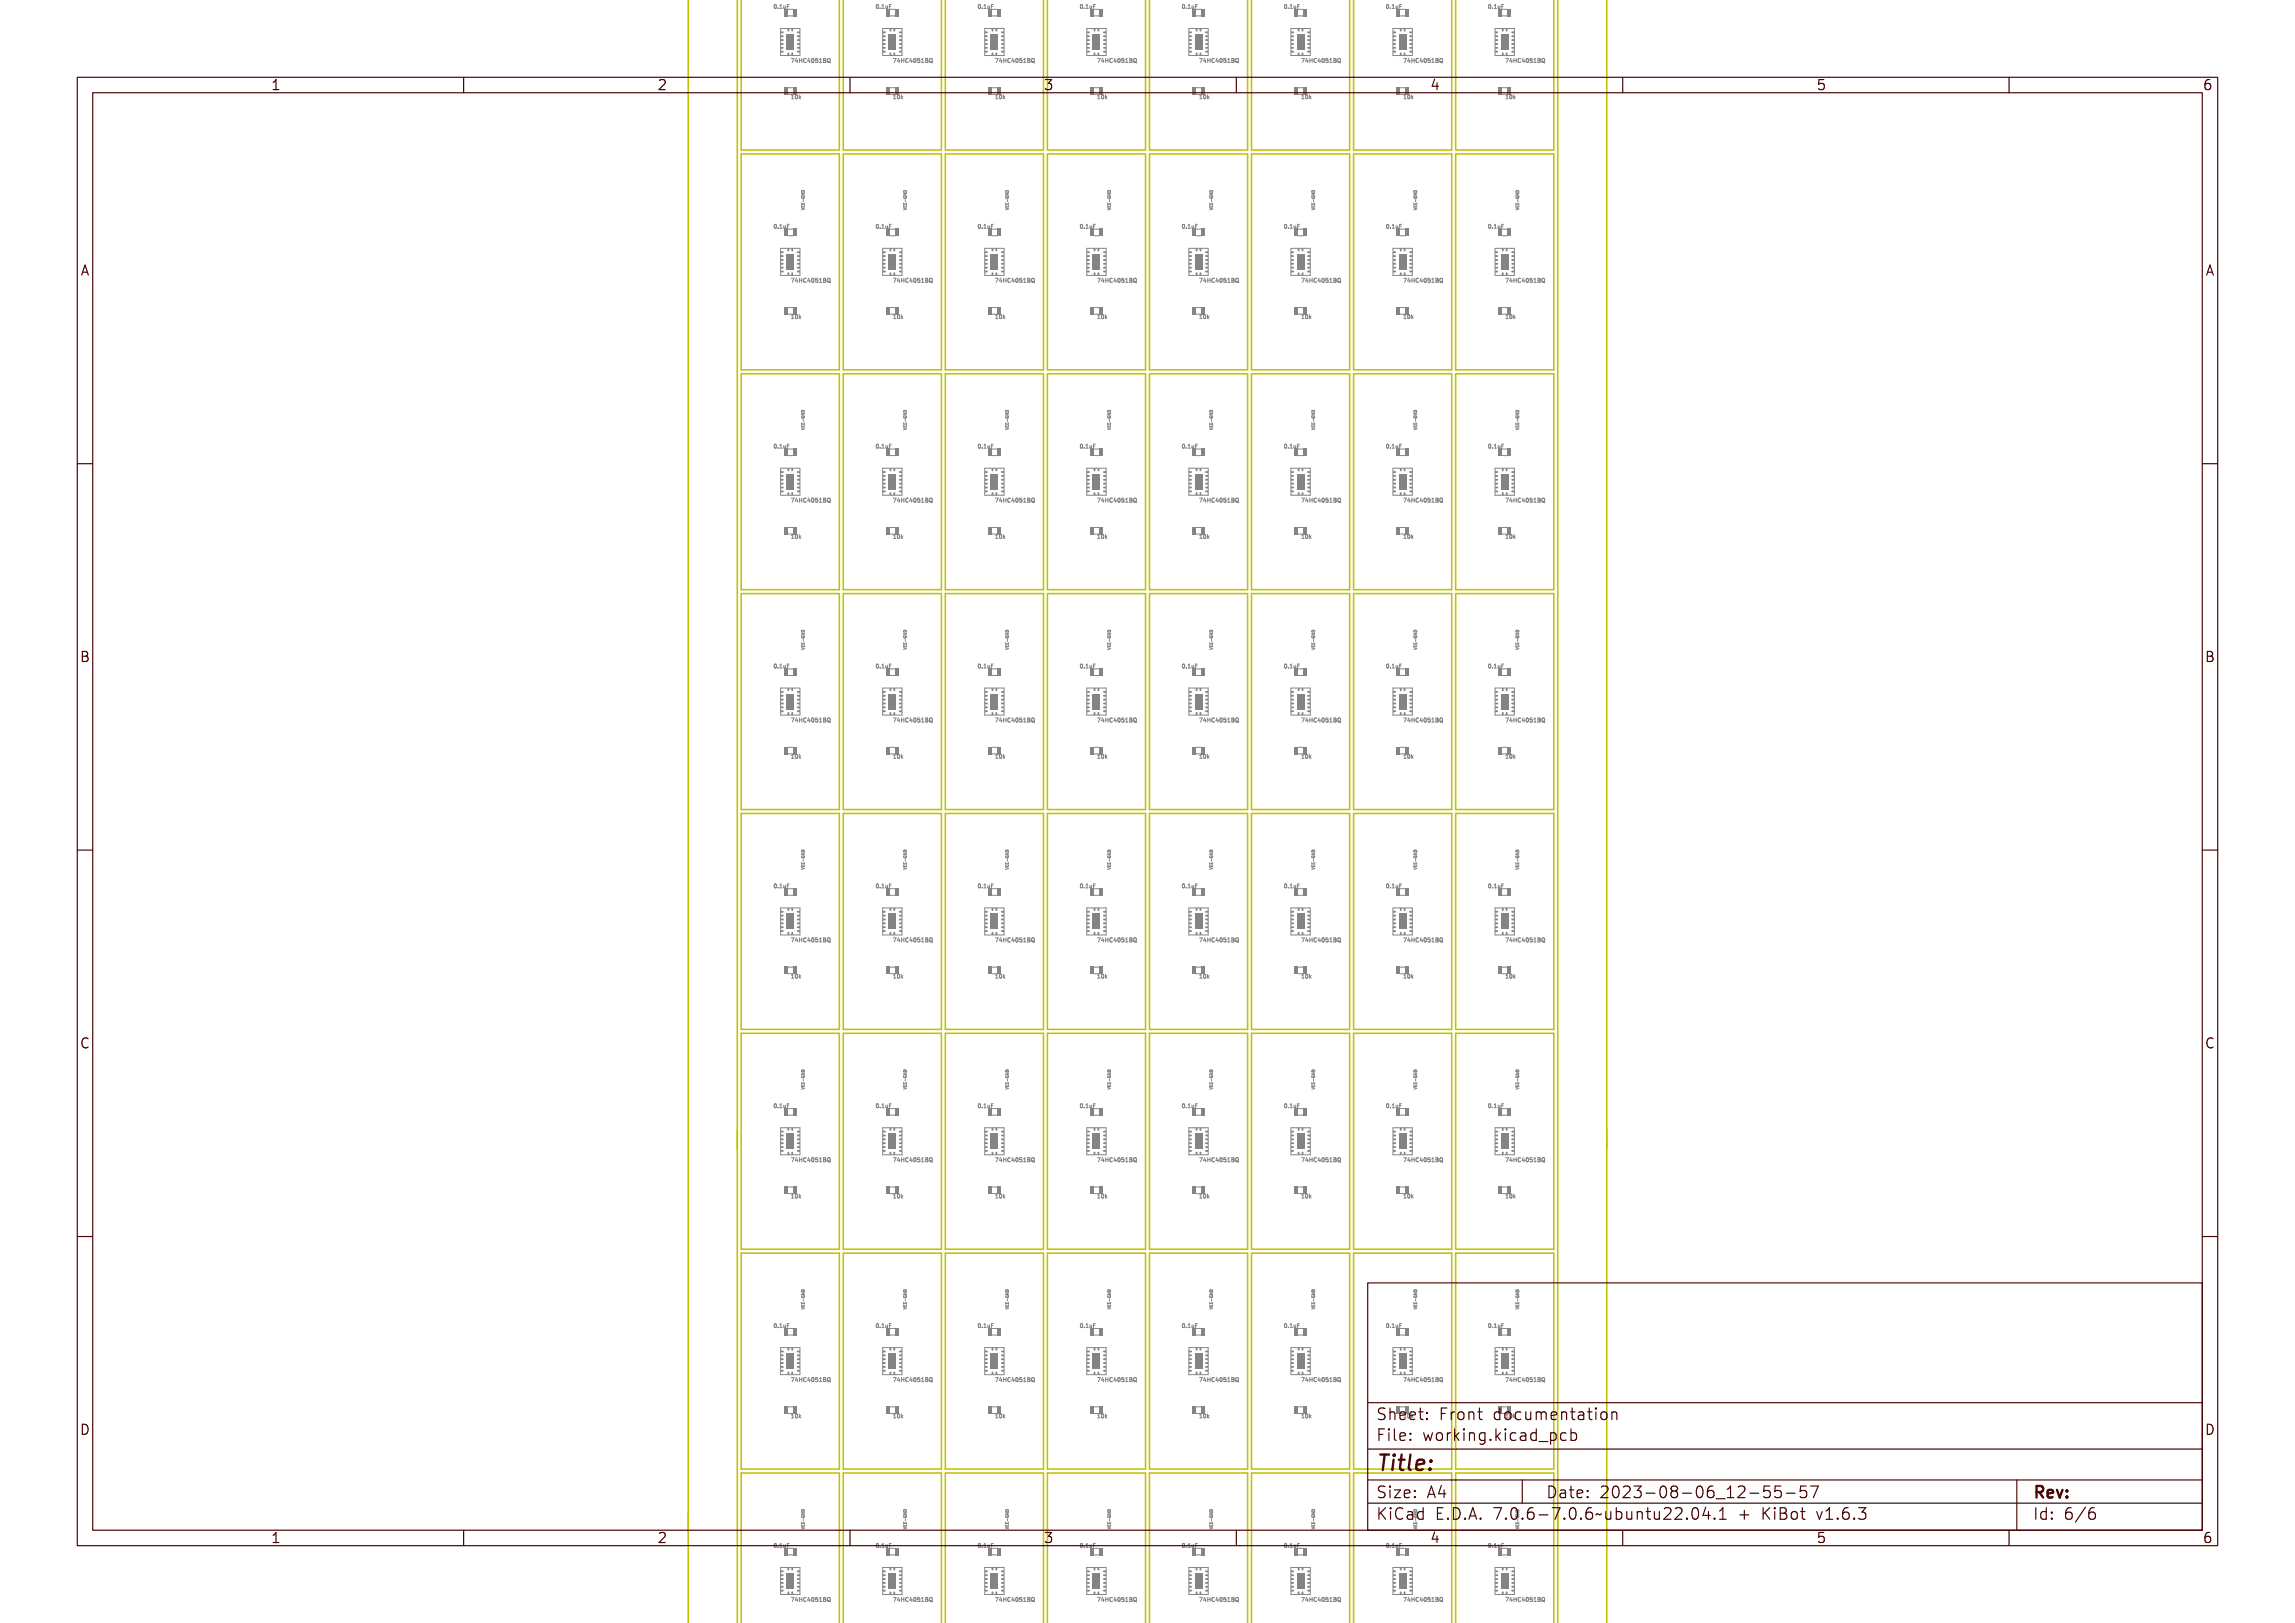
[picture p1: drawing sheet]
<svg xmlns="http://www.w3.org/2000/svg" width="297mm" height="210mm" viewBox="0 0 297 210" stroke-linecap="round" stroke-linejoin="round" font-family="sans-serif">
<defs><g id="words">
<text font-size="2.7" fill="#480000" x="178" y="190.3">Title:</text>
<g font-size="2" fill="#480000">
<text x="178" y="183.7">Sheet: Front documentation</text>
<text x="178" y="186.5">File: working.kicad_pcb</text>
<text x="178" y="193.9">Size: A4</text>
<text x="178" y="196.6">KiCad E.D.A. 7.0.6-7.0.6~ubuntu22.04.1 + KiBot v1.6.3</text>
<text x="200" y="193.9">Date: 2023-08-06_12-55-57</text>
<text x="263" y="196.6">Id: 6/6</text>
<text x="263" y="193.9">Rev:</text>
</g>
<g font-size="1.7" fill="#480000">
<text x="35" y="11.7">1</text>
<text x="85" y="11.7">2</text>
<text x="135" y="11.7">3</text>
<text x="185" y="11.7">4</text>
<text x="235" y="11.7">5</text>
<text x="285" y="11.7">6</text>
<text x="10.5" y="35.7">A</text>
<text x="285.5" y="35.7">A</text>
<text x="10.5" y="85.6">B</text>
<text x="285.5" y="85.6">B</text>
<text x="10.5" y="135.7">C</text>
<text x="285.5" y="135.7">C</text>
<text x="10.5" y="185.6">D</text>
<text x="285.5" y="185.6">D</text>
<text x="35" y="199.7">1</text>
<text x="85" y="199.7">2</text>
<text x="135" y="199.7">3</text>
<text x="185" y="199.7">4</text>
<text x="235" y="199.7">5</text>
<text x="285" y="199.7">6</text>
</g>
<g font-size=".7" fill="#848484">
<text x="100.2" y="1.1">0.1uF</text>
<text x="113.4" y="1.1">0.1uF</text>
<text x="126.6" y="1.1">0.1uF</text>
<text x="139.8" y="1.1">0.1uF</text>
<text x="153.1" y="1.1">0.1uF</text>
<text x="166.3" y="1.1">0.1uF</text>
<text x="179.5" y="1.1">0.1uF</text>
<text x="192.7" y="1.1">0.1uF</text>
<text x="102.3" y="8.1">74HC4051BQ</text>
<text x="115.5" y="8.1">74HC4051BQ</text>
<text x="128.7" y="8.1">74HC4051BQ</text>
<text x="141.9" y="8.1">74HC4051BQ</text>
<text x="155.1" y="8.1">74HC4051BQ</text>
<text x="168.3" y="8.1">74HC4051BQ</text>
<text x="181.5" y="8.1">74HC4051BQ</text>
<text x="194.7" y="8.1">74HC4051BQ</text>
<text x="102.3" y="12.8">10k</text>
<text x="115.5" y="12.8">10k</text>
<text x="128.7" y="12.8">10k</text>
<text x="141.9" y="12.8">10k</text>
<text x="155.1" y="12.8">10k</text>
<text x="168.3" y="12.8">10k</text>
<text x="181.5" y="12.8">10k</text>
<text x="194.7" y="12.8">10k</text>
<text x="100.2" y="29.6">0.1uF</text>
<text x="113.4" y="29.6">0.1uF</text>
<text x="126.6" y="29.6">0.1uF</text>
<text x="139.8" y="29.6">0.1uF</text>
<text x="153.1" y="29.6">0.1uF</text>
<text x="166.3" y="29.6">0.1uF</text>
<text x="179.5" y="29.6">0.1uF</text>
<text x="192.7" y="29.6">0.1uF</text>
<text x="102.3" y="36.6">74HC4051BQ</text>
<text x="102.3" y="41.3">10k</text>
<text x="115.5" y="41.3">10k</text>
<text x="115.5" y="36.6">74HC4051BQ</text>
<text x="128.7" y="36.6">74HC4051BQ</text>
<text x="128.7" y="41.3">10k</text>
<text x="141.9" y="36.6">74HC4051BQ</text>
<text x="141.9" y="41.3">10k</text>
<text x="155.1" y="41.3">10k</text>
<text x="155.1" y="36.6">74HC4051BQ</text>
<text x="168.3" y="36.6">74HC4051BQ</text>
<text x="168.3" y="41.3">10k</text>
<text x="181.5" y="41.3">10k</text>
<text x="181.5" y="36.6">74HC4051BQ</text>
<text x="194.7" y="36.6">74HC4051BQ</text>
<text x="194.7" y="41.3">10k</text>
<text x="100.2" y="58">0.1uF</text>
<text x="113.4" y="58">0.1uF</text>
<text x="126.6" y="58">0.1uF</text>
<text x="139.8" y="58">0.1uF</text>
<text x="153.1" y="58">0.1uF</text>
<text x="166.3" y="58">0.1uF</text>
<text x="179.5" y="58">0.1uF</text>
<text x="192.7" y="58">0.1uF</text>
<text x="102.3" y="65">74HC4051BQ</text>
<text x="115.5" y="65">74HC4051BQ</text>
<text x="128.7" y="65">74HC4051BQ</text>
<text x="141.9" y="65">74HC4051BQ</text>
<text x="155.1" y="65">74HC4051BQ</text>
<text x="168.3" y="65">74HC4051BQ</text>
<text x="181.5" y="65">74HC4051BQ</text>
<text x="194.7" y="65">74HC4051BQ</text>
<text x="102.3" y="69.7">10k</text>
<text x="115.5" y="69.7">10k</text>
<text x="128.7" y="69.7">10k</text>
<text x="141.9" y="69.7">10k</text>
<text x="155.1" y="69.7">10k</text>
<text x="168.3" y="69.7">10k</text>
<text x="181.5" y="69.7">10k</text>
<text x="194.7" y="69.7">10k</text>
<text x="100.2" y="86.5">0.1uF</text>
<text x="113.4" y="86.5">0.1uF</text>
<text x="126.6" y="86.5">0.1uF</text>
<text x="139.8" y="86.5">0.1uF</text>
<text x="153.1" y="86.5">0.1uF</text>
<text x="166.3" y="86.5">0.1uF</text>
<text x="179.5" y="86.5">0.1uF</text>
<text x="192.7" y="86.5">0.1uF</text>
<text x="102.3" y="93.5">74HC4051BQ</text>
<text x="115.5" y="93.5">74HC4051BQ</text>
<text x="128.7" y="93.5">74HC4051BQ</text>
<text x="141.9" y="93.5">74HC4051BQ</text>
<text x="155.1" y="93.5">74HC4051BQ</text>
<text x="168.3" y="93.5">74HC4051BQ</text>
<text x="181.5" y="93.5">74HC4051BQ</text>
<text x="194.7" y="93.5">74HC4051BQ</text>
<text x="102.3" y="98.1">10k</text>
<text x="115.5" y="98.1">10k</text>
<text x="128.7" y="98.1">10k</text>
<text x="141.9" y="98.1">10k</text>
<text x="155.1" y="98.1">10k</text>
<text x="168.3" y="98.1">10k</text>
<text x="181.5" y="98.1">10k</text>
<text x="194.7" y="98.1">10k</text>
<text x="100.2" y="114.9">0.1uF</text>
<text x="113.4" y="114.9">0.1uF</text>
<text x="126.6" y="114.9">0.1uF</text>
<text x="139.8" y="114.9">0.1uF</text>
<text x="153.1" y="114.9">0.1uF</text>
<text x="166.3" y="114.9">0.1uF</text>
<text x="179.5" y="114.9">0.1uF</text>
<text x="192.7" y="114.9">0.1uF</text>
<text x="102.3" y="121.9">74HC4051BQ</text>
<text x="115.5" y="121.9">74HC4051BQ</text>
<text x="128.7" y="121.9">74HC4051BQ</text>
<text x="141.9" y="121.9">74HC4051BQ</text>
<text x="155.1" y="121.9">74HC4051BQ</text>
<text x="168.3" y="121.9">74HC4051BQ</text>
<text x="181.5" y="121.9">74HC4051BQ</text>
<text x="194.7" y="121.9">74HC4051BQ</text>
<text x="102.3" y="126.6">10k</text>
<text x="115.5" y="126.6">10k</text>
<text x="128.7" y="126.6">10k</text>
<text x="141.9" y="126.6">10k</text>
<text x="155.1" y="126.6">10k</text>
<text x="168.3" y="126.6">10k</text>
<text x="181.5" y="126.6">10k</text>
<text x="194.7" y="126.6">10k</text>
<text x="100.2" y="143.4">0.1uF</text>
<text x="113.4" y="143.4">0.1uF</text>
<text x="126.6" y="143.4">0.1uF</text>
<text x="139.8" y="143.4">0.1uF</text>
<text x="153.1" y="143.4">0.1uF</text>
<text x="166.3" y="143.4">0.1uF</text>
<text x="179.5" y="143.4">0.1uF</text>
<text x="192.7" y="143.4">0.1uF</text>
<text x="102.3" y="150.4">74HC4051BQ</text>
<text x="102.3" y="155">10k</text>
<text x="115.5" y="155">10k</text>
<text x="115.5" y="150.4">74HC4051BQ</text>
<text x="128.7" y="150.4">74HC4051BQ</text>
<text x="128.7" y="155">10k</text>
<text x="141.9" y="155">10k</text>
<text x="141.9" y="150.4">74HC4051BQ</text>
<text x="155.1" y="150.4">74HC4051BQ</text>
<text x="155.1" y="155">10k</text>
<text x="168.3" y="155">10k</text>
<text x="168.3" y="150.4">74HC4051BQ</text>
<text x="181.5" y="150.4">74HC4051BQ</text>
<text x="181.5" y="155">10k</text>
<text x="194.7" y="150.4">74HC4051BQ</text>
<text x="194.7" y="155">10k</text>
<text x="100.2" y="171.8">0.1uF</text>
<text x="113.4" y="171.8">0.1uF</text>
<text x="126.6" y="171.8">0.1uF</text>
<text x="139.8" y="171.8">0.1uF</text>
<text x="153.1" y="171.8">0.1uF</text>
<text x="166.3" y="171.8">0.1uF</text>
<text x="179.5" y="171.8">0.1uF</text>
<text x="192.7" y="171.8">0.1uF</text>
<text x="102.3" y="178.8">74HC4051BQ</text>
<text x="115.5" y="178.8">74HC4051BQ</text>
<text x="128.7" y="178.8">74HC4051BQ</text>
<text x="141.9" y="178.8">74HC4051BQ</text>
<text x="155.1" y="178.8">74HC4051BQ</text>
<text x="168.3" y="178.8">74HC4051BQ</text>
<text x="181.5" y="178.8">74HC4051BQ</text>
<text x="194.7" y="178.8">74HC4051BQ</text>
<text x="102.3" y="183.5">10k</text>
<text x="115.5" y="183.5">10k</text>
<text x="128.7" y="183.5">10k</text>
<text x="141.9" y="183.5">10k</text>
<text x="155.1" y="183.5">10k</text>
<text x="168.3" y="183.5">10k</text>
<text x="100.2" y="200.3">0.1uF</text>
<text x="113.4" y="200.3">0.1uF</text>
<text x="126.6" y="200.3">0.1uF</text>
<text x="139.8" y="200.3">0.1uF</text>
<text x="153.1" y="200.3">0.1uF</text>
<text x="166.3" y="200.3">0.1uF</text>
<text x="179.5" y="200.3">0.1uF</text>
<text x="192.7" y="200.3">0.1uF</text>
<text x="102.3" y="207.3">74HC4051BQ</text>
<text x="115.5" y="207.3">74HC4051BQ</text>
<text x="128.7" y="207.3">74HC4051BQ</text>
<text x="141.9" y="207.3">74HC4051BQ</text>
<text x="155.1" y="207.3">74HC4051BQ</text>
<text x="168.3" y="207.3">74HC4051BQ</text>
<text x="181.5" y="207.3">74HC4051BQ</text>
<text x="194.7" y="207.3">74HC4051BQ</text>
</g>
<g font-size=".7" fill="#480000">
<text x="181.5" y="183.5">10k</text>
<text x="194.7" y="183.5">10k</text>
</g>
</g></defs>
<g fill="none" stroke="#848484" stroke-width=".13">
<path d="M100.3 .7l.1-.1a.24 .24 0 0 1 .2 .3 .24 .24 0 0 1-.2 .2l-.1-.1zM100.4 .7a.2 .2 0 0 1 .1 .2 .2 .2 0 0 1-.1 .2zM100.8 1l.1 .1zM101.1 .6h.2v.5h.1h-.3h.1v-.4zM101.5 .7l.2 .4 .1-.4v.4h-.1a.12 .12 0 0 1-.1 0 .12 .12 0 0 1-.1-.1zM101.9 .6h.3l-.2 .1v.1h.2l-.2 .1v.2h-.1zM102.3 7.6h.3l-.1 .5h-.1l.2-.4zM102.4 12.3h.1v.4l.1 .1h-.2l.1-.1v-.3zM102.8 12.4v-.1a.24 .24 0 0 1 .3 .3 .24 .24 0 0 1-.3 .2l-.1-.1zM102.8 12.4a.2 .2 0 0 1 .2 .2 .2 .2 0 0 1-.2 .1zM102.9 7.6h.1v.3h.1l-.1 .2v-.1h-.3zM103 7.7v.2h-.2z"/>
<path d="M103.2 12.3v.3l.3-.2-.2 .2 .2 .2-.2-.2-.1 .2zM103.2 7.6v.2h.2v-.2h.1v.5h-.1v-.2h-.2v.2zM103.7 7.7l.1-.1 .1 .1a.18 .18 0 0 0-.2 .2 .18 .18 0 0 0 .2 .1v.1a.26 .26 0 0 1-.3-.1 .26 .26 0 0 1 .1-.3zM104.2 7.6h.1v.3h.1l-.1 .2-.1-.1h-.2zM104.2 7.7v.2h-.1zM104.5 7.7v-.1a.25 .25 0 0 1 .3 .3 .25 .25 0 0 1-.3 .2v-.1zM104.6 7.7a.21 .21 0 0 1 .1 .2 .21 .21 0 0 1-.1 .2zM104.9 7.6h.3l-.2 .1v.1a.17 .17 0 0 1 .2 .1 .17 .17 0 0 1-.1 .2 .17 .17 0 0 1-.2-.1 .14 .14 0 0 0 .2 .1 .14 .14 0 0 0 0-.2 .14 .14 0 0 0-.2 0zM105.3 7.6h.2v.5h.1h-.2h.1v-.4zM105.7 7.6h.2a.13 .13 0 0 1 .2 .1 .13 .13 0 0 1-.1 .1 .14 .14 0 0 1 .1 .2 .14 .14 0 0 1-.2 .1h-.2zM105.8 7.9h.1a.1 .1 0 0 1 .1 .1 .1 .1 0 0 1-.1 .1h-.1zM105.8 7.7h.2v.1h-.2z"/>
<path d="M106.2 7.7l.1-.1a.28 .28 0 0 1 .2 .2 .28 .28 0 0 1-.1 .3v.1l-.1-.1a.27 .27 0 0 1-.2-.2 .27 .27 0 0 1 .1-.2zM106.3 7.7a.21 .21 0 0 1 .1 .2 .21 .21 0 0 1-.1 .2zM106.6 7.6h.2v.2M106.6 7.8h.2M106.8 7.8l.1 .1v.1l-.3 .1M107.1 7.6h.1h.2v.5l-.3-.1zM107.2 8l.2 .1M107.4 8.1h.1M113.5 .7l.1-.1a.24 .24 0 0 1 .2 .3 .24 .24 0 0 1-.2 .2l-.1-.1zM113.6 .7a.2 .2 0 0 1 .1 .2 .2 .2 0 0 1-.1 .2zM114 1l.1 .1zM114.3 .6h.2v.5h.1h-.3h.1v-.4z"/>
<path d="M114.7 .7l.2 .4 .1-.4v.4h-.1a.12 .12 0 0 1-.1 0 .12 .12 0 0 1-.1-.1zM115.1 .6h.3l-.2 .1v.1h.2l-.2 .1v.2h-.1zM115.5 7.6h.4l-.2 .5h-.1l.2-.4zM115.6 12.3h.1v.4l.1 .1h-.2l.1-.1v-.3zM116 12.4v-.1a.24 .24 0 0 1 .3 .3 .24 .24 0 0 1-.3 .2l-.1-.1zM116.1 12.4a.2 .2 0 0 1 .1 .2 .2 .2 0 0 1-.1 .1zM116.2 7.6v.3h.1l-.1 .2v-.1h-.3zM116.2 7.7v.2h-.2zM116.4 12.3v.3l.3-.2-.2 .2 .2 .2-.2-.2-.1 .2zM116.4 7.6v.2h.2v-.2h.1v.5h-.1v-.2h-.2v.2zM116.9 7.7l.2-.1v.1a.18 .18 0 0 0-.2 .2 .18 .18 0 0 0 .2 .1v.1a.26 .26 0 0 1-.3-.1 .26 .26 0 0 1 .1-.3zM117.4 7.6h.1v.3h.1l-.1 .2-.1-.1h-.2z"/>
<path d="M117.4 7.7v.2h-.1zM117.7 7.7l.1-.1a.25 .25 0 0 1 .2 .3 .25 .25 0 0 1-.2 .2l-.1-.1zM117.8 7.7a.21 .21 0 0 1 .1 .2 .21 .21 0 0 1-.1 .2zM118.1 7.6h.3l-.2 .1v.1a.17 .17 0 0 1 .2 .1 .17 .17 0 0 1-.1 .2 .17 .17 0 0 1-.2-.1 .14 .14 0 0 0 .2 .1 .14 .14 0 0 0 0-.2 .14 .14 0 0 0-.2 0zM118.6 7.6h.1v.5h.1h-.2h.1v-.4zM118.9 7.6h.2a.13 .13 0 0 1 .2 .1 .13 .13 0 0 1-.1 .1 .14 .14 0 0 1 .1 .2 .14 .14 0 0 1-.2 .1h-.2zM119 7.9h.1a.1 .1 0 0 1 .1 .1 .1 .1 0 0 1-.1 .1h-.1zM119 7.7h.2v.1h-.2zM119.4 7.7l.1-.1a.28 .28 0 0 1 .2 .2 .28 .28 0 0 1-.1 .3v.1l-.1-.1a.27 .27 0 0 1-.2-.2 .27 .27 0 0 1 .1-.2zM119.5 7.7a.21 .21 0 0 1 .1 .2 .21 .21 0 0 1-.1 .2zM119.8 7.6h.2v.2M119.8 7.8h.2"/>
<path d="M120 7.8l.1 .1v.1l-.3 .1M120.3 7.6h.1h.2v.5l-.3-.1zM120.4 8l.3 .1M126.7 .7l.1-.1a.24 .24 0 0 1 .2 .3 .24 .24 0 0 1-.2 .2l-.1-.1zM126.8 .7a.2 .2 0 0 1 .1 .2 .2 .2 0 0 1-.1 .2zM127.2 1l.1 .1zM127.5 .6h.2v.5h.1h-.3h.2v-.4zM127.9 .7l.2 .4 .1-.4v.4a.12 .12 0 0 1-.2 0 .12 .12 0 0 1-.1-.1zM128.4 .6h.2l-.2 .1v.1h.2l-.2 .1v.2zM128.7 7.6h.4l-.2 .5h-.1l.2-.4zM128.8 12.3h.1v.4l.2 .1h-.3l.1-.1v-.3zM129.2 12.4v-.1a.24 .24 0 0 1 .3 .3 .24 .24 0 0 1-.3 .2v-.1z"/>
<path d="M129.3 12.4a.2 .2 0 0 1 .1 .2 .2 .2 0 0 1-.1 .1zM129.4 7.6v.3h.1l-.1 .2v-.1h-.3zM129.4 7.7v.2h-.2zM129.6 12.3h.1v.3l.2-.2-.2 .2 .2 .2-.2-.2-.1 .2zM129.6 7.6l.1 .2h.2v-.2v.5v-.2h-.2l-.1 .2zM130.1 7.7l.2-.1v.1a.18 .18 0 0 0-.2 .2 .18 .18 0 0 0 .2 .1v.1a.26 .26 0 0 1-.3-.1 .26 .26 0 0 1 .1-.3zM130.6 7.6h.1v.3h.1l-.1 .2v-.1h-.3zM130.7 7.7v.2h-.2zM130.9 7.7l.1-.1a.25 .25 0 0 1 .2 .3 .25 .25 0 0 1-.2 .2l-.1-.1zM131 7.7a.21 .21 0 0 1 .1 .2 .21 .21 0 0 1-.1 .2zM131.3 7.6h.3l-.2 .1v.1a.17 .17 0 0 1 .2 .1 .17 .17 0 0 1-.1 .2 .17 .17 0 0 1-.2-.1 .14 .14 0 0 0 .2 .1 .14 .14 0 0 0 0-.2 .14 .14 0 0 0-.2 0zM131.8 7.6h.1v.5h.2h-.3h.1v-.4z"/>
<path d="M132.2 7.6h.1a.13 .13 0 0 1 .2 .1 .13 .13 0 0 1-.1 .1 .14 .14 0 0 1 .1 .2 .14 .14 0 0 1-.2 .1h-.1zM132.2 7.9h.1a.1 .1 0 0 1 .1 .1 .1 .1 0 0 1-.1 .1h-.1zM132.2 7.7h.2v.1h-.2zM132.6 7.7l.1-.1a.28 .28 0 0 1 .2 .2 .28 .28 0 0 1-.1 .3v.1v-.1a.27 .27 0 0 1-.3-.2 .27 .27 0 0 1 .1-.2zM132.7 7.7a.21 .21 0 0 1 .1 .2 .21 .21 0 0 1-.1 .2zM133 7.6h.2v.2M133 7.8h.2M133.2 7.8l.1 .1v.1l-.3 .1M133.6 7.6h.2l.1 .3-.2 .2-.2-.1zM133.6 8l.2 .1M133.8 8.1h.1M139.9 .7l.1-.1a.24 .24 0 0 1 .2 .3 .24 .24 0 0 1-.2 .2l-.1-.1z"/>
<path d="M140 .7a.2 .2 0 0 1 .1 .2 .2 .2 0 0 1-.1 .2zM140.4 1l.1 .1zM140.7 .6h.2v.5h.1h-.2h.1v-.4zM141.1 .7l.2 .4 .1-.4v.4a.12 .12 0 0 1-.2 0 .12 .12 0 0 1-.1-.1zM141.6 .6h.3l-.3 .1v.1h.2l-.2 .1v.2zM141.9 7.6h.4l-.2 .5h-.1l.2-.4zM142 12.3h.2v.4l.1 .1h-.3l.1-.1v-.3zM142.4 12.4v-.1a.24 .24 0 0 1 .3 .3 .24 .24 0 0 1-.3 .2v-.1zM142.5 12.4a.2 .2 0 0 1 .1 .2 .2 .2 0 0 1-.1 .1zM142.6 7.6v.3h.1l-.1 .2v-.1h-.2zM142.6 7.7v.2h-.2zM142.8 12.3l.1 .3 .2-.2-.2 .2 .2 .2-.2-.2-.1 .2z"/>
<path d="M142.8 7.6l.1 .2h.2v-.2v.5v-.2h-.2l-.1 .2zM143.3 7.7l.2-.1 .1 .1a.18 .18 0 0 0-.3 .2 .18 .18 0 0 0 .3 .1v.1a.26 .26 0 0 1-.4-.1 .26 .26 0 0 1 .1-.3zM143.8 7.6h.1v.3h.1l-.1 .2v-.1h-.3zM143.9 7.7v.2h-.2zM144.1 7.7l.1-.1a.25 .25 0 0 1 .2 .3 .25 .25 0 0 1-.2 .2l-.1-.1zM144.2 7.7a.21 .21 0 0 1 .1 .2 .21 .21 0 0 1-.1 .2zM144.5 7.6h.3l-.2 .1v.1a.17 .17 0 0 1 .2 .1 .17 .17 0 0 1-.1 .2 .17 .17 0 0 1-.2-.1 .14 .14 0 0 0 .2 .1 .14 .14 0 0 0 0-.2 .14 .14 0 0 0-.2 0zM145 7.6h.2v.5h.1h-.3h.1v-.4zM145.4 7.6h.1a.13 .13 0 0 1 .2 .1 .13 .13 0 0 1-.1 .1 .14 .14 0 0 1 .1 .2 .14 .14 0 0 1-.2 .1h-.1zM145.4 7.9h.1a.1 .1 0 0 1 .1 .1 .1 .1 0 0 1-.1 .1h-.1zM145.4 7.7h.2v.1h-.2zM145.8 7.7l.1-.1a.28 .28 0 0 1 .2 .2 .28 .28 0 0 1-.1 .3v.1v-.1a.27 .27 0 0 1-.3-.2 .27 .27 0 0 1 .1-.2z"/>
<path d="M145.9 7.7a.21 .21 0 0 1 .2 .2 .21 .21 0 0 1-.2 .2zM146.2 7.6h.3l-.1 .2M146.2 7.8h.2M146.4 7.8l.1 .1v.1l-.3 .1M146.7 7.6h.1h.2v.5l-.3-.1zM146.8 8l.2 .1M147 8.1h.1M153.1 .7l.1-.1a.24 .24 0 0 1 .2 .3 .24 .24 0 0 1-.2 .2l-.1-.1zM153.2 .7a.2 .2 0 0 1 .2 .2 .2 .2 0 0 1-.2 .2zM153.6 1l.1 .1zM154 .6h.1v.5h.1h-.2h.1v-.4zM154.4 .7l.1 .4 .1-.4v.4a.12 .12 0 0 1-.2 0 .12 .12 0 0 1 0-.1z"/>
<path d="M154.8 .6h.3l-.3 .1v.1h.2l-.2 .1v.2zM155.2 7.6h.3l-.2 .5h-.1l.2-.4zM155.2 12.3h.2v.4l.1 .1h-.3l.1-.1v-.3zM155.6 12.4l.1-.1a.24 .24 0 0 1 .2 .3 .24 .24 0 0 1-.2 .2l-.1-.1zM155.7 12.4a.2 .2 0 0 1 .1 .2 .2 .2 0 0 1-.1 .1zM155.8 7.6h.1v.3v.2l-.1-.1h-.2zM155.8 7.7v.2h-.2zM156 12.3l.1 .3 .2-.2-.1 .2 .1 .2-.2-.2-.1 .2zM156 7.6l.1 .2h.2v-.2v.5v-.2h-.2l-.1 .2zM156.5 7.7l.2-.1 .1 .1a.18 .18 0 0 0-.3 .2 .18 .18 0 0 0 .3 .1v.1a.26 .26 0 0 1-.4-.1 .26 .26 0 0 1 .1-.3zM157.1 7.6v.3h.1l-.1 .2v-.1h-.3zM157.1 7.7v.2h-.2z"/>
<path d="M157.3 7.7l.1-.1a.25 .25 0 0 1 .2 .3 .25 .25 0 0 1-.2 .2l-.1-.1zM157.4 7.7a.21 .21 0 0 1 .2 .2 .21 .21 0 0 1-.2 .2zM157.7 7.6h.3l-.2 .1v.1a.17 .17 0 0 1 .2 .1 .17 .17 0 0 1-.1 .2 .17 .17 0 0 1-.2-.1 .14 .14 0 0 0 .2 .1 .14 .14 0 0 0 0-.2 .14 .14 0 0 0-.2 0zM158.2 7.6h.2v.5h.1h-.3h.1v-.4zM158.6 7.6h.1a.13 .13 0 0 1 .2 .1 .13 .13 0 0 1-.1 .1 .14 .14 0 0 1 .1 .2 .14 .14 0 0 1-.2 .1h-.1zM158.6 7.9h.1a.1 .1 0 0 1 .1 .1 .1 .1 0 0 1-.1 .1h-.1zM158.6 7.7h.2v.1h-.2zM159 7.7l.1-.1a.28 .28 0 0 1 .2 .2 .28 .28 0 0 1-.1 .3l.1 .1-.1-.1a.27 .27 0 0 1-.3-.2 .27 .27 0 0 1 .1-.2zM159.1 7.7a.21 .21 0 0 1 .2 .2 .21 .21 0 0 1-.2 .2zM159.4 7.6h.3l-.1 .2M159.4 7.8h.2M159.6 7.8l.1 .1v.1l-.3 .1"/>
<path d="M159.9 7.6h.1h.2v.5l-.3-.1zM160 8l.2 .1M160.2 8.1h.1M166.3 .7l.1-.1a.24 .24 0 0 1 .2 .3 .24 .24 0 0 1-.2 .2l-.1-.1zM166.4 .7a.2 .2 0 0 1 .2 .2 .2 .2 0 0 1-.2 .2zM166.8 1l.1 .1zM167.2 .6h.1v.5h.1h-.2h.1v-.4zM167.6 .7l.1 .4 .1-.4v.4a.12 .12 0 0 1-.2 0 .12 .12 0 0 1 0-.1zM168 .6h.3l-.3 .1v.1h.3l-.3 .1v.2zM168.4 7.6h.3l-.2 .5h-.1l.2-.4zM168.4 12.3h.2v.4l.1 .1h-.3l.1-.1v-.3zM168.8 12.4l.1-.1a.24 .24 0 0 1 .2 .3 .24 .24 0 0 1-.2 .2l-.1-.1z"/>
<path d="M168.9 12.4a.2 .2 0 0 1 .1 .2 .2 .2 0 0 1-.1 .1zM169 7.6h.1v.3v.2l-.1-.1h-.2zM169 7.7v.2h-.2zM169.2 12.3h.1v.3l.2-.2-.1 .2 .1 .2-.2-.2-.1 .2zM169.2 7.6l.1 .2h.2v-.2v.5v-.2h-.2l-.1 .2zM169.7 7.7l.2-.1 .1 .1a.18 .18 0 0 0-.3 .2 .18 .18 0 0 0 .3 .1v.1a.26 .26 0 0 1-.4-.1 .26 .26 0 0 1 .1-.3zM170.3 7.6v.3h.1l-.1 .2v-.1h-.2zM170.3 7.7v.2h-.2zM170.5 7.7l.1-.1a.25 .25 0 0 1 .2 .3 .25 .25 0 0 1-.2 .2l-.1-.1zM170.6 7.7a.21 .21 0 0 1 .2 .2 .21 .21 0 0 1-.2 .2zM170.9 7.6h.3l-.2 .1v.1a.17 .17 0 0 1 .2 .1 .17 .17 0 0 1-.1 .2 .17 .17 0 0 1-.2-.1 .14 .14 0 0 0 .2 .1 .14 .14 0 0 0 0-.2 .14 .14 0 0 0-.2 0zM171.4 7.6h.2v.5h.1h-.3h.1v-.4z"/>
<path d="M171.8 7.6h.1a.13 .13 0 0 1 .2 .1 .13 .13 0 0 1-.1 .1 .14 .14 0 0 1 .1 .2 .14 .14 0 0 1-.2 .1h-.1zM171.9 7.9a.11 .11 0 0 1 .2 .1 .11 .11 0 0 1-.2 .1zM171.9 7.7h.1v.1h-.1zM172.2 7.7l.1-.1a.28 .28 0 0 1 .3 .2 .28 .28 0 0 1-.2 .3l.1 .1-.1-.1a.27 .27 0 0 1-.2-.2 .27 .27 0 0 1 0-.2zM172.3 7.7a.21 .21 0 0 1 .2 .2 .21 .21 0 0 1-.2 .2zM172.6 7.6h.3l-.1 .2M172.6 7.8h.2M172.8 7.8l.1 .1v.1l-.3 .1M173.2 7.6h.1h.2l-.1 .5-.2-.1zM173.2 8l.2 .1M173.4 8.1h.1M179.6 .7v-.1a.24 .24 0 0 1 .2 .3 .24 .24 0 0 1-.2 .2l-.1-.1z"/>
<path d="M179.6 .7a.2 .2 0 0 1 .2 .2 .2 .2 0 0 1-.2 .2zM180 1l.1 .1zM180.4 .6h.1v.5h.2h-.3h.1v-.4zM180.8 .7l.1 .4 .2-.4v.4h-.1a.12 .12 0 0 1-.2 0 .12 .12 0 0 1 0-.1zM181.2 .6h.3l-.2 .1v.1h.2l-.2 .1v.2h-.1zM181.6 7.6h.3l-.2 .5h-.1l.2-.4zM181.6 12.3h.2v.4l.1 .1h-.3l.1-.1v-.3zM182 12.4l.1-.1a.24 .24 0 0 1 .2 .3 .24 .24 0 0 1-.2 .2l-.1-.1zM182.1 12.4a.2 .2 0 0 1 .1 .2 .2 .2 0 0 1-.1 .1zM182.2 7.6h.1v.3v.2l-.1-.1h-.2zM182.2 7.7v.2h-.2zM182.4 12.3l.1 .3 .2-.2-.1 .2 .1 .2-.2-.2-.1 .2z"/>
<path d="M182.4 7.6l.1 .2h.2v-.2h.1v.5h-.1v-.2h-.2l-.1 .2zM182.9 7.7l.2-.1 .1 .1a.18 .18 0 0 0-.3 .2 .18 .18 0 0 0 .3 .1v.1a.26 .26 0 0 1-.4-.1 .26 .26 0 0 1 .1-.3zM183.5 7.6h.1v.3v.2l-.1-.1h-.2zM183.5 7.7v.2h-.2zM183.7 7.7l.1-.1a.25 .25 0 0 1 .2 .3 .25 .25 0 0 1-.2 .2l-.1-.1zM183.8 7.7a.21 .21 0 0 1 .2 .2 .21 .21 0 0 1-.2 .2zM184.2 7.6h.2l-.2 .1v.1a.17 .17 0 0 1 .2 .1 .17 .17 0 0 1 0 .2 .17 .17 0 0 1-.3-.1 .14 .14 0 0 0 .2 .1 .14 .14 0 0 0 .1-.2 .14 .14 0 0 0-.2 0zM184.6 7.6h.2v.5h.1h-.3h.1v-.4zM185 7.6h.1a.13 .13 0 0 1 .2 .1 .13 .13 0 0 1-.1 .1 .14 .14 0 0 1 .1 .2 .14 .14 0 0 1-.2 .1h-.1zM185.1 7.9a.11 .11 0 0 1 .2 .1 .11 .11 0 0 1-.2 .1zM185.1 7.7h.1v.1h-.1zM185.4 7.7l.1-.1a.28 .28 0 0 1 .3 .2 .28 .28 0 0 1-.1 .3v.1l-.1-.1a.27 .27 0 0 1-.2-.2 .27 .27 0 0 1 0-.2z"/>
<path d="M185.5 7.7a.21 .21 0 0 1 .2 .2 .21 .21 0 0 1-.2 .2zM185.8 7.6h.3l-.1 .2M185.8 7.8h.2M186 7.8l.1 .1v.1l-.3 .1M186.4 7.6h.1h.2l-.1 .5-.2-.1zM186.4 8l.2 .1M186.6 8.1h.1M192.8 .7v-.1a.24 .24 0 0 1 .2 .3 .24 .24 0 0 1-.2 .2l-.1-.1zM192.8 .7a.2 .2 0 0 1 .2 .2 .2 .2 0 0 1-.2 .2zM193.3 1v.1zM193.6 .6h.2v.5h.1h-.3h.1v-.4zM194 .7l.1 .4 .2-.4v.4h-.1a.12 .12 0 0 1-.2 0 .12 .12 0 0 1 0-.1z"/>
<path d="M194.4 .6h.3l-.2 .1v.1h.2l-.2 .1v.2h-.1zM194.8 7.6h.3l-.2 .5h-.1l.2-.4zM194.8 12.3h.2v.4l.1 .1h-.3l.1-.1v-.3zM195.2 12.4l.1-.1a.24 .24 0 0 1 .2 .3 .24 .24 0 0 1-.2 .2l-.1-.1zM195.3 12.4a.2 .2 0 0 1 .1 .2 .2 .2 0 0 1-.1 .1zM195.4 7.6h.1v.3v.2l-.1-.1h-.2zM195.4 7.7v.2h-.1zM195.6 12.3h.1v.3l.2-.2-.1 .2 .2 .2-.3-.2-.1 .2zM195.6 7.6l.1 .2h.2v-.2h.1v.5h-.1v-.2h-.2l-.1 .2zM196.1 7.7l.2-.1 .1 .1a.18 .18 0 0 0-.3 .2 .18 .18 0 0 0 .3 .1v.1a.26 .26 0 0 1-.4-.1 .26 .26 0 0 1 .1-.3zM196.7 7.6h.1v.3v.2l-.1-.1h-.2zM196.7 7.7v.2h-.2z"/>
<path d="M197 7.7v-.1a.25 .25 0 0 1 .2 .3 .25 .25 0 0 1-.2 .2l-.1-.1zM197 7.7a.21 .21 0 0 1 .2 .2 .21 .21 0 0 1-.2 .2zM197.4 7.6h.2l-.2 .1v.1a.17 .17 0 0 1 .2 .1 .17 .17 0 0 1 0 .2 .17 .17 0 0 1-.3-.1 .14 .14 0 0 0 .2 .1 .14 .14 0 0 0 .1-.2 .14 .14 0 0 0-.2 0zM197.8 7.6h.2v.5h.1h-.3h.1v-.4zM198.2 7.6h.2a.13 .13 0 0 1 .1 .1 .13 .13 0 0 1-.1 .1 .14 .14 0 0 1 .1 .2 .14 .14 0 0 1-.1 .1h-.2zM198.3 7.9h.1a.1 .1 0 0 1 .1 .1 .1 .1 0 0 1-.1 .1h-.1zM198.3 7.7h.1v.1h-.1zM198.7 7.7v-.1a.28 .28 0 0 1 .3 .2 .28 .28 0 0 1-.1 .3v.1l-.1-.1a.27 .27 0 0 1-.2-.2 .27 .27 0 0 1 .1-.2zM198.7 7.7a.21 .21 0 0 1 .2 .2 .21 .21 0 0 1-.2 .2zM199 7.6h.3l-.1 .2M199 7.8h.2M199.2 7.8l.1 .1v.1l-.3 .1"/>
<path d="M199.6 7.6h.1h.2l-.1 .5-.2-.1zM199.6 8l.2 .1M199.8 8.1h.1M100.3 29.1h.1a.24 .24 0 0 1 .2 .2 .24 .24 0 0 1-.2 .3l-.1-.2zM100.4 29.1a.2 .2 0 0 1 .1 .2 .2 .2 0 0 1-.1 .2zM100.8 29.5l.1 .1zM101.1 29.1h.2v.4l.1 .1h-.3l.1-.1v-.4zM101.5 29.2l.2 .3 .1-.3v.4l-.1-.1a.12 .12 0 0 1-.1 .1 .12 .12 0 0 1-.1-.2zM101.9 29.1h.3h-.2v.2h.2h-.2v.3h-.1zM102.3 36h.3l-.1 .6h-.1l.2-.5zM102.9 36h.1v.4h.1l-.1 .2v-.2h-.3zM103 36.1v.3h-.2z"/>
<path d="M103.2 36v.3h.2v-.3h.1v.6h-.1v-.3h-.2v.3zM103.7 36.1l.1-.1 .1 .1a.18 .18 0 0 0-.2 .2 .18 .18 0 0 0 .2 .2 .26 .26 0 0 1-.3-.1 .26 .26 0 0 1 .1-.3zM103.7 26.3v.1h.4v-.1M103.7 26.6v.2h.4v-.2M103.7 26.9l.4 .1-.4 .2M103.7 25h.4l-.4 .3h.4M103.7 24.7a.2 .2 0 0 1 .3 0 .2 .2 0 0 1 .1 .2h-.4zM103.7 25.4a.18 .18 0 0 0 .2 .3 .18 .18 0 0 0 .2-.3l-.2 .1M103.7 26.9l.4 .2-.4 .1 .4-.1zM103.7 26.7l.1 .1h.1v-.1v.1h.2v-.2v.3h-.4zM103.7 26.3l.1 .2h.1v-.1v.1h.2v-.2v.3h-.4zM103.7 25.4h.4l-.3 .2 .3 .1h-.4l.3-.2z"/>
<path d="M103.8 25.8a.13 .13 0 0 0 .1 .1 .13 .13 0 0 0 .2-.1h-.2v-.1h.2a.18 .18 0 0 1-.2 .3 .17 .17 0 0 1-.1-.2zM103.8 25.2h.3v.2h-.4zM103.8 25.2h.2l.1 .1h-.3zM103.9 26.3v.1M103.9 26.7v.1M104 26.1v.1zM104 25.8v.3M104.2 36h.1v.4h.1l-.1 .2-.1-.2h-.2zM104.2 36.1v.3h-.1zM104.5 36.1a.25 .25 0 0 1 .3 .2 .25 .25 0 0 1-.3 .3v-.2zM104.6 36.1a.21 .21 0 0 1 .1 .2 .21 .21 0 0 1-.1 .2zM104.9 36h.3l-.2 .1v.1a.17 .17 0 0 1 .2 .1 .17 .17 0 0 1-.1 .2 .17 .17 0 0 1-.2 0 .14 .14 0 0 0 .2 0 .14 .14 0 0 0 0-.2 .14 .14 0 0 0-.2 0z"/>
<path d="M105.3 36.1l.2-.1v.5l.1 .1h-.2l.1-.1v-.4zM105.7 36h.2a.13 .13 0 0 1 .2 .1 .13 .13 0 0 1-.1 .2 .14 .14 0 0 1 .1 .2 .14 .14 0 0 1-.2 .1h-.2zM105.8 36.3h.1a.1 .1 0 0 1 .1 .1 .1 .1 0 0 1-.1 .1h-.1zM105.8 36.1h.2v.1l-.2 .1zM106.2 36.1h.1a.28 .28 0 0 1 .2 .1 .28 .28 0 0 1-.1 .4v.1l-.1-.1a.27 .27 0 0 1-.2-.2 .27 .27 0 0 1 .1-.3zM106.3 36.1a.21 .21 0 0 1 .1 .2 .21 .21 0 0 1-.1 .2zM106.6 36l.2 .1v.2M106.6 36.3h.2M106.8 36.3l.1 .1v.1h-.3M107.1 36.1l.1-.1 .2 .1v.4h-.3zM107.2 36.4l.2 .1M107.4 36.5l.1 .1"/>
<path d="M113.5 29.1h.1a.24 .24 0 0 1 .2 .2 .24 .24 0 0 1-.2 .3l-.1-.2zM113.6 29.1a.2 .2 0 0 1 .1 .2 .2 .2 0 0 1-.1 .2zM114 29.5l.1 .1zM114.3 29.1h.2v.4l.1 .1h-.3l.1-.1v-.4zM114.7 29.2l.2 .3 .1-.3v.4l-.1-.1a.12 .12 0 0 1-.1 .1 .12 .12 0 0 1-.1-.2zM115.1 29.1h.3h-.2v.2h.2h-.2v.3h-.1zM115.5 36h.4l-.2 .6h-.1l.2-.5zM116.2 36v.4h.1l-.1 .2v-.2h-.3zM116.2 36.1v.3h-.2zM116.4 36v.3h.2v-.3h.1v.6h-.1v-.3h-.2v.3zM116.9 36.1l.2-.1v.1a.18 .18 0 0 0-.2 .2 .18 .18 0 0 0 .2 .2 .26 .26 0 0 1-.3-.1 .26 .26 0 0 1 .1-.3zM116.9 26.6v.2h.4v-.2"/>
<path d="M116.9 26.3v.1h.4v-.1M116.9 25h.4l-.4 .3h.4M116.9 26.9l.4 .1-.4 .2M116.9 25.4a.18 .18 0 0 0 .2 .3 .18 .18 0 0 0 .2-.3M116.9 24.7a.2 .2 0 0 1 .3 0 .2 .2 0 0 1 .1 .2h-.4zM117 26.9l.3 .2-.3 .1 .3-.1zM117 26.7v.1h.1v-.1v.1h.2v-.2v.3h-.3zM117 26.3v.2h.1v-.1v.1h.2v-.2v.3h-.3zM117 25.4h.3l-.3 .2 .3 .1h-.3l.3-.2zM117 25.8a.13 .13 0 0 0 .1 .1 .13 .13 0 0 0 .2-.1h-.2v-.1h.2a.18 .18 0 0 1-.2 .3 .17 .17 0 0 1-.1-.2zM117 25.2h.3v.2h-.3zM117 25.2h.2l.1 .1h-.3z"/>
<path d="M117.1 26.3v.1M117.1 26.7v.1M117.2 26.1v.1zM117.2 25.8v.3M117.3 25.4l-.2 .1M117.3 25.4h.1M117.4 36h.1v.4h.1l-.1 .2-.1-.2h-.2zM117.4 36.1v.3h-.1zM117.7 36.1h.1a.25 .25 0 0 1 .2 .2 .25 .25 0 0 1-.2 .3l-.1-.2zM117.8 36.1a.21 .21 0 0 1 .1 .2 .21 .21 0 0 1-.1 .2zM118.1 36h.3l-.2 .1v.1a.17 .17 0 0 1 .2 .1 .17 .17 0 0 1-.1 .2 .17 .17 0 0 1-.2 0 .14 .14 0 0 0 .2 0 .14 .14 0 0 0 0-.2 .14 .14 0 0 0-.2 0zM118.6 36.1l.1-.1v.5l.1 .1h-.2l.1-.1v-.4z"/>
<path d="M118.9 36h.2a.13 .13 0 0 1 .2 .1 .13 .13 0 0 1-.1 .2 .14 .14 0 0 1 .1 .2 .14 .14 0 0 1-.2 .1h-.2zM119 36.3h.1a.1 .1 0 0 1 .1 .1 .1 .1 0 0 1-.1 .1h-.1zM119 36.1h.2v.1l-.2 .1zM119.4 36.1h.1a.28 .28 0 0 1 .2 .1 .28 .28 0 0 1-.1 .4v.1l-.1-.1a.27 .27 0 0 1-.2-.2 .27 .27 0 0 1 .1-.3zM119.5 36.1a.21 .21 0 0 1 .1 .2 .21 .21 0 0 1-.1 .2zM119.8 36l.2 .1v.2M119.8 36.3h.2M120 36.3l.1 .1v.1h-.3M120.3 36.1l.1-.1 .2 .1v.4h-.3zM120.4 36.4l.2 .1M120.6 36.5l.1 .1M126.7 29.1h.1a.24 .24 0 0 1 .2 .2 .24 .24 0 0 1-.2 .3l-.1-.2z"/>
<path d="M126.8 29.1a.2 .2 0 0 1 .1 .2 .2 .2 0 0 1-.1 .2zM127.2 29.5l.1 .1zM127.5 29.1h.2v.4l.1 .1h-.3l.2-.1v-.4zM127.9 29.2l.2 .3 .1-.3v.4v-.1a.12 .12 0 0 1-.2 .1 .12 .12 0 0 1-.1-.2zM128.4 29.1h.2h-.2v.2h.2h-.2v.3zM128.7 36h.4l-.2 .6h-.1l.2-.5zM129.4 36v.4h.1l-.1 .2v-.2h-.3zM129.4 36.1v.3h-.2zM129.6 36l.1 .3h.2v-.3v.6v-.3h-.2l-.1 .3zM130.1 36.1l.2-.1v.1a.18 .18 0 0 0-.2 .2 .18 .18 0 0 0 .2 .2 .26 .26 0 0 1-.3-.1 .26 .26 0 0 1 .1-.3zM130.1 26.6v.2h.4v-.2M130.1 26.3v.1h.4v-.1"/>
<path d="M130.1 25h.4l-.4 .3h.4M130.1 26.9l.4 .1-.4 .2M130.2 25.4a.18 .18 0 0 0 .1 .3 .18 .18 0 0 0 .2-.3M130.2 24.7a.2 .2 0 0 1 .2 0 .2 .2 0 0 1 .1 .2h-.4zM130.2 26.9l.3 .2-.3 .1 .3-.1zM130.2 26.7v.1h.1v-.1l.1 .1h.1v-.2v.3h-.3zM130.2 26.3v.2h.1v-.1l.1 .1h.1v-.2v.3h-.3zM130.2 25.4h.3l-.3 .2 .3 .1h-.3l.3-.2zM130.2 25.8a.13 .13 0 0 0 .1 .1 .13 .13 0 0 0 .2-.1h-.2v-.1h.2a.18 .18 0 0 1-.2 .3 .17 .17 0 0 1-.1-.2zM130.2 25.2h.3v.2h-.3zM130.2 25.2h.2l.1 .1h-.3zM130.3 26.3v.1"/>
<path d="M130.3 26.7v.1M130.4 26.1v.1zM130.4 25.8v.3M130.5 25.4l-.1 .1M130.5 25.4h.1M130.6 36h.1v.4h.1l-.1 .2v-.2h-.3zM130.7 36.1v.3h-.2zM130.9 36.1h.1a.25 .25 0 0 1 .2 .2 .25 .25 0 0 1-.2 .3l-.1-.2zM131 36.1a.21 .21 0 0 1 .1 .2 .21 .21 0 0 1-.1 .2zM131.3 36h.3l-.2 .1v.1a.17 .17 0 0 1 .2 .1 .17 .17 0 0 1-.1 .2 .17 .17 0 0 1-.2 0 .14 .14 0 0 0 .2 0 .14 .14 0 0 0 0-.2 .14 .14 0 0 0-.2 0zM131.8 36.1l.1-.1v.5l.2 .1h-.3l.1-.1v-.4zM132.2 36h.1a.13 .13 0 0 1 .2 .1 .13 .13 0 0 1-.1 .2 .14 .14 0 0 1 .1 .2 .14 .14 0 0 1-.2 .1h-.1z"/>
<path d="M132.2 36.3h.1a.1 .1 0 0 1 .1 .1 .1 .1 0 0 1-.1 .1h-.1zM132.2 36.1h.2v.1l-.2 .1zM132.6 36.1h.1a.28 .28 0 0 1 .2 .1 .28 .28 0 0 1-.1 .4v.1v-.1a.27 .27 0 0 1-.3-.2 .27 .27 0 0 1 .1-.3zM132.7 36.1a.21 .21 0 0 1 .1 .2 .21 .21 0 0 1-.1 .2zM133 36l.2 .1v.2M133 36.3h.2M133.2 36.3h.1M133.3 36.3l-.1 .2h-.2M133.6 36l.2 .1 .1 .3-.2 .1h-.2zM133.6 36.4l.2 .1M133.8 36.5l.1 .1M139.9 29.1h.1a.24 .24 0 0 1 .2 .2 .24 .24 0 0 1-.2 .3l-.1-.2z"/>
<path d="M140 29.1a.2 .2 0 0 1 .1 .2 .2 .2 0 0 1-.1 .2zM140.4 29.5l.1 .1zM140.7 29.1h.2v.4l.1 .1h-.2l.1-.1v-.4zM141.1 29.2l.2 .3 .1-.3v.4v-.1a.12 .12 0 0 1-.2 .1 .12 .12 0 0 1-.1-.2zM141.6 29.1h.3h-.3v.2h.2h-.2v.3zM141.9 36h.4l-.2 .6h-.1l.2-.5zM142.6 36v.4h.1l-.1 .2v-.2h-.2zM142.6 36.1v.3h-.2zM142.8 36l.1 .3h.2v-.3v.6v-.3h-.2l-.1 .3zM143.3 36.1l.2-.1 .1 .1a.18 .18 0 0 0-.3 .2 .18 .18 0 0 0 .3 .2 .26 .26 0 0 1-.4-.1 .26 .26 0 0 1 .1-.3zM143.3 26.3v.1h.4v-.1M143.3 26.6v.2h.4v-.2"/>
<path d="M143.3 25h.4l-.4 .3h.4M143.3 26.9l.4 .1-.4 .2M143.4 24.7a.2 .2 0 0 1 .2 0 .2 .2 0 0 1 .1 .2h-.4zM143.4 25.4a.17 .17 0 0 0 .1 .3 .18 .18 0 0 0 .2-.3l-.1 .1M143.4 26.9l.3 .2-.3 .1 .3-.1zM143.4 26.7v.1h.1v-.1l.1 .1h.1v-.2v.3h-.3zM143.4 26.3v.2h.1v-.1l.1 .1h.1v-.2v.3h-.3zM143.4 25.4h.3l-.3 .2 .3 .1h-.3l.3-.2zM143.4 25.8a.13 .13 0 0 0 .1 .1 .13 .13 0 0 0 .2-.1h-.2v-.1h.2a.17 .17 0 0 1-.1 .3 .17 .17 0 0 1-.2-.2zM143.4 25.2h.3v.2h-.3zM143.4 25.2h.2l.1 .1h-.3zM143.5 26.3v.1"/>
<path d="M143.5 26.7v.1M143.6 26.1v.1zM143.6 25.8v.3M143.8 36h.1v.4h.1l-.1 .2v-.2h-.3zM143.9 36.1v.3h-.2zM144.1 36.1h.1a.25 .25 0 0 1 .2 .2 .25 .25 0 0 1-.2 .3l-.1-.2zM144.2 36.1a.21 .21 0 0 1 .1 .2 .21 .21 0 0 1-.1 .2zM144.5 36h.3l-.2 .1v.1a.17 .17 0 0 1 .2 .1 .17 .17 0 0 1-.1 .2 .17 .17 0 0 1-.2 0 .14 .14 0 0 0 .2 0 .14 .14 0 0 0 0-.2 .14 .14 0 0 0-.2 0zM145 36.1l.2-.1v.5l.1 .1h-.3l.1-.1v-.4zM145.4 36h.1a.13 .13 0 0 1 .2 .1 .13 .13 0 0 1-.1 .2 .14 .14 0 0 1 .1 .2 .14 .14 0 0 1-.2 .1h-.1zM145.4 36.3h.1a.1 .1 0 0 1 .1 .1 .1 .1 0 0 1-.1 .1h-.1zM145.4 36.1h.2v.1l-.2 .1z"/>
<path d="M145.8 36.1h.1a.28 .28 0 0 1 .2 .1 .28 .28 0 0 1-.1 .4v.1v-.1a.27 .27 0 0 1-.3-.2 .27 .27 0 0 1 .1-.3zM145.9 36.1a.21 .21 0 0 1 .2 .2 .21 .21 0 0 1-.2 .2zM146.2 36l.3 .1-.1 .2M146.2 36.3h.2M146.4 36.3l.1 .1v.1h-.3M146.7 36.1l.1-.1 .2 .1v.4h-.3zM146.8 36.4l.2 .1M147 36.5l.1 .1M153.1 29.1h.1a.24 .24 0 0 1 .2 .2 .24 .24 0 0 1-.2 .3l-.1-.2zM153.2 29.1a.2 .2 0 0 1 .2 .2 .2 .2 0 0 1-.2 .2zM153.6 29.5l.1 .1zM154 29.1h.1v.4l.1 .1h-.2l.1-.1v-.4z"/>
<path d="M154.4 29.2l.1 .3 .1-.3v.4v-.1a.12 .12 0 0 1-.2 .1 .12 .12 0 0 1 0-.2zM154.8 29.1h.3h-.3v.2h.2h-.2v.3zM155.2 36h.3l-.2 .6h-.1l.2-.5zM155.8 36h.1v.4v.2l-.1-.2h-.2zM155.8 36.1v.3h-.2zM156 36l.1 .3h.2v-.3v.6v-.3h-.2l-.1 .3zM156.5 36.1l.2-.1 .1 .1a.18 .18 0 0 0-.3 .2 .18 .18 0 0 0 .3 .2 .26 .26 0 0 1-.4-.1 .26 .26 0 0 1 .1-.3zM156.6 26.6v.2h.3v-.2M156.6 26.3v.1h.3v-.1M156.6 25h.3l-.3 .3h.3M156.6 26.9l.3 .1-.3 .2M156.6 25.4a.17 .17 0 0 0 .1 .3 .18 .18 0 0 0 .2-.3l-.1 .1"/>
<path d="M156.6 24.7a.2 .2 0 0 1 .2 0 .2 .2 0 0 1 .1 .2h-.3zM156.6 26.9l.3 .2-.3 .1 .3-.1zM156.6 26.7v.1h.1v-.1l.1 .1h.1v-.2v.3h-.3zM156.6 26.3v.2h.1v-.1l.1 .1h.1v-.2v.3h-.3zM156.6 25.4h.3l-.3 .2 .3 .1h-.3l.3-.2zM156.6 25.8a.13 .13 0 0 0 .1 .1 .13 .13 0 0 0 .2-.1h-.1v-.1h.1a.17 .17 0 0 1-.1 .3 .17 .17 0 0 1-.2-.2zM156.6 25.2h.3v.2h-.3zM156.7 25.2h.1l.1 .1h-.3zM156.7 26.3v.1M156.7 26.7v.1M156.8 26.1v.1zM156.8 25.8v.3"/>
<path d="M157.1 36v.4h.1l-.1 .2v-.2h-.3zM157.1 36.1v.3h-.2zM157.3 36.1h.1a.25 .25 0 0 1 .2 .2 .25 .25 0 0 1-.2 .3l-.1-.2zM157.4 36.1a.21 .21 0 0 1 .2 .2 .21 .21 0 0 1-.2 .2zM157.7 36h.3l-.2 .1v.1a.17 .17 0 0 1 .2 .1 .17 .17 0 0 1-.1 .2 .17 .17 0 0 1-.2 0 .14 .14 0 0 0 .2 0 .14 .14 0 0 0 0-.2 .14 .14 0 0 0-.2 0zM158.2 36.1l.2-.1v.5l.1 .1h-.3l.1-.1v-.4zM158.6 36h.1a.13 .13 0 0 1 .2 .1 .13 .13 0 0 1-.1 .2 .14 .14 0 0 1 .1 .2 .14 .14 0 0 1-.2 .1h-.1zM158.6 36.3h.1a.1 .1 0 0 1 .1 .1 .1 .1 0 0 1-.1 .1h-.1zM158.6 36.1h.2v.1l-.2 .1zM159 36.1h.1a.28 .28 0 0 1 .2 .1 .28 .28 0 0 1-.1 .4l.1 .1-.1-.1a.27 .27 0 0 1-.3-.2 .27 .27 0 0 1 .1-.3zM159.1 36.1a.21 .21 0 0 1 .2 .2 .21 .21 0 0 1-.2 .2zM159.4 36l.3 .1-.1 .2"/>
<path d="M159.4 36.3h.2M159.6 36.3l.1 .1v.1h-.3M159.9 36.1l.1-.1 .2 .1v.4h-.3zM160 36.4l.2 .1M160.2 36.5l.1 .1M166.3 29.1h.1a.24 .24 0 0 1 .2 .2 .24 .24 0 0 1-.2 .3l-.1-.2zM166.4 29.1a.2 .2 0 0 1 .2 .2 .2 .2 0 0 1-.2 .2zM166.8 29.5l.1 .1zM167.2 29.1h.1v.4l.1 .1h-.2l.1-.1v-.4zM167.6 29.2l.1 .3 .1-.3v.4v-.1a.12 .12 0 0 1-.2 .1 .12 .12 0 0 1 0-.2zM168 29.1h.3h-.3v.2h.3h-.3v.3zM168.4 36h.3l-.2 .6h-.1l.2-.5z"/>
<path d="M169 36h.1v.4v.2l-.1-.2h-.2zM169 36.1v.3h-.2zM169.2 36l.1 .3h.2v-.3v.6v-.3h-.2l-.1 .3zM169.7 36.1l.2-.1 .1 .1a.18 .18 0 0 0-.3 .2 .18 .18 0 0 0 .3 .2 .26 .26 0 0 1-.4-.1 .26 .26 0 0 1 .1-.3zM169.8 26.3v.1h.3v-.1M169.8 26.6v.2h.3v-.2M169.8 25h.3l-.3 .3h.3M169.8 26.9l.3 .1-.3 .2M169.8 24.7a.2 .2 0 0 1 .2 0 .2 .2 0 0 1 .1 .2h-.3zM169.8 25.4a.18 .18 0 0 0 .1 .3 .18 .18 0 0 0 .2-.3M169.8 26.9l.4 .2-.4 .1 .3-.1zM169.8 26.7v.1h.1v-.1l.1 .1h.1l.1-.2v.3h-.4z"/>
<path d="M169.8 26.3v.2h.1v-.1l.1 .1h.1l.1-.2v.3h-.4zM169.8 25.4h.4l-.4 .2 .4 .1h-.4l.3-.2zM169.8 25.8h.1a.13 .13 0 0 0 .1 .1 .13 .13 0 0 0 .1-.1h-.1v-.1h.1a.17 .17 0 0 1-.1 .3 .17 .17 0 0 1-.2-.2zM169.8 25.2h.3l.1 .2h-.4zM169.9 25.2h.1l.1 .1h-.3zM169.9 26.3v.1M169.9 26.7v.1M170 26.1v.1zM170 25.8v.3M170.1 25.4l-.1 .1M170.1 25.4h.1M170.3 36v.4h.1l-.1 .2v-.2h-.2z"/>
<path d="M170.3 36.1v.3h-.2zM170.5 36.1h.1a.25 .25 0 0 1 .2 .2 .25 .25 0 0 1-.2 .3l-.1-.2zM170.6 36.1a.21 .21 0 0 1 .2 .2 .21 .21 0 0 1-.2 .2zM170.9 36h.3l-.2 .1v.1a.17 .17 0 0 1 .2 .1 .17 .17 0 0 1-.1 .2 .17 .17 0 0 1-.2 0 .14 .14 0 0 0 .2 0 .14 .14 0 0 0 0-.2 .14 .14 0 0 0-.2 0zM171.4 36.1l.2-.1v.5l.1 .1h-.3l.1-.1v-.4zM171.8 36h.1a.13 .13 0 0 1 .2 .1 .13 .13 0 0 1-.1 .2 .14 .14 0 0 1 .1 .2 .14 .14 0 0 1-.2 .1h-.1zM171.9 36.3a.11 .11 0 0 1 .2 .1 .11 .11 0 0 1-.2 .1zM171.9 36.1h.1v.1l-.1 .1zM172.2 36.1h.1a.28 .28 0 0 1 .3 .1 .28 .28 0 0 1-.2 .4l.1 .1-.1-.1a.27 .27 0 0 1-.2-.2 .27 .27 0 0 1 0-.3zM172.3 36.1a.21 .21 0 0 1 .2 .2 .21 .21 0 0 1-.2 .2zM172.6 36l.3 .1-.1 .2M172.6 36.3h.2"/>
<path d="M172.8 36.3l.1 .1v.1h-.3M173.2 36.1l.1-.1 .2 .1-.1 .4h-.2zM173.2 36.4l.2 .1M173.4 36.5l.1 .1M179.6 29.1a.24 .24 0 0 1 .2 .2 .24 .24 0 0 1-.2 .3l-.1-.2zM179.6 29.1a.2 .2 0 0 1 .2 .2 .2 .2 0 0 1-.2 .2zM180 29.5l.1 .1zM180.4 29.1h.1v.4l.2 .1h-.3l.1-.1v-.4zM180.8 29.2l.1 .3 .2-.3v.4l-.1-.1a.12 .12 0 0 1-.2 .1 .12 .12 0 0 1 0-.2zM181.2 29.1h.3h-.2v.2h.2h-.2v.3h-.1zM181.6 36h.3l-.2 .6h-.1l.2-.5zM182.2 36h.1v.4v.2l-.1-.2h-.2z"/>
<path d="M182.2 36.1v.3h-.2zM182.4 36l.1 .3h.2v-.3h.1v.6h-.1v-.3h-.2l-.1 .3zM182.9 36.1l.2-.1 .1 .1a.18 .18 0 0 0-.3 .2 .18 .18 0 0 0 .3 .2 .26 .26 0 0 1-.4-.1 .26 .26 0 0 1 .1-.3zM183 26.6v.2h.3v-.2M183 26.3v.1h.3v-.1M183 25h.3l-.3 .3h.3M183 26.9l.3 .1-.3 .2M183 25.4a.18 .18 0 0 0 .2 .3 .18 .18 0 0 0 .1-.3M183 24.7a.2 .2 0 0 1 .2 0 .2 .2 0 0 1 .1 .2h-.3zM183 26.9l.4 .2-.4 .1 .3-.1zM183 26.7v.1h.1v-.1l.1 .1h.1l.1-.2v.3h-.4zM183 26.3v.2h.1v-.1l.1 .1h.1l.1-.2v.3h-.4z"/>
<path d="M183 25.4h.4l-.3 .2 .3 .1h-.4l.3-.2zM183 25.8h.1a.13 .13 0 0 0 .1 .1 .13 .13 0 0 0 .1-.1h-.1v-.1h.1a.17 .17 0 0 1-.1 .3 .17 .17 0 0 1-.2-.2zM183 25.2h.3l.1 .2h-.4zM183.1 25.2h.1l.1 .1h-.3zM183.1 26.3v.1M183.1 26.7v.1M183.2 26.1v.1zM183.2 25.8v.3M183.3 25.4l-.1 .1M183.3 25.4h.1M183.5 36h.1v.4v.2l-.1-.2h-.2zM183.5 36.1v.3h-.2z"/>
<path d="M183.7 36.1h.1a.25 .25 0 0 1 .2 .2 .25 .25 0 0 1-.2 .3l-.1-.2zM183.8 36.1a.21 .21 0 0 1 .2 .2 .21 .21 0 0 1-.2 .2zM184.2 36h.2l-.2 .1v.1a.17 .17 0 0 1 .2 .1 .17 .17 0 0 1 0 .2 .17 .17 0 0 1-.3 0 .14 .14 0 0 0 .2 0 .14 .14 0 0 0 .1-.2 .14 .14 0 0 0-.2 0zM184.6 36.1l.2-.1v.5l.1 .1h-.3l.1-.1v-.4zM185 36h.1a.13 .13 0 0 1 .2 .1 .13 .13 0 0 1-.1 .2 .14 .14 0 0 1 .1 .2 .14 .14 0 0 1-.2 .1h-.1zM185.1 36.3a.11 .11 0 0 1 .2 .1 .11 .11 0 0 1-.2 .1zM185.1 36.1h.1v.1l-.1 .1zM185.4 36.1h.1a.28 .28 0 0 1 .3 .1 .28 .28 0 0 1-.1 .4v.1l-.1-.1a.27 .27 0 0 1-.2-.2 .27 .27 0 0 1 0-.3zM185.5 36.1a.21 .21 0 0 1 .2 .2 .21 .21 0 0 1-.2 .2zM185.8 36l.3 .1-.1 .2M185.8 36.3h.2M186 36.3h.1"/>
<path d="M186.1 36.3h.1M186.1 36.3v.2h-.3M186.4 36l.3 .1v.3l-.1 .1h-.2zM186.4 36.4l.2 .1M186.6 36.5l.1 .1M192.8 29.1a.24 .24 0 0 1 .2 .2 .24 .24 0 0 1-.2 .3l-.1-.2zM192.8 29.1a.2 .2 0 0 1 .2 .2 .2 .2 0 0 1-.2 .2zM193.3 29.5v.1zM193.6 29.1h.2v.4l.1 .1h-.3l.1-.1v-.4zM194 29.2l.1 .3 .2-.3v.4l-.1-.1a.12 .12 0 0 1-.2 .1 .12 .12 0 0 1 0-.2zM194.4 29.1h.3h-.2v.2h.2h-.2v.3h-.1zM194.8 36h.3l-.2 .6h-.1l.2-.5z"/>
<path d="M195.4 36h.1v.4v.2l-.1-.2h-.2zM195.4 36.1v.3h-.1zM195.6 36l.1 .3h.2v-.3h.1v.6h-.1v-.3h-.2l-.1 .3zM196.1 36.1l.2-.1 .1 .1a.18 .18 0 0 0-.3 .2 .18 .18 0 0 0 .3 .2 .26 .26 0 0 1-.4-.1 .26 .26 0 0 1 .1-.3zM196.2 26.3v.1h.4v-.1M196.2 26.6v.2h.4v-.2M196.2 25h.4l-.4 .3h.4M196.2 26.9l.4 .1-.4 .2M196.2 24.7a.2 .2 0 0 1 .2 0 .2 .2 0 0 1 .2 .2h-.4zM196.2 25.4a.18 .18 0 0 0 .2 .3 .17 .17 0 0 0 .1-.3l-.1 .1M196.2 26.9l.4 .2-.4 .1 .3-.1zM196.2 26.7v.1h.2v-.1v.1h.1l.1-.2v.3h-.4z"/>
<path d="M196.2 26.3v.2h.2v-.1v.1h.1l.1-.2v.3h-.4zM196.2 25.4h.4l-.3 .2 .3 .1h-.4l.3-.2zM196.2 25.8h.1a.13 .13 0 0 0 .1 .1 .13 .13 0 0 0 .1-.1h-.1v-.1h.1a.17 .17 0 0 1-.1 .3 .17 .17 0 0 1-.2-.2zM196.2 25.2h.3l.1 .2h-.4zM196.3 25.2h.2v.1h-.3zM196.4 26.3v.1M196.4 26.7v.1M196.4 26.1l.1 .1zM196.4 25.8v.3M196.7 36h.1v.4v.2l-.1-.2h-.2zM196.7 36.1v.3h-.2zM197 36.1a.25 .25 0 0 1 .2 .2 .25 .25 0 0 1-.2 .3l-.1-.2z"/>
<path d="M197 36.1a.21 .21 0 0 1 .2 .2 .21 .21 0 0 1-.2 .2zM197.4 36h.2l-.2 .1v.1a.17 .17 0 0 1 .2 .1 .17 .17 0 0 1 0 .2 .17 .17 0 0 1-.3 0 .14 .14 0 0 0 .2 0 .14 .14 0 0 0 .1-.2 .14 .14 0 0 0-.2 0zM197.8 36.1l.2-.1v.5l.1 .1h-.3l.1-.1v-.4zM198.2 36h.2a.13 .13 0 0 1 .1 .1 .13 .13 0 0 1-.1 .2 .14 .14 0 0 1 .1 .2 .14 .14 0 0 1-.1 .1h-.2zM198.3 36.3h.1a.1 .1 0 0 1 .1 .1 .1 .1 0 0 1-.1 .1h-.1zM198.3 36.1h.1v.1l-.1 .1zM198.7 36.1a.28 .28 0 0 1 .3 .1 .28 .28 0 0 1-.1 .4v.1l-.1-.1a.27 .27 0 0 1-.2-.2 .27 .27 0 0 1 .1-.3zM198.7 36.1a.21 .21 0 0 1 .2 .2 .21 .21 0 0 1-.2 .2zM199 36l.3 .1-.1 .2M199 36.3h.2M199.2 36.3l.1 .1v.1h-.3M199.6 36.1l.1-.1 .2 .1-.1 .4h-.2z"/>
<path d="M199.6 36.4l.2 .1M199.8 36.5l.1 .1M100.3 57.6l.1-.1a.24 .24 0 0 1 .2 .3 .24 .24 0 0 1-.2 .2l-.1-.1zM100.4 57.6a.2 .2 0 0 1 .1 .2 .2 .2 0 0 1-.1 .2zM100.8 57.9l.1 .1zM101.1 57.5h.2v.5h.1h-.3h.1v-.4zM101.5 57.6l.2 .4 .1-.4v.4h-.1a.12 .12 0 0 1-.1 0 .12 .12 0 0 1-.1-.1zM101.9 57.5h.3l-.2 .1v.1h.2l-.2 .1v.2h-.1zM102.4 40.8h.1v.4l.1 .1h-.2l.1-.1v-.4zM102.8 40.8a.24 .24 0 0 1 .3 .2 .24 .24 0 0 1-.3 .2l-.1-.1zM102.8 40.8a.2 .2 0 0 1 .2 .2 .2 .2 0 0 1-.2 .2zM103.2 40.7v.3l.3-.1-.2 .1 .2 .3-.2-.2-.1 .2z"/>
<path d="M103.7 54.7v.2h.4v-.2M103.7 55.1v.1h.4v-.1M103.7 53.5h.4l-.4 .2h.4M103.7 55.4l.4 .1-.4 .1M103.7 53.2a.2 .2 0 0 1 .3-.1 .2 .2 0 0 1 .1 .2h-.4zM103.7 53.9a.17 .17 0 0 0 .2 .2 .17 .17 0 0 0 .2-.2h-.2M103.7 55.4l.4 .1-.4 .1 .4-.1zM103.7 55.1l.1 .2h.1v-.2v.2h.2v-.2v.2h-.4zM103.7 54.8l.1 .2h.1v-.2v.2h.2v-.2v.2h-.4zM103.7 53.9h.4l-.3 .2h.3h-.4l.3-.2zM103.8 54.2a.13 .13 0 0 0 .1 .2 .14 .14 0 0 0 .2-.2l-.2 .1v-.1h.2a.17 .17 0 0 1-.2 .2 .17 .17 0 0 1-.1-.2zM103.8 53.6h.3v.2h-.4z"/>
<path d="M103.8 53.7l.2-.1 .1 .2h-.3zM103.9 54.8v.1M103.9 55.1v.1M104 54.5v.2zM104 54.3v.3M113.5 57.6l.1-.1a.24 .24 0 0 1 .2 .3 .24 .24 0 0 1-.2 .2l-.1-.1zM113.6 57.6a.2 .2 0 0 1 .1 .2 .2 .2 0 0 1-.1 .2zM114 57.9l.1 .1zM114.3 57.5h.2v.5h.1h-.3h.1v-.4zM114.7 57.6l.2 .4 .1-.4v.4h-.1a.12 .12 0 0 1-.1 0 .12 .12 0 0 1-.1-.1zM115.1 57.5h.3l-.2 .1v.1h.2l-.2 .1v.2h-.1zM115.6 40.8h.1v.4l.1 .1h-.2l.1-.1v-.4z"/>
<path d="M116 40.8a.24 .24 0 0 1 .3 .2 .24 .24 0 0 1-.3 .2l-.1-.1zM116.1 40.8a.2 .2 0 0 1 .1 .2 .2 .2 0 0 1-.1 .2zM116.4 40.7v.3l.3-.1-.2 .1 .2 .3-.2-.2-.1 .2zM116.9 55.1v.1h.4v-.1M116.9 54.7v.2h.4v-.2M116.9 53.5h.4l-.4 .2h.4M116.9 55.4l.4 .1-.4 .1M116.9 53.9a.17 .17 0 0 0 .2 .2 .17 .17 0 0 0 .2-.2h-.2M116.9 53.2a.2 .2 0 0 1 .3-.1 .2 .2 0 0 1 .1 .2h-.4zM117 55.4l.3 .1-.3 .1 .3-.1zM117 55.1v.2h.1v-.2v.2h.2v-.2v.2h-.3zM117 54.8v.2h.1v-.2v.2h.2v-.2v.2h-.3z"/>
<path d="M117 53.9h.3l-.3 .2h.3h-.3l.3-.2zM117 54.2a.13 .13 0 0 0 .1 .2 .14 .14 0 0 0 .2-.2l-.2 .1v-.1h.2a.17 .17 0 0 1-.2 .2 .17 .17 0 0 1-.1-.2zM117 53.6h.3v.2h-.3zM117 53.7l.2-.1 .1 .2h-.3zM117.1 54.8v.1M117.1 55.1v.1M117.2 54.5v.2zM117.2 54.3v.3M126.7 57.6l.1-.1a.24 .24 0 0 1 .2 .3 .24 .24 0 0 1-.2 .2l-.1-.1zM126.8 57.6a.2 .2 0 0 1 .1 .2 .2 .2 0 0 1-.1 .2zM127.2 57.9l.1 .1zM127.5 57.5h.2v.5h.1h-.3h.2v-.4z"/>
<path d="M127.9 57.6l.2 .4 .1-.4v.4a.12 .12 0 0 1-.2 0 .12 .12 0 0 1-.1-.1zM128.4 57.5h.2l-.2 .1v.1h.2l-.2 .1v.2zM128.8 40.8h.1v.4l.2 .1h-.3l.1-.1v-.4zM129.2 40.8a.24 .24 0 0 1 .3 .2 .24 .24 0 0 1-.3 .2v-.1zM129.3 40.8a.2 .2 0 0 1 .1 .2 .2 .2 0 0 1-.1 .2zM129.6 40.7h.1v.3l.2-.1-.2 .1 .2 .3-.2-.2-.1 .2zM130.1 55.1v.1h.4v-.1M130.1 54.7v.2h.4v-.2M130.1 53.5h.4l-.4 .2h.4M130.1 55.4l.4 .1-.4 .1M130.2 53.9a.17 .17 0 0 0 .1 .2 .17 .17 0 0 0 .2-.2h-.1M130.2 53.2a.2 .2 0 0 1 .2-.1 .2 .2 0 0 1 .1 .2h-.4z"/>
<path d="M130.2 55.4l.3 .1-.3 .1 .3-.1zM130.2 55.1v.2h.1v-.2l.1 .2h.1v-.2v.2h-.3zM130.2 54.8v.2h.1v-.2l.1 .2h.1v-.2v.2h-.3zM130.2 53.9h.3l-.3 .2h.3h-.3l.3-.2zM130.2 54.2a.13 .13 0 0 0 .1 .2 .14 .14 0 0 0 .2-.2l-.2 .1v-.1h.2a.17 .17 0 0 1-.2 .2 .17 .17 0 0 1-.1-.2zM130.2 53.6h.3v.2h-.3zM130.2 53.7l.2-.1 .1 .2h-.3zM130.3 54.8v.1M130.3 55.1v.1M130.4 54.5v.2zM130.4 54.3v.3M139.9 57.6l.1-.1a.24 .24 0 0 1 .2 .3 .24 .24 0 0 1-.2 .2l-.1-.1z"/>
<path d="M140 57.6a.2 .2 0 0 1 .1 .2 .2 .2 0 0 1-.1 .2zM140.4 57.9l.1 .1zM140.7 57.5h.2v.5h.1h-.2h.1v-.4zM141.1 57.6l.2 .4 .1-.4v.4a.12 .12 0 0 1-.2 0 .12 .12 0 0 1-.1-.1zM141.6 57.5h.3l-.3 .1v.1h.2l-.2 .1v.2zM142 40.8h.2v.4l.1 .1h-.3l.1-.1v-.4zM142.4 40.8a.24 .24 0 0 1 .3 .2 .24 .24 0 0 1-.3 .2v-.1zM142.5 40.8a.2 .2 0 0 1 .1 .2 .2 .2 0 0 1-.1 .2zM142.8 40.7l.1 .3 .2-.1-.2 .1 .2 .3-.2-.2-.1 .2zM143.3 54.7v.2h.4v-.2M143.3 55.1v.1h.4v-.1M143.3 55.4l.4 .1-.4 .1"/>
<path d="M143.3 53.5h.4l-.4 .2h.4M143.4 53.9a.17 .17 0 0 0 .1 .2 .17 .17 0 0 0 .2-.2h-.1M143.4 55.4l.3 .1-.3 .1 .3-.1zM143.4 55.1v.2h.1v-.2l.1 .2h.1v-.2v.2h-.3zM143.4 54.8v.2h.1v-.2l.1 .2h.1v-.2v.2h-.3zM143.4 53.9h.3l-.3 .2h.3h-.3l.3-.2zM143.4 54.2a.13 .13 0 0 0 .1 .2 .14 .14 0 0 0 .2-.2l-.2 .1v-.1h.2a.17 .17 0 0 1-.1 .2 .17 .17 0 0 1-.2-.2zM143.4 53.1a.2 .2 0 0 1 .2 0 .2 .2 0 0 1 .1 .2h-.4zM143.4 53.6h.3v.2h-.3zM143.4 53.7l.2-.1 .1 .2h-.3zM143.5 54.8v.1M143.5 55.1v.1"/>
<path d="M143.6 54.5v.2zM143.6 54.3v.3M153.1 57.6l.1-.1a.24 .24 0 0 1 .2 .3 .24 .24 0 0 1-.2 .2l-.1-.1zM153.2 57.6a.2 .2 0 0 1 .2 .2 .2 .2 0 0 1-.2 .2zM153.6 57.9l.1 .1zM154 57.5h.1v.5h.1h-.2h.1v-.4zM154.4 57.6l.1 .4 .1-.4v.4a.12 .12 0 0 1-.2 0 .12 .12 0 0 1 0-.1zM154.8 57.5h.3l-.3 .1v.1h.2l-.2 .1v.2zM155.2 40.8h.2v.4l.1 .1h-.3l.1-.1v-.4zM155.6 40.8h.1a.24 .24 0 0 1 .2 .2 .24 .24 0 0 1-.2 .2l-.1-.1zM155.7 40.8a.2 .2 0 0 1 .1 .2 .2 .2 0 0 1-.1 .2zM156 40.7l.1 .3 .2-.1-.1 .1 .1 .3-.2-.2-.1 .2z"/>
<path d="M156.6 55.1v.1h.3v-.1M156.6 54.7v.2h.3v-.2M156.6 53.5h.3l-.3 .2h.3M156.6 55.4l.3 .1-.3 .1M156.6 53.9a.17 .17 0 0 0 .1 .2 .17 .17 0 0 0 .2-.2h-.1M156.6 53.2a.2 .2 0 0 1 .2-.1 .2 .2 0 0 1 .1 .2h-.3zM156.6 55.4l.3 .1-.3 .1 .3-.1zM156.6 55.1v.2h.1v-.2l.1 .2h.1v-.2v.2h-.3zM156.6 54.8v.2h.1v-.2l.1 .2h.1v-.2v.2h-.3zM156.6 53.9h.3l-.3 .2h.3h-.3l.3-.2zM156.6 54.2a.13 .13 0 0 0 .1 .2 .14 .14 0 0 0 .2-.2l-.1 .1v-.1h.1a.17 .17 0 0 1-.1 .2 .17 .17 0 0 1-.2-.2zM156.6 53.6h.3v.2h-.3z"/>
<path d="M156.7 53.7l.1-.1 .1 .2h-.3zM156.7 54.8v.1M156.7 55.1v.1M156.8 54.5v.2zM156.8 54.3v.3M166.3 57.6l.1-.1a.24 .24 0 0 1 .2 .3 .24 .24 0 0 1-.2 .2l-.1-.1zM166.4 57.6a.2 .2 0 0 1 .2 .2 .2 .2 0 0 1-.2 .2zM166.8 57.9l.1 .1zM167.2 57.5h.1v.5h.1h-.2h.1v-.4zM167.6 57.6l.1 .4 .1-.4v.4a.12 .12 0 0 1-.2 0 .12 .12 0 0 1 0-.1zM168 57.5h.3l-.3 .1v.1h.3l-.3 .1v.2zM168.4 40.8h.2v.4l.1 .1h-.3l.1-.1v-.4z"/>
<path d="M168.8 40.8h.1a.24 .24 0 0 1 .2 .2 .24 .24 0 0 1-.2 .2l-.1-.1zM168.9 40.8a.2 .2 0 0 1 .1 .2 .2 .2 0 0 1-.1 .2zM169.2 40.7h.1v.3l.2-.1-.1 .1 .1 .3-.2-.2-.1 .2zM169.8 54.7v.2h.3v-.2M169.8 55.1v.1h.3v-.1M169.8 53.5h.3l-.3 .2h.3M169.8 55.4l.3 .1-.3 .1M169.8 53.9a.17 .17 0 0 0 .2 .2 .17 .17 0 0 0 .1-.2h-.1M169.8 55.4l.4 .1-.4 .1 .3-.1zM169.8 55.1v.2h.1v-.2l.1 .2h.1l.1-.2v.2h-.4zM169.8 54.8v.2h.1v-.2l.1 .2h.1l.1-.2v.2h-.4zM169.8 53.9h.4l-.4 .2h.4h-.4l.3-.2z"/>
<path d="M169.8 54.2h.1a.13 .13 0 0 0 .1 .2 .13 .13 0 0 0 .1-.2l-.1 .1v-.1h.1a.17 .17 0 0 1-.1 .2 .17 .17 0 0 1-.2-.2zM169.8 53.1a.2 .2 0 0 1 .2 0 .2 .2 0 0 1 .1 .2h-.3zM169.8 53.6h.3l.1 .2h-.4zM169.9 53.7l.1-.1 .1 .2h-.3zM169.9 54.8v.1M169.9 55.1v.1M170 54.5v.2zM170 54.3v.3M179.6 57.6v-.1a.24 .24 0 0 1 .2 .3 .24 .24 0 0 1-.2 .2l-.1-.1zM179.6 57.6a.2 .2 0 0 1 .2 .2 .2 .2 0 0 1-.2 .2zM180 57.9l.1 .1zM180.4 57.5h.1v.5h.2h-.3h.1v-.4z"/>
<path d="M180.8 57.6l.1 .4 .2-.4v.4h-.1a.12 .12 0 0 1-.2 0 .12 .12 0 0 1 0-.1zM181.2 57.5h.3l-.2 .1v.1h.2l-.2 .1v.2h-.1zM181.6 40.8h.2v.4l.1 .1h-.3l.1-.1v-.4zM182 40.8h.1a.24 .24 0 0 1 .2 .2 .24 .24 0 0 1-.2 .2l-.1-.1zM182.1 40.8a.2 .2 0 0 1 .1 .2 .2 .2 0 0 1-.1 .2zM182.4 40.7l.1 .3 .2-.1-.1 .1 .1 .3-.2-.2-.1 .2zM183 55.1v.1h.3v-.1M183 54.7v.2h.3v-.2M183 53.5h.3l-.3 .2h.3M183 55.4l.3 .1-.3 .1M183 53.9a.17 .17 0 0 0 .2 .2 .17 .17 0 0 0 .1-.2h-.1M183 53.2a.2 .2 0 0 1 .2-.1 .2 .2 0 0 1 .1 .2h-.3z"/>
<path d="M183 55.4l.4 .1-.4 .1 .3-.1zM183 55.1v.2h.1v-.2l.1 .2h.1l.1-.2v.2h-.4zM183 54.8v.2h.1v-.2l.1 .2h.1l.1-.2v.2h-.4zM183 53.9h.4l-.3 .2h.3h-.4l.3-.2zM183 54.2h.1a.13 .13 0 0 0 .1 .2 .13 .13 0 0 0 .1-.2l-.1 .1v-.1h.1a.17 .17 0 0 1-.1 .2 .17 .17 0 0 1-.2-.2zM183 53.6h.3l.1 .2h-.4zM183.1 53.7l.1-.1 .1 .2h-.3zM183.1 54.8v.1M183.1 55.1v.1M183.2 54.5v.2zM183.2 54.3v.3M192.8 57.6v-.1a.24 .24 0 0 1 .2 .3 .24 .24 0 0 1-.2 .2l-.1-.1z"/>
<path d="M192.8 57.6a.2 .2 0 0 1 .2 .2 .2 .2 0 0 1-.2 .2zM193.3 57.9v.1zM193.6 57.5h.2v.5h.1h-.3h.1v-.4zM194 57.6l.1 .4 .2-.4v.4h-.1a.12 .12 0 0 1-.2 0 .12 .12 0 0 1 0-.1zM194.4 57.5h.3l-.2 .1v.1h.2l-.2 .1v.2h-.1zM194.8 40.8h.2v.4l.1 .1h-.3l.1-.1v-.4zM195.2 40.8h.1a.24 .24 0 0 1 .2 .2 .24 .24 0 0 1-.2 .2l-.1-.1zM195.3 40.8a.2 .2 0 0 1 .1 .2 .2 .2 0 0 1-.1 .2zM195.6 40.7h.1v.3l.2-.1-.1 .1 .2 .3-.3-.2-.1 .2zM196.2 54.7v.2h.4v-.2M196.2 55.1v.1h.4v-.1M196.2 53.5h.4l-.4 .2h.4"/>
<path d="M196.2 55.4l.4 .1-.4 .1M196.2 53.9a.17 .17 0 0 0 .2 .2 .17 .17 0 0 0 .1-.2h-.1M196.2 55.4l.4 .1-.4 .1 .3-.1zM196.2 55.1v.2h.2v-.2v.2h.1l.1-.2v.2h-.4zM196.2 54.8v.2h.2v-.2v.2h.1l.1-.2v.2h-.4zM196.2 53.9h.4l-.3 .2h.3h-.4l.3-.2zM196.2 54.2h.1a.13 .13 0 0 0 .1 .2 .13 .13 0 0 0 .1-.2l-.1 .1v-.1h.1a.17 .17 0 0 1-.1 .2 .17 .17 0 0 1-.2-.2zM196.2 53.1a.2 .2 0 0 1 .3 0 .2 .2 0 0 1 .1 .2h-.4zM196.2 53.6h.3l.1 .2h-.4zM196.3 53.7l.2-.1v.2h-.3zM196.4 54.8v.1M196.4 55.1v.1"/>
<path d="M196.4 54.5l.1 .2zM196.4 54.3v.3M101.9 68.3h.7M101.9 69.1h.7M102.3 64.5h.3l-.1 .5h-.1l.2-.4zM102.4 69.2h.1v.4l.1 .1h-.2l.1-.1v-.3zM102.8 69.3v-.1a.24 .24 0 0 1 .3 .3 .24 .24 0 0 1-.3 .2l-.1-.1zM102.8 69.3a.2 .2 0 0 1 .2 .2 .2 .2 0 0 1-.2 .1zM102.9 64.5h.1v.3h.1l-.1 .2v-.1h-.3zM103 64.6v.2h-.2zM103.2 69.2v.3l.3-.2-.2 .2 .2 .2-.2-.2-.1 .2zM103.2 64.5v.2h.2v-.2h.1v.5h-.1v-.2h-.2v.2z"/>
<path d="M103.7 64.6l.1-.1 .1 .1a.18 .18 0 0 0-.2 .2 .18 .18 0 0 0 .2 .1v.1a.26 .26 0 0 1-.3-.1 .26 .26 0 0 1 .1-.3zM104.2 64.5h.1v.3h.1l-.1 .2-.1-.1h-.2zM104.2 64.6v.2h-.1zM104.5 64.6v-.1a.25 .25 0 0 1 .3 .3 .25 .25 0 0 1-.3 .2v-.1zM104.6 64.6a.21 .21 0 0 1 .1 .2 .21 .21 0 0 1-.1 .2zM104.9 64.5h.3l-.2 .1v.1a.17 .17 0 0 1 .2 .1 .17 .17 0 0 1-.1 .2 .17 .17 0 0 1-.2-.1 .14 .14 0 0 0 .2 .1 .14 .14 0 0 0 0-.2 .14 .14 0 0 0-.2 0zM105.3 64.5h.2v.4l.1 .1h-.2l.1-.1v-.3zM105.7 64.5h.2a.13 .13 0 0 1 .2 .1 .13 .13 0 0 1-.1 .1 .14 .14 0 0 1 .1 .2 .14 .14 0 0 1-.2 .1h-.2zM105.8 64.8h.1a.1 .1 0 0 1 .1 .1 .1 .1 0 0 1-.1 .1h-.1zM105.8 64.5l.2 .1v.1h-.2zM106.2 64.5h.1a.28 .28 0 0 1 .2 .2 .28 .28 0 0 1-.1 .3v.1l-.1-.1a.27 .27 0 0 1-.2-.2 .27 .27 0 0 1 .1-.3zM106.3 64.6a.21 .21 0 0 1 .1 .2 .21 .21 0 0 1-.1 .2z"/>
<path d="M106.6 64.5h.2v.2M106.6 64.7h.2M106.8 64.7l.1 .1v.1l-.3 .1M107.2 64.5h.2v.3l-.1 .2-.2-.1zM107.2 64.9l.2 .1M107.4 65h.1M115.5 64.5h.4l-.2 .5h-.1l.2-.4zM115.6 69.2h.1v.4l.1 .1h-.2l.1-.1v-.3zM116 69.3v-.1a.24 .24 0 0 1 .3 .3 .24 .24 0 0 1-.3 .2l-.1-.1zM116.1 69.3a.2 .2 0 0 1 .1 .2 .2 .2 0 0 1-.1 .1zM116.2 64.5v.3h.1l-.1 .2v-.1h-.3zM116.2 64.6v.2h-.2z"/>
<path d="M116.4 69.2v.3l.3-.2-.2 .2 .2 .2-.2-.2-.1 .2zM116.4 64.5v.2h.2v-.2h.1v.5h-.1v-.2h-.2v.2zM116.9 64.6l.2-.1v.1a.18 .18 0 0 0-.2 .2 .18 .18 0 0 0 .2 .1v.1a.26 .26 0 0 1-.3-.1 .26 .26 0 0 1 .1-.3zM117.4 64.5h.1v.3h.1l-.1 .2-.1-.1h-.2zM117.4 64.6v.2h-.1zM117.7 64.6l.1-.1a.25 .25 0 0 1 .2 .3 .25 .25 0 0 1-.2 .2l-.1-.1zM117.8 64.6a.21 .21 0 0 1 .1 .2 .21 .21 0 0 1-.1 .2zM118.1 64.5h.3l-.2 .1v.1a.17 .17 0 0 1 .2 .1 .17 .17 0 0 1-.1 .2 .17 .17 0 0 1-.2-.1 .14 .14 0 0 0 .2 .1 .14 .14 0 0 0 0-.2 .14 .14 0 0 0-.2 0zM118.6 64.5h.1v.4l.1 .1h-.2l.1-.1v-.3zM118.9 64.5h.2a.13 .13 0 0 1 .2 .1 .13 .13 0 0 1-.1 .1 .14 .14 0 0 1 .1 .2 .14 .14 0 0 1-.2 .1h-.2zM119 64.8h.1a.1 .1 0 0 1 .1 .1 .1 .1 0 0 1-.1 .1h-.1zM119 64.5l.2 .1v.1h-.2z"/>
<path d="M119.4 64.5h.1a.28 .28 0 0 1 .2 .2 .28 .28 0 0 1-.1 .3v.1l-.1-.1a.27 .27 0 0 1-.2-.2 .27 .27 0 0 1 .1-.3zM119.5 64.6a.21 .21 0 0 1 .1 .2 .21 .21 0 0 1-.1 .2zM119.8 64.5h.2v.2M119.8 64.7h.2M120 64.7l.1 .1v.1l-.3 .1M120.4 64.5h.2v.3l-.1 .2-.2-.1zM120.4 64.9l.2 .1M120.6 65h.1M128.7 64.5h.4l-.2 .5h-.1l.2-.4zM128.8 69.2h.1v.4l.2 .1h-.3l.1-.1v-.3zM129.2 69.3v-.1a.24 .24 0 0 1 .3 .3 .24 .24 0 0 1-.3 .2v-.1zM129.3 69.3a.2 .2 0 0 1 .1 .2 .2 .2 0 0 1-.1 .1z"/>
<path d="M129.4 64.5v.3h.1l-.1 .2v-.1h-.3zM129.4 64.6v.2h-.2zM129.6 69.2h.1v.3l.2-.2-.2 .2 .2 .2-.2-.2-.1 .2zM129.6 64.5l.1 .2h.2v-.2v.5v-.2h-.2l-.1 .2zM130.1 64.6l.2-.1v.1a.18 .18 0 0 0-.2 .2 .18 .18 0 0 0 .2 .1v.1a.26 .26 0 0 1-.3-.1 .26 .26 0 0 1 .1-.3zM130.6 64.5h.1v.3h.1l-.1 .2v-.1h-.3zM130.7 64.6v.2h-.2zM130.9 64.6l.1-.1a.25 .25 0 0 1 .2 .3 .25 .25 0 0 1-.2 .2l-.1-.1zM131 64.6a.21 .21 0 0 1 .1 .2 .21 .21 0 0 1-.1 .2zM131.3 64.5h.3l-.2 .1v.1a.17 .17 0 0 1 .2 .1 .17 .17 0 0 1-.1 .2 .17 .17 0 0 1-.2-.1 .14 .14 0 0 0 .2 .1 .14 .14 0 0 0 0-.2 .14 .14 0 0 0-.2 0zM131.8 64.5h.1v.4l.2 .1h-.3l.1-.1v-.3zM132.2 64.5h.1a.13 .13 0 0 1 .2 .1 .13 .13 0 0 1-.1 .1 .14 .14 0 0 1 .1 .2 .14 .14 0 0 1-.2 .1h-.1z"/>
<path d="M132.2 64.8h.1a.1 .1 0 0 1 .1 .1 .1 .1 0 0 1-.1 .1h-.1zM132.2 64.5l.2 .1v.1h-.2zM132.6 64.5h.1a.28 .28 0 0 1 .2 .2 .28 .28 0 0 1-.1 .3v.1v-.1a.27 .27 0 0 1-.3-.2 .27 .27 0 0 1 .1-.3zM132.7 64.6a.21 .21 0 0 1 .1 .2 .21 .21 0 0 1-.1 .2zM133 64.5h.2v.2M133 64.7h.2M133.2 64.7l.1 .1v.1l-.3 .1M133.6 64.5h.2l.1 .3-.2 .2-.2-.1zM133.6 64.9l.3 .1M141.9 64.5h.4l-.2 .5h-.1l.2-.4zM142 69.2h.2v.4l.1 .1h-.3l.1-.1v-.3zM142.4 69.3v-.1a.24 .24 0 0 1 .3 .3 .24 .24 0 0 1-.3 .2v-.1z"/>
<path d="M142.5 69.3a.2 .2 0 0 1 .1 .2 .2 .2 0 0 1-.1 .1zM142.6 64.5v.3h.1l-.1 .2v-.1h-.2zM142.6 64.6v.2h-.2zM142.8 69.2l.1 .3 .2-.2-.2 .2 .2 .2-.2-.2-.1 .2zM142.8 64.5l.1 .2h.2v-.2v.5v-.2h-.2l-.1 .2zM143.3 64.6l.2-.1 .1 .1a.18 .18 0 0 0-.3 .2 .18 .18 0 0 0 .3 .1v.1a.26 .26 0 0 1-.4-.1 .26 .26 0 0 1 .1-.3zM143.8 64.5h.1v.3h.1l-.1 .2v-.1h-.3zM143.9 64.6v.2h-.2zM144.1 64.6l.1-.1a.25 .25 0 0 1 .2 .3 .25 .25 0 0 1-.2 .2l-.1-.1zM144.2 64.6a.21 .21 0 0 1 .1 .2 .21 .21 0 0 1-.1 .2zM144.5 64.5h.3l-.2 .1v.1a.17 .17 0 0 1 .2 .1 .17 .17 0 0 1-.1 .2 .17 .17 0 0 1-.2-.1 .14 .14 0 0 0 .2 .1 .14 .14 0 0 0 0-.2 .14 .14 0 0 0-.2 0zM145 64.5h.2v.4l.1 .1h-.3l.1-.1v-.3z"/>
<path d="M145.4 64.5h.1a.13 .13 0 0 1 .2 .1 .13 .13 0 0 1-.1 .1 .14 .14 0 0 1 .1 .2 .14 .14 0 0 1-.2 .1h-.1zM145.4 64.8h.1a.1 .1 0 0 1 .1 .1 .1 .1 0 0 1-.1 .1h-.1zM145.4 64.5l.2 .1v.1h-.2zM145.8 64.5h.1a.28 .28 0 0 1 .2 .2 .28 .28 0 0 1-.1 .3v.1v-.1a.27 .27 0 0 1-.3-.2 .27 .27 0 0 1 .1-.3zM145.9 64.6a.21 .21 0 0 1 .2 .2 .21 .21 0 0 1-.2 .2zM146.2 64.5h.3l-.1 .2M146.2 64.7h.2M146.4 64.7l.1 .1v.1l-.3 .1M146.8 64.5h.2l.1 .3-.2 .2-.2-.1zM146.8 64.9l.2 .1M147 65h.1M155.2 64.5h.3l-.2 .5h-.1l.2-.4z"/>
<path d="M155.2 69.2h.2v.4l.1 .1h-.3l.1-.1v-.3zM155.6 69.3l.1-.1a.24 .24 0 0 1 .2 .3 .24 .24 0 0 1-.2 .2l-.1-.1zM155.7 69.3a.2 .2 0 0 1 .1 .2 .2 .2 0 0 1-.1 .1zM155.8 64.5h.1v.3v.2l-.1-.1h-.2zM155.8 64.6v.2h-.2zM156 69.2l.1 .3 .2-.2-.1 .2 .1 .2-.2-.2-.1 .2zM156 64.5l.1 .2h.2v-.2v.5v-.2h-.2l-.1 .2zM156.5 64.6l.2-.1 .1 .1a.18 .18 0 0 0-.3 .2 .18 .18 0 0 0 .3 .1v.1a.26 .26 0 0 1-.4-.1 .26 .26 0 0 1 .1-.3zM157.1 64.5v.3h.1l-.1 .2v-.1h-.3zM157.1 64.6v.2h-.2zM157.3 64.6l.1-.1a.25 .25 0 0 1 .2 .3 .25 .25 0 0 1-.2 .2l-.1-.1zM157.4 64.6a.21 .21 0 0 1 .2 .2 .21 .21 0 0 1-.2 .2z"/>
<path d="M157.7 64.5h.3l-.2 .1v.1a.17 .17 0 0 1 .2 .1 .17 .17 0 0 1-.1 .2 .17 .17 0 0 1-.2-.1 .14 .14 0 0 0 .2 .1 .14 .14 0 0 0 0-.2 .14 .14 0 0 0-.2 0zM158.2 64.5h.2v.4l.1 .1h-.3l.1-.1v-.3zM158.6 64.5h.1a.13 .13 0 0 1 .2 .1 .13 .13 0 0 1-.1 .1 .14 .14 0 0 1 .1 .2 .14 .14 0 0 1-.2 .1h-.1zM158.6 64.8h.1a.1 .1 0 0 1 .1 .1 .1 .1 0 0 1-.1 .1h-.1zM158.6 64.5l.2 .1v.1h-.2zM159 64.5h.1a.28 .28 0 0 1 .2 .2 .28 .28 0 0 1-.1 .3l.1 .1-.1-.1a.27 .27 0 0 1-.3-.2 .27 .27 0 0 1 .1-.3zM159.1 64.6a.21 .21 0 0 1 .2 .2 .21 .21 0 0 1-.2 .2zM159.4 64.5h.3l-.1 .2M159.4 64.7h.2M159.6 64.7l.1 .1v.1l-.3 .1M160 64.5h.2l.1 .3-.2 .2-.2-.1zM160 64.9l.2 .1"/>
<path d="M160.2 65h.1M168.4 64.5h.3l-.2 .5h-.1l.2-.4zM168.4 69.2h.2v.4l.1 .1h-.3l.1-.1v-.3zM168.8 69.3l.1-.1a.24 .24 0 0 1 .2 .3 .24 .24 0 0 1-.2 .2l-.1-.1zM168.9 69.3a.2 .2 0 0 1 .1 .2 .2 .2 0 0 1-.1 .1zM169 64.5h.1v.3v.2l-.1-.1h-.2zM169 64.6v.2h-.2zM169.2 69.2h.1v.3l.2-.2-.1 .2 .1 .2-.2-.2-.1 .2zM169.2 64.5l.1 .2h.2v-.2v.5v-.2h-.2l-.1 .2zM169.7 64.6l.2-.1 .1 .1a.18 .18 0 0 0-.3 .2 .18 .18 0 0 0 .3 .1v.1a.26 .26 0 0 1-.4-.1 .26 .26 0 0 1 .1-.3zM170.3 64.5v.3h.1l-.1 .2v-.1h-.2zM170.3 64.6v.2h-.2z"/>
<path d="M170.5 64.6l.1-.1a.25 .25 0 0 1 .2 .3 .25 .25 0 0 1-.2 .2l-.1-.1zM170.6 64.6a.21 .21 0 0 1 .2 .2 .21 .21 0 0 1-.2 .2zM170.9 64.5h.3l-.2 .1v.1a.17 .17 0 0 1 .2 .1 .17 .17 0 0 1-.1 .2 .17 .17 0 0 1-.2-.1 .14 .14 0 0 0 .2 .1 .14 .14 0 0 0 0-.2 .14 .14 0 0 0-.2 0zM171.4 64.5h.2v.4l.1 .1h-.3l.1-.1v-.3zM171.8 64.5h.1a.13 .13 0 0 1 .2 .1 .13 .13 0 0 1-.1 .1 .14 .14 0 0 1 .1 .2 .14 .14 0 0 1-.2 .1h-.1zM171.9 64.8a.11 .11 0 0 1 .2 .1 .11 .11 0 0 1-.2 .1zM171.9 64.5l.1 .1v.1h-.1zM172.2 64.5h.1a.28 .28 0 0 1 .3 .2 .28 .28 0 0 1-.2 .3l.1 .1-.1-.1a.27 .27 0 0 1-.2-.2 .27 .27 0 0 1 0-.3zM172.3 64.6a.21 .21 0 0 1 .2 .2 .21 .21 0 0 1-.2 .2zM172.6 64.5h.3l-.1 .2M172.6 64.7h.2M172.8 64.7l.1 .1v.1l-.3 .1"/>
<path d="M173.2 64.5h.3v.3l-.1 .2-.2-.1zM173.2 64.9l.2 .1M173.4 65h.1M181.6 64.5h.3l-.2 .5h-.1l.2-.4zM181.6 69.2h.2v.4l.1 .1h-.3l.1-.1v-.3zM182 69.3l.1-.1a.24 .24 0 0 1 .2 .3 .24 .24 0 0 1-.2 .2l-.1-.1zM182.1 69.3a.2 .2 0 0 1 .1 .2 .2 .2 0 0 1-.1 .1zM182.2 64.5h.1v.3v.2l-.1-.1h-.2zM182.2 64.6v.2h-.2zM182.4 69.2l.1 .3 .2-.2-.1 .2 .1 .2-.2-.2-.1 .2zM182.4 64.5l.1 .2h.2v-.2h.1v.5h-.1v-.2h-.2l-.1 .2zM182.9 64.6l.2-.1 .1 .1a.18 .18 0 0 0-.3 .2 .18 .18 0 0 0 .3 .1v.1a.26 .26 0 0 1-.4-.1 .26 .26 0 0 1 .1-.3z"/>
<path d="M183.5 64.5h.1v.3v.2l-.1-.1h-.2zM183.5 64.6v.2h-.2zM183.7 64.6l.1-.1a.25 .25 0 0 1 .2 .3 .25 .25 0 0 1-.2 .2l-.1-.1zM183.8 64.6a.21 .21 0 0 1 .2 .2 .21 .21 0 0 1-.2 .2zM184.2 64.5h.2l-.2 .1v.1a.17 .17 0 0 1 .2 .1 .17 .17 0 0 1 0 .2 .17 .17 0 0 1-.3-.1 .14 .14 0 0 0 .2 .1 .14 .14 0 0 0 .1-.2 .14 .14 0 0 0-.2 0zM184.6 64.5h.2v.4l.1 .1h-.3l.1-.1v-.3zM185 64.5h.1a.13 .13 0 0 1 .2 .1 .13 .13 0 0 1-.1 .1 .14 .14 0 0 1 .1 .2 .14 .14 0 0 1-.2 .1h-.1zM185.1 64.8a.11 .11 0 0 1 .2 .1 .11 .11 0 0 1-.2 .1zM185.1 64.5l.1 .1v.1h-.1zM185.4 64.5h.1a.28 .28 0 0 1 .3 .2 .28 .28 0 0 1-.1 .3v.1l-.1-.1a.27 .27 0 0 1-.2-.2 .27 .27 0 0 1 0-.3zM185.5 64.6a.21 .21 0 0 1 .2 .2 .21 .21 0 0 1-.2 .2zM185.8 64.5h.3l-.1 .2"/>
<path d="M185.8 64.7h.2M186 64.7l.1 .1v.1l-.3 .1M186.4 64.5h.3v.3l-.1 .2-.2-.1zM186.4 64.9l.2 .1M186.6 65h.1M194.8 64.5h.3l-.2 .5h-.1l.2-.4zM194.8 69.2h.2v.4l.1 .1h-.3l.1-.1v-.3zM195.2 69.3l.1-.1a.24 .24 0 0 1 .2 .3 .24 .24 0 0 1-.2 .2l-.1-.1zM195.3 69.3a.2 .2 0 0 1 .1 .2 .2 .2 0 0 1-.1 .1zM195.4 64.5h.1v.3v.2l-.1-.1h-.2zM195.4 64.6v.2h-.1zM195.6 69.2h.1v.3l.2-.2-.1 .2 .2 .2-.3-.2-.1 .2z"/>
<path d="M195.6 64.5l.1 .2h.2v-.2h.1v.5h-.1v-.2h-.2l-.1 .2zM196.1 64.6l.2-.1 .1 .1a.18 .18 0 0 0-.3 .2 .18 .18 0 0 0 .3 .1v.1a.26 .26 0 0 1-.4-.1 .26 .26 0 0 1 .1-.3zM196.7 64.5h.1v.3v.2l-.1-.1h-.2zM196.7 64.6v.2h-.2zM197 64.6v-.1a.25 .25 0 0 1 .2 .3 .25 .25 0 0 1-.2 .2l-.1-.1zM197 64.6a.21 .21 0 0 1 .2 .2 .21 .21 0 0 1-.2 .2zM197.4 64.5h.2l-.2 .1v.1a.17 .17 0 0 1 .2 .1 .17 .17 0 0 1 0 .2 .17 .17 0 0 1-.3-.1 .14 .14 0 0 0 .2 .1 .14 .14 0 0 0 .1-.2 .14 .14 0 0 0-.2 0zM197.8 64.5h.2v.4l.1 .1h-.3l.1-.1v-.3zM198.2 64.5h.2a.13 .13 0 0 1 .1 .1 .13 .13 0 0 1-.1 .1 .14 .14 0 0 1 .1 .2 .14 .14 0 0 1-.1 .1h-.2zM198.3 64.8h.1a.1 .1 0 0 1 .1 .1 .1 .1 0 0 1-.1 .1h-.1zM198.3 64.5l.1 .1v.1h-.1zM198.7 64.5a.28 .28 0 0 1 .3 .2 .28 .28 0 0 1-.1 .3v.1l-.1-.1a.27 .27 0 0 1-.2-.2 .27 .27 0 0 1 .1-.3z"/>
<path d="M198.7 64.6a.21 .21 0 0 1 .2 .2 .21 .21 0 0 1-.2 .2zM199 64.5h.3l-.1 .2M199 64.7h.2M199.2 64.7l.1 .1v.1l-.3 .1M199.6 64.5h.1h.2l-.1 .5-.2-.1zM199.6 64.9l.2 .1M199.8 65h.1M100.3 86h.1a.24 .24 0 0 1 .2 .2 .24 .24 0 0 1-.2 .3l-.1-.2zM100.4 86a.2 .2 0 0 1 .1 .2 .2 .2 0 0 1-.1 .2zM100.8 86.4l.1 .1zM101.1 86h.2v.4l.1 .1h-.3l.1-.1v-.4zM101.5 86.1l.2 .3 .1-.3v.4l-.1-.1a.12 .12 0 0 1-.1 .1 .12 .12 0 0 1-.1-.2z"/>
<path d="M101.9 86h.3h-.2v.2h.2h-.2v.3h-.1zM102.3 92.9h.3l-.1 .6h-.1l.2-.5zM102.4 97.7h.1v.4h.1h-.2h.1v-.4zM102.8 97.7a.24 .24 0 0 1 .3 .2 .24 .24 0 0 1-.3 .2l-.1-.1zM102.8 97.7a.2 .2 0 0 1 .2 .2 .2 .2 0 0 1-.2 .2zM102.9 92.9h.1v.4h.1l-.1 .2v-.2h-.3zM103 93v.3h-.2zM103.2 97.6v.3l.3-.1-.2 .1 .2 .2-.2-.1-.1 .1zM103.2 92.9v.3h.2v-.3h.1v.6h-.1v-.3h-.2v.3zM103.7 93l.1-.1 .1 .1a.18 .18 0 0 0-.2 .2 .18 .18 0 0 0 .2 .2 .26 .26 0 0 1-.3-.1 .26 .26 0 0 1 .1-.3zM103.7 83.2v.1h.4v-.1M103.7 83.5v.2h.4v-.2"/>
<path d="M103.7 81.9h.4l-.4 .3h.4M103.7 83.8l.4 .1-.4 .2M103.7 81.6a.2 .2 0 0 1 .3 0 .2 .2 0 0 1 .1 .2h-.4zM103.7 82.3a.18 .18 0 0 0 .2 .3 .18 .18 0 0 0 .2-.3l-.2 .1M103.7 83.8l.4 .2-.4 .1 .4-.1zM103.7 83.5l.1 .2h.1v-.1v.1h.2v-.2v.3h-.4zM103.7 83.2l.1 .2h.1v-.1v.1h.2v-.2v.3h-.4zM103.7 82.3h.4l-.3 .2 .3 .1h-.4l.3-.2zM103.8 82.7a.13 .13 0 0 0 .1 .1 .13 .13 0 0 0 .2-.1h-.2v-.1h.2a.18 .18 0 0 1-.2 .3 .17 .17 0 0 1-.1-.2zM103.8 82.1h.3v.2h-.4zM103.8 82.1h.2l.1 .1h-.3zM103.9 83.2v.1"/>
<path d="M103.9 83.6v.1M104 83v.1zM104 82.7v.3M104.2 92.9h.1v.4h.1l-.1 .2-.1-.2h-.2zM104.2 93v.3h-.1zM104.5 93v-.1a.25 .25 0 0 1 .3 .3 .25 .25 0 0 1-.3 .3v-.2zM104.6 93a.21 .21 0 0 1 .1 .2 .21 .21 0 0 1-.1 .2zM104.9 92.9h.3l-.2 .1v.1a.17 .17 0 0 1 .2 .1 .17 .17 0 0 1-.1 .2 .17 .17 0 0 1-.2 0 .14 .14 0 0 0 .2 0 .14 .14 0 0 0 0-.2 .14 .14 0 0 0-.2 0zM105.3 93l.2-.1v.5l.1 .1h-.2l.1-.1v-.4zM105.7 92.9h.2a.13 .13 0 0 1 .2 .1 .13 .13 0 0 1-.1 .2 .14 .14 0 0 1 .1 .2 .14 .14 0 0 1-.2 .1h-.2zM105.8 93.2h.1a.1 .1 0 0 1 .1 .1 .1 .1 0 0 1-.1 .1h-.1zM105.8 93h.2v.1l-.2 .1z"/>
<path d="M106.2 93l.1-.1a.28 .28 0 0 1 .2 .2 .28 .28 0 0 1-.1 .4v.1l-.1-.1a.27 .27 0 0 1-.2-.2 .27 .27 0 0 1 .1-.3zM106.3 93a.21 .21 0 0 1 .1 .2 .21 .21 0 0 1-.1 .2zM106.6 92.9l.2 .1v.2M106.6 93.2h.2M106.8 93.2l.1 .1v.1h-.3M107.1 93l.1-.1 .2 .1v.4h-.3zM107.2 93.3l.2 .1M107.4 93.4l.1 .1M113.5 86h.1a.24 .24 0 0 1 .2 .2 .24 .24 0 0 1-.2 .3l-.1-.2zM113.6 86a.2 .2 0 0 1 .1 .2 .2 .2 0 0 1-.1 .2zM114 86.4l.1 .1zM114.3 86h.2v.4l.1 .1h-.3l.1-.1v-.4z"/>
<path d="M114.7 86.1l.2 .3 .1-.3v.4l-.1-.1a.12 .12 0 0 1-.1 .1 .12 .12 0 0 1-.1-.2zM115.1 86h.3h-.2v.2h.2h-.2v.3h-.1zM115.5 92.9h.4l-.2 .6h-.1l.2-.5zM115.6 97.7h.1v.4h.1h-.2h.1v-.4zM116 97.7a.24 .24 0 0 1 .3 .2 .24 .24 0 0 1-.3 .2l-.1-.1zM116.1 97.7a.2 .2 0 0 1 .1 .2 .2 .2 0 0 1-.1 .2zM116.2 92.9v.4h.1l-.1 .2v-.2h-.3zM116.2 93v.3h-.2zM116.4 97.6v.3l.3-.1-.2 .1 .2 .2-.2-.1-.1 .1zM116.4 92.9v.3h.2v-.3h.1v.6h-.1v-.3h-.2v.3zM116.9 93l.2-.1v.1a.18 .18 0 0 0-.2 .2 .18 .18 0 0 0 .2 .2 .26 .26 0 0 1-.3-.1 .26 .26 0 0 1 .1-.3zM116.9 83.5v.2h.4v-.2"/>
<path d="M116.9 83.2v.1h.4v-.1M116.9 81.9h.4l-.4 .3h.4M116.9 83.8l.4 .1-.4 .2M116.9 82.3a.18 .18 0 0 0 .2 .3 .18 .18 0 0 0 .2-.3l-.2 .1M116.9 81.6a.2 .2 0 0 1 .3 0 .2 .2 0 0 1 .1 .2h-.4zM117 83.8l.3 .2-.3 .1 .3-.1zM117 83.5v.2h.1v-.1v.1h.2v-.2v.3h-.3zM117 83.2v.2h.1v-.1v.1h.2v-.2v.3h-.3zM117 82.3h.3l-.3 .2 .3 .1h-.3l.3-.2zM117 82.7a.13 .13 0 0 0 .1 .1 .13 .13 0 0 0 .2-.1h-.2v-.1h.2a.18 .18 0 0 1-.2 .3 .17 .17 0 0 1-.1-.2zM117 82.1h.3v.2h-.3zM117 82.1h.2l.1 .1h-.3z"/>
<path d="M117.1 83.2v.1M117.1 83.6v.1M117.2 83v.1zM117.2 82.7v.3M117.4 92.9h.1v.4h.1l-.1 .2-.1-.2h-.2zM117.4 93v.3h-.1zM117.7 93l.1-.1a.25 .25 0 0 1 .2 .3 .25 .25 0 0 1-.2 .3l-.1-.2zM117.8 93a.21 .21 0 0 1 .1 .2 .21 .21 0 0 1-.1 .2zM118.1 92.9h.3l-.2 .1v.1a.17 .17 0 0 1 .2 .1 .17 .17 0 0 1-.1 .2 .17 .17 0 0 1-.2 0 .14 .14 0 0 0 .2 0 .14 .14 0 0 0 0-.2 .14 .14 0 0 0-.2 0zM118.6 93l.1-.1v.5l.1 .1h-.2l.1-.1v-.4zM118.9 92.9h.2a.13 .13 0 0 1 .2 .1 .13 .13 0 0 1-.1 .2 .14 .14 0 0 1 .1 .2 .14 .14 0 0 1-.2 .1h-.2zM119 93.2h.1a.1 .1 0 0 1 .1 .1 .1 .1 0 0 1-.1 .1h-.1z"/>
<path d="M119 93h.2v.1l-.2 .1zM119.4 93l.1-.1a.28 .28 0 0 1 .2 .2 .28 .28 0 0 1-.1 .4v.1l-.1-.1a.27 .27 0 0 1-.2-.2 .27 .27 0 0 1 .1-.3zM119.5 93a.21 .21 0 0 1 .1 .2 .21 .21 0 0 1-.1 .2zM119.8 92.9l.2 .1v.2M119.8 93.2h.2M120 93.2l.1 .1v.1h-.3M120.3 93l.1-.1 .2 .1v.4h-.3zM120.4 93.3l.2 .1M120.6 93.4l.1 .1M126.7 86h.1a.24 .24 0 0 1 .2 .2 .24 .24 0 0 1-.2 .3l-.1-.2zM126.8 86a.2 .2 0 0 1 .1 .2 .2 .2 0 0 1-.1 .2zM127.2 86.4l.1 .1z"/>
<path d="M127.5 86h.2v.4l.1 .1h-.3l.2-.1v-.4zM127.9 86.1l.2 .3 .1-.3v.4v-.1a.12 .12 0 0 1-.2 .1 .12 .12 0 0 1-.1-.2zM128.4 86h.2h-.2v.2h.2h-.2v.3zM128.7 92.9h.4l-.2 .6h-.1l.2-.5zM128.8 97.7h.1v.4h.2h-.3h.1v-.4zM129.2 97.7a.24 .24 0 0 1 .3 .2 .24 .24 0 0 1-.3 .2v-.1zM129.3 97.7a.2 .2 0 0 1 .1 .2 .2 .2 0 0 1-.1 .2zM129.4 92.9v.4h.1l-.1 .2v-.2h-.3zM129.4 93v.3h-.2zM129.6 97.6h.1v.3l.2-.1-.2 .1 .2 .2-.2-.1-.1 .1zM129.6 92.9l.1 .3h.2v-.3v.6v-.3h-.2l-.1 .3zM130.1 93l.2-.1v.1a.18 .18 0 0 0-.2 .2 .18 .18 0 0 0 .2 .2 .26 .26 0 0 1-.3-.1 .26 .26 0 0 1 .1-.3z"/>
<path d="M130.1 83.5v.2h.4v-.2M130.1 83.2v.1h.4v-.1M130.1 81.9h.4l-.4 .3h.4M130.1 83.8l.4 .1-.4 .2M130.2 82.3a.17 .17 0 0 0 .1 .3 .18 .18 0 0 0 .2-.3l-.1 .1M130.2 81.6a.2 .2 0 0 1 .2 0 .2 .2 0 0 1 .1 .2h-.4zM130.2 83.8l.3 .2-.3 .1 .3-.1zM130.2 83.5v.2h.1v-.1l.1 .1h.1v-.2v.3h-.3zM130.2 83.2v.2h.1v-.1l.1 .1h.1v-.2v.3h-.3zM130.2 82.3h.3l-.3 .2 .3 .1h-.3l.3-.2zM130.2 82.7a.13 .13 0 0 0 .1 .1 .13 .13 0 0 0 .2-.1h-.2v-.1h.2a.18 .18 0 0 1-.2 .3 .17 .17 0 0 1-.1-.2zM130.2 82.1h.3v.2h-.3z"/>
<path d="M130.2 82.1h.2l.1 .1h-.3zM130.3 83.2v.1M130.3 83.6v.1M130.4 83v.1zM130.4 82.7v.3M130.6 92.9h.1v.4h.1l-.1 .2v-.2h-.3zM130.7 93v.3h-.2zM130.9 93l.1-.1a.25 .25 0 0 1 .2 .3 .25 .25 0 0 1-.2 .3l-.1-.2zM131 93a.21 .21 0 0 1 .1 .2 .21 .21 0 0 1-.1 .2zM131.3 92.9h.3l-.2 .1v.1a.17 .17 0 0 1 .2 .1 .17 .17 0 0 1-.1 .2 .17 .17 0 0 1-.2 0 .14 .14 0 0 0 .2 0 .14 .14 0 0 0 0-.2 .14 .14 0 0 0-.2 0zM131.8 93l.1-.1v.5l.2 .1h-.3l.1-.1v-.4zM132.2 92.9h.1a.13 .13 0 0 1 .2 .1 .13 .13 0 0 1-.1 .2 .14 .14 0 0 1 .1 .2 .14 .14 0 0 1-.2 .1h-.1z"/>
<path d="M132.2 93.2h.1a.1 .1 0 0 1 .1 .1 .1 .1 0 0 1-.1 .1h-.1zM132.2 93h.2v.1l-.2 .1zM132.6 93l.1-.1a.28 .28 0 0 1 .2 .2 .28 .28 0 0 1-.1 .4v.1v-.1a.27 .27 0 0 1-.3-.2 .27 .27 0 0 1 .1-.3zM132.7 93a.21 .21 0 0 1 .1 .2 .21 .21 0 0 1-.1 .2zM133 92.9l.2 .1v.2M133 93.2h.2M133.2 93.2l.1 .1v.1h-.3M133.6 92.9l.2 .1 .1 .3-.2 .1h-.2zM133.6 93.3l.2 .1M133.8 93.4l.1 .1M139.9 86h.1a.24 .24 0 0 1 .2 .2 .24 .24 0 0 1-.2 .3l-.1-.2zM140 86a.2 .2 0 0 1 .1 .2 .2 .2 0 0 1-.1 .2z"/>
<path d="M140.4 86.4l.1 .1zM140.7 86h.2v.4l.1 .1h-.2l.1-.1v-.4zM141.1 86.1l.2 .3 .1-.3v.4v-.1a.12 .12 0 0 1-.2 .1 .12 .12 0 0 1-.1-.2zM141.6 86h.3h-.3v.2h.2h-.2v.3zM141.9 92.9h.4l-.2 .6h-.1l.2-.5zM142 97.7h.2v.4h.1h-.3h.1v-.4zM142.4 97.7a.24 .24 0 0 1 .3 .2 .24 .24 0 0 1-.3 .2v-.1zM142.5 97.7a.2 .2 0 0 1 .1 .2 .2 .2 0 0 1-.1 .2zM142.6 92.9v.4h.1l-.1 .2v-.2h-.2zM142.6 93v.3h-.2zM142.8 97.6l.1 .3 .2-.1-.2 .1 .2 .2-.2-.1-.1 .1zM142.8 92.9l.1 .3h.2v-.3v.6v-.3h-.2l-.1 .3z"/>
<path d="M143.3 93l.2-.1 .1 .1a.18 .18 0 0 0-.3 .2 .18 .18 0 0 0 .3 .2 .26 .26 0 0 1-.4-.1 .26 .26 0 0 1 .1-.3zM143.3 83.5v.2h.4v-.2M143.3 83.2v.1h.4v-.1M143.3 81.9h.4l-.4 .3h.4M143.3 83.8l.4 .1-.4 .2M143.4 82.3a.17 .17 0 0 0 .1 .3 .18 .18 0 0 0 .2-.3l-.1 .1M143.4 81.6a.2 .2 0 0 1 .2 0 .2 .2 0 0 1 .1 .2h-.4zM143.4 83.8l.3 .2-.3 .1 .3-.1zM143.4 83.5v.2h.1v-.1l.1 .1h.1v-.2v.3h-.3zM143.4 83.2v.2h.1v-.1l.1 .1h.1v-.2v.3h-.3zM143.4 82.3h.3l-.3 .2 .3 .1h-.3l.3-.2zM143.4 82.7a.13 .13 0 0 0 .1 .1 .13 .13 0 0 0 .2-.1h-.2v-.1h.2a.17 .17 0 0 1-.1 .3 .17 .17 0 0 1-.2-.2z"/>
<path d="M143.4 82.1h.3v.2h-.3zM143.4 82.1h.2l.1 .1h-.3zM143.5 83.2v.1M143.5 83.6v.1M143.6 83v.1zM143.6 82.7v.3M143.8 92.9h.1v.4h.1l-.1 .2v-.2h-.3zM143.9 93v.3h-.2zM144.1 93l.1-.1a.25 .25 0 0 1 .2 .3 .25 .25 0 0 1-.2 .3l-.1-.2zM144.2 93a.21 .21 0 0 1 .1 .2 .21 .21 0 0 1-.1 .2zM144.5 92.9h.3l-.2 .1v.1a.17 .17 0 0 1 .2 .1 .17 .17 0 0 1-.1 .2 .17 .17 0 0 1-.2 0 .14 .14 0 0 0 .2 0 .14 .14 0 0 0 0-.2 .14 .14 0 0 0-.2 0zM145 93l.2-.1v.5l.1 .1h-.3l.1-.1v-.4z"/>
<path d="M145.4 92.9h.1a.13 .13 0 0 1 .2 .1 .13 .13 0 0 1-.1 .2 .14 .14 0 0 1 .1 .2 .14 .14 0 0 1-.2 .1h-.1zM145.4 93.2h.1a.1 .1 0 0 1 .1 .1 .1 .1 0 0 1-.1 .1h-.1zM145.4 93h.2v.1l-.2 .1zM145.8 93l.1-.1a.28 .28 0 0 1 .2 .2 .28 .28 0 0 1-.1 .4v.1v-.1a.27 .27 0 0 1-.3-.2 .27 .27 0 0 1 .1-.3zM145.9 93a.21 .21 0 0 1 .2 .2 .21 .21 0 0 1-.2 .2zM146.2 92.9l.3 .1-.1 .2M146.2 93.2h.2M146.4 93.2l.1 .1v.1h-.3M146.7 93l.1-.1 .2 .1v.4h-.3zM146.8 93.3l.3 .2M153.1 86h.1a.24 .24 0 0 1 .2 .2 .24 .24 0 0 1-.2 .3l-.1-.2zM153.2 86a.2 .2 0 0 1 .2 .2 .2 .2 0 0 1-.2 .2z"/>
<path d="M153.6 86.4l.1 .1zM154 86h.1v.4l.1 .1h-.2l.1-.1v-.4zM154.4 86.1l.1 .3 .1-.3v.4v-.1a.12 .12 0 0 1-.2 .1 .12 .12 0 0 1 0-.2zM154.8 86h.3h-.3v.2h.2h-.2v.3zM155.2 92.9h.3l-.2 .6h-.1l.2-.5zM155.2 97.7h.2v.4h.1h-.3h.1v-.4zM155.6 97.7h.1a.24 .24 0 0 1 .2 .2 .24 .24 0 0 1-.2 .2l-.1-.1zM155.7 97.7a.2 .2 0 0 1 .1 .2 .2 .2 0 0 1-.1 .2zM155.8 92.9h.1v.4v.2l-.1-.2h-.2zM155.8 93v.3h-.2zM156 97.6l.1 .3 .2-.1-.1 .1 .1 .2-.2-.1-.1 .1zM156 92.9l.1 .3h.2v-.3v.6v-.3h-.2l-.1 .3z"/>
<path d="M156.5 93l.2-.1 .1 .1a.18 .18 0 0 0-.3 .2 .18 .18 0 0 0 .3 .2 .26 .26 0 0 1-.4-.1 .26 .26 0 0 1 .1-.3zM156.6 83.5v.2h.3v-.2M156.6 83.2v.1h.3v-.1M156.6 81.9h.3l-.3 .3h.3M156.6 83.8l.3 .1-.3 .2M156.6 82.3a.17 .17 0 0 0 .1 .3 .18 .18 0 0 0 .2-.3l-.1 .1M156.6 81.6a.2 .2 0 0 1 .2 0 .2 .2 0 0 1 .1 .2h-.3zM156.6 83.8l.3 .2-.3 .1 .3-.1zM156.6 83.5v.2h.1v-.1l.1 .1h.1v-.2v.3h-.3zM156.6 83.2v.2h.1v-.1l.1 .1h.1v-.2v.3h-.3zM156.6 82.3h.3l-.3 .2 .3 .1h-.3l.3-.2zM156.6 82.7a.13 .13 0 0 0 .1 .1 .13 .13 0 0 0 .2-.1h-.1v-.1h.1a.17 .17 0 0 1-.1 .3 .17 .17 0 0 1-.2-.2z"/>
<path d="M156.6 82.1h.3v.2h-.3zM156.7 82.1h.1l.1 .1h-.3zM156.7 83.2v.1M156.7 83.6v.1M156.8 83v.1zM156.8 82.7v.3M157.1 92.9v.4h.1l-.1 .2v-.2h-.3zM157.1 93v.3h-.2zM157.3 93l.1-.1a.25 .25 0 0 1 .2 .3 .25 .25 0 0 1-.2 .3l-.1-.2zM157.4 93a.21 .21 0 0 1 .2 .2 .21 .21 0 0 1-.2 .2zM157.7 92.9h.3l-.2 .1v.1a.17 .17 0 0 1 .2 .1 .17 .17 0 0 1-.1 .2 .17 .17 0 0 1-.2 0 .14 .14 0 0 0 .2 0 .14 .14 0 0 0 0-.2 .14 .14 0 0 0-.2 0zM158.2 93l.2-.1v.5l.1 .1h-.3l.1-.1v-.4z"/>
<path d="M158.6 92.9h.1a.13 .13 0 0 1 .2 .1 .13 .13 0 0 1-.1 .2 .14 .14 0 0 1 .1 .2 .14 .14 0 0 1-.2 .1h-.1zM158.6 93.2h.1a.1 .1 0 0 1 .1 .1 .1 .1 0 0 1-.1 .1h-.1zM158.6 93h.2v.1l-.2 .1zM159 93l.1-.1a.28 .28 0 0 1 .2 .2 .28 .28 0 0 1-.1 .4l.1 .1-.1-.1a.27 .27 0 0 1-.3-.2 .27 .27 0 0 1 .1-.3zM159.1 93a.21 .21 0 0 1 .2 .2 .21 .21 0 0 1-.2 .2zM159.4 92.9l.3 .1-.1 .2M159.4 93.2h.2M159.6 93.2l.1 .1v.1h-.3M159.9 93l.1-.1 .2 .1v.4h-.3zM160 93.3l.2 .1M160.2 93.4l.1 .1M166.3 86h.1a.24 .24 0 0 1 .2 .2 .24 .24 0 0 1-.2 .3l-.1-.2z"/>
<path d="M166.4 86a.2 .2 0 0 1 .2 .2 .2 .2 0 0 1-.2 .2zM166.8 86.4l.1 .1zM167.2 86h.1v.4l.1 .1h-.2l.1-.1v-.4zM167.6 86.1l.1 .3 .1-.3v.4v-.1a.12 .12 0 0 1-.2 .1 .12 .12 0 0 1 0-.2zM168 86h.3h-.3v.2h.3h-.3v.3zM168.4 92.9h.3l-.2 .6h-.1l.2-.5zM168.4 97.7h.2v.4h.1h-.3h.1v-.4zM168.8 97.7h.1a.24 .24 0 0 1 .2 .2 .24 .24 0 0 1-.2 .2l-.1-.1zM168.9 97.7a.2 .2 0 0 1 .1 .2 .2 .2 0 0 1-.1 .2zM169 92.9h.1v.4v.2l-.1-.2h-.2zM169 93v.3h-.2zM169.2 97.6h.1v.3l.2-.1-.1 .1 .1 .2-.2-.1-.1 .1z"/>
<path d="M169.2 92.9l.1 .3h.2v-.3v.6v-.3h-.2l-.1 .3zM169.7 93l.2-.1 .1 .1a.18 .18 0 0 0-.3 .2 .18 .18 0 0 0 .3 .2 .26 .26 0 0 1-.4-.1 .26 .26 0 0 1 .1-.3zM169.8 83.2v.1h.3v-.1M169.8 83.5v.2h.3v-.2M169.8 81.9h.3l-.3 .3h.3M169.8 83.8l.3 .1-.3 .2M169.8 81.6a.2 .2 0 0 1 .2 0 .2 .2 0 0 1 .1 .2h-.3zM169.8 82.3a.18 .18 0 0 0 .2 .3 .17 .17 0 0 0 .1-.3l-.1 .1M169.8 83.8l.4 .2-.4 .1 .3-.1zM169.8 83.5v.2h.1v-.1l.1 .1h.1l.1-.2v.3h-.4zM169.8 83.2v.2h.1v-.1l.1 .1h.1l.1-.2v.3h-.4zM169.8 82.3h.4l-.4 .2 .4 .1h-.4l.3-.2z"/>
<path d="M169.8 82.7h.1a.13 .13 0 0 0 .1 .1 .13 .13 0 0 0 .1-.1h-.1v-.1h.1a.17 .17 0 0 1-.1 .3 .17 .17 0 0 1-.2-.2zM169.8 82.1h.3l.1 .2h-.4zM169.9 82.1h.1l.1 .1h-.3zM169.9 83.2v.1M169.9 83.6v.1M170 83v.1zM170 82.7v.3M170.3 92.9v.4h.1l-.1 .2v-.2h-.2zM170.3 93v.3h-.2zM170.5 93l.1-.1a.25 .25 0 0 1 .2 .3 .25 .25 0 0 1-.2 .3l-.1-.2zM170.6 93a.21 .21 0 0 1 .2 .2 .21 .21 0 0 1-.2 .2zM170.9 92.9h.3l-.2 .1v.1a.17 .17 0 0 1 .2 .1 .17 .17 0 0 1-.1 .2 .17 .17 0 0 1-.2 0 .14 .14 0 0 0 .2 0 .14 .14 0 0 0 0-.2 .14 .14 0 0 0-.2 0z"/>
<path d="M171.4 93l.2-.1v.5l.1 .1h-.3l.1-.1v-.4zM171.8 92.9h.1a.13 .13 0 0 1 .2 .1 .13 .13 0 0 1-.1 .2 .14 .14 0 0 1 .1 .2 .14 .14 0 0 1-.2 .1h-.1zM171.9 93.2a.11 .11 0 0 1 .2 .1 .11 .11 0 0 1-.2 .1zM171.9 93h.1v.1l-.1 .1zM172.2 93l.1-.1a.28 .28 0 0 1 .3 .2 .28 .28 0 0 1-.2 .4l.1 .1-.1-.1a.27 .27 0 0 1-.2-.2 .27 .27 0 0 1 0-.3zM172.3 93a.21 .21 0 0 1 .2 .2 .21 .21 0 0 1-.2 .2zM172.6 92.9l.3 .1-.1 .2M172.6 93.2h.2M172.8 93.2l.1 .1v.1h-.3M173.2 93l.1-.1 .2 .1-.1 .4h-.2zM173.2 93.3l.3 .2M179.6 86a.24 .24 0 0 1 .2 .2 .24 .24 0 0 1-.2 .3l-.1-.2z"/>
<path d="M179.6 86a.2 .2 0 0 1 .2 .2 .2 .2 0 0 1-.2 .2zM180 86.4l.1 .1zM180.4 86h.1v.4l.2 .1h-.3l.1-.1v-.4zM180.8 86.1l.1 .3 .2-.3v.4l-.1-.1a.12 .12 0 0 1-.2 .1 .12 .12 0 0 1 0-.2zM181.2 86h.3h-.2v.2h.2h-.2v.3h-.1zM181.6 92.9h.3l-.2 .6h-.1l.2-.5zM181.6 97.7h.2v.4h.1h-.3h.1v-.4zM182 97.7h.1a.24 .24 0 0 1 .2 .2 .24 .24 0 0 1-.2 .2l-.1-.1zM182.1 97.7a.2 .2 0 0 1 .1 .2 .2 .2 0 0 1-.1 .2zM182.2 92.9h.1v.4v.2l-.1-.2h-.2zM182.2 93v.3h-.2zM182.4 97.6l.1 .3 .2-.1-.1 .1 .1 .2-.2-.1-.1 .1z"/>
<path d="M182.4 92.9l.1 .3h.2v-.3h.1v.6h-.1v-.3h-.2l-.1 .3zM182.9 93l.2-.1 .1 .1a.18 .18 0 0 0-.3 .2 .18 .18 0 0 0 .3 .2 .26 .26 0 0 1-.4-.1 .26 .26 0 0 1 .1-.3zM183 83.5v.2h.3v-.2M183 83.2v.1h.3v-.1M183 81.9h.3l-.3 .3h.3M183 83.8l.3 .1-.3 .2M183 82.3a.18 .18 0 0 0 .2 .3 .17 .17 0 0 0 .1-.3l-.1 .1M183 81.6a.2 .2 0 0 1 .2 0 .2 .2 0 0 1 .1 .2h-.3zM183 83.8l.4 .2-.4 .1 .3-.1zM183 83.5v.2h.1v-.1l.1 .1h.1l.1-.2v.3h-.4zM183 83.2v.2h.1v-.1l.1 .1h.1l.1-.2v.3h-.4zM183 82.3h.4l-.3 .2 .3 .1h-.4l.3-.2z"/>
<path d="M183 82.7h.1a.13 .13 0 0 0 .1 .1 .13 .13 0 0 0 .1-.1h-.1v-.1h.1a.17 .17 0 0 1-.1 .3 .17 .17 0 0 1-.2-.2zM183 82.1h.3l.1 .2h-.4zM183.1 82.1h.1l.1 .1h-.3zM183.1 83.2v.1M183.1 83.6v.1M183.2 83v.1zM183.2 82.7v.3M183.5 92.9h.1v.4v.2l-.1-.2h-.2zM183.5 93v.3h-.2zM183.7 93l.1-.1a.25 .25 0 0 1 .2 .3 .25 .25 0 0 1-.2 .3l-.1-.2zM183.8 93a.21 .21 0 0 1 .2 .2 .21 .21 0 0 1-.2 .2zM184.2 92.9h.2l-.2 .1v.1a.17 .17 0 0 1 .2 .1 .17 .17 0 0 1 0 .2 .17 .17 0 0 1-.3 0 .14 .14 0 0 0 .2 0 .14 .14 0 0 0 .1-.2 .14 .14 0 0 0-.2 0z"/>
<path d="M184.6 93l.2-.1v.5l.1 .1h-.3l.1-.1v-.4zM185 92.9h.1a.13 .13 0 0 1 .2 .1 .13 .13 0 0 1-.1 .2 .14 .14 0 0 1 .1 .2 .14 .14 0 0 1-.2 .1h-.1zM185.1 93.2a.11 .11 0 0 1 .2 .1 .11 .11 0 0 1-.2 .1zM185.1 93h.1v.1l-.1 .1zM185.4 93l.1-.1a.28 .28 0 0 1 .3 .2 .28 .28 0 0 1-.1 .4v.1l-.1-.1a.27 .27 0 0 1-.2-.2 .27 .27 0 0 1 0-.3zM185.5 93a.21 .21 0 0 1 .2 .2 .21 .21 0 0 1-.2 .2zM185.8 92.9l.3 .1-.1 .2M185.8 93.2h.2M186 93.2l.1 .1v.1h-.3M186.4 92.9l.3 .1v.3l-.1 .1h-.2zM186.4 93.3l.2 .1M186.6 93.4l.1 .1"/>
<path d="M192.8 86a.24 .24 0 0 1 .2 .2 .24 .24 0 0 1-.2 .3l-.1-.2zM192.8 86a.2 .2 0 0 1 .2 .2 .2 .2 0 0 1-.2 .2zM193.3 86.4v.1zM193.6 86h.2v.4l.1 .1h-.3l.1-.1v-.4zM194 86.1l.1 .3 .2-.3v.4l-.1-.1a.12 .12 0 0 1-.2 .1 .12 .12 0 0 1 0-.2zM194.4 86h.3h-.2v.2h.2h-.2v.3h-.1zM194.8 92.9h.3l-.2 .6h-.1l.2-.5zM194.8 97.7h.2v.4h.1h-.3h.1v-.4zM195.2 97.7h.1a.24 .24 0 0 1 .2 .2 .24 .24 0 0 1-.2 .2l-.1-.1zM195.3 97.7a.2 .2 0 0 1 .1 .2 .2 .2 0 0 1-.1 .2zM195.4 92.9h.1v.4v.2l-.1-.2h-.2zM195.4 93v.3h-.1z"/>
<path d="M195.6 97.6h.1v.3l.2-.1-.1 .1 .2 .2-.3-.1-.1 .1zM195.6 92.9l.1 .3h.2v-.3h.1v.6h-.1v-.3h-.2l-.1 .3zM196.1 93l.2-.1 .1 .1a.18 .18 0 0 0-.3 .2 .18 .18 0 0 0 .3 .2 .26 .26 0 0 1-.4-.1 .26 .26 0 0 1 .1-.3zM196.2 83.2v.1h.4v-.1M196.2 83.5v.2h.4v-.2M196.2 83.8l.4 .1-.4 .2M196.2 81.9h.4l-.4 .3h.4M196.2 81.6a.2 .2 0 0 1 .2 0 .2 .2 0 0 1 .2 .2h-.4zM196.2 82.3a.18 .18 0 0 0 .2 .3 .17 .17 0 0 0 .1-.3l-.1 .1M196.2 83.8l.4 .2-.4 .1 .3-.1zM196.2 83.5v.2h.2v-.1v.1h.1l.1-.2v.3h-.4zM196.2 83.2v.2h.2v-.1v.1h.1l.1-.2v.3h-.4z"/>
<path d="M196.2 82.3h.4l-.3 .2 .3 .1h-.4l.3-.2zM196.2 82.7h.1a.13 .13 0 0 0 .1 .1 .13 .13 0 0 0 .1-.1h-.1v-.1h.1a.17 .17 0 0 1-.1 .3 .17 .17 0 0 1-.2-.2zM196.2 82.1h.3l.1 .2h-.4zM196.3 82.1h.2v.1h-.3zM196.4 83.2v.1M196.4 83.6v.1M196.4 83l.1 .1zM196.4 82.7v.3M196.7 92.9h.1v.4v.2l-.1-.2h-.2zM196.7 93v.3h-.2zM197 93v-.1a.25 .25 0 0 1 .2 .3 .25 .25 0 0 1-.2 .3l-.1-.2zM197 93a.21 .21 0 0 1 .2 .2 .21 .21 0 0 1-.2 .2z"/>
<path d="M197.4 92.9h.2l-.2 .1v.1a.17 .17 0 0 1 .2 .1 .17 .17 0 0 1 0 .2 .17 .17 0 0 1-.3 0 .14 .14 0 0 0 .2 0 .14 .14 0 0 0 .1-.2 .14 .14 0 0 0-.2 0zM197.8 93l.2-.1v.5l.1 .1h-.3l.1-.1v-.4zM198.2 92.9h.2a.13 .13 0 0 1 .1 .1 .13 .13 0 0 1-.1 .2 .14 .14 0 0 1 .1 .2 .14 .14 0 0 1-.1 .1h-.2zM198.3 93.2h.1a.1 .1 0 0 1 .1 .1 .1 .1 0 0 1-.1 .1h-.1zM198.3 93h.1v.1l-.1 .1zM198.7 93v-.1a.28 .28 0 0 1 .3 .2 .28 .28 0 0 1-.1 .4v.1l-.1-.1a.27 .27 0 0 1-.2-.2 .27 .27 0 0 1 .1-.3zM198.7 93a.21 .21 0 0 1 .2 .2 .21 .21 0 0 1-.2 .2zM199 92.9l.3 .1-.1 .2M199 93.2h.2M199.2 93.2l.1 .1v.1h-.3M199.6 93l.1-.1 .2 .1-.1 .4h-.2zM199.6 93.3l.2 .1"/>
<path d="M199.8 93.4l.1 .1M100.3 114.5l.1-.1a.24 .24 0 0 1 .2 .3 .24 .24 0 0 1-.2 .2l-.1-.1zM100.4 114.5a.2 .2 0 0 1 .1 .2 .2 .2 0 0 1-.1 .2zM100.8 114.8l.1 .1zM101.1 114.4h.2v.5h.1h-.3h.1v-.4zM101.5 114.5l.2 .4 .1-.4v.4h-.1a.12 .12 0 0 1-.1 0 .12 .12 0 0 1-.1-.1zM101.9 114.4h.3l-.2 .1v.1h.2l-.2 .1v.2h-.1zM103.7 112.3l.4 .1-.4 .1M103.7 111.6v.2h.4v-.2M103.7 111.9v.2h.4v-.2M103.7 110.4h.4l-.4 .2h.4M103.7 110.1a.2 .2 0 0 1 .3-.1 .2 .2 0 0 1 .1 .2h-.4z"/>
<path d="M103.7 110.8a.17 .17 0 0 0 .2 .2 .17 .17 0 0 0 .2-.2h-.2M103.7 112.3l.4 .1-.4 .1 .4-.1zM103.7 112l.1 .2h.1v-.2v.2h.2v-.2v.2h-.4zM103.7 111.7l.1 .2h.1v-.2v.2h.2v-.2v.2h-.4zM103.7 110.8h.4l-.3 .2h.3h-.4l.3-.2zM103.8 111.1a.13 .13 0 0 0 .1 .2 .14 .14 0 0 0 .2-.2l-.2 .1v-.1h.2a.17 .17 0 0 1-.2 .2 .17 .17 0 0 1-.1-.2zM103.8 110.5h.3v.2h-.4zM103.8 110.6l.2-.1 .1 .2h-.3zM103.9 111.7v.1M103.9 112v.1M104 111.4v.2zM104 111.2v.2"/>
<path d="M113.5 114.5l.1-.1a.24 .24 0 0 1 .2 .3 .24 .24 0 0 1-.2 .2l-.1-.1zM113.6 114.5a.2 .2 0 0 1 .1 .2 .2 .2 0 0 1-.1 .2zM114 114.8l.1 .1zM114.3 114.4h.2v.5h.1h-.3h.1v-.4zM114.7 114.5l.2 .4 .1-.4v.4h-.1a.12 .12 0 0 1-.1 0 .12 .12 0 0 1-.1-.1zM115.1 114.4h.3l-.2 .1v.1h.2l-.2 .1v.2h-.1zM116.9 111.9v.2h.4v-.2M116.9 111.6v.2h.4v-.2M116.9 110.4h.4l-.4 .2h.4M116.9 112.3l.4 .1-.4 .1M116.9 110.8a.18 .18 0 0 0 .2 .2 .18 .18 0 0 0 .2-.2M116.9 110.1a.2 .2 0 0 1 .3-.1 .2 .2 0 0 1 .1 .2h-.4z"/>
<path d="M117 112.3l.3 .1-.3 .1 .3-.1zM117 112v.2h.1v-.2v.2h.2v-.2v.2h-.3zM117 111.7v.2h.1v-.2v.2h.2v-.2v.2h-.3zM117 110.8h.3l-.3 .2h.3h-.3l.3-.2zM117 111.1a.13 .13 0 0 0 .1 .2 .14 .14 0 0 0 .2-.2l-.2 .1v-.1h.2a.17 .17 0 0 1-.2 .2 .17 .17 0 0 1-.1-.2zM117 110.5h.3v.2h-.3zM117 110.6l.2-.1 .1 .2h-.3zM117.1 111.7v.1M117.1 112v.1M117.2 111.4v.2zM117.2 111.2v.2M117.3 110.8h-.2"/>
<path d="M117.3 110.8h.1M126.7 114.5l.1-.1a.24 .24 0 0 1 .2 .3 .24 .24 0 0 1-.2 .2l-.1-.1zM126.8 114.5a.2 .2 0 0 1 .1 .2 .2 .2 0 0 1-.1 .2zM127.2 114.8l.1 .1zM127.5 114.4h.2v.5h.1h-.3h.2v-.4zM127.9 114.5l.2 .4 .1-.4v.4a.12 .12 0 0 1-.2 0 .12 .12 0 0 1-.1-.1zM128.4 114.4h.2l-.2 .1v.1h.2l-.2 .1v.2zM130.1 111.9v.2h.4v-.2M130.1 111.6v.2h.4v-.2M130.1 110.4h.4l-.4 .2h.4M130.1 112.3l.4 .1-.4 .1M130.2 110.8a.18 .18 0 0 0 .1 .2 .18 .18 0 0 0 .2-.2"/>
<path d="M130.2 110.1a.2 .2 0 0 1 .2-.1 .2 .2 0 0 1 .1 .2h-.4zM130.2 112.3l.3 .1-.3 .1 .3-.1zM130.2 112v.2h.1v-.2l.1 .2h.1v-.2v.2h-.3zM130.2 111.7v.2h.1v-.2l.1 .2h.1v-.2v.2h-.3zM130.2 110.8h.3l-.3 .2h.3h-.3l.3-.2zM130.2 111.1a.13 .13 0 0 0 .1 .2 .14 .14 0 0 0 .2-.2l-.2 .1v-.1h.2a.17 .17 0 0 1-.2 .2 .17 .17 0 0 1-.1-.2zM130.2 110.5h.3v.2h-.3zM130.2 110.6l.2-.1 .1 .2h-.3zM130.3 111.7v.1M130.3 112v.1M130.4 111.4v.2zM130.4 111.2v.2"/>
<path d="M130.5 110.8h-.1M130.5 110.8h.1M139.9 114.5l.1-.1a.24 .24 0 0 1 .2 .3 .24 .24 0 0 1-.2 .2l-.1-.1zM140 114.5a.2 .2 0 0 1 .1 .2 .2 .2 0 0 1-.1 .2zM140.4 114.8l.1 .1zM140.7 114.4h.2v.5h.1h-.2h.1v-.4zM141.1 114.5l.2 .4 .1-.4v.4a.12 .12 0 0 1-.2 0 .12 .12 0 0 1-.1-.1zM141.6 114.4h.3l-.3 .1v.1h.2l-.2 .1v.2zM143.3 111.9v.2h.4v-.2M143.3 111.6v.2h.4v-.2M143.3 110.4h.4l-.4 .2h.4M143.3 112.3l.4 .1-.4 .1"/>
<path d="M143.4 110.8a.17 .17 0 0 0 .1 .2 .17 .17 0 0 0 .2-.2h-.1M143.4 112.3l.3 .1-.3 .1 .3-.1zM143.4 112v.2h.1v-.2l.1 .2h.1v-.2v.2h-.3zM143.4 111.7v.2h.1v-.2l.1 .2h.1v-.2v.2h-.3zM143.4 110.8h.3l-.3 .2h.3h-.3l.3-.2zM143.4 111.1a.13 .13 0 0 0 .1 .2 .14 .14 0 0 0 .2-.2l-.2 .1v-.1h.2a.17 .17 0 0 1-.1 .2 .17 .17 0 0 1-.2-.2zM143.4 110a.2 .2 0 0 1 .2 0 .2 .2 0 0 1 .1 .2h-.4zM143.4 110.5h.3v.2h-.3zM143.4 110.6l.2-.1 .1 .2h-.3zM143.5 111.7v.1M143.5 112v.1M143.6 111.4v.2z"/>
<path d="M143.6 111.2v.2M153.1 114.5l.1-.1a.24 .24 0 0 1 .2 .3 .24 .24 0 0 1-.2 .2l-.1-.1zM153.2 114.5a.2 .2 0 0 1 .2 .2 .2 .2 0 0 1-.2 .2zM153.6 114.8l.1 .1zM154 114.4h.1v.5h.1h-.2h.1v-.4zM154.4 114.5l.1 .4 .1-.4v.4a.12 .12 0 0 1-.2 0 .12 .12 0 0 1 0-.1zM154.8 114.4h.3l-.3 .1v.1h.2l-.2 .1v.2zM156.6 111.9v.2h.3v-.2M156.6 111.6v.2h.3v-.2M156.6 110.4h.3l-.3 .2h.3M156.6 112.3l.3 .1-.3 .1M156.6 110.8a.17 .17 0 0 0 .1 .2 .17 .17 0 0 0 .2-.2h-.1"/>
<path d="M156.6 110.1a.2 .2 0 0 1 .2-.1 .2 .2 0 0 1 .1 .2h-.3zM156.6 112.3l.3 .1-.3 .1 .3-.1zM156.6 112v.2h.1v-.2l.1 .2h.1v-.2v.2h-.3zM156.6 111.7v.2h.1v-.2l.1 .2h.1v-.2v.2h-.3zM156.6 110.8h.3l-.3 .2h.3h-.3l.3-.2zM156.6 111.1a.13 .13 0 0 0 .1 .2 .14 .14 0 0 0 .2-.2l-.1 .1v-.1h.1a.17 .17 0 0 1-.1 .2 .17 .17 0 0 1-.2-.2zM156.6 110.5h.3v.2h-.3zM156.7 110.6l.1-.1 .1 .2h-.3zM156.7 111.7v.1M156.7 112v.1M156.8 111.4v.2zM156.8 111.2v.2"/>
<path d="M166.3 114.5l.1-.1a.24 .24 0 0 1 .2 .3 .24 .24 0 0 1-.2 .2l-.1-.1zM166.4 114.5a.2 .2 0 0 1 .2 .2 .2 .2 0 0 1-.2 .2zM166.8 114.8l.1 .1zM167.2 114.4h.1v.5h.1h-.2h.1v-.4zM167.6 114.5l.1 .4 .1-.4v.4a.12 .12 0 0 1-.2 0 .12 .12 0 0 1 0-.1zM168 114.4h.3l-.3 .1v.1h.3l-.3 .1v.2zM169.8 111.9v.2h.3v-.2M169.8 111.6v.2h.3v-.2M169.8 110.4h.3l-.3 .2h.3M169.8 112.3l.3 .1-.3 .1M169.8 110.8a.18 .18 0 0 0 .1 .2 .18 .18 0 0 0 .2-.2M169.8 112.3l.4 .1-.4 .1 .3-.1z"/>
<path d="M169.8 112v.2h.1v-.2l.1 .2h.1l.1-.2v.2h-.4zM169.8 111.7v.2h.1v-.2l.1 .2h.1l.1-.2v.2h-.4zM169.8 110.8h.4l-.4 .2h.4h-.4l.3-.2zM169.8 111.1h.1a.13 .13 0 0 0 .1 .2 .13 .13 0 0 0 .1-.2l-.1 .1v-.1h.1a.17 .17 0 0 1-.1 .2 .17 .17 0 0 1-.2-.2zM169.8 110a.2 .2 0 0 1 .2 0 .2 .2 0 0 1 .1 .2h-.3zM169.8 110.5h.3l.1 .2h-.4zM169.9 110.6l.1-.1 .1 .2h-.3zM169.9 111.7v.1M169.9 112v.1M170 111.4v.2zM170 111.2v.2M170.1 110.8h-.1"/>
<path d="M170.1 110.8h.1M179.6 114.5v-.1a.24 .24 0 0 1 .2 .3 .24 .24 0 0 1-.2 .2l-.1-.1zM179.6 114.5a.2 .2 0 0 1 .2 .2 .2 .2 0 0 1-.2 .2zM180 114.8l.1 .1zM180.4 114.4h.1v.5h.2h-.3h.1v-.4zM180.8 114.5l.1 .4 .2-.4v.4h-.1a.12 .12 0 0 1-.2 0 .12 .12 0 0 1 0-.1zM181.2 114.4h.3l-.2 .1v.1h.2l-.2 .1v.2h-.1zM183 111.9v.2h.3v-.2M183 111.6v.2h.3v-.2M183 110.4h.3l-.3 .2h.3M183 112.3l.3 .1-.3 .1M183 110.8a.18 .18 0 0 0 .2 .2 .18 .18 0 0 0 .1-.2"/>
<path d="M183 110.1a.2 .2 0 0 1 .2-.1 .2 .2 0 0 1 .1 .2h-.3zM183 112.3l.4 .1-.4 .1 .3-.1zM183 112v.2h.1v-.2l.1 .2h.1l.1-.2v.2h-.4zM183 111.7v.2h.1v-.2l.1 .2h.1l.1-.2v.2h-.4zM183 110.8h.4l-.3 .2h.3h-.4l.3-.2zM183 111.1h.1a.13 .13 0 0 0 .1 .2 .13 .13 0 0 0 .1-.2l-.1 .1v-.1h.1a.17 .17 0 0 1-.1 .2 .17 .17 0 0 1-.2-.2zM183 110.5h.3l.1 .2h-.4zM183.1 110.6l.1-.1 .1 .2h-.3zM183.1 111.7v.1M183.1 112v.1M183.2 111.4v.2zM183.2 111.2v.2"/>
<path d="M183.3 110.8h-.1M183.3 110.8h.1M192.8 114.5v-.1a.24 .24 0 0 1 .2 .3 .24 .24 0 0 1-.2 .2l-.1-.1zM192.8 114.5a.2 .2 0 0 1 .2 .2 .2 .2 0 0 1-.2 .2zM193.3 114.8v.1zM193.6 114.4h.2v.5h.1h-.3h.1v-.4zM194 114.5l.1 .4 .2-.4v.4h-.1a.12 .12 0 0 1-.2 0 .12 .12 0 0 1 0-.1zM194.4 114.4h.3l-.2 .1v.1h.2l-.2 .1v.2h-.1zM196.2 111.6v.2h.4v-.2M196.2 111.9v.2h.4v-.2M196.2 110.4h.4l-.4 .2h.4M196.2 112.3l.4 .1-.4 .1"/>
<path d="M196.2 110.8a.17 .17 0 0 0 .2 .2 .17 .17 0 0 0 .1-.2h-.1M196.2 112.3l.4 .1-.4 .1 .3-.1zM196.2 112v.2h.2v-.2v.2h.1l.1-.2v.2h-.4zM196.2 111.7v.2h.2v-.2v.2h.1l.1-.2v.2h-.4zM196.2 110.8h.4l-.3 .2h.3h-.4l.3-.2zM196.2 111.1h.1a.13 .13 0 0 0 .1 .2 .13 .13 0 0 0 .1-.2l-.1 .1v-.1h.1a.17 .17 0 0 1-.1 .2 .17 .17 0 0 1-.2-.2zM196.2 110a.2 .2 0 0 1 .3 0 .2 .2 0 0 1 .1 .2h-.4zM196.2 110.5h.3l.1 .2h-.4zM196.3 110.6l.2-.1v.2h-.3zM196.4 111.7v.1M196.4 112v.1M196.4 111.4l.1 .2z"/>
<path d="M196.4 111.2v.2M102.3 121.4h.3l-.1 .5h-.1l.2-.5zM102.4 126.1h.1v.4l.1 .1h-.2l.1-.1v-.3zM102.8 126.2v-.1a.24 .24 0 0 1 .3 .2 .24 .24 0 0 1-.3 .3l-.1-.1zM102.8 126.2a.2 .2 0 0 1 .2 .1 .2 .2 0 0 1-.2 .2zM102.9 121.4h.1v.3h.1l-.1 .2v-.1h-.3zM103 121.5v.2h-.2zM103.2 126.1v.3l.3-.2-.2 .2 .2 .2-.2-.2-.1 .2zM103.2 121.4v.2h.2v-.2h.1v.5h-.1v-.2h-.2v.2zM103.7 121.4h.1l.1 .1a.18 .18 0 0 0-.2 .1 .18 .18 0 0 0 .2 .2v.1a.26 .26 0 0 1-.3-.1 .26 .26 0 0 1 .1-.4zM103.7 138.8h.4l-.4 .3h.4M103.7 138.5a.2 .2 0 0 1 .3 0 .2 .2 0 0 1 .1 .2h-.4z"/>
<path d="M103.7 139.2a.17 .17 0 0 0 .2 .2 .17 .17 0 0 0 .2-.2l-.2 .1M103.7 139.2h.4l-.3 .2 .3 .1h-.4l.3-.2zM103.8 139.5a.13 .13 0 0 0 .1 .2 .13 .13 0 0 0 .2-.1h-.2v-.1h.2a.18 .18 0 0 1-.2 .3 .17 .17 0 0 1-.1-.3zM103.8 139h.3v.2h-.4zM103.8 139h.2l.1 .1h-.3zM104 139.9v.1zM104 139.6v.3M104.2 121.4h.1v.3h.1l-.1 .2-.1-.1h-.2zM104.2 121.5v.2h-.1zM104.5 121.4a.25 .25 0 0 1 .3 .2 .25 .25 0 0 1-.3 .3l-.1-.3zM104.6 121.4a.21 .21 0 0 1 .1 .2 .21 .21 0 0 1-.1 .3zM104.9 121.4h.3h-.2v.2a.17 .17 0 0 1 .2 .1 .17 .17 0 0 1-.1 .2 .17 .17 0 0 1-.2-.1 .14 .14 0 0 0 .2 .1 .14 .14 0 0 0 0-.2 .14 .14 0 0 0-.2-.1z"/>
<path d="M105.3 121.4h.2v.4l.1 .1h-.2l.1-.1v-.4zM105.7 121.4h.2a.13 .13 0 0 1 .2 .1 .13 .13 0 0 1-.1 .1 .14 .14 0 0 1 .1 .2 .14 .14 0 0 1-.2 .1h-.2zM105.8 121.7h.1a.1 .1 0 0 1 .1 .1 .1 .1 0 0 1-.1 .1h-.1zM105.8 121.4l.2 .1v.1h-.2zM106.2 121.4h.1a.28 .28 0 0 1 .2 .2 .28 .28 0 0 1-.1 .3v.1l-.1-.1a.27 .27 0 0 1-.2-.2 .27 .27 0 0 1 .1-.3zM106.3 121.5a.21 .21 0 0 1 .1 .1 .21 .21 0 0 1-.1 .2zM106.6 121.3l.2 .1v.2M106.6 121.6h.2M106.8 121.6l.1 .1v.1l-.3 .1M107.1 121.4l.1-.1 .2 .1v.5l-.3-.1zM107.2 121.8l.3 .1M115.5 121.4h.4l-.2 .5h-.1l.2-.5z"/>
<path d="M115.6 126.1h.1v.4l.1 .1h-.2l.1-.1v-.3zM116 126.2v-.1a.24 .24 0 0 1 .3 .2 .24 .24 0 0 1-.3 .3l-.1-.1zM116.1 126.2a.2 .2 0 0 1 .1 .1 .2 .2 0 0 1-.1 .2zM116.2 121.4v.3h.1l-.1 .2v-.1h-.3zM116.2 121.5v.2h-.2zM116.4 126.1v.3l.3-.2-.2 .2 .2 .2-.2-.2-.1 .2zM116.4 121.4v.2h.2v-.2h.1v.5h-.1v-.2h-.2v.2zM116.9 121.4h.2v.1a.18 .18 0 0 0-.2 .1 .18 .18 0 0 0 .2 .2v.1a.26 .26 0 0 1-.3-.1 .26 .26 0 0 1 .1-.4zM116.9 138.8h.4l-.4 .3h.4M116.9 139.2a.18 .18 0 0 0 .2 .2 .18 .18 0 0 0 .2-.2M116.9 138.5a.2 .2 0 0 1 .3 0 .2 .2 0 0 1 .1 .2h-.4zM117 139.2h.3l-.3 .2 .3 .1h-.3l.3-.2z"/>
<path d="M117 139.5a.13 .13 0 0 0 .1 .2 .13 .13 0 0 0 .2-.1h-.2v-.1h.2a.18 .18 0 0 1-.2 .3 .17 .17 0 0 1-.1-.3zM117 139h.3v.2h-.3zM117 139h.2l.1 .1h-.3zM117.2 139.9v.1zM117.2 139.6v.3M117.3 139.2l-.2 .1M117.3 139.2h.1M117.4 121.4h.1v.3h.1l-.1 .2-.1-.1h-.2zM117.4 121.5v.2h-.1zM117.8 121.4a.25 .25 0 0 1 .2 .2 .25 .25 0 0 1-.2 .3l-.1-.3zM117.8 121.4a.21 .21 0 0 1 .1 .2 .21 .21 0 0 1-.1 .3zM118.1 121.4h.3h-.2v.2a.17 .17 0 0 1 .2 .1 .17 .17 0 0 1-.1 .2 .17 .17 0 0 1-.2-.1 .14 .14 0 0 0 .2 .1 .14 .14 0 0 0 0-.2 .14 .14 0 0 0-.2-.1z"/>
<path d="M118.6 121.4h.1v.4l.1 .1h-.2l.1-.1v-.4zM118.9 121.4h.2a.13 .13 0 0 1 .2 .1 .13 .13 0 0 1-.1 .1 .14 .14 0 0 1 .1 .2 .14 .14 0 0 1-.2 .1h-.2zM119 121.7h.1a.1 .1 0 0 1 .1 .1 .1 .1 0 0 1-.1 .1h-.1zM119 121.4l.2 .1v.1h-.2zM119.4 121.4h.1a.28 .28 0 0 1 .2 .2 .28 .28 0 0 1-.1 .3v.1l-.1-.1a.27 .27 0 0 1-.2-.2 .27 .27 0 0 1 .1-.3zM119.5 121.5a.21 .21 0 0 1 .1 .1 .21 .21 0 0 1-.1 .2zM119.8 121.3l.2 .1M119.8 121.6h.2M120 121.6l.1 .1v.1l-.3 .1M120 121.4h.1M120 121.4v.2M120.3 121.4l.1-.1 .2 .1v.5l-.3-.1z"/>
<path d="M120.4 121.8l.2 .1M120.6 121.9h.1M128.7 121.4h.4l-.2 .5h-.1l.2-.5zM128.8 126.1h.1v.4l.2 .1h-.3l.1-.1v-.3zM129.2 126.2v-.1a.24 .24 0 0 1 .3 .2 .24 .24 0 0 1-.3 .3v-.1zM129.3 126.2a.2 .2 0 0 1 .1 .1 .2 .2 0 0 1-.1 .2zM129.4 121.4v.3h.1l-.1 .2v-.1h-.3zM129.4 121.5v.2h-.2zM129.6 126.1h.1v.3l.2-.2-.2 .2 .2 .2-.2-.2-.1 .2zM129.6 121.4l.1 .2h.2v-.2v.5v-.2h-.2l-.1 .2zM130.1 121.4h.2v.1a.18 .18 0 0 0-.2 .1 .18 .18 0 0 0 .2 .2v.1a.26 .26 0 0 1-.3-.1 .26 .26 0 0 1 .1-.4zM130.1 138.8h.4l-.4 .3h.4"/>
<path d="M130.2 139.2a.18 .18 0 0 0 .1 .2 .18 .18 0 0 0 .2-.2M130.2 138.5a.2 .2 0 0 1 .2 0 .2 .2 0 0 1 .1 .2h-.4zM130.2 139.2h.3l-.3 .2 .3 .1h-.3l.3-.2zM130.2 139.5a.13 .13 0 0 0 .1 .2 .13 .13 0 0 0 .2-.1h-.2v-.1h.2a.18 .18 0 0 1-.2 .3 .17 .17 0 0 1-.1-.3zM130.2 139h.3v.2h-.3zM130.2 139h.2l.1 .1h-.3zM130.4 139.9v.1zM130.4 139.6v.3M130.5 139.2l-.1 .1M130.5 139.2h.1M130.6 121.4h.1v.3h.1l-.1 .2v-.1h-.3zM130.7 121.5v.2h-.2z"/>
<path d="M131 121.4a.25 .25 0 0 1 .2 .2 .25 .25 0 0 1-.2 .3l-.1-.3zM131 121.4a.21 .21 0 0 1 .1 .2 .21 .21 0 0 1-.1 .3zM131.3 121.4h.3h-.2v.2a.17 .17 0 0 1 .2 .1 .17 .17 0 0 1-.1 .2 .17 .17 0 0 1-.2-.1 .14 .14 0 0 0 .2 .1 .14 .14 0 0 0 0-.2 .14 .14 0 0 0-.2-.1zM131.8 121.4h.1v.4l.2 .1h-.3l.1-.1v-.4zM132.2 121.4h.1a.13 .13 0 0 1 .2 .1 .13 .13 0 0 1-.1 .1 .14 .14 0 0 1 .1 .2 .14 .14 0 0 1-.2 .1h-.1zM132.2 121.7h.1a.1 .1 0 0 1 .1 .1 .1 .1 0 0 1-.1 .1h-.1zM132.2 121.4l.2 .1v.1h-.2zM132.6 121.4h.1a.28 .28 0 0 1 .2 .2 .28 .28 0 0 1-.1 .3v.1v-.1a.27 .27 0 0 1-.3-.2 .27 .27 0 0 1 .1-.3zM132.7 121.5a.21 .21 0 0 1 .1 .1 .21 .21 0 0 1-.1 .2zM133 121.3l.2 .1v.2M133 121.6h.2M133.2 121.6l.1 .1v.1"/>
<path d="M133.2 121.9h-.2M133.3 121.8l-.1 .1M133.6 121.4h.2l.1 .3-.2 .2-.2-.1zM133.6 121.8l.3 .1M141.9 121.4h.4l-.2 .5h-.1l.2-.5zM142 126.1h.2v.4l.1 .1h-.3l.1-.1v-.3zM142.4 126.2v-.1a.24 .24 0 0 1 .3 .2 .24 .24 0 0 1-.3 .3v-.1zM142.5 126.2a.2 .2 0 0 1 .1 .1 .2 .2 0 0 1-.1 .2zM142.6 121.4v.3h.1l-.1 .2v-.1h-.2zM142.6 121.5v.2h-.2zM142.8 126.1l.1 .3 .2-.2-.2 .2 .2 .2-.2-.2-.1 .2zM142.8 121.4l.1 .2h.2v-.2v.5v-.2h-.2l-.1 .2z"/>
<path d="M143.3 121.4h.2l.1 .1a.18 .18 0 0 0-.3 .1 .18 .18 0 0 0 .3 .2v.1a.26 .26 0 0 1-.4-.1 .26 .26 0 0 1 .1-.4zM143.3 138.8h.4l-.4 .3h.4M143.4 139.2a.17 .17 0 0 0 .1 .2 .17 .17 0 0 0 .2-.2l-.1 .1M143.4 139.2h.3l-.3 .2 .3 .1h-.3l.3-.2zM143.4 139.5a.13 .13 0 0 0 .1 .2 .13 .13 0 0 0 .2-.1h-.2v-.1h.2a.17 .17 0 0 1-.1 .3 .18 .18 0 0 1-.2-.3zM143.4 138.5a.2 .2 0 0 1 .2 0 .2 .2 0 0 1 .1 .2h-.4zM143.4 139h.3v.2h-.3zM143.4 139h.2l.1 .1h-.3zM143.6 139.9v.1zM143.6 139.6v.3M143.8 121.4h.1v.3h.1l-.1 .2v-.1h-.3zM143.9 121.5v.2h-.2z"/>
<path d="M144.1 121.4h.1a.25 .25 0 0 1 .2 .2 .25 .25 0 0 1-.2 .3l-.1-.1zM144.2 121.4a.21 .21 0 0 1 .1 .2 .21 .21 0 0 1-.1 .3zM144.5 121.4h.3h-.2v.2a.17 .17 0 0 1 .2 .1 .17 .17 0 0 1-.1 .2 .17 .17 0 0 1-.2-.1 .14 .14 0 0 0 .2 .1 .14 .14 0 0 0 0-.2 .14 .14 0 0 0-.2-.1zM145 121.4h.2v.4l.1 .1h-.3l.1-.1v-.4zM145.4 121.4h.1a.13 .13 0 0 1 .2 .1 .13 .13 0 0 1-.1 .1 .14 .14 0 0 1 .1 .2 .14 .14 0 0 1-.2 .1h-.1zM145.4 121.7h.1a.1 .1 0 0 1 .1 .1 .1 .1 0 0 1-.1 .1h-.1zM145.4 121.4l.2 .1v.1h-.2zM145.8 121.4h.1a.28 .28 0 0 1 .2 .2 .28 .28 0 0 1-.1 .3v.1v-.1a.27 .27 0 0 1-.3-.2 .27 .27 0 0 1 .1-.3zM145.9 121.5a.21 .21 0 0 1 .2 .1 .21 .21 0 0 1-.2 .2zM146.2 121.3l.3 .1-.1 .2M146.2 121.6h.2M146.4 121.6l.1 .1v.1l-.3 .1"/>
<path d="M146.7 121.4l.1-.1 .2 .1v.5l-.3-.1zM146.8 121.8l.3 .1M155.2 121.4h.3l-.2 .5h-.1l.2-.5zM155.2 126.1h.2v.4l.1 .1h-.3l.1-.1v-.3zM155.6 126.2l.1-.1a.24 .24 0 0 1 .2 .2 .24 .24 0 0 1-.2 .3l-.1-.1zM155.7 126.2a.2 .2 0 0 1 .1 .1 .2 .2 0 0 1-.1 .2zM155.8 121.4h.1v.3v.2l-.1-.1h-.2zM155.8 121.5v.2h-.2zM156 126.1l.1 .3 .2-.2-.1 .2 .1 .2-.2-.2-.1 .2zM156 121.4l.1 .2h.2v-.2v.5v-.2h-.2l-.1 .2zM156.5 121.4h.2l.1 .1a.18 .18 0 0 0-.3 .1 .18 .18 0 0 0 .3 .2v.1a.26 .26 0 0 1-.4-.1 .26 .26 0 0 1 .1-.4zM156.6 138.8h.3l-.3 .3h.3"/>
<path d="M156.6 139.2a.17 .17 0 0 0 .1 .2 .17 .17 0 0 0 .2-.2l-.1 .1M156.6 138.5a.2 .2 0 0 1 .2 0 .2 .2 0 0 1 .1 .2h-.3zM156.6 139.2h.3l-.3 .2 .3 .1h-.3l.3-.2zM156.6 139.5a.13 .13 0 0 0 .1 .2 .13 .13 0 0 0 .2-.1h-.1v-.1h.1a.17 .17 0 0 1-.1 .3 .18 .18 0 0 1-.2-.3zM156.6 139h.3v.2h-.3zM156.7 139h.1l.1 .1h-.3zM156.8 139.9v.1zM156.8 139.6v.3M157.1 121.4v.3h.1l-.1 .2v-.1h-.3zM157.1 121.5v.2h-.2zM157.4 121.4a.25 .25 0 0 1 .2 .2 .25 .25 0 0 1-.2 .3l-.1-.3zM157.4 121.4a.21 .21 0 0 1 .2 .2 .21 .21 0 0 1-.2 .3z"/>
<path d="M157.7 121.4h.3h-.2v.2a.17 .17 0 0 1 .2 .1 .17 .17 0 0 1-.1 .2 .17 .17 0 0 1-.2-.1 .14 .14 0 0 0 .2 .1 .14 .14 0 0 0 0-.2 .14 .14 0 0 0-.2-.1zM158.2 121.4h.2v.4l.1 .1h-.3l.1-.1v-.4zM158.6 121.4h.1a.13 .13 0 0 1 .2 .1 .13 .13 0 0 1-.1 .1 .14 .14 0 0 1 .1 .2 .14 .14 0 0 1-.2 .1h-.1zM158.6 121.7h.1a.1 .1 0 0 1 .1 .1 .1 .1 0 0 1-.1 .1h-.1zM158.6 121.4l.2 .1v.1h-.2zM159 121.4h.1a.28 .28 0 0 1 .2 .2 .28 .28 0 0 1-.1 .3l.1 .1-.1-.1a.27 .27 0 0 1-.3-.2 .27 .27 0 0 1 .1-.3zM159.1 121.5a.21 .21 0 0 1 .2 .1 .21 .21 0 0 1-.2 .2zM159.4 121.3l.3 .1-.1 .2M159.4 121.6h.2M159.6 121.6l.1 .1v.1l-.3 .1M159.9 121.4l.1-.1 .2 .1v.5l-.3-.1zM160 121.8l.2 .1"/>
<path d="M160.2 121.9h.1M168.4 121.4h.3l-.2 .5h-.1l.2-.5zM168.4 126.1h.2v.4l.1 .1h-.3l.1-.1v-.3zM168.8 126.2l.1-.1a.24 .24 0 0 1 .2 .2 .24 .24 0 0 1-.2 .3l-.1-.1zM168.9 126.2a.2 .2 0 0 1 .1 .1 .2 .2 0 0 1-.1 .2zM169 121.4h.1v.3v.2l-.1-.1h-.2zM169 121.5v.2h-.2zM169.2 126.1h.1v.3l.2-.2-.1 .2 .1 .2-.2-.2-.1 .2zM169.2 121.4l.1 .2h.2v-.2v.5v-.2h-.2l-.1 .2zM169.7 121.4h.2l.1 .1a.18 .18 0 0 0-.3 .1 .18 .18 0 0 0 .3 .2v.1a.26 .26 0 0 1-.4-.1 .26 .26 0 0 1 .1-.4zM169.8 138.8h.3l-.3 .3h.3M169.8 139.2a.18 .18 0 0 0 .1 .2 .18 .18 0 0 0 .2-.2"/>
<path d="M169.8 139.2h.4l-.4 .2 .4 .1h-.4l.3-.2zM169.8 139.5h.1a.13 .13 0 0 0 .1 .2 .13 .13 0 0 0 .1-.1h-.1v-.1h.1a.17 .17 0 0 1-.1 .3 .18 .18 0 0 1-.2-.3zM169.8 138.5a.2 .2 0 0 1 .2 0 .2 .2 0 0 1 .1 .2h-.3zM169.8 139h.3l.1 .2h-.4zM169.9 139h.1l.1 .1h-.3zM170 139.9v.1zM170 139.6v.3M170.1 139.2l-.1 .1M170.1 139.2h.1M170.3 121.4v.3h.1l-.1 .2v-.1h-.2zM170.3 121.5v.2h-.2zM170.5 121.4h.1a.25 .25 0 0 1 .2 .2 .25 .25 0 0 1-.2 .3l-.1-.1z"/>
<path d="M170.6 121.4a.21 .21 0 0 1 .2 .2 .21 .21 0 0 1-.2 .3zM170.9 121.4h.3h-.2v.2a.17 .17 0 0 1 .2 .1 .17 .17 0 0 1-.1 .2 .17 .17 0 0 1-.2-.1 .14 .14 0 0 0 .2 .1 .14 .14 0 0 0 0-.2 .14 .14 0 0 0-.2-.1zM171.4 121.4h.2v.4l.1 .1h-.3l.1-.1v-.4zM171.8 121.4h.1a.13 .13 0 0 1 .2 .1 .13 .13 0 0 1-.1 .1 .14 .14 0 0 1 .1 .2 .14 .14 0 0 1-.2 .1h-.1zM171.9 121.7a.11 .11 0 0 1 .2 .1 .11 .11 0 0 1-.2 .1zM171.9 121.4l.1 .1v.1h-.1zM172.2 121.4h.1a.28 .28 0 0 1 .3 .2 .28 .28 0 0 1-.2 .3l.1 .1-.1-.1a.27 .27 0 0 1-.2-.2 .27 .27 0 0 1 0-.3zM172.3 121.5a.21 .21 0 0 1 .2 .1 .21 .21 0 0 1-.2 .2zM172.6 121.3l.2 .1M172.6 121.6h.2M172.8 121.6l.1 .1v.1l-.3 .1M172.8 121.4h.1"/>
<path d="M172.9 121.4l-.1 .2M173.2 121.4l.1-.1 .2 .1-.1 .5-.2-.1zM173.2 121.8l.3 .1M181.6 121.4h.3l-.2 .5h-.1l.2-.5zM181.6 126.1h.2v.4l.1 .1h-.3l.1-.1v-.3zM182 126.2l.1-.1a.24 .24 0 0 1 .2 .2 .24 .24 0 0 1-.2 .3l-.1-.1zM182.1 126.2a.2 .2 0 0 1 .1 .1 .2 .2 0 0 1-.1 .2zM182.2 121.4h.1v.3v.2l-.1-.1h-.2zM182.2 121.5v.2h-.2zM182.4 126.1l.1 .3 .2-.2-.1 .2 .1 .2-.2-.2-.1 .2zM182.4 121.4l.1 .2h.2v-.2h.1v.5h-.1v-.2h-.2l-.1 .2zM182.9 121.4h.2l.1 .1a.18 .18 0 0 0-.3 .1 .18 .18 0 0 0 .3 .2v.1a.26 .26 0 0 1-.4-.1 .26 .26 0 0 1 .1-.4z"/>
<path d="M183 138.8h.3l-.3 .3h.3M183 139.2a.18 .18 0 0 0 .2 .2 .18 .18 0 0 0 .1-.2M183 138.5a.2 .2 0 0 1 .2 0 .2 .2 0 0 1 .1 .2h-.3zM183 139.2h.4l-.3 .2 .3 .1h-.4l.3-.2zM183 139.5h.1a.13 .13 0 0 0 .1 .2 .13 .13 0 0 0 .1-.1h-.1v-.1h.1a.17 .17 0 0 1-.1 .3 .18 .18 0 0 1-.2-.3zM183 139h.3l.1 .2h-.4zM183.1 139h.1l.1 .1h-.3zM183.2 139.9v.1zM183.2 139.6v.3M183.3 139.2l-.1 .1M183.3 139.2h.1M183.5 121.4h.1v.3v.2l-.1-.1h-.2z"/>
<path d="M183.5 121.5v.2h-.2zM183.8 121.4a.25 .25 0 0 1 .2 .2 .25 .25 0 0 1-.2 .3l-.1-.3zM183.8 121.4a.21 .21 0 0 1 .2 .2 .21 .21 0 0 1-.2 .3zM184.2 121.4h.2h-.2v.2a.17 .17 0 0 1 .2 .1 .17 .17 0 0 1 0 .2 .17 .17 0 0 1-.3-.1 .14 .14 0 0 0 .2 .1 .14 .14 0 0 0 .1-.2 .14 .14 0 0 0-.2-.1zM184.6 121.4h.2v.4l.1 .1h-.3l.1-.1v-.4zM185 121.4h.1a.13 .13 0 0 1 .2 .1 .13 .13 0 0 1-.1 .1 .14 .14 0 0 1 .1 .2 .14 .14 0 0 1-.2 .1h-.1zM185.1 121.7a.11 .11 0 0 1 .2 .1 .11 .11 0 0 1-.2 .1zM185.1 121.4l.1 .1v.1h-.1zM185.4 121.4h.1a.28 .28 0 0 1 .3 .2 .28 .28 0 0 1-.1 .3v.1l-.1-.1a.27 .27 0 0 1-.2-.2 .27 .27 0 0 1 0-.3zM185.5 121.5a.21 .21 0 0 1 .2 .1 .21 .21 0 0 1-.2 .2zM185.8 121.3l.3 .1-.1 .2M185.8 121.6h.2"/>
<path d="M186 121.6l.1 .1v.1M186.1 121.9h-.3M186.1 121.8v.1M186.4 121.4h.3v.3l-.1 .2-.2-.1zM186.4 121.8l.2 .1M186.6 121.9h.1M194.8 121.4h.3l-.2 .5h-.1l.2-.5zM194.8 126.1h.2v.4l.1 .1h-.3l.1-.1v-.3zM195.2 126.2l.1-.1a.24 .24 0 0 1 .2 .2 .24 .24 0 0 1-.2 .3l-.1-.1zM195.3 126.2a.2 .2 0 0 1 .1 .1 .2 .2 0 0 1-.1 .2zM195.4 121.4h.1v.3v.2l-.1-.1h-.2zM195.4 121.5v.2h-.1z"/>
<path d="M195.6 126.1h.1v.3l.2-.2-.1 .2 .2 .2-.3-.2-.1 .2zM195.6 121.4l.1 .2h.2v-.2h.1v.5h-.1v-.2h-.2l-.1 .2zM196.1 121.4h.2l.1 .1a.18 .18 0 0 0-.3 .1 .18 .18 0 0 0 .3 .2v.1a.26 .26 0 0 1-.4-.1 .26 .26 0 0 1 .1-.4zM196.2 138.8h.4l-.4 .3h.4M196.2 139.2a.17 .17 0 0 0 .2 .2 .17 .17 0 0 0 .1-.2l-.1 .1M196.2 139.2h.4l-.3 .2 .3 .1h-.4l.3-.2zM196.2 139.5h.1a.13 .13 0 0 0 .1 .2 .13 .13 0 0 0 .1-.1h-.1v-.1h.1a.17 .17 0 0 1-.1 .3 .18 .18 0 0 1-.2-.3zM196.2 138.5a.2 .2 0 0 1 .3 0 .2 .2 0 0 1 .1 .2h-.4zM196.2 139h.3l.1 .2h-.4zM196.3 139h.2v.1h-.3zM196.4 139.9l.1 .1zM196.4 139.6v.3"/>
<path d="M196.7 121.4h.1v.3v.2l-.1-.1h-.2zM196.7 121.5v.2h-.2zM197 121.4a.25 .25 0 0 1 .2 .2 .25 .25 0 0 1-.2 .3l-.1-.1zM197 121.4a.21 .21 0 0 1 .2 .2 .21 .21 0 0 1-.2 .3zM197.4 121.4h.2h-.2v.2a.17 .17 0 0 1 .2 .1 .17 .17 0 0 1 0 .2 .17 .17 0 0 1-.3-.1 .14 .14 0 0 0 .2 .1 .14 .14 0 0 0 .1-.2 .14 .14 0 0 0-.2-.1zM197.8 121.4h.2v.4l.1 .1h-.3l.1-.1v-.4zM198.2 121.4h.2a.13 .13 0 0 1 .1 .1 .13 .13 0 0 1-.1 .1 .14 .14 0 0 1 .1 .2 .14 .14 0 0 1-.1 .1h-.2zM198.3 121.7h.1a.1 .1 0 0 1 .1 .1 .1 .1 0 0 1-.1 .1h-.1zM198.3 121.4l.1 .1v.1h-.1zM198.7 121.4a.28 .28 0 0 1 .3 .2 .28 .28 0 0 1-.1 .3v.1l-.1-.1a.27 .27 0 0 1-.2-.2 .27 .27 0 0 1 .1-.3zM198.7 121.5a.21 .21 0 0 1 .2 .1 .21 .21 0 0 1-.2 .2zM199 121.3l.3 .1-.1 .2"/>
<path d="M199 121.6h.2M199.2 121.6l.1 .1v.1l-.3 .1M199.6 121.4l.1-.1 .2 .1-.1 .5-.2-.1zM199.6 121.8l.2 .1M199.8 121.9h.1M100.3 142.9h.1a.24 .24 0 0 1 .2 .2 .24 .24 0 0 1-.2 .3l-.1-.2zM100.4 142.9a.2 .2 0 0 1 .1 .2 .2 .2 0 0 1-.1 .2zM100.8 143.3l.1 .1zM101.1 142.9h.2v.4l.1 .1h-.3l.1-.1v-.4zM101.5 143l.2 .3 .1-.3v.4l-.1-.1a.12 .12 0 0 1-.1 .1 .12 .12 0 0 1-.1-.2zM101.9 142.9h.3h-.2v.2h.2h-.2v.3h-.1zM102.3 149.8h.3l-.1 .6h-.1l.2-.5z"/>
<path d="M102.4 154.6l.1-.1v.5h.1h-.2h.1v-.4zM102.8 154.6a.24 .24 0 0 1 .3 .2 .24 .24 0 0 1-.3 .2l-.1-.1zM102.8 154.6a.2 .2 0 0 1 .2 .2 .2 .2 0 0 1-.2 .2zM102.9 149.8h.1v.4h.1l-.1 .2v-.2h-.3zM103 149.9v.3h-.2zM103.2 154.5v.3l.3-.1-.2 .1 .2 .2-.2-.1-.1 .1zM103.2 149.8v.3h.2v-.3h.1v.6h-.1v-.3h-.2v.3zM103.7 149.9l.1-.1 .1 .1a.18 .18 0 0 0-.2 .2 .18 .18 0 0 0 .2 .2 .26 .26 0 0 1-.3-.1 .26 .26 0 0 1 .1-.3zM103.7 140.1v.1h.4v-.1M103.7 140.4v.2h.4v-.2M103.7 140.7l.4 .1-.4 .2M103.7 140.7l.4 .2-.4 .1 .4-.1z"/>
<path d="M103.7 140.4l.1 .2h.1v-.2v.2h.2v-.2v.3h-.4zM103.7 140.1l.1 .2h.1v-.2v.2h.2v-.2v.3h-.4zM103.9 140.1v.1M103.9 140.5v.1M104.2 149.8h.1v.4h.1l-.1 .2-.1-.2h-.2zM104.2 149.9v.3h-.1zM104.5 149.9v-.1a.25 .25 0 0 1 .3 .3 .25 .25 0 0 1-.3 .2v-.1zM104.6 149.9a.21 .21 0 0 1 .1 .2 .21 .21 0 0 1-.1 .2zM104.9 149.8h.3l-.2 .1v.1a.17 .17 0 0 1 .2 .1 .17 .17 0 0 1-.1 .2 .17 .17 0 0 1-.2 0 .14 .14 0 0 0 .2 0 .14 .14 0 0 0 0-.2 .14 .14 0 0 0-.2 0zM105.3 149.9l.2-.1v.5l.1 .1h-.2l.1-.1v-.4zM105.7 149.8h.2a.13 .13 0 0 1 .2 .1 .13 .13 0 0 1-.1 .2 .14 .14 0 0 1 .1 .2 .14 .14 0 0 1-.2 .1h-.2zM105.8 150.1h.1a.1 .1 0 0 1 .1 .1 .1 .1 0 0 1-.1 .1h-.1z"/>
<path d="M105.8 149.9h.2v.1l-.2 .1zM106.2 149.9l.1-.1a.28 .28 0 0 1 .2 .2 .28 .28 0 0 1-.1 .3v.1h-.1a.27 .27 0 0 1-.2-.2 .27 .27 0 0 1 .1-.3zM106.3 149.9a.21 .21 0 0 1 .1 .2 .21 .21 0 0 1-.1 .2zM106.6 149.8h.2v.3M106.6 150.1h.2M106.8 150.1l.1 .1v.1h-.3M107.1 149.9l.1-.1 .2 .1v.4h-.3zM107.2 150.2l.2 .1M107.4 150.3l.1 .1M113.5 142.9h.1a.24 .24 0 0 1 .2 .2 .24 .24 0 0 1-.2 .3l-.1-.2zM113.6 142.9a.2 .2 0 0 1 .1 .2 .2 .2 0 0 1-.1 .2zM114 143.3l.1 .1z"/>
<path d="M114.3 142.9h.2v.4l.1 .1h-.3l.1-.1v-.4zM114.7 143l.2 .3 .1-.3v.4l-.1-.1a.12 .12 0 0 1-.1 .1 .12 .12 0 0 1-.1-.2zM115.1 142.9h.3h-.2v.2h.2h-.2v.3h-.1zM115.5 149.8h.4l-.2 .6h-.1l.2-.5zM115.6 154.6l.1-.1v.5h.1h-.2h.1v-.4zM116 154.6a.24 .24 0 0 1 .3 .2 .24 .24 0 0 1-.3 .2l-.1-.1zM116.1 154.6a.2 .2 0 0 1 .1 .2 .2 .2 0 0 1-.1 .2zM116.2 149.8v.4h.1l-.1 .2v-.2h-.3zM116.2 149.9v.3h-.2zM116.4 154.5v.3l.3-.1-.2 .1 .2 .2-.2-.1-.1 .1zM116.4 149.8v.3h.2v-.3h.1v.6h-.1v-.3h-.2v.3zM116.9 149.9l.2-.1v.1a.18 .18 0 0 0-.2 .2 .18 .18 0 0 0 .2 .2 .26 .26 0 0 1-.3-.1 .26 .26 0 0 1 .1-.3z"/>
<path d="M116.9 140.4v.2h.4v-.2M116.9 140.1v.1h.4v-.1M116.9 140.7l.4 .1-.4 .2M117 140.7l.3 .2-.3 .1 .3-.1zM117 140.4v.2h.1v-.2v.2h.2v-.2v.3h-.3zM117 140.1v.2h.1v-.2v.2h.2v-.2v.3h-.3zM117.1 140.1v.1M117.1 140.5v.1M117.4 149.8h.1v.4h.1l-.1 .2-.1-.2h-.2zM117.4 149.9v.3h-.1zM117.7 149.9l.1-.1a.25 .25 0 0 1 .2 .3 .25 .25 0 0 1-.2 .2l-.1-.1zM117.8 149.9a.21 .21 0 0 1 .1 .2 .21 .21 0 0 1-.1 .2z"/>
<path d="M118.1 149.8h.3l-.2 .1v.1a.17 .17 0 0 1 .2 .1 .17 .17 0 0 1-.1 .2 .17 .17 0 0 1-.2 0 .14 .14 0 0 0 .2 0 .14 .14 0 0 0 0-.2 .14 .14 0 0 0-.2 0zM118.6 149.9l.1-.1v.5l.1 .1h-.2l.1-.1v-.4zM118.9 149.8h.2a.13 .13 0 0 1 .2 .1 .13 .13 0 0 1-.1 .2 .14 .14 0 0 1 .1 .2 .14 .14 0 0 1-.2 .1h-.2zM119 150.1h.1a.1 .1 0 0 1 .1 .1 .1 .1 0 0 1-.1 .1h-.1zM119 149.9h.2v.1l-.2 .1zM119.4 149.9l.1-.1a.28 .28 0 0 1 .2 .2 .28 .28 0 0 1-.1 .3v.1h-.1a.27 .27 0 0 1-.2-.2 .27 .27 0 0 1 .1-.3zM119.5 149.9a.21 .21 0 0 1 .1 .2 .21 .21 0 0 1-.1 .2zM119.8 149.8h.2v.3M119.8 150.1h.2M120 150.1l.1 .1v.1h-.3M120.3 149.9l.1-.1 .2 .1v.4h-.3zM120.4 150.2l.2 .1"/>
<path d="M120.6 150.3l.1 .1M126.7 142.9h.1a.24 .24 0 0 1 .2 .2 .24 .24 0 0 1-.2 .3l-.1-.2zM126.8 142.9a.2 .2 0 0 1 .1 .2 .2 .2 0 0 1-.1 .2zM127.2 143.3l.1 .1zM127.5 142.9h.2v.4l.1 .1h-.3l.2-.1v-.4zM127.9 143l.2 .3 .1-.3v.4v-.1a.12 .12 0 0 1-.2 .1 .12 .12 0 0 1-.1-.2zM128.4 142.9h.2h-.2v.2h.2h-.2v.3zM128.7 149.8h.4l-.2 .6h-.1l.2-.5zM128.8 154.6l.1-.1v.5h.2h-.3h.1v-.4zM129.2 154.6a.24 .24 0 0 1 .3 .2 .24 .24 0 0 1-.3 .2v-.1zM129.3 154.6a.2 .2 0 0 1 .1 .2 .2 .2 0 0 1-.1 .2zM129.4 149.8v.4h.1l-.1 .2v-.2h-.3z"/>
<path d="M129.4 149.9v.3h-.2zM129.6 154.5h.1v.3l.2-.1-.2 .1 .2 .2-.2-.1-.1 .1zM129.6 149.8l.1 .3h.2v-.3v.6v-.3h-.2l-.1 .3zM130.1 149.9l.2-.1v.1a.18 .18 0 0 0-.2 .2 .18 .18 0 0 0 .2 .2 .26 .26 0 0 1-.3-.1 .26 .26 0 0 1 .1-.3zM130.1 140.4v.2h.4v-.2M130.1 140.1v.1h.4v-.1M130.1 140.7l.4 .1-.4 .2M130.2 140.7l.3 .2-.3 .1 .3-.1zM130.2 140.4v.2h.1v-.2l.1 .2h.1v-.2v.3h-.3zM130.2 140.1v.2h.1v-.2l.1 .2h.1v-.2v.3h-.3zM130.3 140.1v.1M130.3 140.5v.1"/>
<path d="M130.6 149.8h.1v.4h.1l-.1 .2v-.2h-.3zM130.7 149.9v.3h-.2zM130.9 149.9l.1-.1a.25 .25 0 0 1 .2 .3 .25 .25 0 0 1-.2 .2l-.1-.1zM131 149.9a.21 .21 0 0 1 .1 .2 .21 .21 0 0 1-.1 .2zM131.3 149.8h.3l-.2 .1v.1a.17 .17 0 0 1 .2 .1 .17 .17 0 0 1-.1 .2 .17 .17 0 0 1-.2 0 .14 .14 0 0 0 .2 0 .14 .14 0 0 0 0-.2 .14 .14 0 0 0-.2 0zM131.8 149.9l.1-.1v.5l.2 .1h-.3l.1-.1v-.4zM132.2 149.8h.1a.13 .13 0 0 1 .2 .1 .13 .13 0 0 1-.1 .2 .14 .14 0 0 1 .1 .2 .14 .14 0 0 1-.2 .1h-.1zM132.2 150.1h.1a.1 .1 0 0 1 .1 .1 .1 .1 0 0 1-.1 .1h-.1zM132.2 149.9h.2v.1l-.2 .1zM132.6 149.9l.1-.1a.28 .28 0 0 1 .2 .2 .28 .28 0 0 1-.1 .3v.1a.27 .27 0 0 1-.3-.2 .27 .27 0 0 1 .1-.3zM132.7 149.9a.21 .21 0 0 1 .1 .2 .21 .21 0 0 1-.1 .2zM133 149.8h.2v.3"/>
<path d="M133 150.1h.2M133.2 150.1l.1 .1v.1h-.3M133.5 149.9l.1-.1 .2 .1v.4h-.3zM133.6 150.2l.2 .1M133.8 150.3l.1 .1M139.9 142.9h.1a.24 .24 0 0 1 .2 .2 .24 .24 0 0 1-.2 .3l-.1-.2zM140 142.9a.2 .2 0 0 1 .1 .2 .2 .2 0 0 1-.1 .2zM140.4 143.3l.1 .1zM140.7 142.9h.2v.4l.1 .1h-.2l.1-.1v-.4zM141.1 143l.2 .3 .1-.3v.4v-.1a.12 .12 0 0 1-.2 .1 .12 .12 0 0 1-.1-.2zM141.6 142.9h.3h-.3v.2h.2h-.2v.3zM141.9 149.8h.4l-.2 .6h-.1l.2-.5z"/>
<path d="M142 154.6l.2-.1v.5h.1h-.3h.1v-.4zM142.4 154.6a.24 .24 0 0 1 .3 .2 .24 .24 0 0 1-.3 .2v-.1zM142.5 154.6a.2 .2 0 0 1 .1 .2 .2 .2 0 0 1-.1 .2zM142.6 149.8v.4h.1l-.1 .2v-.2h-.2zM142.6 149.9v.3h-.2zM142.8 154.5l.1 .3 .2-.1-.2 .1 .2 .2-.2-.1-.1 .1zM142.8 149.8l.1 .3h.2v-.3v.6v-.3h-.2l-.1 .3zM143.3 149.9l.2-.1 .1 .1a.18 .18 0 0 0-.3 .2 .18 .18 0 0 0 .3 .2 .26 .26 0 0 1-.4-.1 .26 .26 0 0 1 .1-.3zM143.3 140.4v.2h.4v-.2M143.3 140.1v.1h.4v-.1M143.3 140.7l.4 .1-.4 .2M143.4 140.7l.3 .2-.3 .1 .3-.1z"/>
<path d="M143.4 140.4v.2h.1v-.2l.1 .2h.1v-.2v.3h-.3zM143.4 140.1v.2h.1v-.2l.1 .2h.1v-.2v.3h-.3zM143.5 140.1v.1M143.5 140.5v.1M143.8 149.8h.1v.4h.1l-.1 .2v-.2h-.3zM143.9 149.9v.3h-.2zM144.1 149.9l.1-.1a.25 .25 0 0 1 .2 .3 .25 .25 0 0 1-.2 .2l-.1-.1zM144.2 149.9a.21 .21 0 0 1 .1 .2 .21 .21 0 0 1-.1 .2zM144.5 149.8h.3l-.2 .1v.1a.17 .17 0 0 1 .2 .1 .17 .17 0 0 1-.1 .2 .17 .17 0 0 1-.2 0 .14 .14 0 0 0 .2 0 .14 .14 0 0 0 0-.2 .14 .14 0 0 0-.2 0zM145 149.9l.2-.1v.5l.1 .1h-.3l.1-.1v-.4zM145.4 149.8h.1a.13 .13 0 0 1 .2 .1 .13 .13 0 0 1-.1 .2 .14 .14 0 0 1 .1 .2 .14 .14 0 0 1-.2 .1h-.1zM145.4 150.1h.1a.1 .1 0 0 1 .1 .1 .1 .1 0 0 1-.1 .1h-.1z"/>
<path d="M145.4 149.9h.2v.1l-.2 .1zM145.8 149.9l.1-.1a.28 .28 0 0 1 .2 .2 .28 .28 0 0 1-.1 .3v.1a.27 .27 0 0 1-.3-.2 .27 .27 0 0 1 .1-.3zM145.9 149.9a.21 .21 0 0 1 .2 .2 .21 .21 0 0 1-.2 .2zM146.2 149.8h.3l-.1 .3M146.2 150.1h.2M146.4 150.1l.1 .1v.1h-.3M146.7 149.9l.1-.1 .2 .1v.4h-.3zM146.8 150.2l.3 .2M153.1 142.9h.1a.24 .24 0 0 1 .2 .2 .24 .24 0 0 1-.2 .3l-.1-.2zM153.2 142.9a.2 .2 0 0 1 .2 .2 .2 .2 0 0 1-.2 .2zM153.6 143.3l.1 .1zM154 142.9h.1v.4l.1 .1h-.2l.1-.1v-.4z"/>
<path d="M154.4 143l.1 .3 .1-.3v.4v-.1a.12 .12 0 0 1-.2 .1 .12 .12 0 0 1 0-.2zM154.8 142.9h.3h-.3v.2h.2h-.2v.3zM155.2 149.8h.3l-.2 .6h-.1l.2-.5zM155.2 154.6l.2-.1v.5h.1h-.3h.1v-.4zM155.6 154.6h.1a.24 .24 0 0 1 .2 .2 .24 .24 0 0 1-.2 .2l-.1-.1zM155.7 154.6a.2 .2 0 0 1 .1 .2 .2 .2 0 0 1-.1 .2zM155.8 149.8h.1v.4v.2l-.1-.2h-.2zM155.8 149.9v.3h-.2zM156 154.5l.1 .3 .2-.1-.1 .1 .1 .2-.2-.1-.1 .1zM156 149.8l.1 .3h.2v-.3v.6v-.3h-.2l-.1 .3zM156.5 149.9l.2-.1 .1 .1a.18 .18 0 0 0-.3 .2 .18 .18 0 0 0 .3 .2 .26 .26 0 0 1-.4-.1 .26 .26 0 0 1 .1-.3zM156.6 140.4v.2h.3v-.2"/>
<path d="M156.6 140.1v.1h.3v-.1M156.6 140.7l.3 .1-.3 .2M156.6 140.7l.3 .2-.3 .1 .3-.1zM156.6 140.4v.2h.1v-.2l.1 .2h.1v-.2v.3h-.3zM156.6 140.1v.2h.1v-.2l.1 .2h.1v-.2v.3h-.3zM156.7 140.1v.1M156.7 140.5v.1M157.1 149.8v.4h.1l-.1 .2v-.2h-.3zM157.1 149.9v.3h-.2zM157.3 149.9l.1-.1a.25 .25 0 0 1 .2 .3 .25 .25 0 0 1-.2 .2l-.1-.1zM157.4 149.9a.21 .21 0 0 1 .2 .2 .21 .21 0 0 1-.2 .2zM157.7 149.8h.3l-.2 .1v.1a.17 .17 0 0 1 .2 .1 .17 .17 0 0 1-.1 .2 .17 .17 0 0 1-.2 0 .14 .14 0 0 0 .2 0 .14 .14 0 0 0 0-.2 .14 .14 0 0 0-.2 0z"/>
<path d="M158.2 149.9l.2-.1v.5l.1 .1h-.3l.1-.1v-.4zM158.6 149.8h.1a.13 .13 0 0 1 .2 .1 .13 .13 0 0 1-.1 .2 .14 .14 0 0 1 .1 .2 .14 .14 0 0 1-.2 .1h-.1zM158.6 150.1h.1a.1 .1 0 0 1 .1 .1 .1 .1 0 0 1-.1 .1h-.1zM158.6 149.9h.2v.1l-.2 .1zM159 149.9l.1-.1a.28 .28 0 0 1 .2 .2 .28 .28 0 0 1-.1 .3l.1 .1h-.1a.27 .27 0 0 1-.3-.2 .27 .27 0 0 1 .1-.3zM159.1 149.9a.21 .21 0 0 1 .2 .2 .21 .21 0 0 1-.2 .2zM159.4 149.8h.3l-.1 .3M159.4 150.1h.2M159.6 150.1l.1 .1v.1h-.3M159.9 149.9l.1-.1 .2 .1v.4h-.3zM160 150.2l.2 .1M160.2 150.3l.1 .1"/>
<path d="M166.3 142.9h.1a.24 .24 0 0 1 .2 .2 .24 .24 0 0 1-.2 .3l-.1-.2zM166.4 142.9a.2 .2 0 0 1 .2 .2 .2 .2 0 0 1-.2 .2zM166.8 143.3l.1 .1zM167.2 142.9h.1v.4l.1 .1h-.2l.1-.1v-.4zM167.6 143l.1 .3 .1-.3v.4v-.1a.12 .12 0 0 1-.2 .1 .12 .12 0 0 1 0-.2zM168 142.9h.3h-.3v.2h.3h-.3v.3zM168.4 149.8h.3l-.2 .6h-.1l.2-.5zM168.4 154.6l.2-.1v.5h.1h-.3h.1v-.4zM168.8 154.6h.1a.24 .24 0 0 1 .2 .2 .24 .24 0 0 1-.2 .2l-.1-.1zM168.9 154.6a.2 .2 0 0 1 .1 .2 .2 .2 0 0 1-.1 .2zM169 149.8h.1v.4v.2l-.1-.2h-.2zM169 149.9v.3h-.2z"/>
<path d="M169.2 154.5h.1v.3l.2-.1-.1 .1 .1 .2-.2-.1-.1 .1zM169.2 149.8l.1 .3h.2v-.3v.6v-.3h-.2l-.1 .3zM169.7 149.9l.2-.1 .1 .1a.18 .18 0 0 0-.3 .2 .18 .18 0 0 0 .3 .2 .26 .26 0 0 1-.4-.1 .26 .26 0 0 1 .1-.3zM169.8 140.7l.3 .1-.3 .2M169.8 140.1v.1h.3v-.1M169.8 140.4v.2h.3v-.2M169.8 140.7l.4 .2-.4 .1 .3-.1zM169.8 140.4v.2h.1v-.2l.1 .2h.1l.1-.2v.3h-.4zM169.8 140.1v.2h.1v-.2l.1 .2h.1l.1-.2v.3h-.4zM169.9 140.1v.1M169.9 140.5v.1M170.3 149.8v.4h.1l-.1 .2v-.2h-.2z"/>
<path d="M170.3 149.9v.3h-.2zM170.5 149.9l.1-.1a.25 .25 0 0 1 .2 .3 .25 .25 0 0 1-.2 .2l-.1-.1zM170.6 149.9a.21 .21 0 0 1 .2 .2 .21 .21 0 0 1-.2 .2zM170.9 149.8h.3l-.2 .1v.1a.17 .17 0 0 1 .2 .1 .17 .17 0 0 1-.1 .2 .17 .17 0 0 1-.2 0 .14 .14 0 0 0 .2 0 .14 .14 0 0 0 0-.2 .14 .14 0 0 0-.2 0zM171.4 149.9l.2-.1v.5l.1 .1h-.3l.1-.1v-.4zM171.8 149.8h.1a.13 .13 0 0 1 .2 .1 .13 .13 0 0 1-.1 .2 .14 .14 0 0 1 .1 .2 .14 .14 0 0 1-.2 .1h-.1zM171.9 150.1a.11 .11 0 0 1 .2 .1 .11 .11 0 0 1-.2 .1zM171.9 149.9h.1v.1l-.1 .1zM172.2 149.9l.1-.1a.28 .28 0 0 1 .3 .2 .28 .28 0 0 1-.2 .3l.1 .1h-.1a.27 .27 0 0 1-.2-.2 .27 .27 0 0 1 0-.3zM172.3 149.9a.21 .21 0 0 1 .2 .2 .21 .21 0 0 1-.2 .2zM172.6 149.8h.3l-.1 .3M172.6 150.1h.2"/>
<path d="M172.8 150.1l.1 .1v.1h-.3M173.2 149.9l.1-.1 .2 .1-.1 .4h-.2zM173.2 150.2l.3 .2M179.6 142.9a.24 .24 0 0 1 .2 .2 .24 .24 0 0 1-.2 .3l-.1-.2zM179.6 142.9a.2 .2 0 0 1 .2 .2 .2 .2 0 0 1-.2 .2zM180 143.3l.1 .1zM180.4 142.9h.1v.4l.2 .1h-.3l.1-.1v-.4zM180.8 143l.1 .3 .2-.3v.4l-.1-.1a.12 .12 0 0 1-.2 .1 .12 .12 0 0 1 0-.2zM181.2 142.9h.3h-.2v.2h.2h-.2v.3h-.1zM181.6 149.8h.3l-.2 .6h-.1l.2-.5zM181.6 154.6l.2-.1v.5h.1h-.3h.1v-.4zM182 154.6h.1a.24 .24 0 0 1 .2 .2 .24 .24 0 0 1-.2 .2l-.1-.1z"/>
<path d="M182.1 154.6a.2 .2 0 0 1 .1 .2 .2 .2 0 0 1-.1 .2zM182.2 149.8h.1v.4v.2l-.1-.2h-.2zM182.2 149.9v.3h-.2zM182.4 154.5l.1 .3 .2-.1-.1 .1 .1 .2-.2-.1-.1 .1zM182.4 149.8l.1 .3h.2v-.3h.1v.6h-.1v-.3h-.2l-.1 .3zM182.9 149.9l.2-.1 .1 .1a.18 .18 0 0 0-.3 .2 .18 .18 0 0 0 .3 .2 .26 .26 0 0 1-.4-.1 .26 .26 0 0 1 .1-.3zM183 140.4v.2h.3v-.2M183 140.1v.1h.3v-.1M183 140.7l.3 .1-.3 .2M183 140.7l.4 .2-.4 .1 .3-.1zM183 140.4v.2h.1v-.2l.1 .2h.1l.1-.2v.3h-.4zM183 140.1v.2h.1v-.2l.1 .2h.1l.1-.2v.3h-.4z"/>
<path d="M183.1 140.1v.1M183.1 140.5v.1M183.5 149.8h.1v.4v.2l-.1-.2h-.2zM183.5 149.9v.3h-.2zM183.7 149.9l.1-.1a.25 .25 0 0 1 .2 .3 .25 .25 0 0 1-.2 .2l-.1-.1zM183.8 149.9a.21 .21 0 0 1 .2 .2 .21 .21 0 0 1-.2 .2zM184.2 149.8h.2l-.2 .1v.1a.17 .17 0 0 1 .2 .1 .17 .17 0 0 1 0 .2 .17 .17 0 0 1-.3 0 .14 .14 0 0 0 .2 0 .14 .14 0 0 0 .1-.2 .14 .14 0 0 0-.2 0zM184.6 149.9l.2-.1v.5l.1 .1h-.3l.1-.1v-.4zM185 149.8h.1a.13 .13 0 0 1 .2 .1 .13 .13 0 0 1-.1 .2 .14 .14 0 0 1 .1 .2 .14 .14 0 0 1-.2 .1h-.1zM185.1 150.1a.11 .11 0 0 1 .2 .1 .11 .11 0 0 1-.2 .1zM185.1 149.9h.1v.1l-.1 .1zM185.4 149.9l.1-.1a.28 .28 0 0 1 .3 .2 .28 .28 0 0 1-.1 .3v.1h-.1a.27 .27 0 0 1-.2-.2 .27 .27 0 0 1 0-.3z"/>
<path d="M185.5 149.9a.21 .21 0 0 1 .2 .2 .21 .21 0 0 1-.2 .2zM185.8 149.8h.3l-.1 .3M185.8 150.1h.2M186 150.1l.1 .1v.1h-.3M186.4 149.9l.1-.1 .2 .1-.1 .4h-.2zM186.4 150.2l.3 .2M192.8 142.9a.24 .24 0 0 1 .2 .2 .24 .24 0 0 1-.2 .3l-.1-.2zM192.8 142.9a.2 .2 0 0 1 .2 .2 .2 .2 0 0 1-.2 .2zM193.3 143.3v.1zM193.6 142.9h.2v.4l.1 .1h-.3l.1-.1v-.4zM194 143l.1 .3 .2-.3v.4l-.1-.1a.12 .12 0 0 1-.2 .1 .12 .12 0 0 1 0-.2zM194.4 142.9h.3h-.2v.2h.2h-.2v.3h-.1z"/>
<path d="M194.8 149.8h.3l-.2 .6h-.1l.2-.5zM194.8 154.6l.2-.1v.5h.1h-.3h.1v-.4zM195.2 154.6h.1a.24 .24 0 0 1 .2 .2 .24 .24 0 0 1-.2 .2l-.1-.1zM195.3 154.6a.2 .2 0 0 1 .1 .2 .2 .2 0 0 1-.1 .2zM195.4 149.8h.1v.4v.2l-.1-.2h-.2zM195.4 149.9v.3h-.1zM195.6 154.5h.1v.3l.2-.1-.1 .1 .2 .2-.3-.1-.1 .1zM195.6 149.8l.1 .3h.2v-.3h.1v.6h-.1v-.3h-.2l-.1 .3zM196.1 149.9l.2-.1 .1 .1a.18 .18 0 0 0-.3 .2 .18 .18 0 0 0 .3 .2 .26 .26 0 0 1-.4-.1 .26 .26 0 0 1 .1-.3zM196.2 140.1v.1h.4v-.1M196.2 140.4v.2h.4v-.2M196.2 140.7l.4 .1-.4 .2"/>
<path d="M196.2 140.7l.4 .2-.4 .1 .3-.1zM196.2 140.4v.2h.2v-.2v.2h.1l.1-.2v.3h-.4zM196.2 140.1v.2h.2v-.2v.2h.1l.1-.2v.3h-.4zM196.4 140.1v.1M196.4 140.5v.1M196.7 149.8h.1v.4v.2l-.1-.2h-.2zM196.7 149.9v.3h-.2zM197 149.9v-.1a.25 .25 0 0 1 .2 .3 .25 .25 0 0 1-.2 .2l-.1-.1zM197 149.9a.21 .21 0 0 1 .2 .2 .21 .21 0 0 1-.2 .2zM197.4 149.8h.2l-.2 .1v.1a.17 .17 0 0 1 .2 .1 .17 .17 0 0 1 0 .2 .17 .17 0 0 1-.3 0 .14 .14 0 0 0 .2 0 .14 .14 0 0 0 .1-.2 .14 .14 0 0 0-.2 0zM197.8 149.9l.2-.1v.5l.1 .1h-.3l.1-.1v-.4zM198.2 149.8h.2a.13 .13 0 0 1 .1 .1 .13 .13 0 0 1-.1 .2 .14 .14 0 0 1 .1 .2 .14 .14 0 0 1-.1 .1h-.2z"/>
<path d="M198.3 150.1h.1a.1 .1 0 0 1 .1 .1 .1 .1 0 0 1-.1 .1h-.1zM198.3 149.9h.1v.1l-.1 .1zM198.7 149.9v-.1a.28 .28 0 0 1 .3 .2 .28 .28 0 0 1-.1 .3v.1h-.1a.27 .27 0 0 1-.2-.2 .27 .27 0 0 1 .1-.3zM198.7 149.9a.21 .21 0 0 1 .2 .2 .21 .21 0 0 1-.2 .2zM199 149.8h.3l-.1 .3M199 150.1h.2M199.2 150.1l.1 .1v.1h-.3M199.6 149.9l.1-.1 .2 .1-.1 .4h-.2zM199.6 150.2l.2 .1M199.8 150.3l.1 .1M100.3 171.4l.1-.1a.24 .24 0 0 1 .2 .3 .24 .24 0 0 1-.2 .2l-.1-.1zM100.4 171.4a.2 .2 0 0 1 .1 .2 .2 .2 0 0 1-.1 .2z"/>
<path d="M100.8 171.7l.1 .1zM101.1 171.3h.2v.5h.1h-.3h.1v-.4zM101.5 171.4l.2 .4 .1-.4v.4h-.1a.12 .12 0 0 1-.1 0 .12 .12 0 0 1-.1-.1zM101.9 171.3h.3l-.2 .1v.1h.2l-.2 .1v.2h-.1zM102.3 178.3h.3l-.1 .5h-.1l.2-.5zM102.9 178.3h.1v.3h.1l-.1 .2v-.1h-.3zM103 178.4v.2h-.2zM103.2 178.3v.2h.2v-.2h.1v.5h-.1v-.2h-.2v.2zM103.7 178.3h.1l.1 .1a.18 .18 0 0 0-.2 .1 .18 .18 0 0 0 .2 .2v.1a.26 .26 0 0 1-.3-.1 .26 .26 0 0 1 .1-.4zM103.7 168.8v.2h.4v-.2M103.7 168.5v.2h.4v-.2M103.7 167.3h.4l-.4 .2h.4"/>
<path d="M103.7 169.1l.4 .2-.4 .1M103.7 167.7a.17 .17 0 0 0 .2 .2 .17 .17 0 0 0 .2-.2h-.2M103.7 167a.2 .2 0 0 1 .3-.1 .2 .2 0 0 1 .1 .2h-.4zM103.7 169.2l.4 .1-.4 .1 .4-.1zM103.7 168.9l.1 .2h.1v-.2v.2h.2v-.2v.2h-.4zM103.7 168.6l.1 .2h.1v-.2v.2h.2v-.2v.2h-.4zM103.7 167.7h.4l-.3 .2h.3h-.4l.3-.2zM103.8 168a.13 .13 0 0 0 .1 .2 .14 .14 0 0 0 .2-.2l-.2 .1v-.1h.2a.17 .17 0 0 1-.2 .2 .17 .17 0 0 1-.1-.2zM103.8 167.4h.3v.2h-.4zM103.8 167.5l.2-.1 .1 .2h-.3zM103.9 168.6v.1M103.9 168.9v.1"/>
<path d="M104 168.3v.2zM104 168.1v.2M104.2 178.3h.1v.3h.1l-.1 .2-.1-.1h-.2zM104.2 178.4v.2h-.1zM104.5 178.3a.25 .25 0 0 1 .3 .2 .25 .25 0 0 1-.3 .3v-.1zM104.6 178.3a.21 .21 0 0 1 .1 .2 .21 .21 0 0 1-.1 .2zM104.9 178.3h.3h-.2v.2a.17 .17 0 0 1 .2 .1 .17 .17 0 0 1-.1 .2 .17 .17 0 0 1-.2-.1 .14 .14 0 0 0 .2 .1 .14 .14 0 0 0 0-.2 .14 .14 0 0 0-.2-.1zM105.3 178.3h.2v.4l.1 .1h-.2l.1-.1v-.4zM105.7 178.3h.2a.13 .13 0 0 1 .2 .1 .13 .13 0 0 1-.1 .1 .14 .14 0 0 1 .1 .2 .14 .14 0 0 1-.2 .1h-.2zM105.8 178.6h.1a.1 .1 0 0 1 .1 .1 .1 .1 0 0 1-.1 0h-.1zM105.8 178.3l.2 .1v.1h-.2zM106.2 178.3h.1a.28 .28 0 0 1 .2 .2 .28 .28 0 0 1-.1 .3v.1l-.1-.1a.27 .27 0 0 1-.2-.2 .27 .27 0 0 1 .1-.3z"/>
<path d="M106.3 178.3a.21 .21 0 0 1 .1 .2 .21 .21 0 0 1-.1 .2zM106.6 178.2l.2 .1v.2M106.6 178.5h.2M106.8 178.5l.1 .1v.1l-.3 .1M107.1 178.3l.1-.1 .2 .1v.5l-.3-.1zM107.2 178.7l.2 .1M107.4 178.8h.1M113.5 171.4l.1-.1a.24 .24 0 0 1 .2 .3 .24 .24 0 0 1-.2 .2l-.1-.1zM113.6 171.4a.2 .2 0 0 1 .1 .2 .2 .2 0 0 1-.1 .2zM114 171.7l.1 .1zM114.3 171.3h.2v.5h.1h-.3h.1v-.4zM114.7 171.4l.2 .4 .1-.4v.4h-.1a.12 .12 0 0 1-.1 0 .12 .12 0 0 1-.1-.1z"/>
<path d="M115.1 171.3h.3l-.2 .1v.1h.2l-.2 .1v.2h-.1zM115.5 178.3h.4l-.2 .5h-.1l.2-.5zM116.2 178.3v.3h.1l-.1 .2v-.1h-.3zM116.2 178.4v.2h-.2zM116.4 178.3v.2h.2v-.2h.1v.5h-.1v-.2h-.2v.2zM116.9 178.3h.2v.1a.18 .18 0 0 0-.2 .1 .18 .18 0 0 0 .2 .2v.1a.26 .26 0 0 1-.3-.1 .26 .26 0 0 1 .1-.4zM116.9 168.8v.2h.4v-.2M116.9 168.5v.2h.4v-.2M116.9 167.3h.4l-.4 .2h.4M116.9 169.1l.4 .2-.4 .1M116.9 167.7a.17 .17 0 0 0 .2 .2 .17 .17 0 0 0 .2-.2h-.2M116.9 167a.2 .2 0 0 1 .3-.1 .2 .2 0 0 1 .1 .2h-.4z"/>
<path d="M117 169.2l.3 .1-.3 .1 .3-.1zM117 168.9v.2h.1v-.2v.2h.2v-.2v.2h-.3zM117 168.6v.2h.1v-.2v.2h.2v-.2v.2h-.3zM117 167.7h.3l-.3 .2h.3h-.3l.3-.2zM117 168a.13 .13 0 0 0 .1 .2 .14 .14 0 0 0 .2-.2l-.2 .1v-.1h.2a.17 .17 0 0 1-.2 .2 .17 .17 0 0 1-.1-.2zM117 167.4h.3v.2h-.3zM117 167.5l.2-.1 .1 .2h-.3zM117.1 168.6v.1M117.1 168.9v.1M117.2 168.3v.2zM117.2 168.1v.2M117.4 178.3h.1v.3h.1l-.1 .2-.1-.1h-.2z"/>
<path d="M117.4 178.4v.2h-.1zM117.7 178.3h.1a.25 .25 0 0 1 .2 .2 .25 .25 0 0 1-.2 .3l-.1-.1zM117.8 178.3a.21 .21 0 0 1 .1 .2 .21 .21 0 0 1-.1 .2zM118.1 178.3h.3h-.2v.2a.17 .17 0 0 1 .2 .1 .17 .17 0 0 1-.1 .2 .17 .17 0 0 1-.2-.1 .14 .14 0 0 0 .2 .1 .14 .14 0 0 0 0-.2 .14 .14 0 0 0-.2-.1zM118.6 178.3h.1v.4l.1 .1h-.2l.1-.1v-.4zM118.9 178.3h.2a.13 .13 0 0 1 .2 .1 .13 .13 0 0 1-.1 .1 .14 .14 0 0 1 .1 .2 .14 .14 0 0 1-.2 .1h-.2zM119 178.6h.1a.1 .1 0 0 1 .1 .1 .1 .1 0 0 1-.1 0h-.1zM119 178.3l.2 .1v.1h-.2zM119.4 178.3h.1a.28 .28 0 0 1 .2 .2 .28 .28 0 0 1-.1 .3v.1l-.1-.1a.27 .27 0 0 1-.2-.2 .27 .27 0 0 1 .1-.3zM119.5 178.3a.21 .21 0 0 1 .1 .2 .21 .21 0 0 1-.1 .2zM119.8 178.2l.2 .1v.1M119.8 178.5h.2"/>
<path d="M120 178.5l.1 .1v.1l-.3 .1M120 178.5h.1M120 178.4v.1M120.3 178.3l.1-.1 .2 .1v.5l-.3-.1zM120.4 178.7l.3 .1M126.7 171.4l.1-.1a.24 .24 0 0 1 .2 .3 .24 .24 0 0 1-.2 .2l-.1-.1zM126.8 171.4a.2 .2 0 0 1 .1 .2 .2 .2 0 0 1-.1 .2zM127.2 171.7l.1 .1zM127.5 171.3h.2v.5h.1h-.3h.2v-.4zM127.9 171.4l.2 .4 .1-.4v.4h-.2zM128.4 171.3h.2l-.2 .1v.1h.2l-.2 .1v.2zM128.7 178.3h.4l-.2 .5h-.1l.2-.5z"/>
<path d="M129.4 178.3v.3h.1l-.1 .2v-.1h-.3zM129.4 178.4v.2h-.2zM129.6 178.3l.1 .2h.2v-.2v.5v-.2h-.2l-.1 .2zM130.1 178.3h.2v.1a.18 .18 0 0 0-.2 .1 .18 .18 0 0 0 .2 .2v.1a.26 .26 0 0 1-.3-.1 .26 .26 0 0 1 .1-.4zM130.1 168.8v.2h.4v-.2M130.1 168.5v.2h.4v-.2M130.1 167.3h.4l-.4 .2h.4M130.1 169.1l.4 .2-.4 .1M130.2 167.7a.17 .17 0 0 0 .1 .2 .17 .17 0 0 0 .2-.2h-.1M130.2 167a.2 .2 0 0 1 .2-.1 .2 .2 0 0 1 .1 .2h-.4zM130.2 169.2l.3 .1-.3 .1 .3-.1zM130.2 168.9v.2h.1v-.2l.1 .2h.1v-.2v.2h-.3z"/>
<path d="M130.2 168.6v.2h.1v-.2l.1 .2h.1v-.2v.2h-.3zM130.2 167.7h.3l-.3 .2h.3h-.3l.3-.2zM130.2 168a.13 .13 0 0 0 .1 .2 .14 .14 0 0 0 .2-.2l-.2 .1v-.1h.2a.17 .17 0 0 1-.2 .2 .17 .17 0 0 1-.1-.2zM130.2 167.4h.3v.2h-.3zM130.2 167.5l.2-.1 .1 .2h-.3zM130.3 168.6v.1M130.3 168.9v.1M130.4 168.3v.2zM130.4 168.1v.2M130.6 178.3h.1v.3h.1l-.1 .2v-.1h-.3zM130.7 178.4v.2h-.2zM130.9 178.3h.1a.25 .25 0 0 1 .2 .2 .25 .25 0 0 1-.2 .3l-.1-.1z"/>
<path d="M131 178.3a.21 .21 0 0 1 .1 .2 .21 .21 0 0 1-.1 .2zM131.3 178.3h.3h-.2v.2a.17 .17 0 0 1 .2 .1 .17 .17 0 0 1-.1 .2 .17 .17 0 0 1-.2-.1 .14 .14 0 0 0 .2 .1 .14 .14 0 0 0 0-.2 .14 .14 0 0 0-.2-.1zM131.8 178.3h.1v.4l.2 .1h-.3l.1-.1v-.4zM132.2 178.3h.1a.13 .13 0 0 1 .2 .1 .13 .13 0 0 1-.1 .1 .14 .14 0 0 1 .1 .2 .14 .14 0 0 1-.2 .1h-.1zM132.2 178.6h.1a.1 .1 0 0 1 .1 .1 .1 .1 0 0 1-.1 0h-.1zM132.2 178.3l.2 .1v.1h-.2zM132.6 178.3h.1a.28 .28 0 0 1 .2 .2 .28 .28 0 0 1-.1 .3v.1v-.1a.27 .27 0 0 1-.3-.2 .27 .27 0 0 1 .1-.3zM132.7 178.3a.21 .21 0 0 1 .1 .2 .21 .21 0 0 1-.1 .2zM133 178.2l.2 .1v.2M133 178.5h.2M133.2 178.5l.1 .1v.1l-.3 .1M133.5 178.3l.1-.1 .2 .1v.5l-.3-.1z"/>
<path d="M133.6 178.7l.2 .1M133.8 178.8h.1M139.9 171.4l.1-.1a.24 .24 0 0 1 .2 .3 .24 .24 0 0 1-.2 .2l-.1-.1zM140 171.4a.2 .2 0 0 1 .1 .2 .2 .2 0 0 1-.1 .2zM140.4 171.7l.1 .1zM140.7 171.3h.2v.5h.1h-.2h.1v-.4zM141.1 171.4l.2 .4 .1-.4v.4a.12 .12 0 0 1-.2 0 .12 .12 0 0 1-.1-.1zM141.6 171.3h.3l-.3 .1v.1h.2l-.2 .1v.2zM141.9 178.3h.4l-.2 .5h-.1l.2-.5zM142.6 178.3v.3h.1l-.1 .2v-.1h-.2zM142.6 178.4v.2h-.2zM142.8 178.3l.1 .2h.2v-.2v.5v-.2h-.2l-.1 .2z"/>
<path d="M143.3 178.3h.2l.1 .1a.18 .18 0 0 0-.3 .1 .18 .18 0 0 0 .3 .2v.1a.26 .26 0 0 1-.4-.1 .26 .26 0 0 1 .1-.4zM143.3 168.8v.2h.4v-.2M143.3 168.5v.2h.4v-.2M143.3 167.3h.4l-.4 .2h.4M143.3 169.1l.4 .2-.4 .1M143.4 167.7a.17 .17 0 0 0 .1 .2 .17 .17 0 0 0 .2-.2h-.1M143.4 167a.2 .2 0 0 1 .2-.1 .2 .2 0 0 1 .1 .2h-.4zM143.4 169.2l.3 .1-.3 .1 .3-.1zM143.4 168.9v.2h.1v-.2l.1 .2h.1v-.2v.2h-.3zM143.4 168.6v.2h.1v-.2l.1 .2h.1v-.2v.2h-.3zM143.4 167.7h.3l-.3 .2h.3h-.3l.3-.2zM143.4 168a.13 .13 0 0 0 .1 .2 .14 .14 0 0 0 .2-.2l-.2 .1v-.1h.2a.17 .17 0 0 1-.1 .2 .17 .17 0 0 1-.2-.2z"/>
<path d="M143.4 167.4h.3v.2h-.3zM143.4 167.5l.2-.1 .1 .2h-.3zM143.5 168.6v.1M143.5 168.9v.1M143.6 168.3v.2zM143.6 168.1v.2M143.8 178.3h.1v.3h.1l-.1 .2v-.1h-.3zM143.9 178.4v.2h-.2zM144.1 178.3h.1a.25 .25 0 0 1 .2 .2 .25 .25 0 0 1-.2 .3l-.1-.1zM144.2 178.3a.21 .21 0 0 1 .1 .2 .21 .21 0 0 1-.1 .2zM144.5 178.3h.3h-.2v.2a.17 .17 0 0 1 .2 .1 .17 .17 0 0 1-.1 .2 .17 .17 0 0 1-.2-.1 .14 .14 0 0 0 .2 .1 .14 .14 0 0 0 0-.2 .14 .14 0 0 0-.2-.1zM145 178.3h.2v.4l.1 .1h-.3l.1-.1v-.4z"/>
<path d="M145.4 178.3h.1a.13 .13 0 0 1 .2 .1 .13 .13 0 0 1-.1 .1 .14 .14 0 0 1 .1 .2 .14 .14 0 0 1-.2 .1h-.1zM145.4 178.6h.1a.1 .1 0 0 1 .1 .1 .1 .1 0 0 1-.1 0h-.1zM145.4 178.3l.2 .1v.1h-.2zM145.8 178.3h.1a.28 .28 0 0 1 .2 .2 .28 .28 0 0 1-.1 .3v.1v-.1a.27 .27 0 0 1-.3-.2 .27 .27 0 0 1 .1-.3zM145.9 178.3a.21 .21 0 0 1 .2 .2 .21 .21 0 0 1-.2 .2zM146.2 178.2l.3 .1-.1 .2M146.2 178.5h.2M146.4 178.5l.1 .1v.1l-.3 .1M146.7 178.3l.1-.1 .2 .1v.5l-.3-.1zM146.8 178.7l.2 .1M147 178.8h.1M153.1 171.4l.1-.1a.24 .24 0 0 1 .2 .3 .24 .24 0 0 1-.2 .2l-.1-.1z"/>
<path d="M153.2 171.4a.2 .2 0 0 1 .2 .2 .2 .2 0 0 1-.2 .2zM153.6 171.7l.1 .1zM154 171.3h.1v.5h.1h-.2h.1v-.4zM154.4 171.4l.1 .4 .1-.4v.4h-.2zM154.8 171.3h.3l-.3 .1v.1h.2l-.2 .1v.2zM155.2 178.3h.3l-.2 .5h-.1l.2-.5zM155.8 178.3h.1v.3v.2l-.1-.1h-.2zM155.8 178.4v.2h-.2zM156 178.3l.1 .2h.2v-.2v.5v-.2h-.2l-.1 .2zM156.5 178.3h.2l.1 .1a.18 .18 0 0 0-.3 .1 .18 .18 0 0 0 .3 .2v.1a.26 .26 0 0 1-.4-.1 .26 .26 0 0 1 .1-.4zM156.6 168.8v.2h.3v-.2M156.6 168.5v.2h.3v-.2"/>
<path d="M156.6 167.3h.3l-.3 .2h.3M156.6 169.1l.3 .2-.3 .1M156.6 167.7a.17 .17 0 0 0 .1 .2 .17 .17 0 0 0 .2-.2h-.1M156.6 167a.2 .2 0 0 1 .2-.1 .2 .2 0 0 1 .1 .2h-.3zM156.6 169.2l.3 .1-.3 .1 .3-.1zM156.6 168.9v.2h.1v-.2l.1 .2h.1v-.2v.2h-.3zM156.6 168.6v.2h.1v-.2l.1 .2h.1v-.2v.2h-.3zM156.6 167.7h.3l-.3 .2h.3h-.3l.3-.2zM156.6 168a.13 .13 0 0 0 .1 .2 .14 .14 0 0 0 .2-.2l-.1 .1v-.1h.1a.17 .17 0 0 1-.1 .2 .17 .17 0 0 1-.2-.2zM156.6 167.4h.3v.2h-.3zM156.7 167.5l.1-.1 .1 .2h-.3zM156.7 168.6v.1"/>
<path d="M156.7 168.9v.1M156.8 168.3v.2zM156.8 168.1v.2M157.1 178.3v.3h.1l-.1 .2v-.1h-.3zM157.1 178.4v.2h-.2zM157.3 178.3h.1a.25 .25 0 0 1 .2 .2 .25 .25 0 0 1-.2 .3l-.1-.1zM157.4 178.3a.21 .21 0 0 1 .2 .2 .21 .21 0 0 1-.2 .2zM157.7 178.3h.3h-.2v.2a.17 .17 0 0 1 .2 .1 .17 .17 0 0 1-.1 .2 .17 .17 0 0 1-.2-.1 .14 .14 0 0 0 .2 .1 .14 .14 0 0 0 0-.2 .14 .14 0 0 0-.2-.1zM158.2 178.3h.2v.4l.1 .1h-.3l.1-.1v-.4zM158.6 178.3h.1a.13 .13 0 0 1 .2 .1 .13 .13 0 0 1-.1 .1 .14 .14 0 0 1 .1 .2 .14 .14 0 0 1-.2 .1h-.1zM158.6 178.6h.1a.1 .1 0 0 1 .1 .1 .1 .1 0 0 1-.1 0h-.1zM158.6 178.3l.2 .1v.1h-.2z"/>
<path d="M159 178.3h.1a.28 .28 0 0 1 .2 .2 .28 .28 0 0 1-.1 .3l.1 .1-.1-.1a.27 .27 0 0 1-.3-.2 .27 .27 0 0 1 .1-.3zM159.1 178.3a.21 .21 0 0 1 .2 .2 .21 .21 0 0 1-.2 .2zM159.4 178.2l.3 .1-.1 .2M159.4 178.5h.2M159.6 178.5l.1 .1v.1l-.3 .1M159.9 178.3l.1-.1 .2 .1v.5l-.3-.1zM160 178.7l.2 .1M160.2 178.8h.1M166.3 171.4l.1-.1a.24 .24 0 0 1 .2 .3 .24 .24 0 0 1-.2 .2l-.1-.1zM166.4 171.4a.2 .2 0 0 1 .2 .2 .2 .2 0 0 1-.2 .2zM166.8 171.7l.1 .1zM167.2 171.3h.1v.5h.1h-.2h.1v-.4z"/>
<path d="M167.6 171.4l.1 .4 .1-.4v.4a.12 .12 0 0 1-.2 0 .12 .12 0 0 1 0-.1zM168 171.3h.3l-.3 .1v.1h.3l-.3 .1v.2zM168.4 178.3h.3l-.2 .5h-.1l.2-.5zM169 178.3h.1v.3v.2l-.1-.1h-.2zM169 178.4v.2h-.2zM169.2 178.3l.1 .2h.2v-.2v.5v-.2h-.2l-.1 .2zM169.7 178.3h.2l.1 .1a.18 .18 0 0 0-.3 .1 .18 .18 0 0 0 .3 .2v.1a.26 .26 0 0 1-.4-.1 .26 .26 0 0 1 .1-.4zM169.8 168.8v.2h.3v-.2M169.8 168.5v.2h.3v-.2M169.8 167.3h.3l-.3 .2h.3M169.8 169.1l.3 .2-.3 .1M169.8 167.7a.17 .17 0 0 0 .2 .2 .17 .17 0 0 0 .1-.2h-.1"/>
<path d="M169.8 167a.2 .2 0 0 1 .2-.1 .2 .2 0 0 1 .1 .2h-.3zM169.8 169.2l.4 .1-.4 .1 .3-.1zM169.8 168.9v.2h.1v-.2l.1 .2h.1l.1-.2v.2h-.4zM169.8 168.6v.2h.1v-.2l.1 .2h.1l.1-.2v.2h-.4zM169.8 167.7h.4l-.4 .2h.4h-.4l.3-.2zM169.8 168h.1a.13 .13 0 0 0 .1 .2 .13 .13 0 0 0 .1-.2l-.1 .1v-.1h.1a.17 .17 0 0 1-.1 .2 .17 .17 0 0 1-.2-.2zM169.8 167.4h.3l.1 .2h-.4zM169.9 167.5l.1-.1 .1 .2h-.3zM169.9 168.6v.1M169.9 168.9v.1M170 168.3v.2zM170 168.1v.2"/>
<path d="M170.3 178.3v.3h.1l-.1 .2v-.1h-.2zM170.3 178.4v.2h-.2zM170.5 178.3h.1a.25 .25 0 0 1 .2 .2 .25 .25 0 0 1-.2 .3l-.1-.1zM170.6 178.3a.21 .21 0 0 1 .2 .2 .21 .21 0 0 1-.2 .2zM170.9 178.3h.3h-.2v.2a.17 .17 0 0 1 .2 .1 .17 .17 0 0 1-.1 .2 .17 .17 0 0 1-.2-.1 .14 .14 0 0 0 .2 .1 .14 .14 0 0 0 0-.2 .14 .14 0 0 0-.2-.1zM171.4 178.3h.2v.4l.1 .1h-.3l.1-.1v-.4zM171.8 178.3h.1a.13 .13 0 0 1 .2 .1 .13 .13 0 0 1-.1 .1 .14 .14 0 0 1 .1 .2 .14 .14 0 0 1-.2 .1h-.1zM171.9 178.6a.11 .11 0 0 1 .2 .1 .1 .1 0 0 1-.2 0zM171.9 178.3l.1 .1v.1h-.1zM172.2 178.3h.1a.28 .28 0 0 1 .3 .2 .28 .28 0 0 1-.2 .3l.1 .1-.1-.1a.27 .27 0 0 1-.2-.2 .27 .27 0 0 1 0-.3zM172.3 178.3a.21 .21 0 0 1 .2 .2 .21 .21 0 0 1-.2 .2zM172.6 178.2l.2 .1 .1 .1"/>
<path d="M172.6 178.5h.2M172.8 178.5l.1 .1v.1l-.3 .1M172.8 178.5h.1M172.9 178.4l-.1 .1M173.2 178.3l.1-.1 .2 .1-.1 .5-.2-.1zM173.2 178.7l.2 .1M173.4 178.8h.1M179.6 171.4v-.1a.24 .24 0 0 1 .2 .3 .24 .24 0 0 1-.2 .2l-.1-.1zM179.6 171.4a.2 .2 0 0 1 .2 .2 .2 .2 0 0 1-.2 .2zM180 171.7l.1 .1zM180.4 171.3h.1v.5h.2h-.3h.1v-.4zM180.8 171.4l.1 .4 .2-.4v.4h-.3z"/>
<path d="M181.2 171.3h.3l-.2 .1v.1h.2l-.2 .1v.2h-.1zM181.6 178.3h.3l-.2 .5h-.1l.2-.5zM182.2 178.3h.1v.3v.2l-.1-.1h-.2zM182.2 178.4v.2h-.2zM182.4 178.3l.1 .2h.2v-.2h.1v.5h-.1v-.2h-.2l-.1 .2zM182.9 178.3h.2l.1 .1a.18 .18 0 0 0-.3 .1 .18 .18 0 0 0 .3 .2v.1a.26 .26 0 0 1-.4-.1 .26 .26 0 0 1 .1-.4zM183 168.8v.2h.3v-.2M183 168.5v.2h.3v-.2M183 167.3h.3l-.3 .2h.3M183 169.1l.3 .2-.3 .1M183 167.7a.17 .17 0 0 0 .2 .2 .17 .17 0 0 0 .1-.2h-.1M183 167a.2 .2 0 0 1 .2-.1 .2 .2 0 0 1 .1 .2h-.3z"/>
<path d="M183 169.2l.4 .1-.4 .1 .3-.1zM183 168.9v.2h.1v-.2l.1 .2h.1l.1-.2v.2h-.4zM183 168.6v.2h.1v-.2l.1 .2h.1l.1-.2v.2h-.4zM183 167.7h.4l-.3 .2h.3h-.4l.3-.2zM183 168h.1a.13 .13 0 0 0 .1 .2 .13 .13 0 0 0 .1-.2l-.1 .1v-.1h.1a.17 .17 0 0 1-.1 .2 .17 .17 0 0 1-.2-.2zM183 167.4h.3l.1 .2h-.4zM183.1 167.5l.1-.1 .1 .2h-.3zM183.1 168.6v.1M183.1 168.9v.1M183.2 168.3v.2zM183.2 168.1v.2M183.5 178.3h.1v.3v.2l-.1-.1h-.2z"/>
<path d="M183.5 178.4v.2h-.2zM183.7 178.3h.1a.25 .25 0 0 1 .2 .2 .25 .25 0 0 1-.2 .3l-.1-.1zM183.8 178.3a.21 .21 0 0 1 .2 .2 .21 .21 0 0 1-.2 .2zM184.2 178.3h.2h-.2v.2a.17 .17 0 0 1 .2 .1 .17 .17 0 0 1 0 .2 .17 .17 0 0 1-.3-.1 .14 .14 0 0 0 .2 .1 .14 .14 0 0 0 .1-.2 .14 .14 0 0 0-.2-.1zM184.6 178.3h.2v.4l.1 .1h-.3l.1-.1v-.4zM185 178.3h.1a.13 .13 0 0 1 .2 .1 .13 .13 0 0 1-.1 .1 .14 .14 0 0 1 .1 .2 .14 .14 0 0 1-.2 .1h-.1zM185.1 178.6a.11 .11 0 0 1 .2 .1 .1 .1 0 0 1-.2 0zM185.1 178.3l.1 .1v.1h-.1zM185.4 178.3h.1a.28 .28 0 0 1 .3 .2 .28 .28 0 0 1-.1 .3v.1l-.1-.1a.27 .27 0 0 1-.2-.2 .27 .27 0 0 1 0-.3zM185.5 178.3a.21 .21 0 0 1 .2 .2 .21 .21 0 0 1-.2 .2zM185.8 178.2l.3 .1-.1 .2M185.8 178.5h.2"/>
<path d="M186 178.5l.1 .1v.1l-.3 .1M186.4 178.3l.1-.1 .2 .1-.1 .5-.2-.1zM186.4 178.7l.2 .1M186.6 178.8h.1M192.8 171.4v-.1a.24 .24 0 0 1 .2 .3 .24 .24 0 0 1-.2 .2l-.1-.1zM192.8 171.4a.2 .2 0 0 1 .2 .2 .2 .2 0 0 1-.2 .2zM193.3 171.7v.1zM193.6 171.3h.2v.5h.1h-.3h.1v-.4zM194 171.4l.1 .4 .2-.4v.4h-.1a.12 .12 0 0 1-.2 0 .12 .12 0 0 1 0-.1zM194.4 171.3h.3l-.2 .1v.1h.2l-.2 .1v.2h-.1zM194.8 178.3h.3l-.2 .5h-.1l.2-.5zM195.4 178.3h.1v.3v.2l-.1-.1h-.2z"/>
<path d="M195.4 178.4v.2h-.1zM195.6 178.3l.1 .2h.2v-.2h.1v.5h-.1v-.2h-.2l-.1 .2zM196.1 178.3h.2l.1 .1a.18 .18 0 0 0-.3 .1 .18 .18 0 0 0 .3 .2v.1a.26 .26 0 0 1-.4-.1 .26 .26 0 0 1 .1-.4zM196.2 169.1l.4 .2-.4 .1M196.2 168.5v.2h.4v-.2M196.2 168.8v.2h.4v-.2M196.2 167.3h.4l-.4 .2h.4M196.2 167a.2 .2 0 0 1 .2-.1 .2 .2 0 0 1 .2 .2h-.4zM196.2 167.7a.17 .17 0 0 0 .2 .2 .17 .17 0 0 0 .1-.2h-.1M196.2 169.2l.4 .1-.4 .1 .3-.1zM196.2 168.9v.2h.2v-.2v.2h.1l.1-.2v.2h-.4zM196.2 168.6v.2h.2v-.2v.2h.1l.1-.2v.2h-.4z"/>
<path d="M196.2 167.7h.4l-.3 .2h.3h-.4l.3-.2zM196.2 168h.1a.13 .13 0 0 0 .1 .2 .13 .13 0 0 0 .1-.2l-.1 .1v-.1h.1a.17 .17 0 0 1-.1 .2 .17 .17 0 0 1-.2-.2zM196.2 167.4h.3l.1 .2h-.4zM196.3 167.5l.2-.1v.2h-.3zM196.4 168.6v.1M196.4 168.9v.1M196.4 168.3l.1 .2zM196.4 168.1v.2M196.7 178.3h.1v.3v.2l-.1-.1h-.2zM196.7 178.4v.2h-.2zM197 178.3a.25 .25 0 0 1 .2 .2 .25 .25 0 0 1-.2 .3l-.1-.1zM197 178.3a.21 .21 0 0 1 .2 .2 .21 .21 0 0 1-.2 .2z"/>
<path d="M197.4 178.3h.2h-.2v.2a.17 .17 0 0 1 .2 .1 .17 .17 0 0 1 0 .2 .17 .17 0 0 1-.3-.1 .14 .14 0 0 0 .2 .1 .14 .14 0 0 0 .1-.2 .14 .14 0 0 0-.2-.1zM197.8 178.3h.2v.4l.1 .1h-.3l.1-.1v-.4zM198.2 178.3h.2a.13 .13 0 0 1 .1 .1 .13 .13 0 0 1-.1 .1 .14 .14 0 0 1 .1 .2 .14 .14 0 0 1-.1 .1h-.2zM198.3 178.6h.1a.1 .1 0 0 1 .1 .1 .1 .1 0 0 1-.1 0h-.1zM198.3 178.3l.1 .1v.1h-.1zM198.7 178.3a.28 .28 0 0 1 .3 .2 .28 .28 0 0 1-.1 .3v.1l-.1-.1a.27 .27 0 0 1-.2-.2 .27 .27 0 0 1 .1-.3zM198.7 178.3a.21 .21 0 0 1 .2 .2 .21 .21 0 0 1-.2 .2zM199 178.2l.3 .1-.1 .2M199 178.5h.2M199.2 178.5l.1 .1v.1l-.3 .1M199.6 178.3l.1-.1 .2 .1-.1 .5-.2-.1zM199.6 178.7l.2 .1"/>
<path d="M199.8 178.8h.1M100.3 199.8h.1a.24 .24 0 0 1 .2 .2 .24 .24 0 0 1-.2 .2l-.1-.1zM100.4 199.8a.2 .2 0 0 1 .1 .2 .2 .2 0 0 1-.1 .2zM101.1 199.8h.2v.4l.1 .1h-.3l.1-.1v-.4zM101.5 199.9l.2 .3 .1-.3v.4l-.1-.1a.12 .12 0 0 1-.1 .1 .12 .12 0 0 1-.1-.2zM101.9 199.8h.3h-.2v.2h.2h-.2v.3h-.1zM102.4 183h.1v.4l.1 .1h-.2l.1-.1v-.3zM102.8 183.1v-.1a.24 .24 0 0 1 .3 .2 .24 .24 0 0 1-.3 .3l-.1-.1zM102.8 183.1a.2 .2 0 0 1 .2 .1 .2 .2 0 0 1-.2 .2zM103.2 183v.3l.3-.2-.2 .2 .2 .2-.2-.2-.1 .2zM103.7 197v.1h.4v-.1M103.7 197.3v.2h.4v-.2"/>
<path d="M103.7 197.6l.4 .1-.4 .1M103.7 195.7h.4l-.4 .2h.4M103.7 196.1a.17 .17 0 0 0 .2 .2 .17 .17 0 0 0 .2-.2l-.2 .1M103.7 197.6l.4 .2-.4 .1 .4-.1zM103.7 197.3l.1 .2h.1v-.2v.2h.2v-.2v.3h-.4zM103.7 197l.1 .2h.1v-.2v.2h.2v-.2v.3h-.4zM103.7 196.1h.4l-.3 .2 .3 .1h-.4l.3-.2zM103.8 196.4a.13 .13 0 0 0 .1 .2 .13 .13 0 0 0 .2-.1h-.2v-.1h.2a.18 .18 0 0 1-.2 .3 .17 .17 0 0 1-.1-.3zM103.8 195.4a.2 .2 0 0 1 .2 0 .2 .2 0 0 1 .1 .2h-.4zM103.8 195.9h.3v.2h-.4zM103.8 195.9h.2l.1 .1h-.3zM103.9 197v.1"/>
<path d="M103.9 197.3v.2M104 196.8v.1zM104 196.5v.3M113.5 199.8h.1a.24 .24 0 0 1 .2 .2 .24 .24 0 0 1-.2 .2l-.1-.1zM113.6 199.8a.2 .2 0 0 1 .1 .2 .2 .2 0 0 1-.1 .2zM114.3 199.8h.2v.4l.1 .1h-.3l.1-.1v-.4zM114.7 199.9l.2 .3 .1-.3v.4l-.1-.1a.12 .12 0 0 1-.1 .1 .12 .12 0 0 1-.1-.2zM115.1 199.8h.3h-.2v.2h.2h-.2v.3h-.1zM115.6 183h.1v.4l.1 .1h-.2l.1-.1v-.3zM116 183.1v-.1a.24 .24 0 0 1 .3 .2 .24 .24 0 0 1-.3 .3l-.1-.1zM116.1 183.1a.2 .2 0 0 1 .1 .1 .2 .2 0 0 1-.1 .2zM116.4 183v.3l.3-.2-.2 .2 .2 .2-.2-.2-.1 .2z"/>
<path d="M116.9 197v.1h.4v-.1M116.9 197.3v.2h.4v-.2M116.9 195.7h.4l-.4 .2h.4M116.9 197.6l.4 .1-.4 .1M116.9 196.1a.18 .18 0 0 0 .2 .2 .18 .18 0 0 0 .2-.2M117 197.6l.3 .2-.3 .1 .3-.1zM117 197.3v.2h.1v-.2v.2h.2v-.2v.3h-.3zM117 197v.2h.1v-.2v.2h.2v-.2v.3h-.3zM117 196.1h.3l-.3 .2 .3 .1h-.3l.3-.2zM117 196.4a.13 .13 0 0 0 .1 .2 .13 .13 0 0 0 .2-.1h-.2v-.1h.2a.18 .18 0 0 1-.2 .3 .17 .17 0 0 1-.1-.3zM117 195.4a.2 .2 0 0 1 .2 0 .2 .2 0 0 1 .1 .2h-.4zM117 195.9h.3v.2h-.3z"/>
<path d="M117 195.9h.2l.1 .1h-.3zM117.1 197v.1M117.1 197.3v.2M117.2 196.8v.1zM117.2 196.5v.3M117.3 196.1l-.2 .1M117.3 196.1h.1M126.7 199.8h.1a.24 .24 0 0 1 .2 .2 .24 .24 0 0 1-.2 .2l-.1-.1zM126.8 199.8a.2 .2 0 0 1 .1 .2 .2 .2 0 0 1-.1 .2zM127.5 199.8h.2v.4l.1 .1h-.3l.2-.1v-.4zM127.9 199.9l.2 .3 .1-.3v.4l-.2-.1zM128.4 199.8h.2h-.2v.2h.2h-.2v.3z"/>
<path d="M128.8 183h.1v.4l.2 .1h-.3l.1-.1v-.3zM129.2 183.1v-.1a.24 .24 0 0 1 .3 .2 .24 .24 0 0 1-.3 .3v-.1zM129.3 183.1a.2 .2 0 0 1 .1 .1 .2 .2 0 0 1-.1 .2zM129.6 183h.1v.3l.2-.2-.2 .2 .2 .2-.2-.2-.1 .2zM130.1 197v.1h.4v-.1M130.1 197.3v.2h.4v-.2M130.1 195.7h.4l-.4 .2h.4M130.1 197.6l.4 .1-.4 .1M130.2 196.1a.18 .18 0 0 0 .1 .2 .18 .18 0 0 0 .2-.2M130.2 197.6l.3 .2-.3 .1 .3-.1zM130.2 197.3v.2h.1v-.2l.1 .2h.1v-.2v.3h-.3zM130.2 197v.2h.1v-.2l.1 .2h.1v-.2v.3h-.3z"/>
<path d="M130.2 196.1h.3l-.3 .2 .3 .1h-.3l.3-.2zM130.2 196.4a.13 .13 0 0 0 .1 .2 .13 .13 0 0 0 .2-.1h-.2v-.1h.2a.18 .18 0 0 1-.2 .3 .17 .17 0 0 1-.1-.3zM130.2 195.4a.2 .2 0 0 1 .2 0 .2 .2 0 0 1 .1 .2h-.4zM130.2 195.9h.3v.2h-.3zM130.2 195.9h.2l.1 .1h-.3zM130.3 197v.1M130.3 197.3v.2M130.4 196.8v.1zM130.4 196.5v.3M130.5 196.1l-.1 .1M130.5 196.1h.1M139.9 199.8h.1a.24 .24 0 0 1 .2 .2 .24 .24 0 0 1-.2 .2l-.1-.1z"/>
<path d="M140 199.8a.2 .2 0 0 1 .1 .2 .2 .2 0 0 1-.1 .2zM140.7 199.8h.2v.4l.1 .1h-.2l.1-.1v-.4zM141.1 199.9l.2 .3 .1-.3v.4v-.1a.12 .12 0 0 1-.2 .1 .12 .12 0 0 1-.1-.2zM141.6 199.8h.3h-.3v.2h.2h-.2v.3zM142 183h.2v.4l.1 .1h-.3l.1-.1v-.3zM142.4 183.1v-.1a.24 .24 0 0 1 .3 .2 .24 .24 0 0 1-.3 .3v-.1zM142.5 183.1a.2 .2 0 0 1 .1 .1 .2 .2 0 0 1-.1 .2zM142.8 183l.1 .3 .2-.2-.2 .2 .2 .2-.2-.2-.1 .2zM143.3 197v.1h.4v-.1M143.3 197.3v.2h.4v-.2M143.3 195.7h.4l-.4 .2h.4M143.3 197.6l.4 .1-.4 .1"/>
<path d="M143.4 196.1a.17 .17 0 0 0 .1 .2 .17 .17 0 0 0 .2-.2l-.1 .1M143.4 197.6l.3 .2-.3 .1 .3-.1zM143.4 197.3v.2h.1v-.2l.1 .2h.1v-.2v.3h-.3zM143.4 197v.2h.1v-.2l.1 .2h.1v-.2v.3h-.3zM143.4 196.1h.3l-.3 .2 .3 .1h-.3l.3-.2zM143.4 196.4a.13 .13 0 0 0 .1 .2 .13 .13 0 0 0 .2-.1h-.2v-.1h.2a.17 .17 0 0 1-.1 .3 .18 .18 0 0 1-.2-.3zM143.4 195.4a.2 .2 0 0 1 .2 0 .2 .2 0 0 1 .1 .2h-.4zM143.4 195.9h.3v.2h-.3zM143.4 195.9h.2l.1 .1h-.3zM143.5 197v.1M143.5 197.3v.2M143.6 196.8v.1z"/>
<path d="M143.6 196.5v.3M153.1 199.8h.1a.24 .24 0 0 1 .2 .2 .24 .24 0 0 1-.2 .2l-.1-.1zM153.2 199.8a.2 .2 0 0 1 .2 .2 .2 .2 0 0 1-.2 .2zM154 199.8h.1v.4l.1 .1h-.2l.1-.1v-.4zM154.4 199.9l.1 .3 .1-.3v.4l-.2-.1zM154.8 199.8h.3h-.3v.2h.2h-.2v.3zM155.2 183h.2v.4l.1 .1h-.3l.1-.1v-.3zM155.6 183.1l.1-.1a.24 .24 0 0 1 .2 .2 .24 .24 0 0 1-.2 .3l-.1-.1zM155.7 183.1a.2 .2 0 0 1 .1 .1 .2 .2 0 0 1-.1 .2zM156 183l.1 .3 .2-.2-.1 .2 .1 .2-.2-.2-.1 .2zM156.6 197v.1h.3v-.1M156.6 197.3v.2h.3v-.2"/>
<path d="M156.6 195.7h.3l-.3 .2h.3M156.6 197.6l.3 .1-.3 .1M156.6 196.1a.17 .17 0 0 0 .1 .2 .17 .17 0 0 0 .2-.2l-.1 .1M156.6 197.6l.3 .2-.3 .1 .3-.1zM156.6 197.3v.2h.1v-.2l.1 .2h.1v-.2v.3h-.3zM156.6 197v.2h.1v-.2l.1 .2h.1v-.2v.3h-.3zM156.6 196.1h.3l-.3 .2 .3 .1h-.3l.3-.2zM156.6 196.4a.13 .13 0 0 0 .1 .2 .13 .13 0 0 0 .2-.1h-.1v-.1h.1a.17 .17 0 0 1-.1 .3 .18 .18 0 0 1-.2-.3zM156.6 195.4a.2 .2 0 0 1 .2 0 .2 .2 0 0 1 .1 .2h-.3zM156.6 195.9h.3v.2h-.3zM156.7 195.9h.1l.1 .1h-.3zM156.7 197v.1"/>
<path d="M156.7 197.3v.2M156.8 196.8v.1zM156.8 196.5v.3M166.3 199.8h.1a.24 .24 0 0 1 .2 .2 .24 .24 0 0 1-.2 .2l-.1-.1zM166.4 199.8a.2 .2 0 0 1 .2 .2 .2 .2 0 0 1-.2 .2zM167.2 199.8h.1v.4l.1 .1h-.2l.1-.1v-.4zM167.6 199.9l.1 .3 .1-.3v.4v-.1a.12 .12 0 0 1-.2 .1 .12 .12 0 0 1 0-.2zM168 199.8h.3h-.3v.2h.3h-.3v.3zM168.4 183h.2v.4l.1 .1h-.3l.1-.1v-.3zM168.8 183.1l.1-.1a.24 .24 0 0 1 .2 .2 .24 .24 0 0 1-.2 .3l-.1-.1zM168.9 183.1a.2 .2 0 0 1 .1 .1 .2 .2 0 0 1-.1 .2zM169.2 183h.1v.3l.2-.2-.1 .2 .1 .2-.2-.2-.1 .2z"/>
<path d="M169.8 197v.1h.3v-.1M169.8 197.3v.2h.3v-.2M169.8 195.7h.3l-.3 .2h.3M169.8 197.6l.3 .1-.3 .1M169.8 196.1a.18 .18 0 0 0 .1 .2 .18 .18 0 0 0 .2-.2M169.8 197.6l.4 .2-.4 .1 .3-.1zM169.8 197.3v.2h.1v-.2l.1 .2h.1l.1-.2v.3h-.4zM169.8 197v.2h.1v-.2l.1 .2h.1l.1-.2v.3h-.4zM169.8 196.1h.4l-.4 .2 .4 .1h-.4l.3-.2zM169.8 196.4h.1a.13 .13 0 0 0 .1 .2 .13 .13 0 0 0 .1-.1h-.1v-.1h.1a.17 .17 0 0 1-.1 .3 .18 .18 0 0 1-.2-.3zM169.8 195.4a.2 .2 0 0 1 .2 0 .2 .2 0 0 1 .1 .2h-.3zM169.8 195.9h.3l.1 .2h-.4z"/>
<path d="M169.9 195.9h.1l.1 .1h-.3zM169.9 197v.1M169.9 197.3v.2M170 196.8v.1zM170 196.5v.3M170.1 196.1l-.1 .1M170.1 196.1h.1M179.6 199.8a.24 .24 0 0 1 .2 .2 .24 .24 0 0 1-.2 .2l-.1-.1zM179.6 199.8a.2 .2 0 0 1 .2 .2 .2 .2 0 0 1-.2 .2zM180.4 199.8h.1v.4l.2 .1h-.3l.1-.1v-.4zM180.8 199.9l.1 .3 .2-.3v.4l-.3-.1zM181.2 199.8h.3h-.2v.2h.2h-.2v.3h-.1z"/>
<path d="M183 197.3v.2h.3v-.2M183 197.6l.3 .1-.3 .1M183 197.6l.4 .2-.4 .1 .3-.1zM183 197.3v.2h.1v-.2l.1 .2h.1l.1-.2v.3h-.4zM183 197v.2h.1v-.2l.1 .2h.1l.1-.2v.3h-.4zM183 196.1h.4l-.3 .2 .3 .1h-.4l.3-.2zM183 196.4h.1a.13 .13 0 0 0 .1 .2 .13 .13 0 0 0 .1-.1h-.1v-.1h.1a.17 .17 0 0 1-.1 .3 .18 .18 0 0 1-.2-.3zM183 195.9h.3l.1 .2h-.4zM183.1 195.9h.1l.1 .1h-.3zM183.1 197.3v.2M183.2 196.8v.1zM192.8 199.8a.24 .24 0 0 1 .2 .2 .24 .24 0 0 1-.2 .2l-.1-.1z"/>
<path d="M192.8 199.8a.2 .2 0 0 1 .2 .2 .2 .2 0 0 1-.2 .2zM193.6 199.8h.2v.4l.1 .1h-.3l.1-.1v-.4zM194 199.9l.1 .3 .2-.3v.4l-.1-.1a.12 .12 0 0 1-.2 .1 .12 .12 0 0 1 0-.2zM194.4 199.8h.3h-.2v.2h.2h-.2v.3h-.1zM196.2 197.3v.2h.4v-.2M196.2 197.6l.4 .1-.4 .1M196.2 197.6l.4 .2-.4 .1 .3-.1zM196.2 197.3v.2h.2v-.2v.2h.1l.1-.2v.3h-.4zM196.2 197v.2h.2v-.2v.2h.1l.1-.2v.3h-.4zM196.2 196.1h.4l-.3 .2 .3 .1h-.4l.3-.2zM196.2 196.4h.1a.13 .13 0 0 0 .1 .2 .13 .13 0 0 0 .1-.1h-.1v-.1h.1a.17 .17 0 0 1-.1 .3 .18 .18 0 0 1-.2-.3zM196.2 195.9h.3l.1 .2h-.4z"/>
<path d="M196.3 195.9h.2v.1h-.3zM196.4 197.3v.2M196.4 196.8l.1 .1zM100.8 200.2l.1 .1zM102.3 206.7h.3l-.1 .6h-.1l.2-.5zM102.9 206.7h.1v.4h.1l-.1 .2v-.2h-.3zM103 206.8v.3h-.2zM103.2 206.7v.2h.2v-.2h.1v.6h-.1v-.3h-.2v.3zM103.7 206.8l.1-.1 .1 .1a.18 .18 0 0 0-.2 .2 .18 .18 0 0 0 .2 .2 .26 .26 0 0 1-.3-.1 .26 .26 0 0 1 .1-.3zM104.2 206.7h.1v.4h.1l-.1 .2-.1-.2h-.2zM104.2 206.8v.3h-.1zM104.5 206.7a.25 .25 0 0 1 .3 .3 .25 .25 0 0 1-.3 .2l-.1-.2z"/>
<path d="M104.6 206.8a.21 .21 0 0 1 .1 .2 .21 .21 0 0 1-.1 .2zM104.9 206.7h.3l-.2 .1v.1a.17 .17 0 0 1 .2 .1 .17 .17 0 0 1-.1 .2 .17 .17 0 0 1-.2 0 .14 .14 0 0 0 .2 0 .14 .14 0 0 0 0-.2 .14 .14 0 0 0-.2 0zM105.3 206.8l.2-.1v.5l.1 .1h-.2l.1-.1v-.4zM105.7 206.7h.2a.13 .13 0 0 1 .2 .1 .13 .13 0 0 1-.1 .2 .14 .14 0 0 1 .1 .2 .14 .14 0 0 1-.2 .1h-.2zM105.8 207h.1a.1 .1 0 0 1 .1 .1 .1 .1 0 0 1-.1 .1h-.1zM105.8 206.8h.2v.1h-.2zM106.2 206.8l.1-.1a.28 .28 0 0 1 .2 .2 .28 .28 0 0 1-.1 .3v.1h-.1a.27 .27 0 0 1-.2-.2 .27 .27 0 0 1 .1-.3zM106.3 206.8a.21 .21 0 0 1 .1 .2 .21 .21 0 0 1-.1 .2zM106.6 206.7h.2v.2M106.6 206.9h.2M106.8 206.9l.1 .1v.2h-.3M107.1 206.8l.1-.1 .2 .1v.4h-.3z"/>
<path d="M107.2 207.1l.2 .1M107.4 207.2l.1 .1M114 200.2l.1 .1zM115.5 206.7h.4l-.2 .6h-.1l.2-.5zM116.2 206.7v.4h.1l-.1 .2v-.2h-.3zM116.2 206.8v.3h-.2zM116.4 206.7v.2h.2v-.2h.1v.6h-.1v-.3h-.2v.3zM116.9 206.8l.2-.1v.1a.18 .18 0 0 0-.2 .2 .18 .18 0 0 0 .2 .2 .26 .26 0 0 1-.3-.1 .26 .26 0 0 1 .1-.3zM117.4 206.7h.1v.4h.1l-.1 .2-.1-.2h-.2zM117.4 206.8v.3h-.1zM117.8 206.7a.25 .25 0 0 1 .2 .3 .25 .25 0 0 1-.2 .2l-.1-.2zM117.8 206.8a.21 .21 0 0 1 .1 .2 .21 .21 0 0 1-.1 .2z"/>
<path d="M118.1 206.7h.3l-.2 .1v.1a.17 .17 0 0 1 .2 .1 .17 .17 0 0 1-.1 .2 .17 .17 0 0 1-.2 0 .14 .14 0 0 0 .2 0 .14 .14 0 0 0 0-.2 .14 .14 0 0 0-.2 0zM118.6 206.8l.1-.1v.5l.1 .1h-.2l.1-.1v-.4zM118.9 206.7h.2a.13 .13 0 0 1 .2 .1 .13 .13 0 0 1-.1 .2 .14 .14 0 0 1 .1 .2 .14 .14 0 0 1-.2 .1h-.2zM119 207h.1a.1 .1 0 0 1 .1 .1 .1 .1 0 0 1-.1 .1h-.1zM119 206.8h.2v.1h-.2zM119.4 206.8l.1-.1a.28 .28 0 0 1 .2 .2 .28 .28 0 0 1-.1 .3v.1h-.1a.27 .27 0 0 1-.2-.2 .27 .27 0 0 1 .1-.3zM119.5 206.8a.21 .21 0 0 1 .1 .2 .21 .21 0 0 1-.1 .2zM119.8 206.7h.2v.2M119.8 206.9h.2M120 206.9l.1 .1v.2h-.3M120.3 206.8l.1-.1 .2 .1v.4h-.3zM120.4 207.1l.2 .1"/>
<path d="M120.6 207.2l.1 .1M127.2 200.2l.1 .1zM128.7 206.7h.4l-.2 .6h-.1l.2-.5zM129.4 206.7v.4h.1l-.1 .2v-.2h-.3zM129.4 206.8v.3h-.2zM129.6 206.7l.1 .2h.2v-.2v.6v-.3h-.2l-.1 .3zM130.1 206.8l.2-.1v.1a.18 .18 0 0 0-.2 .2 .18 .18 0 0 0 .2 .2 .26 .26 0 0 1-.3-.1 .26 .26 0 0 1 .1-.3zM130.6 206.7h.1v.4h.1l-.1 .2v-.2h-.3zM130.7 206.8v.3h-.2zM131 206.7a.25 .25 0 0 1 .2 .3 .25 .25 0 0 1-.2 .2l-.1-.2zM131 206.8a.21 .21 0 0 1 .1 .2 .21 .21 0 0 1-.1 .2zM131.3 206.7h.3l-.2 .1v.1a.17 .17 0 0 1 .2 .1 .17 .17 0 0 1-.1 .2 .17 .17 0 0 1-.2 0 .14 .14 0 0 0 .2 0 .14 .14 0 0 0 0-.2 .14 .14 0 0 0-.2 0z"/>
<path d="M131.8 206.8l.1-.1v.5l.2 .1h-.3l.1-.1v-.4zM132.2 206.7h.1a.13 .13 0 0 1 .2 .1 .13 .13 0 0 1-.1 .2 .14 .14 0 0 1 .1 .2 .14 .14 0 0 1-.2 .1h-.1zM132.2 207h.1a.1 .1 0 0 1 .1 .1 .1 .1 0 0 1-.1 .1h-.1zM132.2 206.8h.2v.1h-.2zM132.6 206.8l.1-.1a.28 .28 0 0 1 .2 .2 .28 .28 0 0 1-.1 .3v.1a.27 .27 0 0 1-.3-.2 .27 .27 0 0 1 .1-.3zM132.7 206.8a.21 .21 0 0 1 .1 .2 .21 .21 0 0 1-.1 .2zM133 206.7h.2v.2M133 206.9h.2M133.2 206.9l.1 .1v.2M133.2 207.2h-.2M133.3 207.2h-.1M133.6 206.7l.2 .1 .1 .2-.2 .2h-.2z"/>
<path d="M133.6 207.1l.2 .1M133.8 207.2l.1 .1M140.4 200.2l.1 .1zM141.9 206.7h.4l-.2 .6h-.1l.2-.5zM142.6 206.7v.4h.1l-.1 .2v-.2h-.2zM142.6 206.8v.3h-.2zM142.8 206.7l.1 .2h.2v-.2v.6v-.3h-.2l-.1 .3zM143.3 206.8l.2-.1 .1 .1a.18 .18 0 0 0-.3 .2 .18 .18 0 0 0 .3 .2 .26 .26 0 0 1-.4-.1 .26 .26 0 0 1 .1-.3zM143.8 206.7h.1v.4h.1l-.1 .2v-.2h-.3zM143.9 206.8v.3h-.2zM144.1 206.8l.1-.1a.25 .25 0 0 1 .2 .3 .25 .25 0 0 1-.2 .2l-.1-.1zM144.2 206.8a.21 .21 0 0 1 .1 .2 .21 .21 0 0 1-.1 .2z"/>
<path d="M144.5 206.7h.3l-.2 .1v.1a.17 .17 0 0 1 .2 .1 .17 .17 0 0 1-.1 .2 .17 .17 0 0 1-.2 0 .14 .14 0 0 0 .2 0 .14 .14 0 0 0 0-.2 .14 .14 0 0 0-.2 0zM145 206.8l.2-.1v.5l.1 .1h-.3l.1-.1v-.4zM145.4 206.7h.1a.13 .13 0 0 1 .2 .1 .13 .13 0 0 1-.1 .2 .14 .14 0 0 1 .1 .2 .14 .14 0 0 1-.2 .1h-.1zM145.4 207h.1a.1 .1 0 0 1 .1 .1 .1 .1 0 0 1-.1 .1h-.1zM145.4 206.8h.2v.1h-.2zM145.8 206.8l.1-.1a.28 .28 0 0 1 .2 .2 .28 .28 0 0 1-.1 .3v.1a.27 .27 0 0 1-.3-.2 .27 .27 0 0 1 .1-.3zM145.9 206.8a.21 .21 0 0 1 .2 .2 .21 .21 0 0 1-.2 .2zM146.2 206.7h.3l-.1 .2M146.2 206.9h.2M146.4 206.9l.1 .1v.2h-.3M146.7 206.8l.1-.1 .2 .1v.4h-.3zM146.8 207.1l.2 .1"/>
<path d="M147 207.2l.1 .1M153.6 200.2l.1 .1zM155.2 206.7h.3l-.2 .6h-.1l.2-.5zM155.8 206.7h.1v.4v.2l-.1-.2h-.2zM155.8 206.8v.3h-.2zM156 206.7l.1 .2h.2v-.2v.6v-.3h-.2l-.1 .3zM156.5 206.8l.2-.1 .1 .1a.18 .18 0 0 0-.3 .2 .18 .18 0 0 0 .3 .2 .26 .26 0 0 1-.4-.1 .26 .26 0 0 1 .1-.3zM157.1 206.7v.4h.1l-.1 .2v-.2h-.3zM157.1 206.8v.3h-.2zM157.4 206.7a.25 .25 0 0 1 .2 .3 .25 .25 0 0 1-.2 .2l-.1-.2zM157.4 206.8a.21 .21 0 0 1 .2 .2 .21 .21 0 0 1-.2 .2zM157.7 206.7h.3l-.2 .1v.1a.17 .17 0 0 1 .2 .1 .17 .17 0 0 1-.1 .2 .17 .17 0 0 1-.2 0 .14 .14 0 0 0 .2 0 .14 .14 0 0 0 0-.2 .14 .14 0 0 0-.2 0z"/>
<path d="M158.2 206.8l.2-.1v.5l.1 .1h-.3l.1-.1v-.4zM158.6 206.7h.1a.13 .13 0 0 1 .2 .1 .13 .13 0 0 1-.1 .2 .14 .14 0 0 1 .1 .2 .14 .14 0 0 1-.2 .1h-.1zM158.6 207h.1a.1 .1 0 0 1 .1 .1 .1 .1 0 0 1-.1 .1h-.1zM158.6 206.8h.2v.1h-.2zM159 206.8l.1-.1a.28 .28 0 0 1 .2 .2 .28 .28 0 0 1-.1 .3l.1 .1h-.1a.27 .27 0 0 1-.3-.2 .27 .27 0 0 1 .1-.3zM159.1 206.8a.21 .21 0 0 1 .2 .2 .21 .21 0 0 1-.2 .2zM159.4 206.7h.3l-.1 .2M159.4 206.9h.2M159.6 206.9l.1 .1v.2h-.3M159.9 206.8l.1-.1 .2 .1v.4h-.3zM160 207.1l.3 .2M166.8 200.2l.1 .1z"/>
<path d="M168.4 206.7h.3l-.2 .6h-.1l.2-.5zM169 206.7h.1v.4v.2l-.1-.2h-.2zM169 206.8v.3h-.2zM169.2 206.7l.1 .2h.2v-.2v.6v-.3h-.2l-.1 .3zM169.7 206.8l.2-.1 .1 .1a.18 .18 0 0 0-.3 .2 .18 .18 0 0 0 .3 .2 .26 .26 0 0 1-.4-.1 .26 .26 0 0 1 .1-.3zM170.3 206.7v.4h.1l-.1 .2v-.2h-.2zM170.3 206.8v.3h-.2zM170.5 206.8l.1-.1a.25 .25 0 0 1 .2 .3 .25 .25 0 0 1-.2 .2l-.1-.1zM170.6 206.8a.21 .21 0 0 1 .2 .2 .21 .21 0 0 1-.2 .2zM170.9 206.7h.3l-.2 .1v.1a.17 .17 0 0 1 .2 .1 .17 .17 0 0 1-.1 .2 .17 .17 0 0 1-.2 0 .14 .14 0 0 0 .2 0 .14 .14 0 0 0 0-.2 .14 .14 0 0 0-.2 0zM171.4 206.8l.2-.1v.5l.1 .1h-.3l.1-.1v-.4zM171.8 206.7h.1a.13 .13 0 0 1 .2 .1 .13 .13 0 0 1-.1 .2 .14 .14 0 0 1 .1 .2 .14 .14 0 0 1-.2 .1h-.1z"/>
<path d="M171.9 207a.11 .11 0 0 1 .2 .1 .11 .11 0 0 1-.2 .1zM171.9 206.8h.1v.1h-.1zM172.2 206.8l.1-.1a.28 .28 0 0 1 .3 .2 .28 .28 0 0 1-.2 .3l.1 .1h-.1a.27 .27 0 0 1-.2-.2 .27 .27 0 0 1 0-.3zM172.3 206.8a.21 .21 0 0 1 .2 .2 .21 .21 0 0 1-.2 .2zM172.6 206.7h.3l-.1 .2M172.6 206.9h.2M172.8 206.9l.1 .1v.2h-.3M173.2 206.8l.1-.1 .2 .1-.1 .4h-.2zM173.2 207.1l.2 .1M173.4 207.2l.1 .1M180 200.2l.1 .1zM181.6 206.7h.3l-.2 .6h-.1l.2-.5z"/>
<path d="M182.2 206.7h.1v.4v.2l-.1-.2h-.2zM182.2 206.8v.3h-.2zM182.4 206.7l.1 .2h.2v-.2h.1v.6h-.1v-.3h-.2l-.1 .3zM182.9 206.8l.2-.1 .1 .1a.18 .18 0 0 0-.3 .2 .18 .18 0 0 0 .3 .2 .26 .26 0 0 1-.4-.1 .26 .26 0 0 1 .1-.3zM183.5 206.7h.1v.4v.2l-.1-.2h-.2zM183.5 206.8v.3h-.2zM183.8 206.7a.25 .25 0 0 1 .2 .3 .25 .25 0 0 1-.2 .2l-.1-.2zM183.8 206.8a.21 .21 0 0 1 .2 .2 .21 .21 0 0 1-.2 .2zM184.2 206.7h.2l-.2 .1v.1a.17 .17 0 0 1 .2 .1 .17 .17 0 0 1 0 .2 .17 .17 0 0 1-.3 0 .14 .14 0 0 0 .2 0 .14 .14 0 0 0 .1-.2 .14 .14 0 0 0-.2 0zM184.6 206.8l.2-.1v.5l.1 .1h-.3l.1-.1v-.4zM185 206.7h.1a.13 .13 0 0 1 .2 .1 .13 .13 0 0 1-.1 .2 .14 .14 0 0 1 .1 .2 .14 .14 0 0 1-.2 .1h-.1zM185.1 207a.11 .11 0 0 1 .2 .1 .11 .11 0 0 1-.2 .1z"/>
<path d="M185.1 206.8h.1v.1h-.1zM185.4 206.8l.1-.1a.28 .28 0 0 1 .3 .2 .28 .28 0 0 1-.1 .3v.1h-.1a.27 .27 0 0 1-.2-.2 .27 .27 0 0 1 0-.3zM185.5 206.8a.21 .21 0 0 1 .2 .2 .21 .21 0 0 1-.2 .2zM185.8 206.7h.3l-.1 .2M185.8 206.9h.2M186 206.9l.1 .1v.2M186.1 207.2h-.3M186.1 207.2h.1M186.4 206.8l.1-.1 .2 .1-.1 .4h-.2zM186.4 207.1l.2 .1M186.6 207.2l.1 .1M193.3 200.2v.1z"/>
<path d="M194.8 206.7h.3l-.2 .6h-.1l.2-.5zM195.4 206.7h.1v.4v.2l-.1-.2h-.2zM195.4 206.8v.3h-.1zM195.6 206.7l.1 .2h.2v-.2h.1v.6h-.1v-.3h-.2l-.1 .3zM196.1 206.8l.2-.1 .1 .1a.18 .18 0 0 0-.3 .2 .18 .18 0 0 0 .3 .2 .26 .26 0 0 1-.4-.1 .26 .26 0 0 1 .1-.3zM196.7 206.7h.1v.4v.2l-.1-.2h-.2zM196.7 206.8v.3h-.2zM197 206.8v-.1a.25 .25 0 0 1 .2 .3 .25 .25 0 0 1-.2 .2l-.1-.1zM197 206.8a.21 .21 0 0 1 .2 .2 .21 .21 0 0 1-.2 .2zM197.4 206.7h.2l-.2 .1v.1a.17 .17 0 0 1 .2 .1 .17 .17 0 0 1 0 .2 .17 .17 0 0 1-.3 0 .14 .14 0 0 0 .2 0 .14 .14 0 0 0 .1-.2 .14 .14 0 0 0-.2 0zM197.8 206.8l.2-.1v.5l.1 .1h-.3l.1-.1v-.4zM198.2 206.7h.2a.13 .13 0 0 1 .1 .1 .13 .13 0 0 1-.1 .2 .14 .14 0 0 1 .1 .2 .14 .14 0 0 1-.1 .1h-.2z"/>
<path d="M198.3 207h.1a.1 .1 0 0 1 .1 .1 .1 .1 0 0 1-.1 .1h-.1zM198.3 206.8h.1v.1h-.1zM198.7 206.8v-.1a.28 .28 0 0 1 .3 .2 .28 .28 0 0 1-.1 .3v.1h-.1a.27 .27 0 0 1-.2-.2 .27 .27 0 0 1 .1-.3zM198.7 206.8a.21 .21 0 0 1 .2 .2 .21 .21 0 0 1-.2 .2zM199 206.7h.3l-.1 .2M199 206.9h.2M199.2 206.9l.1 .1v.2h-.3M199.6 206.8l.1-.1 .2 .1-.1 .4h-.2zM199.6 207.1l.3 .2"/>
<circle cx="100.4" cy=".9" r=".05"/>
<circle cx="102.9" cy="12.6" r=".05"/>
<circle cx="104.6" cy="7.9" r=".05"/>
<circle cx="113.6" cy=".9" r=".05"/>
<circle cx="116.1" cy="12.6" r=".05"/>
<circle cx="117.8" cy="7.9" r=".05"/>
<circle cx="126.8" cy=".9" r=".05"/>
<circle cx="129.3" cy="12.6" r=".05"/>
<circle cx="131" cy="7.9" r=".05"/>
<circle cx="140.1" cy=".9" r=".05"/>
<circle cx="142.5" cy="12.6" r=".05"/>
<circle cx="144.2" cy="7.9" r=".05"/>
<circle cx="153.3" cy=".9" r=".05"/>
<circle cx="155.7" cy="12.6" r=".05"/>
<circle cx="157.5" cy="7.9" r=".05"/>
<circle cx="166.5" cy=".9" r=".05"/>
<circle cx="168.9" cy="12.6" r=".05"/>
<circle cx="170.7" cy="7.9" r=".05"/>
<circle cx="179.7" cy=".9" r=".05"/>
<circle cx="182.1" cy="12.6" r=".05"/>
<circle cx="183.9" cy="7.9" r=".05"/>
<circle cx="192.9" cy=".9" r=".05"/>
<circle cx="195.3" cy="12.6" r=".05"/>
<circle cx="197.1" cy="7.9" r=".05"/>
<circle cx="100.4" cy="29.3" r=".05"/>
<circle cx="104.6" cy="36.3" r=".05"/>
<circle cx="113.6" cy="29.3" r=".05"/>
<circle cx="117.8" cy="36.3" r=".05"/>
<circle cx="126.8" cy="29.3" r=".05"/>
<circle cx="131" cy="36.3" r=".05"/>
<circle cx="140.1" cy="29.3" r=".05"/>
<circle cx="144.2" cy="36.3" r=".05"/>
<circle cx="153.3" cy="29.3" r=".05"/>
<circle cx="157.5" cy="36.3" r=".05"/>
<circle cx="166.5" cy="29.3" r=".05"/>
<circle cx="170.7" cy="36.3" r=".05"/>
<circle cx="179.7" cy="29.3" r=".05"/>
<circle cx="183.9" cy="36.3" r=".05"/>
<circle cx="192.9" cy="29.3" r=".05"/>
<circle cx="197.1" cy="36.3" r=".05"/>
<circle cx="100.4" cy="57.8" r=".05"/>
<circle cx="102.9" cy="41" r=".05"/>
<circle cx="113.6" cy="57.8" r=".05"/>
<circle cx="116.1" cy="41" r=".05"/>
<circle cx="126.8" cy="57.8" r=".05"/>
<circle cx="129.3" cy="41" r=".05"/>
<circle cx="140.1" cy="57.8" r=".05"/>
<circle cx="142.5" cy="41" r=".05"/>
<circle cx="153.3" cy="57.8" r=".05"/>
<circle cx="155.7" cy="41" r=".05"/>
<circle cx="166.5" cy="57.8" r=".05"/>
<circle cx="168.9" cy="41" r=".05"/>
<circle cx="179.7" cy="57.8" r=".05"/>
<circle cx="182.1" cy="41" r=".05"/>
<circle cx="192.9" cy="57.8" r=".05"/>
<circle cx="195.3" cy="41" r=".05"/>
<circle cx="102.9" cy="69.4" r=".05"/>
<circle cx="104.6" cy="64.7" r=".05"/>
<circle cx="116.1" cy="69.4" r=".05"/>
<circle cx="117.8" cy="64.7" r=".05"/>
<circle cx="129.3" cy="69.4" r=".05"/>
<circle cx="131" cy="64.7" r=".05"/>
<circle cx="142.5" cy="69.4" r=".05"/>
<circle cx="144.2" cy="64.7" r=".05"/>
<circle cx="155.7" cy="69.4" r=".05"/>
<circle cx="157.5" cy="64.7" r=".05"/>
<circle cx="168.9" cy="69.4" r=".05"/>
<circle cx="170.7" cy="64.7" r=".05"/>
<circle cx="182.1" cy="69.4" r=".05"/>
<circle cx="183.9" cy="64.7" r=".05"/>
<circle cx="195.3" cy="69.4" r=".05"/>
<circle cx="197.1" cy="64.7" r=".05"/>
<circle cx="100.4" cy="86.2" r=".05"/>
<circle cx="102.9" cy="97.9" r=".05"/>
<circle cx="104.6" cy="93.2" r=".05"/>
<circle cx="113.6" cy="86.2" r=".05"/>
<circle cx="116.1" cy="97.9" r=".05"/>
<circle cx="117.8" cy="93.2" r=".05"/>
<circle cx="126.8" cy="86.2" r=".05"/>
<circle cx="129.3" cy="97.9" r=".05"/>
<circle cx="131" cy="93.2" r=".05"/>
<circle cx="140.1" cy="86.2" r=".05"/>
<circle cx="142.5" cy="97.9" r=".05"/>
<circle cx="144.2" cy="93.2" r=".05"/>
<circle cx="153.3" cy="86.2" r=".05"/>
<circle cx="155.7" cy="97.9" r=".05"/>
<circle cx="157.5" cy="93.2" r=".05"/>
<circle cx="166.5" cy="86.2" r=".05"/>
<circle cx="168.9" cy="97.9" r=".05"/>
<circle cx="170.7" cy="93.2" r=".05"/>
<circle cx="179.7" cy="86.2" r=".05"/>
<circle cx="182.1" cy="97.9" r=".05"/>
<circle cx="183.9" cy="93.2" r=".05"/>
<circle cx="192.9" cy="86.2" r=".05"/>
<circle cx="195.3" cy="97.9" r=".05"/>
<circle cx="197.1" cy="93.2" r=".05"/>
<circle cx="100.4" cy="114.7" r=".05"/>
<circle cx="113.6" cy="114.7" r=".05"/>
<circle cx="126.8" cy="114.7" r=".05"/>
<circle cx="140.1" cy="114.7" r=".05"/>
<circle cx="153.3" cy="114.7" r=".05"/>
<circle cx="166.5" cy="114.7" r=".05"/>
<circle cx="179.7" cy="114.7" r=".05"/>
<circle cx="192.9" cy="114.7" r=".05"/>
<circle cx="102.9" cy="126.3" r=".05"/>
<circle cx="104.6" cy="121.6" r=".05"/>
<circle cx="116.1" cy="126.3" r=".05"/>
<circle cx="117.8" cy="121.6" r=".05"/>
<circle cx="129.3" cy="126.3" r=".05"/>
<circle cx="131" cy="121.6" r=".05"/>
<circle cx="142.5" cy="126.3" r=".05"/>
<circle cx="144.2" cy="121.6" r=".05"/>
<circle cx="155.7" cy="126.3" r=".05"/>
<circle cx="157.5" cy="121.6" r=".05"/>
<circle cx="168.9" cy="126.3" r=".05"/>
<circle cx="170.7" cy="121.6" r=".05"/>
<circle cx="182.1" cy="126.3" r=".05"/>
<circle cx="183.9" cy="121.6" r=".05"/>
<circle cx="195.3" cy="126.3" r=".05"/>
<circle cx="197.1" cy="121.6" r=".05"/>
<circle cx="100.4" cy="143.1" r=".05"/>
<circle cx="102.9" cy="154.8" r=".05"/>
<circle cx="104.6" cy="150.1" r=".05"/>
<circle cx="113.6" cy="143.1" r=".05"/>
<circle cx="116.1" cy="154.8" r=".05"/>
<circle cx="117.8" cy="150.1" r=".05"/>
<circle cx="126.8" cy="143.1" r=".05"/>
<circle cx="129.3" cy="154.8" r=".05"/>
<circle cx="131" cy="150.1" r=".05"/>
<circle cx="140.1" cy="143.1" r=".05"/>
<circle cx="142.5" cy="154.8" r=".05"/>
<circle cx="144.2" cy="150.1" r=".05"/>
<circle cx="153.3" cy="143.1" r=".05"/>
<circle cx="155.7" cy="154.8" r=".05"/>
<circle cx="157.5" cy="150.1" r=".05"/>
<circle cx="166.5" cy="143.1" r=".05"/>
<circle cx="168.9" cy="154.8" r=".05"/>
<circle cx="170.7" cy="150.1" r=".05"/>
<circle cx="179.7" cy="143.1" r=".05"/>
<circle cx="182.1" cy="154.8" r=".05"/>
<circle cx="183.9" cy="150.1" r=".05"/>
<circle cx="192.9" cy="143.1" r=".05"/>
<circle cx="195.3" cy="154.8" r=".05"/>
<circle cx="197.1" cy="150.1" r=".05"/>
<circle cx="100.4" cy="171.6" r=".05"/>
<circle cx="104.6" cy="178.5" r=".05"/>
<circle cx="113.6" cy="171.6" r=".05"/>
<circle cx="117.8" cy="178.5" r=".05"/>
<circle cx="126.8" cy="171.6" r=".05"/>
<circle cx="131" cy="178.5" r=".05"/>
<circle cx="140.1" cy="171.6" r=".05"/>
<circle cx="144.2" cy="178.5" r=".05"/>
<circle cx="153.3" cy="171.6" r=".05"/>
<circle cx="157.5" cy="178.5" r=".05"/>
<circle cx="166.5" cy="171.6" r=".05"/>
<circle cx="170.7" cy="178.5" r=".05"/>
<circle cx="179.7" cy="171.6" r=".05"/>
<circle cx="183.9" cy="178.5" r=".05"/>
<circle cx="192.9" cy="171.6" r=".05"/>
<circle cx="197.1" cy="178.5" r=".05"/>
<circle cx="102.9" cy="183.2" r=".05"/>
<circle cx="116.1" cy="183.2" r=".05"/>
<circle cx="129.3" cy="183.2" r=".05"/>
<circle cx="142.5" cy="183.2" r=".05"/>
<circle cx="155.7" cy="183.2" r=".05"/>
<circle cx="168.9" cy="183.2" r=".05"/>
<circle cx="100.4" cy="200" r=".05"/>
<circle cx="104.6" cy="207" r=".05"/>
<circle cx="113.6" cy="200" r=".05"/>
<circle cx="117.8" cy="207" r=".05"/>
<circle cx="126.8" cy="200" r=".05"/>
<circle cx="131" cy="207" r=".05"/>
<circle cx="140.1" cy="200" r=".05"/>
<circle cx="144.2" cy="207" r=".05"/>
<circle cx="153.3" cy="200" r=".05"/>
<circle cx="157.5" cy="207" r=".05"/>
<circle cx="166.5" cy="200" r=".05"/>
<circle cx="170.7" cy="207" r=".05"/>
<circle cx="179.7" cy="200" r=".05"/>
<circle cx="183.9" cy="207" r=".05"/>
<circle cx="192.9" cy="200" r=".05"/>
<circle cx="197.1" cy="207" r=".05"/>
</g>
<g fill="#848484">
<path d="M101.4 68.2h.5v1h-.5z" fill-rule="evenodd"/>
<path d="M102.6 68.2h.5v1h-.5z" fill-rule="evenodd"/>
</g>
<path d="M115.1 172.7h.7M115.1 171.9h.7" fill="none" stroke="#848484" stroke-width=".13"/>
<g fill="#848484">
<path d="M115.8 171.8h.5v1h-.5z" fill-rule="evenodd"/>
<path d="M114.7 171.8h.5v1h-.5z" fill-rule="evenodd"/>
</g>
<path d="M101 145.9h2.5v3.5h-2.5z" fill="none" stroke="#848484" stroke-width=".13"/>
<g fill="#848484">
<path d="M101.8 146.7h1v2h-1z" fill-rule="evenodd"/>
<path d="M102.4 145.9h.2v.4h-.2z" fill-rule="evenodd"/>
<path d="M101.9 145.9h.2v.4h-.2z" fill-rule="evenodd"/>
<path d="M101 146.3h.4v.2h-.4z" fill-rule="evenodd"/>
<path d="M103.1 146.4l.4-.1v.2h-.3z" fill-rule="evenodd"/>
<path d="M101 146.8h.4v.2h-.4z" fill-rule="evenodd"/>
<path d="M103.1 146.9l.4-.1v.2h-.3z" fill-rule="evenodd"/>
<path d="M101 147.3h.4v.2h-.4z" fill-rule="evenodd"/>
<path d="M103.1 147.4l.4-.1v.2h-.3z" fill-rule="evenodd"/>
<path d="M101 147.8h.4v.2h-.4z" fill-rule="evenodd"/>
<path d="M103.1 147.9l.4-.1v.2h-.3z" fill-rule="evenodd"/>
<path d="M101 148.3h.4v.2h-.4z" fill-rule="evenodd"/>
<path d="M103.1 148.4l.4-.1v.2h-.3z" fill-rule="evenodd"/>
<path d="M101 148.8h.4v.2h-.4z" fill-rule="evenodd"/>
<path d="M103.1 148.9l.4-.1v.2h-.3z" fill-rule="evenodd"/>
<path d="M102.4 149.1h.2v.3h-.2z" fill-rule="evenodd"/>
<path d="M102 149l.1 .1v.3h-.2z" fill-rule="evenodd"/>
</g>
<path d="M181.2 30.5h.7M181.2 29.7h.7" fill="none" stroke="#848484" stroke-width=".13"/>
<g fill="#848484">
<path d="M181.9 29.6h.5v1h-.5z" fill-rule="evenodd"/>
<path d="M180.7 29.6h.5v1h-.5z" fill-rule="evenodd"/>
</g>
<path d="M128.3 11.4h.7M128.3 12.2h.7" fill="none" stroke="#848484" stroke-width=".13"/>
<g fill="#848484">
<path d="M127.9 11.3h.5v1h-.5z" fill-rule="evenodd"/>
<path d="M129 11.3h.5v1h-.5z" fill-rule="evenodd"/>
</g>
<path d="M141.5 125.1h.8M141.5 126h.8" fill="none" stroke="#848484" stroke-width=".13"/>
<g fill="#848484">
<path d="M141.1 125.1h.5v.9h-.5z" fill-rule="evenodd"/>
<path d="M142.2 125.1h.5v.9h-.5z" fill-rule="evenodd"/>
</g>
<path d="M181.2 115.8h.7M181.2 115h.7" fill="none" stroke="#848484" stroke-width=".13"/>
<g fill="#848484">
<path d="M181.9 114.9h.5v1h-.5z" fill-rule="evenodd"/>
<path d="M180.7 114.9h.5v1h-.5z" fill-rule="evenodd"/>
</g>
<path d="M193.5 60.6h2.5v3.5h-2.5z" fill="none" stroke="#848484" stroke-width=".13"/>
<g fill="#848484">
<path d="M194.2 61.3h1v2h-1z" fill-rule="evenodd"/>
<path d="M194.9 60.6h.2l-.1 .4-.1-.1z" fill-rule="evenodd"/>
<path d="M194.4 60.6h.2l-.1 .4-.1-.1z" fill-rule="evenodd"/>
<path d="M193.5 61h.3l.1 .1-.4 .1z" fill-rule="evenodd"/>
<path d="M195.6 61h.4v.2h-.4z" fill-rule="evenodd"/>
<path d="M193.5 61.5h.3l.1 .1-.4 .1z" fill-rule="evenodd"/>
<path d="M195.6 61.5h.4v.2h-.4z" fill-rule="evenodd"/>
<path d="M193.5 62h.3l.1 .1-.4 .1z" fill-rule="evenodd"/>
<path d="M195.6 62h.4v.2h-.4z" fill-rule="evenodd"/>
<path d="M193.5 62.5h.3l.1 .1-.4 .1z" fill-rule="evenodd"/>
<path d="M195.6 62.5h.4v.2h-.4z" fill-rule="evenodd"/>
<path d="M193.5 63h.3l.1 .1-.4 .1z" fill-rule="evenodd"/>
<path d="M195.6 63h.4v.2h-.4z" fill-rule="evenodd"/>
<path d="M193.5 63.5h.3l.1 .1-.4 .1z" fill-rule="evenodd"/>
<path d="M195.6 63.5h.4v.2h-.4z" fill-rule="evenodd"/>
<path d="M194.9 63.7h.2v.4h-.2z" fill-rule="evenodd"/>
<path d="M194.4 63.7h.2v.4h-.2z" fill-rule="evenodd"/>
</g>
<path d="M115.1 68.3h.7M115.1 69.1h.7" fill="none" stroke="#848484" stroke-width=".13"/>
<g fill="#848484">
<path d="M114.6 68.2h.5v1h-.5z" fill-rule="evenodd"/>
<path d="M115.8 68.2h.5v1h-.5z" fill-rule="evenodd"/>
</g>
<path d="M115.1 201.2h.7M115.1 200.3h.7" fill="none" stroke="#848484" stroke-width=".13"/>
<g fill="#848484">
<path d="M115.8 200.3h.5v.9h-.5z" fill-rule="evenodd"/>
<path d="M114.7 200.3h.5v.9h-.5z" fill-rule="evenodd"/>
</g>
<path d="M141.5 59h.8M141.5 58.1h.8" fill="none" stroke="#848484" stroke-width=".13"/>
<g fill="#848484">
<path d="M142.2 58.1h.5v.9h-.5z" fill-rule="evenodd"/>
<path d="M141.1 58.1h.5v.9h-.5z" fill-rule="evenodd"/>
</g>
<path d="M181.2 125.1h.7M181.2 126h.7" fill="none" stroke="#848484" stroke-width=".13"/>
<g fill="#848484">
<path d="M180.7 125.1h.5v.9h-.5z" fill-rule="evenodd"/>
<path d="M181.9 125.1h.5v.9h-.5z" fill-rule="evenodd"/>
</g>
<path d="M115.1 30.5h.7M115.1 29.7h.7" fill="none" stroke="#848484" stroke-width=".13"/>
<g fill="#848484">
<path d="M115.8 29.6h.5v1h-.5z" fill-rule="evenodd"/>
<path d="M114.7 29.6h.5v1h-.5z" fill-rule="evenodd"/>
</g>
<path d="M167.1 174.4h2.5v3.5h-2.5z" fill="none" stroke="#848484" stroke-width=".13"/>
<g fill="#848484">
<path d="M167.8 175.1h1v2h-1z" fill-rule="evenodd"/>
<path d="M168.4 174.4h.3l-.1 .4-.1-.1z" fill-rule="evenodd"/>
<path d="M167.9 174.4h.3l-.1 .4-.1-.1z" fill-rule="evenodd"/>
<path d="M167.1 174.8h.3v.1l-.3 .1z" fill-rule="evenodd"/>
<path d="M169.2 174.8h.4v.2h-.4z" fill-rule="evenodd"/>
<path d="M167.1 175.3h.3v.1l-.3 .1z" fill-rule="evenodd"/>
<path d="M169.2 175.3h.4v.2h-.4z" fill-rule="evenodd"/>
<path d="M167.1 175.8h.3v.1l-.3 .1z" fill-rule="evenodd"/>
<path d="M169.2 175.8h.4v.2h-.4z" fill-rule="evenodd"/>
<path d="M167.1 176.3h.3v.1l-.3 .1z" fill-rule="evenodd"/>
<path d="M169.2 176.3h.4v.2h-.4z" fill-rule="evenodd"/>
<path d="M167.1 176.8h.3v.1l-.3 .1z" fill-rule="evenodd"/>
<path d="M169.2 176.8h.4v.2h-.4z" fill-rule="evenodd"/>
<path d="M167.1 177.3h.3v.1l-.3 .1z" fill-rule="evenodd"/>
<path d="M169.2 177.3h.4v.2h-.4z" fill-rule="evenodd"/>
<path d="M168.5 177.5h.2v.4h-.3z" fill-rule="evenodd"/>
<path d="M168 177.5h.2v.4h-.3z" fill-rule="evenodd"/>
</g>
<path d="M101 202.8h2.5v3.5h-2.5z" fill="none" stroke="#848484" stroke-width=".13"/>
<g fill="#848484">
<path d="M101.8 203.6h1v2h-1z" fill-rule="evenodd"/>
<path d="M102.4 202.8h.2v.4h-.2z" fill-rule="evenodd"/>
<path d="M101.9 202.8h.2v.4h-.2z" fill-rule="evenodd"/>
<path d="M101 203.2h.4v.2h-.4z" fill-rule="evenodd"/>
<path d="M103.1 203.3l.4-.1v.2h-.3z" fill-rule="evenodd"/>
<path d="M101 203.7h.4v.2h-.4z" fill-rule="evenodd"/>
<path d="M103.1 203.8l.4-.1v.2h-.3z" fill-rule="evenodd"/>
<path d="M101 204.2h.4v.2h-.4z" fill-rule="evenodd"/>
<path d="M103.1 204.3l.4-.1v.2h-.3z" fill-rule="evenodd"/>
<path d="M101 204.7h.4v.2h-.4z" fill-rule="evenodd"/>
<path d="M103.1 204.8l.4-.1v.2h-.3z" fill-rule="evenodd"/>
<path d="M101 205.2h.4v.2h-.4z" fill-rule="evenodd"/>
<path d="M103.1 205.3l.4-.1v.2h-.3z" fill-rule="evenodd"/>
<path d="M101 205.7h.4v.2h-.4z" fill-rule="evenodd"/>
<path d="M103.2 205.7h.3v.2h-.3z" fill-rule="evenodd"/>
<path d="M102.4 206h.2v.3h-.2z" fill-rule="evenodd"/>
<path d="M102 205.9l.1 .1v.3h-.2z" fill-rule="evenodd"/>
</g>
<path d="M128.3 144.3h.7M128.3 143.4h.7" fill="none" stroke="#848484" stroke-width=".13"/>
<g fill="#848484">
<path d="M129 143.4h.5v.9h-.5z" fill-rule="evenodd"/>
<path d="M127.9 143.4h.5v.9h-.5z" fill-rule="evenodd"/>
</g>
<path d="M114.2 60.6h2.5v3.5h-2.5z" fill="none" stroke="#848484" stroke-width=".13"/>
<g fill="#848484">
<path d="M115 61.3h1v2h-1z" fill-rule="evenodd"/>
<path d="M115.6 60.6h.3l-.1 .4-.2-.1z" fill-rule="evenodd"/>
<path d="M115.1 60.6h.3l-.1 .4-.2-.1z" fill-rule="evenodd"/>
<path d="M114.2 61h.4v.1l-.4 .1z" fill-rule="evenodd"/>
<path d="M116.4 61h.3v.2h-.3z" fill-rule="evenodd"/>
<path d="M114.2 61.5h.4v.1l-.4 .1z" fill-rule="evenodd"/>
<path d="M116.4 61.5h.3v.2h-.3z" fill-rule="evenodd"/>
<path d="M114.2 62h.4v.1l-.4 .1z" fill-rule="evenodd"/>
<path d="M116.4 62h.3v.2h-.3z" fill-rule="evenodd"/>
<path d="M114.2 62.5h.4v.1l-.4 .1z" fill-rule="evenodd"/>
<path d="M116.4 62.5h.3v.2h-.3z" fill-rule="evenodd"/>
<path d="M114.2 63h.4v.1l-.4 .1z" fill-rule="evenodd"/>
<path d="M116.4 63h.3v.2h-.3z" fill-rule="evenodd"/>
<path d="M114.2 63.5h.4v.1l-.4 .1z" fill-rule="evenodd"/>
<path d="M116.4 63.5h.3v.2h-.3z" fill-rule="evenodd"/>
<path d="M115.6 63.7h.2l.1 .4h-.3z" fill-rule="evenodd"/>
<path d="M115.1 63.7h.2l.1 .4h-.3z" fill-rule="evenodd"/>
</g>
<path d="M168 172.7h.7M168 171.9h.7" fill="none" stroke="#848484" stroke-width=".13"/>
<g fill="#848484">
<path d="M168.7 171.8h.5v1h-.5z" fill-rule="evenodd"/>
<path d="M167.5 171.8h.5v1h-.5z" fill-rule="evenodd"/>
</g>
<path d="M128.3 68.3h.7M128.3 69.1h.7" fill="none" stroke="#848484" stroke-width=".13"/>
<g fill="#848484">
<path d="M127.9 68.2h.5v1h-.5z" fill-rule="evenodd"/>
<path d="M129 68.2h.5v1h-.5z" fill-rule="evenodd"/>
</g>
<path d="M194.4 172.7h.7M194.4 171.9h.7" fill="none" stroke="#848484" stroke-width=".13"/>
<g fill="#848484">
<path d="M195.1 171.8h.5v1h-.5z" fill-rule="evenodd"/>
<path d="M193.9 171.8h.5v1h-.5z" fill-rule="evenodd"/>
</g>
<path d="M101.9 172.7h.7M101.9 171.9h.7" fill="none" stroke="#848484" stroke-width=".13"/>
<g fill="#848484">
<path d="M102.6 171.8h.5v1h-.5z" fill-rule="evenodd"/>
<path d="M101.4 171.8h.5v1h-.5z" fill-rule="evenodd"/>
</g>
<path d="M193.5 3.7h2.5v3.5h-2.5z" fill="none" stroke="#848484" stroke-width=".13"/>
<g fill="#848484">
<path d="M194.2 4.4h1v2h-1z" fill-rule="evenodd"/>
<path d="M194.9 3.7h.2l-.1 .4-.1-.1z" fill-rule="evenodd"/>
<path d="M194.4 3.7h.2l-.1 .4-.1-.1z" fill-rule="evenodd"/>
<path d="M193.5 4.1h.3l.1 .1-.4 .1z" fill-rule="evenodd"/>
<path d="M195.6 4.1h.4v.2h-.4z" fill-rule="evenodd"/>
<path d="M193.5 4.6h.3l.1 .1-.4 .1z" fill-rule="evenodd"/>
<path d="M195.6 4.6h.4v.2h-.4z" fill-rule="evenodd"/>
<path d="M193.5 5.1h.3l.1 .1-.4 .1z" fill-rule="evenodd"/>
<path d="M195.6 5.1h.4v.2h-.4z" fill-rule="evenodd"/>
<path d="M193.5 5.6h.3l.1 .1-.4 .1z" fill-rule="evenodd"/>
<path d="M195.6 5.6h.4v.2h-.4z" fill-rule="evenodd"/>
<path d="M193.5 6.1h.3l.1 .1-.4 .1z" fill-rule="evenodd"/>
<path d="M195.6 6.1h.4v.2h-.4z" fill-rule="evenodd"/>
<path d="M193.5 6.6h.3l.1 .1-.4 .1z" fill-rule="evenodd"/>
<path d="M195.6 6.6h.4v.2h-.4z" fill-rule="evenodd"/>
<path d="M194.9 6.8h.2v.4h-.2z" fill-rule="evenodd"/>
<path d="M194.4 6.8h.2v.4h-.2z" fill-rule="evenodd"/>
</g>
<path d="M128.3 125.1h.7M128.3 126h.7" fill="none" stroke="#848484" stroke-width=".13"/>
<g fill="#848484">
<path d="M127.9 125.1h.5v.9h-.5z" fill-rule="evenodd"/>
<path d="M129 125.1h.5v.9h-.5z" fill-rule="evenodd"/>
</g>
<path d="M168 153.6h.7M168 154.4h.7" fill="none" stroke="#848484" stroke-width=".13"/>
<g fill="#848484">
<path d="M167.5 153.5h.5v1h-.5z" fill-rule="evenodd"/>
<path d="M168.6 153.5h.5v1h-.5z" fill-rule="evenodd"/>
</g>
<path d="M128.3 96.7h.7M128.3 97.5h.7" fill="none" stroke="#848484" stroke-width=".13"/>
<g fill="#848484">
<path d="M127.9 96.7h.5v.9h-.5z" fill-rule="evenodd"/>
<path d="M129 96.7h.5v.9h-.5z" fill-rule="evenodd"/>
</g>
<path d="M194.4 11.4h.7M194.4 12.2h.7" fill="none" stroke="#848484" stroke-width=".13"/>
<g fill="#848484">
<path d="M193.9 11.3h.5v1h-.5z" fill-rule="evenodd"/>
<path d="M195.1 11.3h.5v1h-.5z" fill-rule="evenodd"/>
</g>
<path d="M115.1 153.6h.7M115.1 154.4h.7" fill="none" stroke="#848484" stroke-width=".13"/>
<g fill="#848484">
<path d="M114.6 153.5h.5v1h-.5z" fill-rule="evenodd"/>
<path d="M115.8 153.5h.5v1h-.5z" fill-rule="evenodd"/>
</g>
<path d="M153.9 145.9h2.5v3.5h-2.5z" fill="none" stroke="#848484" stroke-width=".13"/>
<g fill="#848484">
<path d="M154.6 146.7h1v2h-1z" fill-rule="evenodd"/>
<path d="M155.2 145.9h.3l-.1 .4h-.1z" fill-rule="evenodd"/>
<path d="M154.7 145.9h.3l-.1 .4h-.1z" fill-rule="evenodd"/>
<path d="M153.9 146.3h.3v.2h-.3z" fill-rule="evenodd"/>
<path d="M156 146.3h.4v.2h-.4z" fill-rule="evenodd"/>
<path d="M153.9 146.8h.3v.2h-.3z" fill-rule="evenodd"/>
<path d="M156 146.8h.4v.2h-.4z" fill-rule="evenodd"/>
<path d="M153.9 147.3h.3v.2h-.3z" fill-rule="evenodd"/>
<path d="M156 147.3h.4v.2h-.4z" fill-rule="evenodd"/>
<path d="M153.9 147.8h.3v.2h-.3z" fill-rule="evenodd"/>
<path d="M156 147.8h.4v.2h-.4z" fill-rule="evenodd"/>
<path d="M153.9 148.3h.3v.2h-.3z" fill-rule="evenodd"/>
<path d="M156 148.4l.4-.1v.2h-.4z" fill-rule="evenodd"/>
<path d="M153.9 148.8h.3v.2h-.3z" fill-rule="evenodd"/>
<path d="M156 148.8h.4v.2h-.4z" fill-rule="evenodd"/>
<path d="M155.3 149l.2 .1v.3h-.3z" fill-rule="evenodd"/>
<path d="M154.8 149.1h.2v.3h-.3z" fill-rule="evenodd"/>
</g>
<path d="M193.5 202.8h2.5v3.5h-2.5z" fill="none" stroke="#848484" stroke-width=".13"/>
<g fill="#848484">
<path d="M194.2 203.6h1v2h-1z" fill-rule="evenodd"/>
<path d="M194.9 202.8h.2l-.1 .4h-.1z" fill-rule="evenodd"/>
<path d="M194.4 202.8h.2l-.1 .4h-.1z" fill-rule="evenodd"/>
<path d="M193.5 203.2h.3l.1 .2h-.4z" fill-rule="evenodd"/>
<path d="M195.6 203.3l.4-.1v.2h-.4z" fill-rule="evenodd"/>
<path d="M193.5 203.7h.3l.1 .2h-.4z" fill-rule="evenodd"/>
<path d="M195.6 203.8l.4-.1v.2h-.4z" fill-rule="evenodd"/>
<path d="M193.5 204.2h.3l.1 .2h-.4z" fill-rule="evenodd"/>
<path d="M195.6 204.3l.4-.1v.2h-.4z" fill-rule="evenodd"/>
<path d="M193.5 204.7h.3l.1 .2h-.4z" fill-rule="evenodd"/>
<path d="M195.6 204.8l.4-.1v.2h-.4z" fill-rule="evenodd"/>
<path d="M193.5 205.2h.3l.1 .2h-.4z" fill-rule="evenodd"/>
<path d="M195.6 205.3l.4-.1v.2h-.4z" fill-rule="evenodd"/>
<path d="M193.5 205.7h.3l.1 .2h-.4z" fill-rule="evenodd"/>
<path d="M195.6 205.8l.4-.1v.2h-.4z" fill-rule="evenodd"/>
<path d="M194.9 206h.2v.3h-.2z" fill-rule="evenodd"/>
<path d="M194.4 206h.2v.3h-.2z" fill-rule="evenodd"/>
</g>
<path d="M154.7 182h.8M154.7 182.9h.8" fill="none" stroke="#848484" stroke-width=".13"/>
<g fill="#848484">
<path d="M154.3 182h.5v.9h-.5z" fill-rule="evenodd"/>
<path d="M155.4 182h.5v.9h-.5z" fill-rule="evenodd"/>
</g>
<path d="M115.1 87.4h.7M115.1 86.6h.7" fill="none" stroke="#848484" stroke-width=".13"/>
<g fill="#848484">
<path d="M115.8 86.5h.5v1h-.5z" fill-rule="evenodd"/>
<path d="M114.7 86.5h.5v1h-.5z" fill-rule="evenodd"/>
</g>
<path d="M194.4 96.7h.7M194.4 97.5h.7" fill="none" stroke="#848484" stroke-width=".13"/>
<g fill="#848484">
<path d="M193.9 96.7h.5v.9h-.5z" fill-rule="evenodd"/>
<path d="M195.1 96.7h.5v.9h-.5z" fill-rule="evenodd"/>
</g>
<path d="M154.7 125.1h.8M154.7 126h.8" fill="none" stroke="#848484" stroke-width=".13"/>
<g fill="#848484">
<path d="M154.3 125.1h.5v.9h-.5z" fill-rule="evenodd"/>
<path d="M155.4 125.1h.5v.9h-.5z" fill-rule="evenodd"/>
</g>
<path d="M181.2 39.8h.7M181.2 40.7h.7" fill="none" stroke="#848484" stroke-width=".13"/>
<g fill="#848484">
<path d="M180.7 39.8h.5v.9h-.5z" fill-rule="evenodd"/>
<path d="M181.9 39.8h.5v.9h-.5z" fill-rule="evenodd"/>
</g>
<path d="M115.1 59h.7M115.1 58.1h.7" fill="none" stroke="#848484" stroke-width=".13"/>
<g fill="#848484">
<path d="M115.8 58.1h.5v.9h-.5z" fill-rule="evenodd"/>
<path d="M114.7 58.1h.5v.9h-.5z" fill-rule="evenodd"/>
</g>
<path d="M128.3 30.5h.7M128.3 29.7h.7" fill="none" stroke="#848484" stroke-width=".13"/>
<g fill="#848484">
<path d="M129 29.6h.5v1h-.5z" fill-rule="evenodd"/>
<path d="M127.9 29.6h.5v1h-.5z" fill-rule="evenodd"/>
</g>
<path d="M127.4 117.5h2.5v3.5h-2.5z" fill="none" stroke="#848484" stroke-width=".13"/>
<g fill="#848484">
<path d="M128.2 118.2h1v2h-1z" fill-rule="evenodd"/>
<path d="M128.8 117.5h.3l-.1 .4-.2-.1z" fill-rule="evenodd"/>
<path d="M128.3 117.5h.3l-.1 .4-.2-.1z" fill-rule="evenodd"/>
<path d="M127.4 117.9h.4v.1l-.4 .1z" fill-rule="evenodd"/>
<path d="M129.6 117.9h.3v.2h-.3z" fill-rule="evenodd"/>
<path d="M127.4 118.4h.4v.1l-.4 .1z" fill-rule="evenodd"/>
<path d="M129.6 118.4h.3v.2h-.3z" fill-rule="evenodd"/>
<path d="M127.4 118.9h.4v.1l-.4 .1z" fill-rule="evenodd"/>
<path d="M129.6 118.9h.3v.2h-.3z" fill-rule="evenodd"/>
<path d="M127.4 119.4h.4v.1l-.4 .1z" fill-rule="evenodd"/>
<path d="M129.6 119.4h.3v.2h-.3z" fill-rule="evenodd"/>
<path d="M127.4 119.9h.4v.1l-.4 .1z" fill-rule="evenodd"/>
<path d="M129.6 119.9h.3v.2h-.3z" fill-rule="evenodd"/>
<path d="M127.4 120.4h.4v.1l-.4 .1z" fill-rule="evenodd"/>
<path d="M129.6 120.4h.3v.2h-.3z" fill-rule="evenodd"/>
<path d="M128.8 120.6h.2l.1 .4h-.3z" fill-rule="evenodd"/>
<path d="M128.4 120.6h.1l.1 .4h-.3z" fill-rule="evenodd"/>
</g>
<path d="M141.5 2.1h.8M141.5 1.2h.8" fill="none" stroke="#848484" stroke-width=".13"/>
<g fill="#848484">
<path d="M142.2 1.2h.5v.9h-.5z" fill-rule="evenodd"/>
<path d="M141.1 1.2h.5v.9h-.5z" fill-rule="evenodd"/>
</g>
<path d="M153.9 60.6h2.5v3.5h-2.5z" fill="none" stroke="#848484" stroke-width=".13"/>
<g fill="#848484">
<path d="M154.6 61.3h1v2h-1z" fill-rule="evenodd"/>
<path d="M155.2 60.6h.3l-.1 .4-.1-.1z" fill-rule="evenodd"/>
<path d="M154.7 60.6h.3l-.1 .4-.1-.1z" fill-rule="evenodd"/>
<path d="M153.9 61h.3v.1l-.3 .1z" fill-rule="evenodd"/>
<path d="M156 61h.4v.2h-.4z" fill-rule="evenodd"/>
<path d="M153.9 61.5h.3v.1l-.3 .1z" fill-rule="evenodd"/>
<path d="M156 61.5h.4v.2h-.4z" fill-rule="evenodd"/>
<path d="M153.9 62h.3v.1l-.3 .1z" fill-rule="evenodd"/>
<path d="M156 62h.4v.2h-.4z" fill-rule="evenodd"/>
<path d="M153.9 62.5h.3v.1l-.3 .1z" fill-rule="evenodd"/>
<path d="M156 62.5h.4v.2h-.4z" fill-rule="evenodd"/>
<path d="M153.9 63h.3v.1l-.3 .1z" fill-rule="evenodd"/>
<path d="M156 63h.4v.2h-.4z" fill-rule="evenodd"/>
<path d="M153.9 63.5h.3v.1l-.3 .1z" fill-rule="evenodd"/>
<path d="M156 63.5h.4v.2h-.4z" fill-rule="evenodd"/>
<path d="M155.3 63.7h.2v.4h-.3z" fill-rule="evenodd"/>
<path d="M154.8 63.7h.2v.4h-.3z" fill-rule="evenodd"/>
</g>
<path d="M154.7 39.8h.8M154.7 40.7h.8" fill="none" stroke="#848484" stroke-width=".13"/>
<g fill="#848484">
<path d="M154.3 39.8h.5v.9h-.5z" fill-rule="evenodd"/>
<path d="M155.4 39.8h.5v.9h-.5z" fill-rule="evenodd"/>
</g>
<path d="M128.3 172.7h.7M128.3 171.9h.7" fill="none" stroke="#848484" stroke-width=".13"/>
<g fill="#848484">
<path d="M129 171.8h.5v1h-.5z" fill-rule="evenodd"/>
<path d="M127.9 171.8h.5v1h-.5z" fill-rule="evenodd"/>
</g>
<path d="M154.7 2.1h.8M154.7 1.2h.8" fill="none" stroke="#848484" stroke-width=".13"/>
<g fill="#848484">
<path d="M155.4 1.2h.5v.9h-.5z" fill-rule="evenodd"/>
<path d="M154.3 1.2h.5v.9h-.5z" fill-rule="evenodd"/>
</g>
<path d="M115.1 182h.7M115.1 182.9h.7" fill="none" stroke="#848484" stroke-width=".13"/>
<g fill="#848484">
<path d="M114.6 182h.5v.9h-.5z" fill-rule="evenodd"/>
<path d="M115.8 182h.5v.9h-.5z" fill-rule="evenodd"/>
</g>
<path d="M154.7 115.8h.8M154.7 115h.8" fill="none" stroke="#848484" stroke-width=".13"/>
<g fill="#848484">
<path d="M155.4 114.9h.5v1h-.5z" fill-rule="evenodd"/>
<path d="M154.3 114.9h.5v1h-.5z" fill-rule="evenodd"/>
</g>
<path d="M193.5 117.5h2.5v3.5h-2.5z" fill="none" stroke="#848484" stroke-width=".13"/>
<g fill="#848484">
<path d="M194.2 118.2h1v2h-1z" fill-rule="evenodd"/>
<path d="M194.9 117.5h.2l-.1 .4-.1-.1z" fill-rule="evenodd"/>
<path d="M194.4 117.5h.2l-.1 .4-.1-.1z" fill-rule="evenodd"/>
<path d="M193.5 117.9h.3l.1 .1-.4 .1z" fill-rule="evenodd"/>
<path d="M195.6 117.9h.4v.2h-.4z" fill-rule="evenodd"/>
<path d="M193.5 118.4h.3l.1 .1-.4 .1z" fill-rule="evenodd"/>
<path d="M195.6 118.4h.4v.2h-.4z" fill-rule="evenodd"/>
<path d="M193.5 118.9h.3l.1 .1-.4 .1z" fill-rule="evenodd"/>
<path d="M195.6 118.9h.4v.2h-.4z" fill-rule="evenodd"/>
<path d="M193.5 119.4h.3l.1 .1-.4 .1z" fill-rule="evenodd"/>
<path d="M195.6 119.4h.4v.2h-.4z" fill-rule="evenodd"/>
<path d="M193.5 119.9h.3l.1 .1-.4 .1z" fill-rule="evenodd"/>
<path d="M195.6 119.9h.4v.2h-.4z" fill-rule="evenodd"/>
<path d="M193.5 120.4h.3l.1 .1-.4 .1z" fill-rule="evenodd"/>
<path d="M195.6 120.4h.4v.2h-.4z" fill-rule="evenodd"/>
<path d="M194.9 120.6h.2v.4h-.2z" fill-rule="evenodd"/>
<path d="M194.4 120.6h.2v.4h-.2z" fill-rule="evenodd"/>
</g>
<path d="M127.4 174.4h2.5v3.5h-2.5z" fill="none" stroke="#848484" stroke-width=".13"/>
<g fill="#848484">
<path d="M128.2 175.1h1v2h-1z" fill-rule="evenodd"/>
<path d="M128.8 174.4h.3l-.1 .4-.2-.1z" fill-rule="evenodd"/>
<path d="M128.3 174.4h.3l-.1 .4-.2-.1z" fill-rule="evenodd"/>
<path d="M127.4 174.8h.4v.1l-.4 .1z" fill-rule="evenodd"/>
<path d="M129.6 174.8h.3v.2h-.3z" fill-rule="evenodd"/>
<path d="M127.4 175.3h.4v.1l-.4 .1z" fill-rule="evenodd"/>
<path d="M129.6 175.3h.3v.2h-.3z" fill-rule="evenodd"/>
<path d="M127.4 175.8h.4v.1l-.4 .1z" fill-rule="evenodd"/>
<path d="M129.6 175.8h.3v.2h-.3z" fill-rule="evenodd"/>
<path d="M127.4 176.3h.4v.1l-.4 .1z" fill-rule="evenodd"/>
<path d="M129.6 176.3h.3v.2h-.3z" fill-rule="evenodd"/>
<path d="M127.4 176.8h.4v.1l-.4 .1z" fill-rule="evenodd"/>
<path d="M129.6 176.8h.3v.2h-.3z" fill-rule="evenodd"/>
<path d="M127.4 177.3h.4v.1l-.4 .1z" fill-rule="evenodd"/>
<path d="M129.6 177.3h.3v.2h-.3z" fill-rule="evenodd"/>
<path d="M128.8 177.5h.2l.1 .4h-.3z" fill-rule="evenodd"/>
<path d="M128.4 177.5h.1l.1 .4h-.3z" fill-rule="evenodd"/>
</g>
<path d="M114.2 145.9h2.5v3.5h-2.5z" fill="none" stroke="#848484" stroke-width=".13"/>
<g fill="#848484">
<path d="M115 146.7h1v2h-1z" fill-rule="evenodd"/>
<path d="M115.6 145.9h.3l-.1 .4h-.2z" fill-rule="evenodd"/>
<path d="M115.1 145.9h.3l-.1 .4h-.2z" fill-rule="evenodd"/>
<path d="M114.2 146.3h.4v.2h-.4z" fill-rule="evenodd"/>
<path d="M116.4 146.3h.3v.2h-.3z" fill-rule="evenodd"/>
<path d="M114.2 146.8h.4v.2h-.4z" fill-rule="evenodd"/>
<path d="M116.4 146.8h.3v.2h-.3z" fill-rule="evenodd"/>
<path d="M114.2 147.3h.4v.2h-.4z" fill-rule="evenodd"/>
<path d="M116.4 147.3h.3v.2h-.3z" fill-rule="evenodd"/>
<path d="M114.2 147.8h.4v.2h-.4z" fill-rule="evenodd"/>
<path d="M116.4 147.8h.3v.2h-.3z" fill-rule="evenodd"/>
<path d="M114.2 148.3h.4v.2h-.4z" fill-rule="evenodd"/>
<path d="M116.3 148.4l.4-.1v.2h-.3z" fill-rule="evenodd"/>
<path d="M114.2 148.8h.4v.2h-.4z" fill-rule="evenodd"/>
<path d="M116.4 148.8h.3v.2h-.3z" fill-rule="evenodd"/>
<path d="M115.6 149.1h.2l.1 .3h-.3z" fill-rule="evenodd"/>
<path d="M115.1 149.1h.2l.1 .3h-.3z" fill-rule="evenodd"/>
</g>
<path d="M141.5 153.6h.8M141.5 154.4h.8" fill="none" stroke="#848484" stroke-width=".13"/>
<g fill="#848484">
<path d="M141.1 153.5h.5v1h-.5z" fill-rule="evenodd"/>
<path d="M142.2 153.5h.5v1h-.5z" fill-rule="evenodd"/>
</g>
<path d="M194.4 115.8h.7M194.4 115h.7" fill="none" stroke="#848484" stroke-width=".13"/>
<g fill="#848484">
<path d="M195.1 114.9h.5v1h-.5z" fill-rule="evenodd"/>
<path d="M193.9 114.9h.5v1h-.5z" fill-rule="evenodd"/>
</g>
<path d="M168 68.3h.7M168 69.1h.7" fill="none" stroke="#848484" stroke-width=".13"/>
<g fill="#848484">
<path d="M167.5 68.2h.5v1h-.5z" fill-rule="evenodd"/>
<path d="M168.6 68.2h.5v1h-.5z" fill-rule="evenodd"/>
</g>
<path d="M115.1 96.7h.7M115.1 97.5h.7" fill="none" stroke="#848484" stroke-width=".13"/>
<g fill="#848484">
<path d="M114.6 96.7h.5v.9h-.5z" fill-rule="evenodd"/>
<path d="M115.8 96.7h.5v.9h-.5z" fill-rule="evenodd"/>
</g>
<path d="M181.2 11.4h.7M181.2 12.2h.7" fill="none" stroke="#848484" stroke-width=".13"/>
<g fill="#848484">
<path d="M180.7 11.3h.5v1h-.5z" fill-rule="evenodd"/>
<path d="M181.9 11.3h.5v1h-.5z" fill-rule="evenodd"/>
</g>
<path d="M141.5 87.4h.8M141.5 86.6h.8" fill="none" stroke="#848484" stroke-width=".13"/>
<g fill="#848484">
<path d="M142.2 86.5h.5v1h-.5z" fill-rule="evenodd"/>
<path d="M141.1 86.5h.5v1h-.5z" fill-rule="evenodd"/>
</g>
<path d="M154.7 96.7h.8M154.7 97.5h.8" fill="none" stroke="#848484" stroke-width=".13"/>
<g fill="#848484">
<path d="M154.3 96.7h.5v.9h-.5z" fill-rule="evenodd"/>
<path d="M155.4 96.7h.5v.9h-.5z" fill-rule="evenodd"/>
</g>
<path d="M128.3 59h.7M128.3 58.1h.7" fill="none" stroke="#848484" stroke-width=".13"/>
<g fill="#848484">
<path d="M129 58.1h.5v.9h-.5z" fill-rule="evenodd"/>
<path d="M127.9 58.1h.5v.9h-.5z" fill-rule="evenodd"/>
</g>
<path d="M168 96.7h.7M168 97.5h.7" fill="none" stroke="#848484" stroke-width=".13"/>
<g fill="#848484">
<path d="M167.5 96.7h.5v.9h-.5z" fill-rule="evenodd"/>
<path d="M168.6 96.7h.5v.9h-.5z" fill-rule="evenodd"/>
</g>
<path d="M101 174.4h2.5v3.5h-2.5z" fill="none" stroke="#848484" stroke-width=".13"/>
<g fill="#848484">
<path d="M101.8 175.1h1v2h-1z" fill-rule="evenodd"/>
<path d="M102.4 174.4h.2v.4l-.2-.1z" fill-rule="evenodd"/>
<path d="M101.9 174.4h.2v.4l-.2-.1z" fill-rule="evenodd"/>
<path d="M101 174.8h.4v.1l-.4 .1z" fill-rule="evenodd"/>
<path d="M103.1 174.8h.4v.2h-.3z" fill-rule="evenodd"/>
<path d="M101 175.3h.4v.1l-.4 .1z" fill-rule="evenodd"/>
<path d="M103.2 175.3h.3v.2h-.3z" fill-rule="evenodd"/>
<path d="M101 175.8h.4v.1l-.4 .1z" fill-rule="evenodd"/>
<path d="M103.1 175.8h.4v.2h-.3z" fill-rule="evenodd"/>
<path d="M101 176.3h.4v.1l-.4 .1z" fill-rule="evenodd"/>
<path d="M103.1 176.3h.4v.2h-.3z" fill-rule="evenodd"/>
<path d="M101 176.8h.4v.1l-.4 .1z" fill-rule="evenodd"/>
<path d="M103.2 176.8h.3v.2h-.3z" fill-rule="evenodd"/>
<path d="M101 177.3h.4v.1l-.4 .1z" fill-rule="evenodd"/>
<path d="M103.2 177.3h.3v.2h-.3z" fill-rule="evenodd"/>
<path d="M102.4 177.5h.2v.4h-.2z" fill-rule="evenodd"/>
<path d="M102 177.5h.1v.4h-.2z" fill-rule="evenodd"/>
</g>
<path d="M167.1 117.5h2.5v3.5h-2.5z" fill="none" stroke="#848484" stroke-width=".13"/>
<g fill="#848484">
<path d="M167.8 118.2h1v2h-1z" fill-rule="evenodd"/>
<path d="M168.4 117.5h.3l-.1 .4-.1-.1z" fill-rule="evenodd"/>
<path d="M167.9 117.5h.3l-.1 .4-.1-.1z" fill-rule="evenodd"/>
<path d="M167.1 117.9h.3v.1l-.3 .1z" fill-rule="evenodd"/>
<path d="M169.2 117.9h.4v.2h-.4z" fill-rule="evenodd"/>
<path d="M167.1 118.4h.3v.1l-.3 .1z" fill-rule="evenodd"/>
<path d="M169.2 118.4h.4v.2h-.4z" fill-rule="evenodd"/>
<path d="M167.1 118.9h.3v.1l-.3 .1z" fill-rule="evenodd"/>
<path d="M169.2 118.9h.4v.2h-.4z" fill-rule="evenodd"/>
<path d="M167.1 119.4h.3v.1l-.3 .1z" fill-rule="evenodd"/>
<path d="M169.2 119.4h.4v.2h-.4z" fill-rule="evenodd"/>
<path d="M167.1 119.9h.3v.1l-.3 .1z" fill-rule="evenodd"/>
<path d="M169.2 119.9h.4v.2h-.4z" fill-rule="evenodd"/>
<path d="M167.1 120.4h.3v.1l-.3 .1z" fill-rule="evenodd"/>
<path d="M169.2 120.4h.4v.2h-.4z" fill-rule="evenodd"/>
<path d="M168.5 120.6h.2v.4h-.3z" fill-rule="evenodd"/>
<path d="M168 120.6h.2v.4h-.3z" fill-rule="evenodd"/>
</g>
<path d="M127.4 202.8h2.5v3.5h-2.5z" fill="none" stroke="#848484" stroke-width=".13"/>
<g fill="#848484">
<path d="M128.2 203.6h1v2h-1z" fill-rule="evenodd"/>
<path d="M128.8 202.8h.3l-.1 .4h-.2z" fill-rule="evenodd"/>
<path d="M128.3 202.8h.3l-.1 .4h-.2z" fill-rule="evenodd"/>
<path d="M127.4 203.2h.4v.2h-.4z" fill-rule="evenodd"/>
<path d="M129.6 203.3l.3-.1v.2h-.3z" fill-rule="evenodd"/>
<path d="M127.4 203.7h.4v.2h-.4z" fill-rule="evenodd"/>
<path d="M129.6 203.8l.3-.1v.2h-.3z" fill-rule="evenodd"/>
<path d="M127.4 204.2h.4v.2h-.4z" fill-rule="evenodd"/>
<path d="M129.6 204.3l.3-.1v.2h-.3z" fill-rule="evenodd"/>
<path d="M127.4 204.7h.4v.2h-.4z" fill-rule="evenodd"/>
<path d="M129.6 204.8l.3-.1v.2h-.3z" fill-rule="evenodd"/>
<path d="M127.4 205.2h.4v.2h-.4z" fill-rule="evenodd"/>
<path d="M129.6 205.2h.3v.2h-.3z" fill-rule="evenodd"/>
<path d="M127.4 205.7h.4v.2h-.4z" fill-rule="evenodd"/>
<path d="M129.6 205.8l.3-.1v.2h-.3z" fill-rule="evenodd"/>
<path d="M128.8 206h.2l.1 .3h-.3z" fill-rule="evenodd"/>
<path d="M128.4 205.9l.1 .1 .1 .3h-.3z" fill-rule="evenodd"/>
</g>
<path d="M180.3 174.4h2.5v3.5h-2.5z" fill="none" stroke="#848484" stroke-width=".13"/>
<g fill="#848484">
<path d="M181 175.1h1v2h-1z" fill-rule="evenodd"/>
<path d="M181.7 174.4h.2l-.1 .4-.1-.1z" fill-rule="evenodd"/>
<path d="M181.2 174.4h.2l-.1 .4-.1-.1z" fill-rule="evenodd"/>
<path d="M180.3 174.8h.3l.1 .1-.4 .1z" fill-rule="evenodd"/>
<path d="M182.4 174.8h.4v.2h-.4z" fill-rule="evenodd"/>
<path d="M180.3 175.3h.3l.1 .1-.4 .1z" fill-rule="evenodd"/>
<path d="M182.4 175.3h.4v.2h-.4z" fill-rule="evenodd"/>
<path d="M180.3 175.8h.3l.1 .1-.4 .1z" fill-rule="evenodd"/>
<path d="M182.4 175.8h.4v.2h-.4z" fill-rule="evenodd"/>
<path d="M180.3 176.3h.3l.1 .1-.4 .1z" fill-rule="evenodd"/>
<path d="M182.4 176.3h.4v.2h-.4z" fill-rule="evenodd"/>
<path d="M180.3 176.8h.3l.1 .1-.4 .1z" fill-rule="evenodd"/>
<path d="M182.4 176.8h.4v.2h-.4z" fill-rule="evenodd"/>
<path d="M180.3 177.3h.3l.1 .1-.4 .1z" fill-rule="evenodd"/>
<path d="M182.4 177.3h.4v.2h-.4z" fill-rule="evenodd"/>
<path d="M181.7 177.5h.2v.4h-.2z" fill-rule="evenodd"/>
<path d="M181.2 177.5h.2v.4h-.2z" fill-rule="evenodd"/>
</g>
<path d="M101 60.6h2.5v3.5h-2.5z" fill="none" stroke="#848484" stroke-width=".13"/>
<g fill="#848484">
<path d="M101.8 61.3h1v2h-1z" fill-rule="evenodd"/>
<path d="M102.4 60.6h.2v.4l-.2-.1z" fill-rule="evenodd"/>
<path d="M101.9 60.6h.2v.4l-.2-.1z" fill-rule="evenodd"/>
<path d="M101 61h.4v.1l-.4 .1z" fill-rule="evenodd"/>
<path d="M103.1 61h.4v.2h-.3z" fill-rule="evenodd"/>
<path d="M101 61.5h.4v.1l-.4 .1z" fill-rule="evenodd"/>
<path d="M103.1 61.5h.4v.2h-.3z" fill-rule="evenodd"/>
<path d="M101 62h.4v.1l-.4 .1z" fill-rule="evenodd"/>
<path d="M103.1 62h.4v.2h-.3z" fill-rule="evenodd"/>
<path d="M101 62.5h.4v.1l-.4 .1z" fill-rule="evenodd"/>
<path d="M103.1 62.5h.4v.2h-.3z" fill-rule="evenodd"/>
<path d="M101 63h.4v.1l-.4 .1z" fill-rule="evenodd"/>
<path d="M103.1 63h.4v.2h-.3z" fill-rule="evenodd"/>
<path d="M101 63.5h.4v.1l-.4 .1z" fill-rule="evenodd"/>
<path d="M103.1 63.5h.4v.2h-.3z" fill-rule="evenodd"/>
<path d="M102.4 63.7h.2v.4h-.2z" fill-rule="evenodd"/>
<path d="M102 63.7h.1v.4h-.2z" fill-rule="evenodd"/>
</g>
<path d="M180.3 202.8h2.5v3.5h-2.5z" fill="none" stroke="#848484" stroke-width=".13"/>
<g fill="#848484">
<path d="M181 203.6h1v2h-1z" fill-rule="evenodd"/>
<path d="M181.7 202.8h.2l-.1 .4h-.1z" fill-rule="evenodd"/>
<path d="M181.2 202.8h.2l-.1 .4h-.1z" fill-rule="evenodd"/>
<path d="M180.3 203.2h.3l.1 .2h-.4z" fill-rule="evenodd"/>
<path d="M182.4 203.3l.4-.1v.2h-.4z" fill-rule="evenodd"/>
<path d="M180.3 203.7h.3l.1 .2h-.4z" fill-rule="evenodd"/>
<path d="M182.4 203.8l.4-.1v.2h-.4z" fill-rule="evenodd"/>
<path d="M180.3 204.2h.3l.1 .2h-.4z" fill-rule="evenodd"/>
<path d="M182.4 204.3l.4-.1v.2h-.4z" fill-rule="evenodd"/>
<path d="M180.3 204.7h.3l.1 .2h-.4z" fill-rule="evenodd"/>
<path d="M182.4 204.8l.4-.1v.2h-.4z" fill-rule="evenodd"/>
<path d="M180.3 205.2h.3l.1 .2h-.4z" fill-rule="evenodd"/>
<path d="M182.4 205.3l.4-.1v.2h-.4z" fill-rule="evenodd"/>
<path d="M180.3 205.7h.3l.1 .2h-.4z" fill-rule="evenodd"/>
<path d="M182.4 205.8l.4-.1v.2h-.4z" fill-rule="evenodd"/>
<path d="M181.7 206h.2v.3h-.2z" fill-rule="evenodd"/>
<path d="M181.2 206h.2v.3h-.2z" fill-rule="evenodd"/>
</g>
<path d="M153.9 3.7h2.5v3.5h-2.5z" fill="none" stroke="#848484" stroke-width=".13"/>
<g fill="#848484">
<path d="M154.6 4.4h1v2h-1z" fill-rule="evenodd"/>
<path d="M155.2 3.7h.3l-.1 .4-.1-.1z" fill-rule="evenodd"/>
<path d="M154.7 3.7h.3l-.1 .4-.1-.1z" fill-rule="evenodd"/>
<path d="M153.9 4.1h.3v.1l-.3 .1z" fill-rule="evenodd"/>
<path d="M156 4.1h.4v.2h-.4z" fill-rule="evenodd"/>
<path d="M153.9 4.6h.3v.1l-.3 .1z" fill-rule="evenodd"/>
<path d="M156 4.6h.4v.2h-.4z" fill-rule="evenodd"/>
<path d="M153.9 5.1h.3v.1l-.3 .1z" fill-rule="evenodd"/>
<path d="M156 5.1h.4v.2h-.4z" fill-rule="evenodd"/>
<path d="M153.9 5.6h.3v.1l-.3 .1z" fill-rule="evenodd"/>
<path d="M156 5.6h.4v.2h-.4z" fill-rule="evenodd"/>
<path d="M153.9 6.1h.3v.1l-.3 .1z" fill-rule="evenodd"/>
<path d="M156 6.1h.4v.2h-.4z" fill-rule="evenodd"/>
<path d="M153.9 6.6h.3v.1l-.3 .1z" fill-rule="evenodd"/>
<path d="M156 6.6h.4v.2h-.4z" fill-rule="evenodd"/>
<path d="M155.3 6.8h.2v.4h-.3z" fill-rule="evenodd"/>
<path d="M154.8 6.8h.2v.4h-.3z" fill-rule="evenodd"/>
</g>
<path d="M101 117.5h2.5v3.5h-2.5z" fill="none" stroke="#848484" stroke-width=".13"/>
<g fill="#848484">
<path d="M101.8 118.2h1v2h-1z" fill-rule="evenodd"/>
<path d="M102.4 117.5h.2v.4l-.2-.1z" fill-rule="evenodd"/>
<path d="M101.9 117.5h.2v.4l-.2-.1z" fill-rule="evenodd"/>
<path d="M101 117.9h.4v.1l-.4 .1z" fill-rule="evenodd"/>
<path d="M103.1 117.9h.4v.2h-.3z" fill-rule="evenodd"/>
<path d="M101 118.4h.4v.1l-.4 .1z" fill-rule="evenodd"/>
<path d="M103.1 118.4h.4v.2h-.3z" fill-rule="evenodd"/>
<path d="M101 118.9h.4v.1l-.4 .1z" fill-rule="evenodd"/>
<path d="M103.1 118.9h.4v.2h-.3z" fill-rule="evenodd"/>
<path d="M101 119.4h.4v.1l-.4 .1z" fill-rule="evenodd"/>
<path d="M103.1 119.4h.4v.2h-.3z" fill-rule="evenodd"/>
<path d="M101 119.9h.4v.1l-.4 .1z" fill-rule="evenodd"/>
<path d="M103.1 119.9h.4v.2h-.3z" fill-rule="evenodd"/>
<path d="M101 120.4h.4v.1l-.4 .1z" fill-rule="evenodd"/>
<path d="M103.2 120.4h.3v.2h-.3z" fill-rule="evenodd"/>
<path d="M102.4 120.6h.2v.4h-.2z" fill-rule="evenodd"/>
<path d="M102 120.6h.1v.4h-.2z" fill-rule="evenodd"/>
</g>
<path d="M140.6 202.8h2.5v3.5h-2.5z" fill="none" stroke="#848484" stroke-width=".13"/>
<g fill="#848484">
<path d="M141.4 203.6h1v2h-1z" fill-rule="evenodd"/>
<path d="M142 202.8h.3l-.1 .4h-.2z" fill-rule="evenodd"/>
<path d="M141.5 202.8h.3l-.1 .4h-.2z" fill-rule="evenodd"/>
<path d="M140.6 203.2h.4v.2h-.4z" fill-rule="evenodd"/>
<path d="M142.8 203.3l.3-.1v.2h-.3z" fill-rule="evenodd"/>
<path d="M140.6 203.7h.4v.2h-.4z" fill-rule="evenodd"/>
<path d="M142.8 203.8l.3-.1v.2h-.3z" fill-rule="evenodd"/>
<path d="M140.6 204.2h.4v.2h-.4z" fill-rule="evenodd"/>
<path d="M142.8 204.3l.3-.1v.2h-.3z" fill-rule="evenodd"/>
<path d="M140.6 204.7h.4v.2h-.4z" fill-rule="evenodd"/>
<path d="M142.8 204.8l.3-.1v.2h-.3z" fill-rule="evenodd"/>
<path d="M140.6 205.2h.4v.2h-.4z" fill-rule="evenodd"/>
<path d="M142.8 205.2h.3v.2h-.3z" fill-rule="evenodd"/>
<path d="M140.6 205.7h.4v.2h-.4z" fill-rule="evenodd"/>
<path d="M142.8 205.7h.3v.2h-.3z" fill-rule="evenodd"/>
<path d="M142 206h.3v.3h-.3z" fill-rule="evenodd"/>
<path d="M141.6 205.9l.2 .1v.3h-.3z" fill-rule="evenodd"/>
</g>
<path d="M101.9 153.6h.7M101.9 154.4h.7" fill="none" stroke="#848484" stroke-width=".13"/>
<g fill="#848484">
<path d="M101.4 153.5h.5v1h-.5z" fill-rule="evenodd"/>
<path d="M102.6 153.5h.5v1h-.5z" fill-rule="evenodd"/>
</g>
<path d="M181.2 144.3h.7M181.2 143.4h.7" fill="none" stroke="#848484" stroke-width=".13"/>
<g fill="#848484">
<path d="M181.9 143.4h.5v.9h-.5z" fill-rule="evenodd"/>
<path d="M180.7 143.4h.5v.9h-.5z" fill-rule="evenodd"/>
</g>
<path d="M127.4 3.7h2.5v3.5h-2.5z" fill="none" stroke="#848484" stroke-width=".13"/>
<g fill="#848484">
<path d="M128.2 4.4h1v2h-1z" fill-rule="evenodd"/>
<path d="M128.8 3.7h.3l-.1 .4-.2-.1z" fill-rule="evenodd"/>
<path d="M128.3 3.7h.3l-.1 .4-.2-.1z" fill-rule="evenodd"/>
<path d="M127.4 4.1h.4v.1l-.4 .1z" fill-rule="evenodd"/>
<path d="M129.6 4.1h.3v.2h-.3z" fill-rule="evenodd"/>
<path d="M127.4 4.6h.4v.1l-.4 .1z" fill-rule="evenodd"/>
<path d="M129.6 4.6h.3v.2h-.3z" fill-rule="evenodd"/>
<path d="M127.4 5.1h.4v.1l-.4 .1z" fill-rule="evenodd"/>
<path d="M129.6 5.1h.3v.2h-.3z" fill-rule="evenodd"/>
<path d="M127.4 5.6h.4v.1l-.4 .1z" fill-rule="evenodd"/>
<path d="M129.6 5.6h.3v.2h-.3z" fill-rule="evenodd"/>
<path d="M127.4 6.1h.4v.1l-.4 .1z" fill-rule="evenodd"/>
<path d="M129.6 6.1h.3v.2h-.3z" fill-rule="evenodd"/>
<path d="M127.4 6.6h.4v.1l-.4 .1z" fill-rule="evenodd"/>
<path d="M129.6 6.6h.3v.2h-.3z" fill-rule="evenodd"/>
<path d="M128.8 6.8h.2l.1 .4h-.3z" fill-rule="evenodd"/>
<path d="M128.4 6.8h.1l.1 .4h-.3z" fill-rule="evenodd"/>
</g>
<path d="M114.2 117.5h2.5v3.5h-2.5z" fill="none" stroke="#848484" stroke-width=".13"/>
<g fill="#848484">
<path d="M115 118.2h1v2h-1z" fill-rule="evenodd"/>
<path d="M115.6 117.5h.3l-.1 .4-.2-.1z" fill-rule="evenodd"/>
<path d="M115.1 117.5h.3l-.1 .4-.2-.1z" fill-rule="evenodd"/>
<path d="M114.2 117.9h.4v.1l-.4 .1z" fill-rule="evenodd"/>
<path d="M116.4 117.9h.3v.2h-.3z" fill-rule="evenodd"/>
<path d="M114.2 118.4h.4v.1l-.4 .1z" fill-rule="evenodd"/>
<path d="M116.4 118.4h.3v.2h-.3z" fill-rule="evenodd"/>
<path d="M114.2 118.9h.4v.1l-.4 .1z" fill-rule="evenodd"/>
<path d="M116.4 118.9h.3v.2h-.3z" fill-rule="evenodd"/>
<path d="M114.2 119.4h.4v.1l-.4 .1z" fill-rule="evenodd"/>
<path d="M116.4 119.4h.3v.2h-.3z" fill-rule="evenodd"/>
<path d="M114.2 119.9h.4v.1l-.4 .1z" fill-rule="evenodd"/>
<path d="M116.4 119.9h.3v.2h-.3z" fill-rule="evenodd"/>
<path d="M114.2 120.4h.4v.1l-.4 .1z" fill-rule="evenodd"/>
<path d="M116.4 120.4h.3v.2h-.3z" fill-rule="evenodd"/>
<path d="M115.6 120.6h.2l.1 .4h-.3z" fill-rule="evenodd"/>
<path d="M115.1 120.6h.2l.1 .4h-.3z" fill-rule="evenodd"/>
</g>
<path d="M167.1 202.8h2.5v3.5h-2.5z" fill="none" stroke="#848484" stroke-width=".13"/>
<g fill="#848484">
<path d="M167.8 203.6h1v2h-1z" fill-rule="evenodd"/>
<path d="M168.4 202.8h.3l-.1 .4h-.1z" fill-rule="evenodd"/>
<path d="M167.9 202.8h.3l-.1 .4h-.1z" fill-rule="evenodd"/>
<path d="M167.1 203.2h.3v.2h-.3z" fill-rule="evenodd"/>
<path d="M169.2 203.3l.4-.1v.2h-.4z" fill-rule="evenodd"/>
<path d="M167.1 203.7h.3v.2h-.3z" fill-rule="evenodd"/>
<path d="M169.2 203.8l.4-.1v.2h-.4z" fill-rule="evenodd"/>
<path d="M167.1 204.2h.3v.2h-.3z" fill-rule="evenodd"/>
<path d="M169.2 204.3l.4-.1v.2h-.4z" fill-rule="evenodd"/>
<path d="M167.1 204.7h.3v.2h-.3z" fill-rule="evenodd"/>
<path d="M169.2 204.8l.4-.1v.2h-.4z" fill-rule="evenodd"/>
<path d="M167.1 205.2h.3v.2h-.3z" fill-rule="evenodd"/>
<path d="M169.2 205.3l.4-.1v.2h-.4z" fill-rule="evenodd"/>
<path d="M167.1 205.7h.3v.2h-.3z" fill-rule="evenodd"/>
<path d="M169.2 205.8l.4-.1v.2h-.4z" fill-rule="evenodd"/>
<path d="M168.5 206h.2v.3h-.3z" fill-rule="evenodd"/>
<path d="M168 205.9l.2 .1v.3h-.3z" fill-rule="evenodd"/>
</g>
<path d="M101 3.7h2.5v3.5h-2.5z" fill="none" stroke="#848484" stroke-width=".13"/>
<g fill="#848484">
<path d="M101.8 4.4h1v2h-1z" fill-rule="evenodd"/>
<path d="M102.4 3.7h.2v.4l-.2-.1z" fill-rule="evenodd"/>
<path d="M101.9 3.7h.2v.4l-.2-.1z" fill-rule="evenodd"/>
<path d="M101 4.1h.4v.1l-.4 .1z" fill-rule="evenodd"/>
<path d="M103.1 4.1h.4v.2h-.3z" fill-rule="evenodd"/>
<path d="M101 4.6h.4v.1l-.4 .1z" fill-rule="evenodd"/>
<path d="M103.1 4.6h.4v.2h-.3z" fill-rule="evenodd"/>
<path d="M101 5.1h.4v.1l-.4 .1z" fill-rule="evenodd"/>
<path d="M103.1 5.1h.4v.2h-.3z" fill-rule="evenodd"/>
<path d="M101 5.6h.4v.1l-.4 .1z" fill-rule="evenodd"/>
<path d="M103.1 5.6h.4v.2h-.3z" fill-rule="evenodd"/>
<path d="M101 6.1h.4v.1l-.4 .1z" fill-rule="evenodd"/>
<path d="M103.1 6.1h.4v.2h-.3z" fill-rule="evenodd"/>
<path d="M101 6.6h.4v.1l-.4 .1z" fill-rule="evenodd"/>
<path d="M103.1 6.6h.4v.2h-.3z" fill-rule="evenodd"/>
<path d="M102.4 6.8h.2v.4h-.2z" fill-rule="evenodd"/>
<path d="M102 6.8h.1v.4h-.2z" fill-rule="evenodd"/>
</g>
<path d="M101.9 144.3h.7M101.9 143.4h.7" fill="none" stroke="#848484" stroke-width=".13"/>
<g fill="#848484">
<path d="M102.6 143.4h.5v.9h-.5z" fill-rule="evenodd"/>
<path d="M101.4 143.4h.5v.9h-.5z" fill-rule="evenodd"/>
</g>
<path d="M127.4 145.9h2.5v3.5h-2.5z" fill="none" stroke="#848484" stroke-width=".13"/>
<g fill="#848484">
<path d="M128.2 146.7h1v2h-1z" fill-rule="evenodd"/>
<path d="M128.8 145.9h.3l-.1 .4h-.2z" fill-rule="evenodd"/>
<path d="M128.3 145.9h.3l-.1 .4h-.2z" fill-rule="evenodd"/>
<path d="M127.4 146.3h.4v.2h-.4z" fill-rule="evenodd"/>
<path d="M129.6 146.3h.3v.2h-.3z" fill-rule="evenodd"/>
<path d="M127.4 146.8h.4v.2h-.4z" fill-rule="evenodd"/>
<path d="M129.6 146.9l.3-.1v.2h-.3z" fill-rule="evenodd"/>
<path d="M127.4 147.3h.4v.2h-.4z" fill-rule="evenodd"/>
<path d="M129.6 147.4l.3-.1v.2h-.3z" fill-rule="evenodd"/>
<path d="M127.4 147.8h.4v.2h-.4z" fill-rule="evenodd"/>
<path d="M129.6 147.9l.3-.1v.2h-.3z" fill-rule="evenodd"/>
<path d="M127.4 148.3h.4v.2h-.4z" fill-rule="evenodd"/>
<path d="M129.6 148.4l.3-.1v.2h-.3z" fill-rule="evenodd"/>
<path d="M127.4 148.8h.4v.2h-.4z" fill-rule="evenodd"/>
<path d="M129.6 148.9l.3-.1v.2h-.3z" fill-rule="evenodd"/>
<path d="M128.8 149.1h.2l.1 .3h-.3z" fill-rule="evenodd"/>
<path d="M128.3 149.1h.2l.1 .3h-.3z" fill-rule="evenodd"/>
</g>
<path d="M101.9 201.2h.7M101.9 200.3h.7" fill="none" stroke="#848484" stroke-width=".13"/>
<g fill="#848484">
<path d="M102.6 200.3h.5v.9h-.5z" fill-rule="evenodd"/>
<path d="M101.4 200.3h.5v.9h-.5z" fill-rule="evenodd"/>
</g>
<path d="M180.3 145.9h2.5v3.5h-2.5z" fill="none" stroke="#848484" stroke-width=".13"/>
<g fill="#848484">
<path d="M181 146.7h1v2h-1z" fill-rule="evenodd"/>
<path d="M181.7 145.9h.2l-.1 .4h-.1z" fill-rule="evenodd"/>
<path d="M181.2 145.9h.2l-.1 .4h-.1z" fill-rule="evenodd"/>
<path d="M180.3 146.3h.3l.1 .2h-.4z" fill-rule="evenodd"/>
<path d="M182.4 146.4l.4-.1v.2h-.4z" fill-rule="evenodd"/>
<path d="M180.3 146.8h.3l.1 .2h-.4z" fill-rule="evenodd"/>
<path d="M182.4 146.9l.4-.1v.2h-.4z" fill-rule="evenodd"/>
<path d="M180.3 147.3h.3l.1 .2h-.4z" fill-rule="evenodd"/>
<path d="M182.4 147.4l.4-.1v.2h-.4z" fill-rule="evenodd"/>
<path d="M180.3 147.8h.3l.1 .2h-.4z" fill-rule="evenodd"/>
<path d="M182.4 147.9l.4-.1v.2h-.4z" fill-rule="evenodd"/>
<path d="M180.3 148.3h.3l.1 .2h-.4z" fill-rule="evenodd"/>
<path d="M182.4 148.4l.4-.1v.2h-.4z" fill-rule="evenodd"/>
<path d="M180.3 148.8h.3l.1 .2h-.4z" fill-rule="evenodd"/>
<path d="M182.4 148.9l.4-.1v.2h-.4z" fill-rule="evenodd"/>
<path d="M181.7 149.1h.2v.3h-.2z" fill-rule="evenodd"/>
<path d="M181.2 149l.2 .1v.3h-.2z" fill-rule="evenodd"/>
</g>
<path d="M128.3 115.8h.7M128.3 115h.7" fill="none" stroke="#848484" stroke-width=".13"/>
<g fill="#848484">
<path d="M129 114.9h.5v1h-.5z" fill-rule="evenodd"/>
<path d="M127.9 114.9h.5v1h-.5z" fill-rule="evenodd"/>
</g>
<path d="M141.5 30.5h.8M141.5 29.7h.8" fill="none" stroke="#848484" stroke-width=".13"/>
<g fill="#848484">
<path d="M142.2 29.6h.5v1h-.5z" fill-rule="evenodd"/>
<path d="M141.1 29.6h.5v1h-.5z" fill-rule="evenodd"/>
</g>
<path d="M101.9 87.4h.7M101.9 86.6h.7" fill="none" stroke="#848484" stroke-width=".13"/>
<g fill="#848484">
<path d="M102.6 86.5h.5v1h-.5z" fill-rule="evenodd"/>
<path d="M101.4 86.5h.5v1h-.5z" fill-rule="evenodd"/>
</g>
<path d="M153.9 202.8h2.5v3.5h-2.5z" fill="none" stroke="#848484" stroke-width=".13"/>
<g fill="#848484">
<path d="M154.6 203.6h1v2h-1z" fill-rule="evenodd"/>
<path d="M155.2 202.8h.3l-.1 .4h-.1z" fill-rule="evenodd"/>
<path d="M154.7 202.8h.3l-.1 .4h-.1z" fill-rule="evenodd"/>
<path d="M153.9 203.2h.3v.2h-.3z" fill-rule="evenodd"/>
<path d="M156 203.2h.4v.2h-.4z" fill-rule="evenodd"/>
<path d="M153.9 203.7h.3v.2h-.3z" fill-rule="evenodd"/>
<path d="M156 203.7h.4v.2h-.4z" fill-rule="evenodd"/>
<path d="M153.9 204.2h.3v.2h-.3z" fill-rule="evenodd"/>
<path d="M156 204.3l.4-.1v.2h-.4z" fill-rule="evenodd"/>
<path d="M153.9 204.7h.3v.2h-.3z" fill-rule="evenodd"/>
<path d="M156 204.7h.4v.2h-.4z" fill-rule="evenodd"/>
<path d="M153.9 205.2h.3v.2h-.3z" fill-rule="evenodd"/>
<path d="M156 205.2h.4v.2h-.4z" fill-rule="evenodd"/>
<path d="M153.9 205.7h.3v.2h-.3z" fill-rule="evenodd"/>
<path d="M156 205.7h.4v.2h-.4z" fill-rule="evenodd"/>
<path d="M155.3 206h.2v.3h-.3z" fill-rule="evenodd"/>
<path d="M154.8 206h.2v.3h-.3z" fill-rule="evenodd"/>
</g>
<path d="M153.9 117.5h2.5v3.5h-2.5z" fill="none" stroke="#848484" stroke-width=".13"/>
<g fill="#848484">
<path d="M154.6 118.2h1v2h-1z" fill-rule="evenodd"/>
<path d="M155.2 117.5h.3l-.1 .4-.1-.1z" fill-rule="evenodd"/>
<path d="M154.7 117.5h.3l-.1 .4-.1-.1z" fill-rule="evenodd"/>
<path d="M153.9 117.9h.3v.1l-.3 .1z" fill-rule="evenodd"/>
<path d="M156 117.9h.4v.2h-.4z" fill-rule="evenodd"/>
<path d="M153.9 118.4h.3v.1l-.3 .1z" fill-rule="evenodd"/>
<path d="M156 118.4h.4v.2h-.4z" fill-rule="evenodd"/>
<path d="M153.9 118.9h.3v.1l-.3 .1z" fill-rule="evenodd"/>
<path d="M156 118.9h.4v.2h-.4z" fill-rule="evenodd"/>
<path d="M153.9 119.4h.3v.1l-.3 .1z" fill-rule="evenodd"/>
<path d="M156 119.4h.4v.2h-.4z" fill-rule="evenodd"/>
<path d="M153.9 119.9h.3v.1l-.3 .1z" fill-rule="evenodd"/>
<path d="M156 119.9h.4v.2h-.4z" fill-rule="evenodd"/>
<path d="M153.9 120.4h.3v.1l-.3 .1z" fill-rule="evenodd"/>
<path d="M156 120.4h.4v.2h-.4z" fill-rule="evenodd"/>
<path d="M155.3 120.6h.2v.4h-.3z" fill-rule="evenodd"/>
<path d="M154.8 120.6h.2v.4h-.3z" fill-rule="evenodd"/>
</g>
<path d="M128.3 87.4h.7M128.3 86.6h.7" fill="none" stroke="#848484" stroke-width=".13"/>
<g fill="#848484">
<path d="M129 86.5h.5v1h-.5z" fill-rule="evenodd"/>
<path d="M127.9 86.5h.5v1h-.5z" fill-rule="evenodd"/>
</g>
<path d="M193.5 89h2.5v3.5h-2.5z" fill="none" stroke="#848484" stroke-width=".13"/>
<g fill="#848484">
<path d="M194.2 89.8h1v2h-1z" fill-rule="evenodd"/>
<path d="M194.9 89h.2l-.1 .4h-.1z" fill-rule="evenodd"/>
<path d="M194.4 89h.2l-.1 .4h-.1z" fill-rule="evenodd"/>
<path d="M193.5 89.4h.3l.1 .2h-.4z" fill-rule="evenodd"/>
<path d="M195.6 89.5l.4-.1v.2h-.4z" fill-rule="evenodd"/>
<path d="M193.5 89.9h.3l.1 .2h-.4z" fill-rule="evenodd"/>
<path d="M195.6 90l.4-.1v.2h-.4z" fill-rule="evenodd"/>
<path d="M193.5 90.4h.3l.1 .2-.4 .1z" fill-rule="evenodd"/>
<path d="M195.6 90.5l.4-.1v.3l-.4-.1z" fill-rule="evenodd"/>
<path d="M193.5 90.9h.3l.1 .2h-.4z" fill-rule="evenodd"/>
<path d="M195.6 91l.4-.1v.2h-.4z" fill-rule="evenodd"/>
<path d="M193.5 91.4h.3l.1 .2h-.4z" fill-rule="evenodd"/>
<path d="M195.6 91.5l.4-.1v.2h-.4z" fill-rule="evenodd"/>
<path d="M193.5 91.9h.3l.1 .2h-.4z" fill-rule="evenodd"/>
<path d="M195.6 92l.4-.1v.2h-.4z" fill-rule="evenodd"/>
<path d="M194.9 92.2h.2v.3h-.2z" fill-rule="evenodd"/>
<path d="M194.4 92.2h.2v.3h-.2z" fill-rule="evenodd"/>
</g>
<path d="M101 89h2.5v3.5h-2.5z" fill="none" stroke="#848484" stroke-width=".13"/>
<g fill="#848484">
<path d="M101.8 89.8h1v2h-1z" fill-rule="evenodd"/>
<path d="M102.4 89h.2v.4h-.2z" fill-rule="evenodd"/>
<path d="M101.9 89h.2v.4h-.2z" fill-rule="evenodd"/>
<path d="M101 89.4h.4v.2h-.4z" fill-rule="evenodd"/>
<path d="M103.1 89.5l.4-.1v.2h-.3z" fill-rule="evenodd"/>
<path d="M101 89.9h.4v.2h-.4z" fill-rule="evenodd"/>
<path d="M103.1 90l.4-.1v.2h-.3z" fill-rule="evenodd"/>
<path d="M101 90.4h.4v.2l-.4 .1z" fill-rule="evenodd"/>
<path d="M103.1 90.5l.4-.1v.3l-.3-.1z" fill-rule="evenodd"/>
<path d="M101 90.9h.4v.2h-.4z" fill-rule="evenodd"/>
<path d="M103.1 91l.4-.1v.2h-.3z" fill-rule="evenodd"/>
<path d="M101 91.4h.4v.2h-.4z" fill-rule="evenodd"/>
<path d="M103.1 91.5l.4-.1v.2h-.3z" fill-rule="evenodd"/>
<path d="M101 91.9h.4v.2h-.4z" fill-rule="evenodd"/>
<path d="M103.1 92l.4-.1v.2h-.3z" fill-rule="evenodd"/>
<path d="M102.4 92.2h.2v.3h-.2z" fill-rule="evenodd"/>
<path d="M102 92.1l.1 .1v.3h-.2z" fill-rule="evenodd"/>
</g>
<path d="M168 182h.7M168 182.9h.7" fill="none" stroke="#848484" stroke-width=".13"/>
<g fill="#848484">
<path d="M167.5 182h.5v.9h-.5z" fill-rule="evenodd"/>
<path d="M168.6 182h.5v.9h-.5z" fill-rule="evenodd"/>
</g>
<path d="M101 32.1h2.5v3.5h-2.5z" fill="none" stroke="#848484" stroke-width=".13"/>
<g fill="#848484">
<path d="M101.8 32.9h1v2h-1z" fill-rule="evenodd"/>
<path d="M102.4 32.1h.2v.4h-.2z" fill-rule="evenodd"/>
<path d="M101.9 32.1h.2v.4h-.2z" fill-rule="evenodd"/>
<path d="M101 32.5h.4v.2l-.4 .1z" fill-rule="evenodd"/>
<path d="M103.1 32.6l.4-.1v.3l-.3-.1z" fill-rule="evenodd"/>
<path d="M101 33h.4v.2l-.4 .1z" fill-rule="evenodd"/>
<path d="M103.1 33.1l.4-.1v.3l-.3-.1z" fill-rule="evenodd"/>
<path d="M101 33.5h.4v.2l-.4 .1z" fill-rule="evenodd"/>
<path d="M103.1 33.6l.4-.1v.3l-.3-.1z" fill-rule="evenodd"/>
<path d="M101 34h.4v.2l-.4 .1z" fill-rule="evenodd"/>
<path d="M103.1 34.1l.4-.1v.3l-.3-.1z" fill-rule="evenodd"/>
<path d="M101 34.5h.4v.2l-.4 .1z" fill-rule="evenodd"/>
<path d="M103.1 34.6l.4-.1v.3l-.3-.1z" fill-rule="evenodd"/>
<path d="M101 35h.4v.2l-.4 .1z" fill-rule="evenodd"/>
<path d="M103.1 35.1l.4-.1v.3l-.3-.1z" fill-rule="evenodd"/>
<path d="M102.4 35.3h.2v.3h-.2z" fill-rule="evenodd"/>
<path d="M101.9 35.3h.2v.3h-.2z" fill-rule="evenodd"/>
</g>
<path d="M101.9 11.4h.7M101.9 12.2h.7" fill="none" stroke="#848484" stroke-width=".13"/>
<g fill="#848484">
<path d="M101.4 11.3h.5v1h-.5z" fill-rule="evenodd"/>
<path d="M102.6 11.3h.5v1h-.5z" fill-rule="evenodd"/>
</g>
<path d="M181.2 153.6h.7M181.2 154.4h.7" fill="none" stroke="#848484" stroke-width=".13"/>
<g fill="#848484">
<path d="M180.7 153.5h.5v1h-.5z" fill-rule="evenodd"/>
<path d="M181.9 153.5h.5v1h-.5z" fill-rule="evenodd"/>
</g>
<path d="M115.1 39.8h.7M115.1 40.7h.7" fill="none" stroke="#848484" stroke-width=".13"/>
<g fill="#848484">
<path d="M114.6 39.8h.5v.9h-.5z" fill-rule="evenodd"/>
<path d="M115.8 39.8h.5v.9h-.5z" fill-rule="evenodd"/>
</g>
<path d="M194.4 68.3h.7M194.4 69.1h.7" fill="none" stroke="#848484" stroke-width=".13"/>
<g fill="#848484">
<path d="M193.9 68.2h.5v1h-.5z" fill-rule="evenodd"/>
<path d="M195.1 68.2h.5v1h-.5z" fill-rule="evenodd"/>
</g>
<path d="M168 144.3h.7M168 143.4h.7" fill="none" stroke="#848484" stroke-width=".13"/>
<g fill="#848484">
<path d="M168.7 143.4h.5v.9h-.5z" fill-rule="evenodd"/>
<path d="M167.5 143.4h.5v.9h-.5z" fill-rule="evenodd"/>
</g>
<path d="M194.4 87.4h.7M194.4 86.6h.7" fill="none" stroke="#848484" stroke-width=".13"/>
<g fill="#848484">
<path d="M195.1 86.5h.5v1h-.5z" fill-rule="evenodd"/>
<path d="M193.9 86.5h.5v1h-.5z" fill-rule="evenodd"/>
</g>
<path d="M168 2.1h.7M168 1.2h.7" fill="none" stroke="#848484" stroke-width=".13"/>
<g fill="#848484">
<path d="M168.7 1.2h.5v.9h-.5z" fill-rule="evenodd"/>
<path d="M167.5 1.2h.5v.9h-.5z" fill-rule="evenodd"/>
</g>
<path d="M180.3 89h2.5v3.5h-2.5z" fill="none" stroke="#848484" stroke-width=".13"/>
<g fill="#848484">
<path d="M181 89.8h1v2h-1z" fill-rule="evenodd"/>
<path d="M181.7 89h.2l-.1 .4h-.1z" fill-rule="evenodd"/>
<path d="M181.2 89h.2l-.1 .4h-.1z" fill-rule="evenodd"/>
<path d="M180.3 89.4h.3l.1 .2h-.4z" fill-rule="evenodd"/>
<path d="M182.4 89.5l.4-.1v.2h-.4z" fill-rule="evenodd"/>
<path d="M180.3 89.9h.3l.1 .2h-.4z" fill-rule="evenodd"/>
<path d="M182.4 90l.4-.1v.2h-.4z" fill-rule="evenodd"/>
<path d="M180.3 90.4h.3l.1 .2-.4 .1z" fill-rule="evenodd"/>
<path d="M182.4 90.5l.4-.1v.3l-.4-.1z" fill-rule="evenodd"/>
<path d="M180.3 90.9h.3l.1 .2h-.4z" fill-rule="evenodd"/>
<path d="M182.4 91l.4-.1v.2h-.4z" fill-rule="evenodd"/>
<path d="M180.3 91.4h.3l.1 .2h-.4z" fill-rule="evenodd"/>
<path d="M182.4 91.5l.4-.1v.2h-.4z" fill-rule="evenodd"/>
<path d="M180.3 91.9h.3l.1 .2h-.4z" fill-rule="evenodd"/>
<path d="M182.4 92l.4-.1v.2h-.4z" fill-rule="evenodd"/>
<path d="M181.7 92.2h.2v.3h-.2z" fill-rule="evenodd"/>
<path d="M181.2 92.2h.2v.3h-.2z" fill-rule="evenodd"/>
</g>
<path d="M194.4 144.3h.7M194.4 143.4h.7" fill="none" stroke="#848484" stroke-width=".13"/>
<g fill="#848484">
<path d="M195.1 143.4h.5v.9h-.5z" fill-rule="evenodd"/>
<path d="M193.9 143.4h.5v.9h-.5z" fill-rule="evenodd"/>
</g>
<path d="M101.9 2.1h.7M101.9 1.2h.7" fill="none" stroke="#848484" stroke-width=".13"/>
<g fill="#848484">
<path d="M102.6 1.2h.5v.9h-.5z" fill-rule="evenodd"/>
<path d="M101.4 1.2h.5v.9h-.5z" fill-rule="evenodd"/>
</g>
<path d="M194.4 30.5h.7M194.4 29.7h.7" fill="none" stroke="#848484" stroke-width=".13"/>
<g fill="#848484">
<path d="M195.1 29.6h.5v1h-.5z" fill-rule="evenodd"/>
<path d="M193.9 29.6h.5v1h-.5z" fill-rule="evenodd"/>
</g>
<path d="M101.9 115.8h.7M101.9 115h.7" fill="none" stroke="#848484" stroke-width=".13"/>
<g fill="#848484">
<path d="M102.6 114.9h.5v1h-.5z" fill-rule="evenodd"/>
<path d="M101.4 114.9h.5v1h-.5z" fill-rule="evenodd"/>
</g>
<path d="M193.5 145.9h2.5v3.5h-2.5z" fill="none" stroke="#848484" stroke-width=".13"/>
<g fill="#848484">
<path d="M194.2 146.7h1v2h-1z" fill-rule="evenodd"/>
<path d="M194.9 145.9h.2l-.1 .4h-.1z" fill-rule="evenodd"/>
<path d="M194.4 145.9h.2l-.1 .4h-.1z" fill-rule="evenodd"/>
<path d="M193.5 146.3h.3l.1 .2h-.4z" fill-rule="evenodd"/>
<path d="M195.6 146.4l.4-.1v.2h-.4z" fill-rule="evenodd"/>
<path d="M193.5 146.8h.3l.1 .2h-.4z" fill-rule="evenodd"/>
<path d="M195.6 146.9l.4-.1v.2h-.4z" fill-rule="evenodd"/>
<path d="M193.5 147.3h.3l.1 .2h-.4z" fill-rule="evenodd"/>
<path d="M195.6 147.4l.4-.1v.2h-.4z" fill-rule="evenodd"/>
<path d="M193.5 147.8h.3l.1 .2h-.4z" fill-rule="evenodd"/>
<path d="M195.6 147.9l.4-.1v.2h-.4z" fill-rule="evenodd"/>
<path d="M193.5 148.3h.3l.1 .2h-.4z" fill-rule="evenodd"/>
<path d="M195.6 148.4l.4-.1v.2h-.4z" fill-rule="evenodd"/>
<path d="M193.5 148.8h.3l.1 .2h-.4z" fill-rule="evenodd"/>
<path d="M195.6 148.9l.4-.1v.2h-.4z" fill-rule="evenodd"/>
<path d="M194.9 149.1h.2v.3h-.2z" fill-rule="evenodd"/>
<path d="M194.4 149.1h.2v.3h-.2z" fill-rule="evenodd"/>
</g>
<path d="M168 87.4h.7M168 86.6h.7" fill="none" stroke="#848484" stroke-width=".13"/>
<g fill="#848484">
<path d="M168.7 86.5h.5v1h-.5z" fill-rule="evenodd"/>
<path d="M167.5 86.5h.5v1h-.5z" fill-rule="evenodd"/>
</g>
<path d="M128.3 2.1h.7M128.3 1.2h.7" fill="none" stroke="#848484" stroke-width=".13"/>
<g fill="#848484">
<path d="M129 1.2h.5v.9h-.5z" fill-rule="evenodd"/>
<path d="M127.9 1.2h.5v.9h-.5z" fill-rule="evenodd"/>
</g>
<path d="M193.5 32.1h2.5v3.5h-2.5z" fill="none" stroke="#848484" stroke-width=".13"/>
<g fill="#848484">
<path d="M194.2 32.9h1v2h-1z" fill-rule="evenodd"/>
<path d="M194.9 32.1h.2l-.1 .4h-.1z" fill-rule="evenodd"/>
<path d="M194.4 32.1h.2l-.1 .4h-.1z" fill-rule="evenodd"/>
<path d="M193.5 32.5h.3l.1 .2-.4 .1z" fill-rule="evenodd"/>
<path d="M195.6 32.6l.4-.1v.3l-.4-.1z" fill-rule="evenodd"/>
<path d="M193.5 33h.3l.1 .2-.4 .1z" fill-rule="evenodd"/>
<path d="M195.6 33.1l.4-.1v.3l-.4-.1z" fill-rule="evenodd"/>
<path d="M193.5 33.5h.3l.1 .2-.4 .1z" fill-rule="evenodd"/>
<path d="M195.6 33.6l.4-.1v.3l-.4-.1z" fill-rule="evenodd"/>
<path d="M193.5 34h.3l.1 .2-.4 .1z" fill-rule="evenodd"/>
<path d="M195.6 34.1l.4-.1v.3l-.4-.1z" fill-rule="evenodd"/>
<path d="M193.5 34.5h.3l.1 .2-.4 .1z" fill-rule="evenodd"/>
<path d="M195.6 34.6l.4-.1v.3l-.4-.1z" fill-rule="evenodd"/>
<path d="M193.5 35h.3l.1 .2-.4 .1z" fill-rule="evenodd"/>
<path d="M195.6 35.1l.4-.1v.3l-.4-.1z" fill-rule="evenodd"/>
<path d="M194.9 35.3h.2v.3h-.2z" fill-rule="evenodd"/>
<path d="M194.4 35.3h.2v.3h-.2z" fill-rule="evenodd"/>
</g>
<path d="M167.1 60.6h2.5v3.5h-2.5z" fill="none" stroke="#848484" stroke-width=".13"/>
<g fill="#848484">
<path d="M167.8 61.3h1v2h-1z" fill-rule="evenodd"/>
<path d="M168.4 60.6h.3l-.1 .4-.1-.1z" fill-rule="evenodd"/>
<path d="M167.9 60.6h.3l-.1 .4-.1-.1z" fill-rule="evenodd"/>
<path d="M167.1 61h.3v.1l-.3 .1z" fill-rule="evenodd"/>
<path d="M169.2 61h.4v.2h-.4z" fill-rule="evenodd"/>
<path d="M167.1 61.5h.3v.1l-.3 .1z" fill-rule="evenodd"/>
<path d="M169.2 61.5h.4v.2h-.4z" fill-rule="evenodd"/>
<path d="M167.1 62h.3v.1l-.3 .1z" fill-rule="evenodd"/>
<path d="M169.2 62h.4v.2h-.4z" fill-rule="evenodd"/>
<path d="M167.1 62.5h.3v.1l-.3 .1z" fill-rule="evenodd"/>
<path d="M169.2 62.5h.4v.2h-.4z" fill-rule="evenodd"/>
<path d="M167.1 63h.3v.1l-.3 .1z" fill-rule="evenodd"/>
<path d="M169.2 63h.4v.2h-.4z" fill-rule="evenodd"/>
<path d="M167.1 63.5h.3v.1l-.3 .1z" fill-rule="evenodd"/>
<path d="M169.2 63.5h.4v.2h-.4z" fill-rule="evenodd"/>
<path d="M168.5 63.7h.2v.4h-.3z" fill-rule="evenodd"/>
<path d="M168 63.7h.2v.4h-.3z" fill-rule="evenodd"/>
</g>
<path d="M154.7 144.3h.8M154.7 143.4h.8" fill="none" stroke="#848484" stroke-width=".13"/>
<g fill="#848484">
<path d="M155.4 143.4h.5v.9h-.5z" fill-rule="evenodd"/>
<path d="M154.3 143.4h.5v.9h-.5z" fill-rule="evenodd"/>
</g>
<path d="M101.9 59h.7M101.9 58.1h.7" fill="none" stroke="#848484" stroke-width=".13"/>
<g fill="#848484">
<path d="M102.6 58.1h.5v.9h-.5z" fill-rule="evenodd"/>
<path d="M101.4 58.1h.5v.9h-.5z" fill-rule="evenodd"/>
</g>
<path d="M167.1 32.1h2.5v3.5h-2.5z" fill="none" stroke="#848484" stroke-width=".13"/>
<g fill="#848484">
<path d="M167.8 32.9h1v2h-1z" fill-rule="evenodd"/>
<path d="M168.4 32.1h.3l-.1 .4h-.1z" fill-rule="evenodd"/>
<path d="M167.9 32.1h.3l-.1 .4h-.1z" fill-rule="evenodd"/>
<path d="M167.1 32.5h.3v.2l-.3 .1z" fill-rule="evenodd"/>
<path d="M169.2 32.6l.4-.1v.3l-.4-.1z" fill-rule="evenodd"/>
<path d="M167.1 33h.3v.2l-.3 .1z" fill-rule="evenodd"/>
<path d="M169.2 33.1l.4-.1v.3l-.4-.1z" fill-rule="evenodd"/>
<path d="M167.1 33.5h.3v.2l-.3 .1z" fill-rule="evenodd"/>
<path d="M169.2 33.6l.4-.1v.3l-.4-.1z" fill-rule="evenodd"/>
<path d="M167.1 34h.3v.2l-.3 .1z" fill-rule="evenodd"/>
<path d="M169.2 34.1l.4-.1v.3l-.4-.1z" fill-rule="evenodd"/>
<path d="M167.1 34.5h.3v.2l-.3 .1z" fill-rule="evenodd"/>
<path d="M169.2 34.6l.4-.1v.3l-.4-.1z" fill-rule="evenodd"/>
<path d="M167.1 35h.3v.2l-.3 .1z" fill-rule="evenodd"/>
<path d="M169.2 35.1l.4-.1v.3l-.4-.1z" fill-rule="evenodd"/>
<path d="M168.5 35.3h.2v.3h-.3z" fill-rule="evenodd"/>
<path d="M168 35.3h.2v.3h-.3z" fill-rule="evenodd"/>
</g>
<path d="M114.2 32.1h2.5v3.5h-2.5z" fill="none" stroke="#848484" stroke-width=".13"/>
<g fill="#848484">
<path d="M115 32.9h1v2h-1z" fill-rule="evenodd"/>
<path d="M115.6 32.1h.3l-.1 .4h-.2z" fill-rule="evenodd"/>
<path d="M115.1 32.1h.3l-.1 .4h-.2z" fill-rule="evenodd"/>
<path d="M114.2 32.5h.4v.2l-.4 .1z" fill-rule="evenodd"/>
<path d="M116.4 32.5h.3v.3l-.3-.1z" fill-rule="evenodd"/>
<path d="M114.2 33h.4v.2l-.4 .1z" fill-rule="evenodd"/>
<path d="M116.3 33.1l.4-.1v.3l-.3-.1z" fill-rule="evenodd"/>
<path d="M114.2 33.5h.4v.2l-.4 .1z" fill-rule="evenodd"/>
<path d="M116.4 33.5h.3v.3l-.3-.1z" fill-rule="evenodd"/>
<path d="M114.2 34h.4v.2l-.4 .1z" fill-rule="evenodd"/>
<path d="M116.4 34h.3v.3l-.3-.1z" fill-rule="evenodd"/>
<path d="M114.2 34.5h.4v.2l-.4 .1z" fill-rule="evenodd"/>
<path d="M116.4 34.5h.3v.3l-.3-.1z" fill-rule="evenodd"/>
<path d="M114.2 35h.4v.2l-.4 .1z" fill-rule="evenodd"/>
<path d="M116.4 35h.3v.3l-.3-.1z" fill-rule="evenodd"/>
<path d="M115.6 35.3h.2l.1 .3h-.3z" fill-rule="evenodd"/>
<path d="M115.1 35.3h.2l.1 .3h-.3z" fill-rule="evenodd"/>
</g>
<path d="M154.7 59h.8M154.7 58.1h.8" fill="none" stroke="#848484" stroke-width=".13"/>
<g fill="#848484">
<path d="M155.4 58.1h.5v.9h-.5z" fill-rule="evenodd"/>
<path d="M154.3 58.1h.5v.9h-.5z" fill-rule="evenodd"/>
</g>
<path d="M115.1 11.4h.7M115.1 12.2h.7" fill="none" stroke="#848484" stroke-width=".13"/>
<g fill="#848484">
<path d="M114.6 11.3h.5v1h-.5z" fill-rule="evenodd"/>
<path d="M115.8 11.3h.5v1h-.5z" fill-rule="evenodd"/>
</g>
<path d="M154.7 68.3h.8M154.7 69.1h.8" fill="none" stroke="#848484" stroke-width=".13"/>
<g fill="#848484">
<path d="M154.3 68.2h.5v1h-.5z" fill-rule="evenodd"/>
<path d="M155.4 68.2h.5v1h-.5z" fill-rule="evenodd"/>
</g>
<path d="M154.7 153.6h.8M154.7 154.4h.8" fill="none" stroke="#848484" stroke-width=".13"/>
<g fill="#848484">
<path d="M154.3 153.5h.5v1h-.5z" fill-rule="evenodd"/>
<path d="M155.4 153.5h.5v1h-.5z" fill-rule="evenodd"/>
</g>
<path d="M180.3 117.5h2.5v3.5h-2.5z" fill="none" stroke="#848484" stroke-width=".13"/>
<g fill="#848484">
<path d="M181 118.2h1v2h-1z" fill-rule="evenodd"/>
<path d="M181.7 117.5h.2l-.1 .4-.1-.1z" fill-rule="evenodd"/>
<path d="M181.2 117.5h.2l-.1 .4-.1-.1z" fill-rule="evenodd"/>
<path d="M180.3 117.9h.3l.1 .1-.4 .1z" fill-rule="evenodd"/>
<path d="M182.4 117.9h.4v.2h-.4z" fill-rule="evenodd"/>
<path d="M180.3 118.4h.3l.1 .1-.4 .1z" fill-rule="evenodd"/>
<path d="M182.4 118.4h.4v.2h-.4z" fill-rule="evenodd"/>
<path d="M180.3 118.9h.3l.1 .1-.4 .1z" fill-rule="evenodd"/>
<path d="M182.4 118.9h.4v.2h-.4z" fill-rule="evenodd"/>
<path d="M180.3 119.4h.3l.1 .1-.4 .1z" fill-rule="evenodd"/>
<path d="M182.4 119.4h.4v.2h-.4z" fill-rule="evenodd"/>
<path d="M180.3 119.9h.3l.1 .1-.4 .1z" fill-rule="evenodd"/>
<path d="M182.4 119.9h.4v.2h-.4z" fill-rule="evenodd"/>
<path d="M180.3 120.4h.3l.1 .1-.4 .1z" fill-rule="evenodd"/>
<path d="M182.4 120.4h.4v.2h-.4z" fill-rule="evenodd"/>
<path d="M181.7 120.6h.2v.4h-.2z" fill-rule="evenodd"/>
<path d="M181.2 120.6h.2v.4h-.2z" fill-rule="evenodd"/>
</g>
<path d="M115.1 144.3h.7M115.1 143.4h.7" fill="none" stroke="#848484" stroke-width=".13"/>
<g fill="#848484">
<path d="M115.8 143.4h.5v.9h-.5z" fill-rule="evenodd"/>
<path d="M114.7 143.4h.5v.9h-.5z" fill-rule="evenodd"/>
</g>
<path d="M168 39.8h.7M168 40.7h.7" fill="none" stroke="#848484" stroke-width=".13"/>
<g fill="#848484">
<path d="M167.5 39.8h.5v.9h-.5z" fill-rule="evenodd"/>
<path d="M168.6 39.8h.5v.9h-.5z" fill-rule="evenodd"/>
</g>
<path d="M168 11.4h.7M168 12.2h.7" fill="none" stroke="#848484" stroke-width=".13"/>
<g fill="#848484">
<path d="M167.5 11.3h.5v1h-.5z" fill-rule="evenodd"/>
<path d="M168.6 11.3h.5v1h-.5z" fill-rule="evenodd"/>
</g>
<path d="M141.5 115.8h.8M141.5 115h.8" fill="none" stroke="#848484" stroke-width=".13"/>
<g fill="#848484">
<path d="M142.2 114.9h.5v1h-.5z" fill-rule="evenodd"/>
<path d="M141.1 114.9h.5v1h-.5z" fill-rule="evenodd"/>
</g>
<path d="M167.1 145.9h2.5v3.5h-2.5z" fill="none" stroke="#848484" stroke-width=".13"/>
<g fill="#848484">
<path d="M167.8 146.7h1v2h-1z" fill-rule="evenodd"/>
<path d="M168.4 145.9h.3l-.1 .4h-.1z" fill-rule="evenodd"/>
<path d="M167.9 145.9h.3l-.1 .4h-.1z" fill-rule="evenodd"/>
<path d="M167.1 146.3h.3v.2h-.3z" fill-rule="evenodd"/>
<path d="M169.2 146.4l.4-.1v.2h-.4z" fill-rule="evenodd"/>
<path d="M167.1 146.8h.3v.2h-.3z" fill-rule="evenodd"/>
<path d="M169.2 146.9l.4-.1v.2h-.4z" fill-rule="evenodd"/>
<path d="M167.1 147.3h.3v.2h-.3z" fill-rule="evenodd"/>
<path d="M169.2 147.4l.4-.1v.2h-.4z" fill-rule="evenodd"/>
<path d="M167.1 147.8h.3v.2h-.3z" fill-rule="evenodd"/>
<path d="M169.2 147.9l.4-.1v.2h-.4z" fill-rule="evenodd"/>
<path d="M167.1 148.3h.3v.2h-.3z" fill-rule="evenodd"/>
<path d="M169.2 148.4l.4-.1v.2h-.4z" fill-rule="evenodd"/>
<path d="M167.1 148.8h.3v.2h-.3z" fill-rule="evenodd"/>
<path d="M169.2 148.9l.4-.1v.2h-.4z" fill-rule="evenodd"/>
<path d="M168.5 149.1h.2v.3h-.3z" fill-rule="evenodd"/>
<path d="M168 149.1h.2v.3h-.3z" fill-rule="evenodd"/>
</g>
<path d="M140.6 60.6h2.5v3.5h-2.5z" fill="none" stroke="#848484" stroke-width=".13"/>
<g fill="#848484">
<path d="M141.4 61.3h1v2h-1z" fill-rule="evenodd"/>
<path d="M142 60.6h.3l-.1 .4-.2-.1z" fill-rule="evenodd"/>
<path d="M141.5 60.6h.3l-.1 .4-.2-.1z" fill-rule="evenodd"/>
<path d="M140.6 61h.4v.1l-.4 .1z" fill-rule="evenodd"/>
<path d="M142.8 61h.3v.2h-.3z" fill-rule="evenodd"/>
<path d="M140.6 61.5h.4v.1l-.4 .1z" fill-rule="evenodd"/>
<path d="M142.8 61.5h.3v.2h-.3z" fill-rule="evenodd"/>
<path d="M140.6 62h.4v.1l-.4 .1z" fill-rule="evenodd"/>
<path d="M142.8 62h.3v.2h-.3z" fill-rule="evenodd"/>
<path d="M140.6 62.5h.4v.1l-.4 .1z" fill-rule="evenodd"/>
<path d="M142.8 62.5h.3v.2h-.3z" fill-rule="evenodd"/>
<path d="M140.6 63h.4v.1l-.4 .1z" fill-rule="evenodd"/>
<path d="M142.8 63h.3v.2h-.3z" fill-rule="evenodd"/>
<path d="M140.6 63.5h.4v.1l-.4 .1z" fill-rule="evenodd"/>
<path d="M142.8 63.5h.3v.2h-.3z" fill-rule="evenodd"/>
<path d="M142 63.7h.3v.4h-.3z" fill-rule="evenodd"/>
<path d="M141.6 63.7h.2v.4h-.3z" fill-rule="evenodd"/>
</g>
<path d="M140.6 32.1h2.5v3.5h-2.5z" fill="none" stroke="#848484" stroke-width=".13"/>
<g fill="#848484">
<path d="M141.4 32.9h1v2h-1z" fill-rule="evenodd"/>
<path d="M142 32.1h.3l-.1 .4h-.2z" fill-rule="evenodd"/>
<path d="M141.5 32.1h.3l-.1 .4h-.2z" fill-rule="evenodd"/>
<path d="M140.6 32.5h.4v.2l-.4 .1z" fill-rule="evenodd"/>
<path d="M142.8 32.5h.3v.3l-.3-.1z" fill-rule="evenodd"/>
<path d="M140.6 33h.4v.2l-.4 .1z" fill-rule="evenodd"/>
<path d="M142.8 33.1l.3-.1v.3l-.3-.1z" fill-rule="evenodd"/>
<path d="M140.6 33.5h.4v.2l-.4 .1z" fill-rule="evenodd"/>
<path d="M142.8 33.5h.3v.3l-.3-.1z" fill-rule="evenodd"/>
<path d="M140.6 34h.4v.2l-.4 .1z" fill-rule="evenodd"/>
<path d="M142.8 34h.3v.3l-.3-.1z" fill-rule="evenodd"/>
<path d="M140.6 34.5h.4v.2l-.4 .1z" fill-rule="evenodd"/>
<path d="M142.8 34.5h.3v.3l-.3-.1z" fill-rule="evenodd"/>
<path d="M140.6 35h.4v.2l-.4 .1z" fill-rule="evenodd"/>
<path d="M142.8 35.1l.3-.1v.3l-.3-.1z" fill-rule="evenodd"/>
<path d="M142 35.3h.3v.3h-.3z" fill-rule="evenodd"/>
<path d="M141.6 35.3h.2v.3h-.3z" fill-rule="evenodd"/>
</g>
<path d="M154.7 11.4h.8M154.7 12.2h.8" fill="none" stroke="#848484" stroke-width=".13"/>
<g fill="#848484">
<path d="M154.3 11.3h.5v1h-.5z" fill-rule="evenodd"/>
<path d="M155.4 11.3h.5v1h-.5z" fill-rule="evenodd"/>
</g>
<path d="M168 125.1h.7M168 126h.7" fill="none" stroke="#848484" stroke-width=".13"/>
<g fill="#848484">
<path d="M167.5 125.1h.5v.9h-.5z" fill-rule="evenodd"/>
<path d="M168.6 125.1h.5v.9h-.5z" fill-rule="evenodd"/>
</g>
<path d="M154.7 30.5h.8M154.7 29.7h.8" fill="none" stroke="#848484" stroke-width=".13"/>
<g fill="#848484">
<path d="M155.4 29.6h.5v1h-.5z" fill-rule="evenodd"/>
<path d="M154.3 29.6h.5v1h-.5z" fill-rule="evenodd"/>
</g>
<path d="M181.2 172.7h.7M181.2 171.9h.7" fill="none" stroke="#848484" stroke-width=".13"/>
<g fill="#848484">
<path d="M181.9 171.8h.5v1h-.5z" fill-rule="evenodd"/>
<path d="M180.7 171.8h.5v1h-.5z" fill-rule="evenodd"/>
</g>
<path d="M101.9 39.8h.7M101.9 40.7h.7" fill="none" stroke="#848484" stroke-width=".13"/>
<g fill="#848484">
<path d="M101.4 39.8h.5v.9h-.5z" fill-rule="evenodd"/>
<path d="M102.6 39.8h.5v.9h-.5z" fill-rule="evenodd"/>
</g>
<path d="M101.9 125.1h.7M101.9 126h.7" fill="none" stroke="#848484" stroke-width=".13"/>
<g fill="#848484">
<path d="M101.4 125.1h.5v.9h-.5z" fill-rule="evenodd"/>
<path d="M102.6 125.1h.5v.9h-.5z" fill-rule="evenodd"/>
</g>
<path d="M127.4 60.6h2.5v3.5h-2.5z" fill="none" stroke="#848484" stroke-width=".13"/>
<g fill="#848484">
<path d="M128.2 61.3h1v2h-1z" fill-rule="evenodd"/>
<path d="M128.8 60.6h.3l-.1 .4-.2-.1z" fill-rule="evenodd"/>
<path d="M128.3 60.6h.3l-.1 .4-.2-.1z" fill-rule="evenodd"/>
<path d="M127.4 61h.4v.1l-.4 .1z" fill-rule="evenodd"/>
<path d="M129.6 61h.3v.2h-.3z" fill-rule="evenodd"/>
<path d="M127.4 61.5h.4v.1l-.4 .1z" fill-rule="evenodd"/>
<path d="M129.6 61.5h.3v.2h-.3z" fill-rule="evenodd"/>
<path d="M127.4 62h.4v.1l-.4 .1z" fill-rule="evenodd"/>
<path d="M129.6 62h.3v.2h-.3z" fill-rule="evenodd"/>
<path d="M127.4 62.5h.4v.1l-.4 .1z" fill-rule="evenodd"/>
<path d="M129.6 62.5h.3v.2h-.3z" fill-rule="evenodd"/>
<path d="M127.4 63h.4v.1l-.4 .1z" fill-rule="evenodd"/>
<path d="M129.6 63h.3v.2h-.3z" fill-rule="evenodd"/>
<path d="M127.4 63.5h.4v.1l-.4 .1z" fill-rule="evenodd"/>
<path d="M129.6 63.5h.3v.2h-.3z" fill-rule="evenodd"/>
<path d="M128.8 63.7h.2l.1 .4h-.3z" fill-rule="evenodd"/>
<path d="M128.4 63.7h.1l.1 .4h-.3z" fill-rule="evenodd"/>
</g>
<path d="M140.6 145.9h2.5v3.5h-2.5z" fill="none" stroke="#848484" stroke-width=".13"/>
<g fill="#848484">
<path d="M141.4 146.7h1v2h-1z" fill-rule="evenodd"/>
<path d="M142 145.9h.3l-.1 .4h-.2z" fill-rule="evenodd"/>
<path d="M141.5 145.9h.3l-.1 .4h-.2z" fill-rule="evenodd"/>
<path d="M140.6 146.3h.4v.2h-.4z" fill-rule="evenodd"/>
<path d="M142.8 146.3h.3v.2h-.3z" fill-rule="evenodd"/>
<path d="M140.6 146.8h.4v.2h-.4z" fill-rule="evenodd"/>
<path d="M142.8 146.9l.3-.1v.2h-.3z" fill-rule="evenodd"/>
<path d="M140.6 147.3h.4v.2h-.4z" fill-rule="evenodd"/>
<path d="M142.8 147.4l.3-.1v.2h-.3z" fill-rule="evenodd"/>
<path d="M140.6 147.8h.4v.2h-.4z" fill-rule="evenodd"/>
<path d="M142.8 147.9l.3-.1v.2h-.3z" fill-rule="evenodd"/>
<path d="M140.6 148.3h.4v.2h-.4z" fill-rule="evenodd"/>
<path d="M142.8 148.4l.3-.1v.2h-.3z" fill-rule="evenodd"/>
<path d="M140.6 148.8h.4v.2h-.4z" fill-rule="evenodd"/>
<path d="M142.8 148.9l.3-.1v.2h-.3z" fill-rule="evenodd"/>
<path d="M142 149.1h.3v.3h-.3z" fill-rule="evenodd"/>
<path d="M141.6 149l.2 .1v.3h-.3z" fill-rule="evenodd"/>
</g>
<path d="M168 115.8h.7M168 115h.7" fill="none" stroke="#848484" stroke-width=".13"/>
<g fill="#848484">
<path d="M168.7 114.9h.5v1h-.5z" fill-rule="evenodd"/>
<path d="M167.5 114.9h.5v1h-.5z" fill-rule="evenodd"/>
</g>
<path d="M141.5 201.2h.8M141.5 200.3h.8" fill="none" stroke="#848484" stroke-width=".13"/>
<g fill="#848484">
<path d="M142.2 200.3h.5v.9h-.5z" fill-rule="evenodd"/>
<path d="M141.1 200.3h.5v.9h-.5z" fill-rule="evenodd"/>
</g>
<path d="M153.9 32.1h2.5v3.5h-2.5z" fill="none" stroke="#848484" stroke-width=".13"/>
<g fill="#848484">
<path d="M154.6 32.9h1v2h-1z" fill-rule="evenodd"/>
<path d="M155.2 32.1h.3l-.1 .4h-.1z" fill-rule="evenodd"/>
<path d="M154.7 32.1h.3l-.1 .4h-.1z" fill-rule="evenodd"/>
<path d="M153.9 32.5h.3v.2l-.3 .1z" fill-rule="evenodd"/>
<path d="M156 32.5h.4v.3l-.4-.1z" fill-rule="evenodd"/>
<path d="M153.9 33h.3v.2l-.3 .1z" fill-rule="evenodd"/>
<path d="M156 33.1l.4-.1v.3l-.4-.1z" fill-rule="evenodd"/>
<path d="M153.9 33.5h.3v.2l-.3 .1z" fill-rule="evenodd"/>
<path d="M156 33.5h.4v.3l-.4-.1z" fill-rule="evenodd"/>
<path d="M153.9 34h.3v.2l-.3 .1z" fill-rule="evenodd"/>
<path d="M156 34h.4v.3l-.4-.1z" fill-rule="evenodd"/>
<path d="M153.9 34.5h.3v.2l-.3 .1z" fill-rule="evenodd"/>
<path d="M156 34.5h.4v.3l-.4-.1z" fill-rule="evenodd"/>
<path d="M153.9 35h.3v.2l-.3 .1z" fill-rule="evenodd"/>
<path d="M156 35h.4v.3l-.4-.1z" fill-rule="evenodd"/>
<path d="M155.3 35.3h.2v.3h-.3z" fill-rule="evenodd"/>
<path d="M154.8 35.3h.2v.3h-.3z" fill-rule="evenodd"/>
</g>
<path d="M181.2 87.4h.7M181.2 86.6h.7" fill="none" stroke="#848484" stroke-width=".13"/>
<g fill="#848484">
<path d="M181.9 86.5h.5v1h-.5z" fill-rule="evenodd"/>
<path d="M180.7 86.5h.5v1h-.5z" fill-rule="evenodd"/>
</g>
<path d="M114.2 3.7h2.5v3.5h-2.5z" fill="none" stroke="#848484" stroke-width=".13"/>
<g fill="#848484">
<path d="M115 4.4h1v2h-1z" fill-rule="evenodd"/>
<path d="M115.6 3.7h.3l-.1 .4-.2-.1z" fill-rule="evenodd"/>
<path d="M115.1 3.7h.3l-.1 .4-.2-.1z" fill-rule="evenodd"/>
<path d="M114.2 4.1h.4v.1l-.4 .1z" fill-rule="evenodd"/>
<path d="M116.4 4.1h.3v.2h-.3z" fill-rule="evenodd"/>
<path d="M114.2 4.6h.4v.1l-.4 .1z" fill-rule="evenodd"/>
<path d="M116.4 4.6h.3v.2h-.3z" fill-rule="evenodd"/>
<path d="M114.2 5.1h.4v.1l-.4 .1z" fill-rule="evenodd"/>
<path d="M116.3 5.1h.4v.2h-.3z" fill-rule="evenodd"/>
<path d="M114.2 5.6h.4v.1l-.4 .1z" fill-rule="evenodd"/>
<path d="M116.4 5.6h.3v.2h-.3z" fill-rule="evenodd"/>
<path d="M114.2 6.1h.4v.1l-.4 .1z" fill-rule="evenodd"/>
<path d="M116.4 6.1h.3v.2h-.3z" fill-rule="evenodd"/>
<path d="M114.2 6.6h.4v.1l-.4 .1z" fill-rule="evenodd"/>
<path d="M116.4 6.6h.3v.2h-.3z" fill-rule="evenodd"/>
<path d="M115.7 6.8h.1l.1 .4h-.3z" fill-rule="evenodd"/>
<path d="M115.1 6.8h.2l.1 .4h-.3z" fill-rule="evenodd"/>
</g>
<path d="M181.2 96.7h.7M181.2 97.5h.7" fill="none" stroke="#848484" stroke-width=".13"/>
<g fill="#848484">
<path d="M180.7 96.7h.5v.9h-.5z" fill-rule="evenodd"/>
<path d="M181.9 96.7h.5v.9h-.5z" fill-rule="evenodd"/>
</g>
<path d="M167.1 89h2.5v3.5h-2.5z" fill="none" stroke="#848484" stroke-width=".13"/>
<g fill="#848484">
<path d="M167.8 89.8h1v2h-1z" fill-rule="evenodd"/>
<path d="M168.4 89h.3l-.1 .4h-.1z" fill-rule="evenodd"/>
<path d="M167.9 89h.3l-.1 .4h-.1z" fill-rule="evenodd"/>
<path d="M167.1 89.4h.3v.2h-.3z" fill-rule="evenodd"/>
<path d="M169.2 89.5l.4-.1v.2h-.4z" fill-rule="evenodd"/>
<path d="M167.1 89.9h.3v.2h-.3z" fill-rule="evenodd"/>
<path d="M169.2 90l.4-.1v.2h-.4z" fill-rule="evenodd"/>
<path d="M167.1 90.4h.3v.2l-.3 .1z" fill-rule="evenodd"/>
<path d="M169.2 90.5l.4-.1v.3l-.4-.1z" fill-rule="evenodd"/>
<path d="M167.1 90.9h.3v.2h-.3z" fill-rule="evenodd"/>
<path d="M169.2 91l.4-.1v.2h-.4z" fill-rule="evenodd"/>
<path d="M167.1 91.4h.3v.2h-.3z" fill-rule="evenodd"/>
<path d="M169.2 91.5l.4-.1v.2h-.4z" fill-rule="evenodd"/>
<path d="M167.1 91.9h.3v.2h-.3z" fill-rule="evenodd"/>
<path d="M169.2 92l.4-.1v.2h-.4z" fill-rule="evenodd"/>
<path d="M168.5 92.2h.2v.3h-.3z" fill-rule="evenodd"/>
<path d="M168 92.2h.2v.3h-.3z" fill-rule="evenodd"/>
</g>
<path d="M127.4 89h2.5v3.5h-2.5z" fill="none" stroke="#848484" stroke-width=".13"/>
<g fill="#848484">
<path d="M128.2 89.8h1v2h-1z" fill-rule="evenodd"/>
<path d="M128.8 89h.3l-.1 .4h-.2z" fill-rule="evenodd"/>
<path d="M128.3 89h.3l-.1 .4h-.2z" fill-rule="evenodd"/>
<path d="M127.4 89.4h.4v.2h-.4z" fill-rule="evenodd"/>
<path d="M129.6 89.4h.3v.2h-.3z" fill-rule="evenodd"/>
<path d="M127.4 89.9h.4v.2h-.4z" fill-rule="evenodd"/>
<path d="M129.6 89.9h.3v.2h-.3z" fill-rule="evenodd"/>
<path d="M127.4 90.4h.4v.2l-.4 .1z" fill-rule="evenodd"/>
<path d="M129.6 90.5l.3-.1v.3l-.3-.1z" fill-rule="evenodd"/>
<path d="M127.4 90.9h.4v.2h-.4z" fill-rule="evenodd"/>
<path d="M129.6 91l.3-.1v.2h-.3z" fill-rule="evenodd"/>
<path d="M127.4 91.4h.4v.2h-.4z" fill-rule="evenodd"/>
<path d="M129.6 91.5l.3-.1v.2h-.3z" fill-rule="evenodd"/>
<path d="M127.4 91.9h.4v.2h-.4z" fill-rule="evenodd"/>
<path d="M129.6 91.9h.3v.2h-.3z" fill-rule="evenodd"/>
<path d="M128.8 92.2h.2l.1 .3h-.3z" fill-rule="evenodd"/>
<path d="M128.3 92.2h.2l.1 .3h-.3z" fill-rule="evenodd"/>
</g>
<path d="M154.7 87.4h.8M154.7 86.6h.8" fill="none" stroke="#848484" stroke-width=".13"/>
<g fill="#848484">
<path d="M155.4 86.5h.5v1h-.5z" fill-rule="evenodd"/>
<path d="M154.3 86.5h.5v1h-.5z" fill-rule="evenodd"/>
</g>
<path d="M168 201.2h.7M168 200.3h.7" fill="none" stroke="#848484" stroke-width=".13"/>
<g fill="#848484">
<path d="M168.7 200.3h.5v.9h-.5z" fill-rule="evenodd"/>
<path d="M167.5 200.3h.5v.9h-.5z" fill-rule="evenodd"/>
</g>
<path d="M140.6 174.4h2.5v3.5h-2.5z" fill="none" stroke="#848484" stroke-width=".13"/>
<g fill="#848484">
<path d="M141.4 175.1h1v2h-1z" fill-rule="evenodd"/>
<path d="M142 174.4h.3l-.1 .4-.2-.1z" fill-rule="evenodd"/>
<path d="M141.5 174.4h.3l-.1 .4-.2-.1z" fill-rule="evenodd"/>
<path d="M140.6 174.8h.4v.1l-.4 .1z" fill-rule="evenodd"/>
<path d="M142.8 174.8h.3v.2h-.3z" fill-rule="evenodd"/>
<path d="M140.6 175.3h.4v.1l-.4 .1z" fill-rule="evenodd"/>
<path d="M142.8 175.3h.3v.2h-.3z" fill-rule="evenodd"/>
<path d="M140.6 175.8h.4v.1l-.4 .1z" fill-rule="evenodd"/>
<path d="M142.8 175.8h.3v.2h-.3z" fill-rule="evenodd"/>
<path d="M140.6 176.3h.4v.1l-.4 .1z" fill-rule="evenodd"/>
<path d="M142.8 176.3h.3v.2h-.3z" fill-rule="evenodd"/>
<path d="M140.6 176.8h.4v.1l-.4 .1z" fill-rule="evenodd"/>
<path d="M142.8 176.8h.3v.2h-.3z" fill-rule="evenodd"/>
<path d="M140.6 177.3h.4v.1l-.4 .1z" fill-rule="evenodd"/>
<path d="M142.8 177.3h.3v.2h-.3z" fill-rule="evenodd"/>
<path d="M142 177.5h.3v.4h-.3z" fill-rule="evenodd"/>
<path d="M141.6 177.5h.2v.4h-.3z" fill-rule="evenodd"/>
</g>
<path d="M153.9 89h2.5v3.5h-2.5z" fill="none" stroke="#848484" stroke-width=".13"/>
<g fill="#848484">
<path d="M154.6 89.8h1v2h-1z" fill-rule="evenodd"/>
<path d="M155.2 89h.3l-.1 .4h-.1z" fill-rule="evenodd"/>
<path d="M154.7 89h.3l-.1 .4h-.1z" fill-rule="evenodd"/>
<path d="M153.9 89.4h.3v.2h-.3z" fill-rule="evenodd"/>
<path d="M156 89.4h.4v.2h-.4z" fill-rule="evenodd"/>
<path d="M153.9 89.9h.3v.2h-.3z" fill-rule="evenodd"/>
<path d="M156 89.9h.4v.2h-.4z" fill-rule="evenodd"/>
<path d="M153.9 90.4h.3v.2l-.3 .1z" fill-rule="evenodd"/>
<path d="M156 90.4h.4v.3l-.4-.1z" fill-rule="evenodd"/>
<path d="M153.9 90.9h.3v.2h-.3z" fill-rule="evenodd"/>
<path d="M156 90.9h.4v.2h-.4z" fill-rule="evenodd"/>
<path d="M153.9 91.4h.3v.2h-.3z" fill-rule="evenodd"/>
<path d="M156 91.4h.4v.2h-.4z" fill-rule="evenodd"/>
<path d="M153.9 91.9h.3v.2h-.3z" fill-rule="evenodd"/>
<path d="M156 91.9h.4v.2h-.4z" fill-rule="evenodd"/>
<path d="M155.3 92.2h.2v.3h-.3z" fill-rule="evenodd"/>
<path d="M154.8 92.2h.2v.3h-.3z" fill-rule="evenodd"/>
</g>
<path d="M181.2 68.3h.7M181.2 69.1h.7" fill="none" stroke="#848484" stroke-width=".13"/>
<g fill="#848484">
<path d="M180.7 68.2h.5v1h-.5z" fill-rule="evenodd"/>
<path d="M181.9 68.2h.5v1h-.5z" fill-rule="evenodd"/>
</g>
<path d="M141.5 11.4h.8M141.5 12.2h.8" fill="none" stroke="#848484" stroke-width=".13"/>
<g fill="#848484">
<path d="M141.1 11.3h.5v1h-.5z" fill-rule="evenodd"/>
<path d="M142.2 11.3h.5v1h-.5z" fill-rule="evenodd"/>
</g>
<path d="M114.2 89h2.5v3.5h-2.5z" fill="none" stroke="#848484" stroke-width=".13"/>
<g fill="#848484">
<path d="M115 89.8h1v2h-1z" fill-rule="evenodd"/>
<path d="M115.6 89h.3l-.1 .4h-.2z" fill-rule="evenodd"/>
<path d="M115.1 89h.3l-.1 .4h-.2z" fill-rule="evenodd"/>
<path d="M114.2 89.4h.4v.2h-.4z" fill-rule="evenodd"/>
<path d="M116.4 89.4h.3v.2h-.3z" fill-rule="evenodd"/>
<path d="M114.2 89.9h.4v.2h-.4z" fill-rule="evenodd"/>
<path d="M116.4 89.9h.3v.2h-.3z" fill-rule="evenodd"/>
<path d="M114.2 90.4h.4v.2l-.4 .1z" fill-rule="evenodd"/>
<path d="M116.4 90.4h.3v.3l-.3-.1z" fill-rule="evenodd"/>
<path d="M114.2 90.9h.4v.2h-.4z" fill-rule="evenodd"/>
<path d="M116.4 90.9h.3v.2h-.3z" fill-rule="evenodd"/>
<path d="M114.2 91.4h.4v.2h-.4z" fill-rule="evenodd"/>
<path d="M116.4 91.4h.3v.2h-.3z" fill-rule="evenodd"/>
<path d="M114.2 91.9h.4v.2h-.4z" fill-rule="evenodd"/>
<path d="M116.4 91.9h.3v.2h-.3z" fill-rule="evenodd"/>
<path d="M115.6 92.2h.2l.1 .3h-.3z" fill-rule="evenodd"/>
<path d="M115.1 92.2h.2l.1 .3h-.3z" fill-rule="evenodd"/>
</g>
<path d="M194.4 59h.7M194.4 58.1h.7" fill="none" stroke="#848484" stroke-width=".13"/>
<g fill="#848484">
<path d="M195.1 58.1h.5v.9h-.5z" fill-rule="evenodd"/>
<path d="M193.9 58.1h.5v.9h-.5z" fill-rule="evenodd"/>
</g>
<path d="M101.9 96.7h.7M101.9 97.5h.7" fill="none" stroke="#848484" stroke-width=".13"/>
<g fill="#848484">
<path d="M101.4 96.7h.5v.9h-.5z" fill-rule="evenodd"/>
<path d="M102.6 96.7h.5v.9h-.5z" fill-rule="evenodd"/>
</g>
<path d="M194.4 2.1h.7M194.4 1.2h.7" fill="none" stroke="#848484" stroke-width=".13"/>
<g fill="#848484">
<path d="M195.1 1.2h.5v.9h-.5z" fill-rule="evenodd"/>
<path d="M193.9 1.2h.5v.9h-.5z" fill-rule="evenodd"/>
</g>
<path d="M141.5 96.7h.8M141.5 97.5h.8" fill="none" stroke="#848484" stroke-width=".13"/>
<g fill="#848484">
<path d="M141.1 96.7h.5v.9h-.5z" fill-rule="evenodd"/>
<path d="M142.2 96.7h.5v.9h-.5z" fill-rule="evenodd"/>
</g>
<path d="M115.1 2.1h.7M115.1 1.2h.7" fill="none" stroke="#848484" stroke-width=".13"/>
<g fill="#848484">
<path d="M115.8 1.2h.5v.9h-.5z" fill-rule="evenodd"/>
<path d="M114.7 1.2h.5v.9h-.5z" fill-rule="evenodd"/>
</g>
<path d="M128.3 182h.7M128.3 182.9h.7" fill="none" stroke="#848484" stroke-width=".13"/>
<g fill="#848484">
<path d="M127.9 182h.5v.9h-.5z" fill-rule="evenodd"/>
<path d="M129 182h.5v.9h-.5z" fill-rule="evenodd"/>
</g>
<path d="M127.4 32.1h2.5v3.5h-2.5z" fill="none" stroke="#848484" stroke-width=".13"/>
<g fill="#848484">
<path d="M128.2 32.9h1v2h-1z" fill-rule="evenodd"/>
<path d="M128.8 32.1h.3l-.1 .4h-.2z" fill-rule="evenodd"/>
<path d="M128.3 32.1h.3l-.1 .4h-.2z" fill-rule="evenodd"/>
<path d="M127.4 32.5h.4v.2l-.4 .1z" fill-rule="evenodd"/>
<path d="M129.6 32.6l.3-.1v.3l-.3-.1z" fill-rule="evenodd"/>
<path d="M127.4 33h.4v.2l-.4 .1z" fill-rule="evenodd"/>
<path d="M129.6 33.1l.3-.1v.3l-.3-.1z" fill-rule="evenodd"/>
<path d="M127.4 33.5h.4v.2l-.4 .1z" fill-rule="evenodd"/>
<path d="M129.6 33.5h.3v.3l-.3-.1z" fill-rule="evenodd"/>
<path d="M127.4 34h.4v.2l-.4 .1z" fill-rule="evenodd"/>
<path d="M129.6 34.1l.3-.1v.3l-.3-.1z" fill-rule="evenodd"/>
<path d="M127.4 34.5h.4v.2l-.4 .1z" fill-rule="evenodd"/>
<path d="M129.6 34.6l.3-.1v.3l-.3-.1z" fill-rule="evenodd"/>
<path d="M127.4 35h.4v.2l-.4 .1z" fill-rule="evenodd"/>
<path d="M129.6 35h.3v.3l-.3-.1z" fill-rule="evenodd"/>
<path d="M128.8 35.3h.2l.1 .3h-.3z" fill-rule="evenodd"/>
<path d="M128.3 35.3h.2l.1 .3h-.3z" fill-rule="evenodd"/>
</g>
<path d="M153.9 174.4h2.5v3.5h-2.5z" fill="none" stroke="#848484" stroke-width=".13"/>
<g fill="#848484">
<path d="M154.6 175.1h1v2h-1z" fill-rule="evenodd"/>
<path d="M155.2 174.4h.3l-.1 .4-.1-.1z" fill-rule="evenodd"/>
<path d="M154.7 174.4h.3l-.1 .4-.1-.1z" fill-rule="evenodd"/>
<path d="M153.9 174.8h.3v.1l-.3 .1z" fill-rule="evenodd"/>
<path d="M156 174.8h.4v.2h-.4z" fill-rule="evenodd"/>
<path d="M153.9 175.3h.3v.1l-.3 .1z" fill-rule="evenodd"/>
<path d="M156 175.3h.4v.2h-.4z" fill-rule="evenodd"/>
<path d="M153.9 175.8h.3v.1l-.3 .1z" fill-rule="evenodd"/>
<path d="M156 175.8h.4v.2h-.4z" fill-rule="evenodd"/>
<path d="M153.9 176.3h.3v.1l-.3 .1z" fill-rule="evenodd"/>
<path d="M156 176.3h.4v.2h-.4z" fill-rule="evenodd"/>
<path d="M153.9 176.8h.3v.1l-.3 .1z" fill-rule="evenodd"/>
<path d="M156 176.8h.4v.2h-.4z" fill-rule="evenodd"/>
<path d="M153.9 177.3h.3v.1l-.3 .1z" fill-rule="evenodd"/>
<path d="M156 177.3h.4v.2h-.4z" fill-rule="evenodd"/>
<path d="M155.3 177.5h.2v.4h-.3z" fill-rule="evenodd"/>
<path d="M154.8 177.5h.2v.4h-.3z" fill-rule="evenodd"/>
</g>
<path d="M128.3 201.2h.7M128.3 200.3h.7" fill="none" stroke="#848484" stroke-width=".13"/>
<g fill="#848484">
<path d="M129 200.3h.5v.9h-.5z" fill-rule="evenodd"/>
<path d="M127.9 200.3h.5v.9h-.5z" fill-rule="evenodd"/>
</g>
<path d="M194.4 125.1h.7M194.4 126h.7" fill="none" stroke="#848484" stroke-width=".13"/>
<g fill="#848484">
<path d="M193.9 125.1h.5v.9h-.5z" fill-rule="evenodd"/>
<path d="M195.1 125.1h.5v.9h-.5z" fill-rule="evenodd"/>
</g>
<path d="M154.7 201.2h.8M154.7 200.3h.8" fill="none" stroke="#848484" stroke-width=".13"/>
<g fill="#848484">
<path d="M155.4 200.3h.5v.9h-.5z" fill-rule="evenodd"/>
<path d="M154.3 200.3h.5v.9h-.5z" fill-rule="evenodd"/>
</g>
<path d="M114.2 202.8h2.5v3.5h-2.5z" fill="none" stroke="#848484" stroke-width=".13"/>
<g fill="#848484">
<path d="M115 203.6h1v2h-1z" fill-rule="evenodd"/>
<path d="M115.6 202.8h.3l-.1 .4h-.2z" fill-rule="evenodd"/>
<path d="M115.1 202.8h.3l-.1 .4h-.2z" fill-rule="evenodd"/>
<path d="M114.2 203.2h.4v.2h-.4z" fill-rule="evenodd"/>
<path d="M116.4 203.2h.3v.2h-.3z" fill-rule="evenodd"/>
<path d="M114.2 203.7h.4v.2h-.4z" fill-rule="evenodd"/>
<path d="M116.4 203.7h.3v.2h-.3z" fill-rule="evenodd"/>
<path d="M114.2 204.2h.4v.2h-.4z" fill-rule="evenodd"/>
<path d="M116.3 204.3l.4-.1v.2h-.3z" fill-rule="evenodd"/>
<path d="M114.2 204.7h.4v.2h-.4z" fill-rule="evenodd"/>
<path d="M116.4 204.7h.3v.2h-.3z" fill-rule="evenodd"/>
<path d="M114.2 205.2h.4v.2h-.4z" fill-rule="evenodd"/>
<path d="M116.4 205.2h.3v.2h-.3z" fill-rule="evenodd"/>
<path d="M114.2 205.7h.4v.2h-.4z" fill-rule="evenodd"/>
<path d="M116.4 205.7h.3v.2h-.3z" fill-rule="evenodd"/>
<path d="M115.6 206h.2l.1 .3h-.3z" fill-rule="evenodd"/>
<path d="M115.1 206h.2l.1 .3h-.3z" fill-rule="evenodd"/>
</g>
<path d="M141.5 39.8h.8M141.5 40.7h.8" fill="none" stroke="#848484" stroke-width=".13"/>
<g fill="#848484">
<path d="M141.1 39.8h.5v.9h-.5z" fill-rule="evenodd"/>
<path d="M142.2 39.8h.5v.9h-.5z" fill-rule="evenodd"/>
</g>
<path d="M168 30.5h.7M168 29.7h.7" fill="none" stroke="#848484" stroke-width=".13"/>
<g fill="#848484">
<path d="M168.7 29.6h.5v1h-.5z" fill-rule="evenodd"/>
<path d="M167.5 29.6h.5v1h-.5z" fill-rule="evenodd"/>
</g>
<path d="M141.5 182h.8M141.5 182.9h.8" fill="none" stroke="#848484" stroke-width=".13"/>
<g fill="#848484">
<path d="M141.1 182h.5v.9h-.5z" fill-rule="evenodd"/>
<path d="M142.2 182h.5v.9h-.5z" fill-rule="evenodd"/>
</g>
<path d="M181.2 201.2h.7M181.2 200.3h.7" fill="none" stroke="#848484" stroke-width=".13"/>
<g fill="#848484">
<path d="M181.9 200.3h.5v.9h-.5z" fill-rule="evenodd"/>
<path d="M180.7 200.3h.5v.9h-.5z" fill-rule="evenodd"/>
</g>
<path d="M168 59h.7M168 58.1h.7" fill="none" stroke="#848484" stroke-width=".13"/>
<g fill="#848484">
<path d="M168.7 58.1h.5v.9h-.5z" fill-rule="evenodd"/>
<path d="M167.5 58.1h.5v.9h-.5z" fill-rule="evenodd"/>
</g>
<path d="M154.7 172.7h.8M154.7 171.9h.8" fill="none" stroke="#848484" stroke-width=".13"/>
<g fill="#848484">
<path d="M155.4 171.8h.5v1h-.5z" fill-rule="evenodd"/>
<path d="M154.3 171.8h.5v1h-.5z" fill-rule="evenodd"/>
</g>
<path d="M141.5 68.3h.8M141.5 69.1h.8" fill="none" stroke="#848484" stroke-width=".13"/>
<g fill="#848484">
<path d="M141.1 68.2h.5v1h-.5z" fill-rule="evenodd"/>
<path d="M142.2 68.2h.5v1h-.5z" fill-rule="evenodd"/>
</g>
<path d="M114.2 174.4h2.5v3.5h-2.5z" fill="none" stroke="#848484" stroke-width=".13"/>
<g fill="#848484">
<path d="M115 175.1h1v2h-1z" fill-rule="evenodd"/>
<path d="M115.6 174.4h.3l-.1 .4-.2-.1z" fill-rule="evenodd"/>
<path d="M115.1 174.4h.3l-.1 .4-.2-.1z" fill-rule="evenodd"/>
<path d="M114.2 174.8h.4v.1l-.4 .1z" fill-rule="evenodd"/>
<path d="M116.4 174.8h.3v.2h-.3z" fill-rule="evenodd"/>
<path d="M114.2 175.3h.4v.1l-.4 .1z" fill-rule="evenodd"/>
<path d="M116.4 175.3h.3v.2h-.3z" fill-rule="evenodd"/>
<path d="M114.2 175.8h.4v.1l-.4 .1z" fill-rule="evenodd"/>
<path d="M116.4 175.8h.3v.2h-.3z" fill-rule="evenodd"/>
<path d="M114.2 176.3h.4v.1l-.4 .1z" fill-rule="evenodd"/>
<path d="M116.3 176.3h.4v.2h-.3z" fill-rule="evenodd"/>
<path d="M114.2 176.8h.4v.1l-.4 .1z" fill-rule="evenodd"/>
<path d="M116.4 176.8h.3v.2h-.3z" fill-rule="evenodd"/>
<path d="M114.2 177.3h.4v.1l-.4 .1z" fill-rule="evenodd"/>
<path d="M116.4 177.3h.3v.2h-.3z" fill-rule="evenodd"/>
<path d="M115.6 177.5h.2l.1 .4h-.3z" fill-rule="evenodd"/>
<path d="M115.1 177.5h.2l.1 .4h-.3z" fill-rule="evenodd"/>
</g>
<path d="M115.1 115.8h.7M115.1 115h.7" fill="none" stroke="#848484" stroke-width=".13"/>
<g fill="#848484">
<path d="M115.8 114.9h.5v1h-.5z" fill-rule="evenodd"/>
<path d="M114.7 114.9h.5v1h-.5z" fill-rule="evenodd"/>
</g>
<path d="M180.3 60.6h2.5v3.5h-2.5z" fill="none" stroke="#848484" stroke-width=".13"/>
<g fill="#848484">
<path d="M181 61.3h1v2h-1z" fill-rule="evenodd"/>
<path d="M181.7 60.6h.2l-.1 .4-.1-.1z" fill-rule="evenodd"/>
<path d="M181.2 60.6h.2l-.1 .4-.1-.1z" fill-rule="evenodd"/>
<path d="M180.3 61h.3l.1 .1-.4 .1z" fill-rule="evenodd"/>
<path d="M182.4 61h.4v.2h-.4z" fill-rule="evenodd"/>
<path d="M180.3 61.5h.3l.1 .1-.4 .1z" fill-rule="evenodd"/>
<path d="M182.4 61.5h.4v.2h-.4z" fill-rule="evenodd"/>
<path d="M180.3 62h.3l.1 .1-.4 .1z" fill-rule="evenodd"/>
<path d="M182.4 62h.4v.2h-.4z" fill-rule="evenodd"/>
<path d="M180.3 62.5h.3l.1 .1-.4 .1z" fill-rule="evenodd"/>
<path d="M182.4 62.5h.4v.2h-.4z" fill-rule="evenodd"/>
<path d="M180.3 63h.3l.1 .1-.4 .1z" fill-rule="evenodd"/>
<path d="M182.4 63h.4v.2h-.4z" fill-rule="evenodd"/>
<path d="M180.3 63.5h.3l.1 .1-.4 .1z" fill-rule="evenodd"/>
<path d="M182.4 63.5h.4v.2h-.4z" fill-rule="evenodd"/>
<path d="M181.7 63.7h.2v.4h-.2z" fill-rule="evenodd"/>
<path d="M181.2 63.7h.2v.4h-.2z" fill-rule="evenodd"/>
</g>
<path d="M194.4 153.6h.7M194.4 154.4h.7" fill="none" stroke="#848484" stroke-width=".13"/>
<g fill="#848484">
<path d="M193.9 153.5h.5v1h-.5z" fill-rule="evenodd"/>
<path d="M195.1 153.5h.5v1h-.5z" fill-rule="evenodd"/>
</g>
<path d="M140.6 3.7h2.5v3.5h-2.5z" fill="none" stroke="#848484" stroke-width=".13"/>
<g fill="#848484">
<path d="M141.4 4.4h1v2h-1z" fill-rule="evenodd"/>
<path d="M142 3.7h.3l-.1 .4-.2-.1z" fill-rule="evenodd"/>
<path d="M141.5 3.7h.3l-.1 .4-.2-.1z" fill-rule="evenodd"/>
<path d="M140.6 4.1h.4v.1l-.4 .1z" fill-rule="evenodd"/>
<path d="M142.8 4.1h.3v.2h-.3z" fill-rule="evenodd"/>
<path d="M140.6 4.6h.4v.1l-.4 .1z" fill-rule="evenodd"/>
<path d="M142.8 4.6h.3v.2h-.3z" fill-rule="evenodd"/>
<path d="M140.6 5.1h.4v.1l-.4 .1z" fill-rule="evenodd"/>
<path d="M142.8 5.1h.3v.2h-.3z" fill-rule="evenodd"/>
<path d="M140.6 5.6h.4v.1l-.4 .1z" fill-rule="evenodd"/>
<path d="M142.8 5.6h.3v.2h-.3z" fill-rule="evenodd"/>
<path d="M140.6 6.1h.4v.1l-.4 .1z" fill-rule="evenodd"/>
<path d="M142.8 6.1h.3v.2h-.3z" fill-rule="evenodd"/>
<path d="M140.6 6.6h.4v.1l-.4 .1z" fill-rule="evenodd"/>
<path d="M142.8 6.6h.3v.2h-.3z" fill-rule="evenodd"/>
<path d="M142 6.8h.3v.4h-.3z" fill-rule="evenodd"/>
<path d="M141.6 6.8h.2v.4h-.3z" fill-rule="evenodd"/>
</g>
<path d="M115.1 125.1h.7M115.1 126h.7" fill="none" stroke="#848484" stroke-width=".13"/>
<g fill="#848484">
<path d="M114.6 125.1h.5v.9h-.5z" fill-rule="evenodd"/>
<path d="M115.8 125.1h.5v.9h-.5z" fill-rule="evenodd"/>
</g>
<path d="M101.9 30.5h.7M101.9 29.7h.7" fill="none" stroke="#848484" stroke-width=".13"/>
<g fill="#848484">
<path d="M102.6 29.6h.5v1h-.5z" fill-rule="evenodd"/>
<path d="M101.4 29.6h.5v1h-.5z" fill-rule="evenodd"/>
</g>
<path d="M180.3 3.7h2.5v3.5h-2.5z" fill="none" stroke="#848484" stroke-width=".13"/>
<g fill="#848484">
<path d="M181 4.4h1v2h-1z" fill-rule="evenodd"/>
<path d="M181.7 3.7h.2l-.1 .4-.1-.1z" fill-rule="evenodd"/>
<path d="M181.2 3.7h.2l-.1 .4-.1-.1z" fill-rule="evenodd"/>
<path d="M180.3 4.1h.3l.1 .1-.4 .1z" fill-rule="evenodd"/>
<path d="M182.4 4.1h.4v.2h-.4z" fill-rule="evenodd"/>
<path d="M180.3 4.6h.3l.1 .1-.4 .1z" fill-rule="evenodd"/>
<path d="M182.4 4.6h.4v.2h-.4z" fill-rule="evenodd"/>
<path d="M180.3 5.1h.3l.1 .1-.4 .1z" fill-rule="evenodd"/>
<path d="M182.4 5.1h.4v.2h-.4z" fill-rule="evenodd"/>
<path d="M180.3 5.6h.3l.1 .1-.4 .1z" fill-rule="evenodd"/>
<path d="M182.4 5.6h.4v.2h-.4z" fill-rule="evenodd"/>
<path d="M180.3 6.1h.3l.1 .1-.4 .1z" fill-rule="evenodd"/>
<path d="M182.4 6.1h.4v.2h-.4z" fill-rule="evenodd"/>
<path d="M180.3 6.6h.3l.1 .1-.4 .1z" fill-rule="evenodd"/>
<path d="M182.4 6.6h.4v.2h-.4z" fill-rule="evenodd"/>
<path d="M181.7 6.8h.2v.4h-.2z" fill-rule="evenodd"/>
<path d="M181.2 6.8h.2v.4h-.2z" fill-rule="evenodd"/>
</g>
<path d="M140.6 117.5h2.5v3.5h-2.5z" fill="none" stroke="#848484" stroke-width=".13"/>
<g fill="#848484">
<path d="M141.4 118.2h1v2h-1z" fill-rule="evenodd"/>
<path d="M142 117.5h.3l-.1 .4-.2-.1z" fill-rule="evenodd"/>
<path d="M141.5 117.5h.3l-.1 .4-.2-.1z" fill-rule="evenodd"/>
<path d="M140.6 117.9h.4v.1l-.4 .1z" fill-rule="evenodd"/>
<path d="M142.8 117.9h.3v.2h-.3z" fill-rule="evenodd"/>
<path d="M140.6 118.4h.4v.1l-.4 .1z" fill-rule="evenodd"/>
<path d="M142.8 118.4h.3v.2h-.3z" fill-rule="evenodd"/>
<path d="M140.6 118.9h.4v.1l-.4 .1z" fill-rule="evenodd"/>
<path d="M142.8 118.9h.3v.2h-.3z" fill-rule="evenodd"/>
<path d="M140.6 119.4h.4v.1l-.4 .1z" fill-rule="evenodd"/>
<path d="M142.8 119.4h.3v.2h-.3z" fill-rule="evenodd"/>
<path d="M140.6 119.9h.4v.1l-.4 .1z" fill-rule="evenodd"/>
<path d="M142.8 119.9h.3v.2h-.3z" fill-rule="evenodd"/>
<path d="M140.6 120.4h.4v.1l-.4 .1z" fill-rule="evenodd"/>
<path d="M142.8 120.4h.3v.2h-.3z" fill-rule="evenodd"/>
<path d="M142 120.6h.3v.4h-.3z" fill-rule="evenodd"/>
<path d="M141.6 120.6h.2v.4h-.3z" fill-rule="evenodd"/>
</g>
<path d="M194.4 201.2h.7M194.4 200.3h.7" fill="none" stroke="#848484" stroke-width=".13"/>
<g fill="#848484">
<path d="M195.1 200.3h.5v.9h-.5z" fill-rule="evenodd"/>
<path d="M193.9 200.3h.5v.9h-.5z" fill-rule="evenodd"/>
</g>
<path d="M128.3 39.8h.7M128.3 40.7h.7" fill="none" stroke="#848484" stroke-width=".13"/>
<g fill="#848484">
<path d="M127.9 39.8h.5v.9h-.5z" fill-rule="evenodd"/>
<path d="M129 39.8h.5v.9h-.5z" fill-rule="evenodd"/>
</g>
<path d="M181.2 2.1h.7M181.2 1.2h.7" fill="none" stroke="#848484" stroke-width=".13"/>
<g fill="#848484">
<path d="M181.9 1.2h.5v.9h-.5z" fill-rule="evenodd"/>
<path d="M180.7 1.2h.5v.9h-.5z" fill-rule="evenodd"/>
</g>
<path d="M141.5 172.7h.8M141.5 171.9h.8" fill="none" stroke="#848484" stroke-width=".13"/>
<g fill="#848484">
<path d="M142.2 171.8h.5v1h-.5z" fill-rule="evenodd"/>
<path d="M141.1 171.8h.5v1h-.5z" fill-rule="evenodd"/>
</g>
<path d="M194.4 39.8h.7M194.4 40.7h.7" fill="none" stroke="#848484" stroke-width=".13"/>
<g fill="#848484">
<path d="M193.9 39.8h.5v.9h-.5z" fill-rule="evenodd"/>
<path d="M195.1 39.8h.5v.9h-.5z" fill-rule="evenodd"/>
</g>
<path d="M180.3 32.1h2.5v3.5h-2.5z" fill="none" stroke="#848484" stroke-width=".13"/>
<g fill="#848484">
<path d="M181 32.9h1v2h-1z" fill-rule="evenodd"/>
<path d="M181.7 32.1h.2l-.1 .4h-.1z" fill-rule="evenodd"/>
<path d="M181.2 32.1h.2l-.1 .4h-.1z" fill-rule="evenodd"/>
<path d="M180.3 32.5h.3l.1 .2-.4 .1z" fill-rule="evenodd"/>
<path d="M182.4 32.6l.4-.1v.3l-.4-.1z" fill-rule="evenodd"/>
<path d="M180.3 33h.3l.1 .2-.4 .1z" fill-rule="evenodd"/>
<path d="M182.4 33.1l.4-.1v.3l-.4-.1z" fill-rule="evenodd"/>
<path d="M180.3 33.5h.3l.1 .2-.4 .1z" fill-rule="evenodd"/>
<path d="M182.4 33.6l.4-.1v.3l-.4-.1z" fill-rule="evenodd"/>
<path d="M180.3 34h.3l.1 .2-.4 .1z" fill-rule="evenodd"/>
<path d="M182.4 34.1l.4-.1v.3l-.4-.1z" fill-rule="evenodd"/>
<path d="M180.3 34.5h.3l.1 .2-.4 .1z" fill-rule="evenodd"/>
<path d="M182.4 34.6l.4-.1v.3l-.4-.1z" fill-rule="evenodd"/>
<path d="M180.3 35h.3l.1 .2-.4 .1z" fill-rule="evenodd"/>
<path d="M182.4 35.1l.4-.1v.3l-.4-.1z" fill-rule="evenodd"/>
<path d="M181.7 35.3h.2v.3h-.2z" fill-rule="evenodd"/>
<path d="M181.2 35.3h.2v.3h-.2z" fill-rule="evenodd"/>
</g>
<path d="M193.5 174.4h2.5v3.5h-2.5z" fill="none" stroke="#848484" stroke-width=".13"/>
<g fill="#848484">
<path d="M194.2 175.1h1v2h-1z" fill-rule="evenodd"/>
<path d="M194.9 174.4h.2l-.1 .4-.1-.1z" fill-rule="evenodd"/>
<path d="M194.4 174.4h.2l-.1 .4-.1-.1z" fill-rule="evenodd"/>
<path d="M193.5 174.8h.3l.1 .1-.4 .1z" fill-rule="evenodd"/>
<path d="M195.6 174.8h.4v.2h-.4z" fill-rule="evenodd"/>
<path d="M193.5 175.3h.3l.1 .1-.4 .1z" fill-rule="evenodd"/>
<path d="M195.6 175.3h.4v.2h-.4z" fill-rule="evenodd"/>
<path d="M193.5 175.8h.3l.1 .1-.4 .1z" fill-rule="evenodd"/>
<path d="M195.6 175.8h.4v.2h-.4z" fill-rule="evenodd"/>
<path d="M193.5 176.3h.3l.1 .1-.4 .1z" fill-rule="evenodd"/>
<path d="M195.6 176.3h.4v.2h-.4z" fill-rule="evenodd"/>
<path d="M193.5 176.8h.3l.1 .1-.4 .1z" fill-rule="evenodd"/>
<path d="M195.6 176.8h.4v.2h-.4z" fill-rule="evenodd"/>
<path d="M193.5 177.3h.3l.1 .1-.4 .1z" fill-rule="evenodd"/>
<path d="M195.6 177.3h.4v.2h-.4z" fill-rule="evenodd"/>
<path d="M194.9 177.5h.2v.4h-.2z" fill-rule="evenodd"/>
<path d="M194.4 177.5h.2v.4h-.2z" fill-rule="evenodd"/>
</g>
<path d="M140.6 89h2.5v3.5h-2.5z" fill="none" stroke="#848484" stroke-width=".13"/>
<g fill="#848484">
<path d="M141.4 89.8h1v2h-1z" fill-rule="evenodd"/>
<path d="M142 89h.3l-.1 .4h-.2z" fill-rule="evenodd"/>
<path d="M141.5 89h.3l-.1 .4h-.2z" fill-rule="evenodd"/>
<path d="M140.6 89.4h.4v.2h-.4z" fill-rule="evenodd"/>
<path d="M142.8 89.5l.3-.1v.2h-.3z" fill-rule="evenodd"/>
<path d="M140.6 89.9h.4v.2h-.4z" fill-rule="evenodd"/>
<path d="M142.8 90l.3-.1v.2h-.3z" fill-rule="evenodd"/>
<path d="M140.6 90.4h.4v.2l-.4 .1z" fill-rule="evenodd"/>
<path d="M142.8 90.4h.3v.3l-.3-.1z" fill-rule="evenodd"/>
<path d="M140.6 90.9h.4v.2h-.4z" fill-rule="evenodd"/>
<path d="M142.8 90.9h.3v.2h-.3z" fill-rule="evenodd"/>
<path d="M140.6 91.4h.4v.2h-.4z" fill-rule="evenodd"/>
<path d="M142.8 91.4h.3v.2h-.3z" fill-rule="evenodd"/>
<path d="M140.6 91.9h.4v.2h-.4z" fill-rule="evenodd"/>
<path d="M142.8 92l.3-.1v.2h-.3z" fill-rule="evenodd"/>
<path d="M142 92.2h.3v.3h-.3z" fill-rule="evenodd"/>
<path d="M141.6 92.1l.2 .1v.3h-.3z" fill-rule="evenodd"/>
</g>
<path d="M101.9 182h.7M101.9 182.9h.7" fill="none" stroke="#848484" stroke-width=".13"/>
<g fill="#848484">
<path d="M101.4 182h.5v.9h-.5z" fill-rule="evenodd"/>
<path d="M102.6 182h.5v.9h-.5z" fill-rule="evenodd"/>
</g>
<path d="M167.1 3.7h2.5v3.5h-2.5z" fill="none" stroke="#848484" stroke-width=".13"/>
<g fill="#848484">
<path d="M167.8 4.4h1v2h-1z" fill-rule="evenodd"/>
<path d="M168.4 3.7h.3l-.1 .4-.1-.1z" fill-rule="evenodd"/>
<path d="M167.9 3.7h.3l-.1 .4-.1-.1z" fill-rule="evenodd"/>
<path d="M167.1 4.1h.3v.1l-.3 .1z" fill-rule="evenodd"/>
<path d="M169.2 4.1h.4v.2h-.4z" fill-rule="evenodd"/>
<path d="M167.1 4.6h.3v.1l-.3 .1z" fill-rule="evenodd"/>
<path d="M169.2 4.6h.4v.2h-.4z" fill-rule="evenodd"/>
<path d="M167.1 5.1h.3v.1l-.3 .1z" fill-rule="evenodd"/>
<path d="M169.2 5.1h.4v.2h-.4z" fill-rule="evenodd"/>
<path d="M167.1 5.6h.3v.1l-.3 .1z" fill-rule="evenodd"/>
<path d="M169.2 5.6h.4v.2h-.4z" fill-rule="evenodd"/>
<path d="M167.1 6.1h.3v.1l-.3 .1z" fill-rule="evenodd"/>
<path d="M169.2 6.1h.4v.2h-.4z" fill-rule="evenodd"/>
<path d="M167.1 6.6h.3v.1l-.3 .1z" fill-rule="evenodd"/>
<path d="M169.2 6.6h.4v.2h-.4z" fill-rule="evenodd"/>
<path d="M168.5 6.8h.2v.4h-.3z" fill-rule="evenodd"/>
<path d="M168 6.8h.2v.4h-.3z" fill-rule="evenodd"/>
</g>
<path d="M181.2 59h.7M181.2 58.1h.7" fill="none" stroke="#848484" stroke-width=".13"/>
<g fill="#848484">
<path d="M181.9 58.1h.5v.9h-.5z" fill-rule="evenodd"/>
<path d="M180.7 58.1h.5v.9h-.5z" fill-rule="evenodd"/>
</g>
<path d="M128.3 153.6h.7M128.3 154.4h.7" fill="none" stroke="#848484" stroke-width=".13"/>
<g fill="#848484">
<path d="M127.9 153.5h.5v1h-.5z" fill-rule="evenodd"/>
<path d="M129 153.5h.5v1h-.5z" fill-rule="evenodd"/>
</g>
<path d="M141.5 144.3h.8M141.5 143.4h.8" fill="none" stroke="#848484" stroke-width=".13"/>
<g fill="#848484">
<path d="M142.2 143.4h.5v.9h-.5z" fill-rule="evenodd"/>
<path d="M141.1 143.4h.5v.9h-.5z" fill-rule="evenodd"/>
</g>
<g fill="none" stroke="#c2c200" stroke-width=".2">
<path d="M89.1 -.1v210.2M95.4 -.1v210.2M95.9 -.1v19.5h12.7v-19.5M109.1 -.1v19.5h12.7v-19.5M122.3 -.1v19.5h12.7v-19.5M135.5 -.1v19.5h12.7v-19.5M148.8 -.1v19.5h12.7v-19.5M162 -.1v19.5h12.7v-19.5M175.2 -.1v19.5h12.7v-19.5M188.4 -.1v19.5h12.7v-19.5M201.6 -.1v210.2M207.9 -.1v210.2"/>
<path d="M95.9 19.9h12.7v28h-12.7zM109.1 19.9h12.7v28h-12.7zM122.3 19.9h12.7v28h-12.7zM135.5 19.9h12.7v28h-12.7zM148.8 19.9h12.7v28h-12.7zM162 19.9h12.7v28h-12.7zM175.2 19.9h12.7v28h-12.7zM188.4 19.9h12.7v28h-12.7zM95.9 48.4h12.7v27.9h-12.7zM109.1 48.4h12.7v27.9h-12.7zM122.3 48.4h12.7v27.9h-12.7zM135.5 48.4h12.7v27.9h-12.7z"/>
<path d="M148.8 48.4h12.7v27.9h-12.7zM162 48.4h12.7v27.9h-12.7zM175.2 48.4h12.7v27.9h-12.7zM188.4 48.4h12.7v27.9h-12.7zM95.9 76.8h12.7v28h-12.7zM109.1 76.8h12.7v28h-12.7zM122.3 76.8h12.7v28h-12.7zM135.5 76.8h12.7v28h-12.7zM148.8 76.8h12.7v28h-12.7zM162 76.8h12.7v28h-12.7zM175.2 76.8h12.7v28h-12.7zM188.4 76.8h12.7v28h-12.7z"/>
<path d="M95.9 105.3h12.7v27.9h-12.7zM109.1 105.3h12.7v27.9h-12.7zM122.3 105.3h12.7v27.9h-12.7zM135.5 105.3h12.7v27.9h-12.7zM148.8 105.3h12.7v27.9h-12.7zM162 105.3h12.7v27.9h-12.7zM175.2 105.3h12.7v27.9h-12.7zM188.4 105.3h12.7v27.9h-12.7zM95.9 133.7h12.7v27.9h-12.7zM109.1 133.7h12.7v27.9h-12.7zM122.3 133.7h12.7v27.9h-12.7zM135.5 133.7h12.7v27.9h-12.7z"/>
<path d="M148.8 133.7h12.7v27.9h-12.7zM162 133.7h12.7v27.9h-12.7zM175.2 133.7h12.7v27.9h-12.7zM188.4 133.7h12.7v27.9h-12.7zM95.9 162.2h12.7v27.9h-12.7zM109.1 162.2h12.7v27.9h-12.7zM122.3 162.2h12.7v27.9h-12.7zM135.5 162.2h12.7v27.9h-12.7zM148.8 162.2h12.7v27.9h-12.7zM162 162.2h12.7v27.9h-12.7zM175.2 162.2h12.7v27.9h-12.7zM188.4 162.2h12.7v27.9h-12.7z"/>
<path d="M95.9 210.1v-19.5h12.7v19.5M109.1 210.1v-19.5h12.7v19.5M122.3 210.1v-19.5h12.7v19.5M135.5 210.1v-19.5h12.7v19.5M148.8 210.1v-19.5h12.7v19.5M162 210.1v-19.5h12.7v19.5M175.2 210.1v-19.5h12.7v19.5M188.4 210.1v-19.5h12.7v19.5"/>
</g>
<g fill="none" stroke="#480000" stroke-width=".15">
<path d="M10 10h277v190h-277zM12 12h273v186h-273zM60 10v2M110 10v2M160 10v2M210 10v2M260 10v2M10 60h2M285 60h2M10 110h2M285 110h2M10 160h2"/>
<path d="M285 160h2M177 166h108v32h-108zM60 198v2M110 198v2M160 198v2M177 181.5h108M177 187.5h108M177 191.5h108M177 194.5h108M178.1 195.2h.2v.6l.6-.6h.3l-.6 .6 .6 .8h-.2l-.5-.7-.2 .2v.5h-.2zM178.2 185h.9v.2h-.7v.4h.6v.2h-.6v.7h-.2zM178.3 182.4l.5-.1h.2v.2a.34 .34 0 0 0-.4-.1 .34 .34 0 0 0-.2 .4 .62 .62 0 0 1 .6 .7 .71 .71 0 0 1-.8 .2v-.2a.4 .4 0 0 0 .4 .1 .4 .4 0 0 0 .3-.3l-.4-.2a.4 .4 0 0 1-.3-.3 .4 .4 0 0 1 .1-.4z"/>
<path d="M178.3 192.5l.5-.1h.2v.2a.34 .34 0 0 0-.4-.1 .34 .34 0 0 0-.2 .4 .62 .62 0 0 1 .6 .7 .71 .71 0 0 1-.8 .2v-.2a.4 .4 0 0 0 .4 .1 .4 .4 0 0 0 .3-.3l-.4-.2a.4 .4 0 0 1-.3-.3 .4 .4 0 0 1 .1-.4zM179.4 182.2h.2v.6a.35 .35 0 0 1 .4-.1 .35 .35 0 0 1 .2 .4v.6h-.2v-.8l-.2-.1a.28 .28 0 0 0-.2 .3v.6h-.2zM179.5 185.4h.4v.9h.4v.2h-.9v-.2h.3v-.8h-.2zM179.5 192.8h.4v.9h.4v.1h-.9v-.1h.3v-.8h-.2zM179.5 195.6h.4v.9h.4v.1h-.9v-.1h.3v-.8h-.2zM179.7 184.9h.2v.3h-.2zM179.7 192.3h.2v.3h-.2zM179.7 195.1h.2v.3h-.2zM180.6 184.9h.4v1.3l.1 .1h.3v.2a.4 .4 0 0 1-.5-.4v-1h-.3zM180.6 192.8h.8v.1l-.6 .8h.6v.1h-.8v-.1l.6-.8h-.6zM180.7 182.8a.49 .49 0 0 1 .6-.1 .49 .49 0 0 1 .2 .5h-.8a.42 .42 0 0 0 .3 .4 .42 .42 0 0 0 .4-.1v.2a.6 .6 0 0 1-.8-.1 .6 .6 0 0 1 .1-.8zM180.7 195.4l.3-.2h.2h.3v.2a.43 .43 0 0 0-.6 0 .43 .43 0 0 0-.2 .5 .43 .43 0 0 0 .2 .5 .43 .43 0 0 0 .6 0v.2a.62 .62 0 0 1-.7 0 .62 .62 0 0 1-.3-.7z"/>
<path d="M180.8 182.9l.2-.1a.27 .27 0 0 1 .3 .3h-.6zM181.8 195.6a.5 .5 0 0 1 .6-.1 .5 .5 0 0 1 .2 .5v.6h-.1v-.1a.38 .38 0 0 1-.5 .2 .38 .38 0 0 1-.2-.5 .38 .38 0 0 1 .4-.2h.3a.35 .35 0 0 0-.3-.4 .35 .35 0 0 0-.4 .2zM181.9 182.8a.49 .49 0 0 1 .6-.1 .49 .49 0 0 1 .2 .5h-.8a.42 .42 0 0 0 .3 .4 .42 .42 0 0 0 .5-.1v.2a.6 .6 0 0 1-.9-.1 .6 .6 0 0 1 .1-.8zM181.9 185.5a.49 .49 0 0 1 .6-.1 .49 .49 0 0 1 .2 .5h-.8a.42 .42 0 0 0 .3 .4 .42 .42 0 0 0 .5-.1v.2a.6 .6 0 0 1-.9-.1 .6 .6 0 0 1 .1-.8zM181.9 192.9a.49 .49 0 0 1 .6-.1 .49 .49 0 0 1 .2 .5h-.8a.42 .42 0 0 0 .3 .4 .42 .42 0 0 0 .5-.1v.2a.6 .6 0 0 1-.9-.1 .6 .6 0 0 1 .1-.8zM182 196.2l.5-.1a.31 .31 0 0 1-.2 .4 .31 .31 0 0 1-.4-.1zM182 182.9l.2-.1a.27 .27 0 0 1 .3 .3h-.6zM182 185.6l.2-.1a.27 .27 0 0 1 .3 .3h-.6zM182 193l.2-.1a.27 .27 0 0 1 .3 .3h-.6zM183 195.7l.4-.2 .2 .2v-.6h.2v1.5h-.2v-.1a.42 .42 0 0 1-.5 .1 .42 .42 0 0 1-.2-.5zM183.2 195.8a.23 .23 0 0 1 .4 0v.3a.33 .33 0 0 1-.2 .4 .48 .48 0 0 1-.2-.7zM183.2 182.3h.2v.4h.4v.1h-.4v.7l.1 .1h.3v.1a.41 .41 0 0 1-.6-.3v-.6h-.3v-.1h.3z"/>
<path d="M183.3 185.4h.2v.3h-.2zM183.3 186.2h.2v.3h-.2zM183.3 192.8h.2v.3h-.2zM183.3 193.6h.2v.2h-.2zM184.5 182.7h.2v.3h-.2zM184.5 183.5h.2v.2h-.2zM185.2 185.4h.2l.2 .8 .1-.5h.2l.2 .5 .1-.8h.2l-.2 1.1h-.2l-.2-.7-.2 .7h-.1zM185.4 195.2h.9v.2h-.7v.4h.6v.2h-.6v.5h.7v.1h-.9zM185.7 192.4h.2l.5 1.4h-.2l-.1-.3h-.5l-.1 .3h-.2zM185.8 192.6l.2 .7h-.4zM186.6 182.3h.9v.2h-.7v.4h.6v.2h-.6v.6h-.2zM186.7 185.5a.56 .56 0 0 1 .8 .2 .56 .56 0 0 1-.3 .7 .57 .57 0 0 1-.6-.2 .57 .57 0 0 1 .1-.7z"/>
<path d="M186.8 185.6a.26 .26 0 0 1 .3-.1 .26 .26 0 0 1 .2 .2v.2a.33 .33 0 0 1-.3 .4l-.2-.2zM186.9 196.4h.2v.2h-.2zM187.1 192.4h.2v.9h.2v.2h-.2v.3h-.2v-.3h-.6v-.2zM187.1 192.6v.7h-.4zM187.8 195.2a.76 .76 0 0 1 .9 .7 .76 .76 0 0 1-.9 .7zM188 195.4a.5 .5 0 0 1 .5 .2 .5 .5 0 0 1 0 .5 .39 .39 0 0 1-.5 .4zM188 182.7h.2v.2a.41 .41 0 0 1 .6-.2v.2a.37 .37 0 0 0-.5-.1 .37 .37 0 0 0-.1 .4v.5h-.2zM188 185.4h.2v.2a.41 .41 0 0 1 .6-.2v.2a.37 .37 0 0 0-.5-.1 .37 .37 0 0 0-.1 .4v.6h-.2zM189.1 184.9h.1v.9l.5-.4h.2l-.4 .4 .5 .7h-.2l-.4-.6-.2 .1v.5h-.1zM189.1 182.8a.56 .56 0 0 1 .8 .2 .56 .56 0 0 1-.3 .7 .57 .57 0 0 1-.6-.2 .57 .57 0 0 1 .1-.7zM189.2 182.9a.26 .26 0 0 1 .3-.1 .26 .26 0 0 1 .2 .2v.2a.33 .33 0 0 1-.3 .4l-.2-.2zM189.3 196.4h.3v.2h-.3z"/>
<path d="M190.2 182.7h.2v.1a.35 .35 0 0 1 .4-.1 .35 .35 0 0 1 .3 .4v.6h-.2v-.8l-.2-.1a.28 .28 0 0 0-.3 .3v.6h-.2zM190.3 185.4h.4v.9h.4v.2h-.9v-.2h.4v-.8h-.3zM190.5 195.2h.3l.4 1.4h-.2l-.1-.3h-.5l-.1 .3h-.2zM190.6 184.9h.1v.3h-.1zM190.6 195.4l.2 .7h-.4zM191.4 185.4h.2v.1a.35 .35 0 0 1 .4-.1 .35 .35 0 0 1 .3 .4v.7h-.2v-.9l-.2-.1a.28 .28 0 0 0-.3 .3v.7h-.2zM191.7 182.3h.1v.4h.4v.1h-.4v.7l.1 .1h.3v.1a.41 .41 0 0 1-.5-.3v-.6h-.3v-.1h.3zM191.7 196.4h.3v.2h-.3zM192.7 185.5l.3-.2 .3 .2v-.1h.2v1a.53 .53 0 0 1-.8 .4v-.2a.36 .36 0 0 0 .4 .1 .36 .36 0 0 0 .2-.4l-.2 .1a.51 .51 0 0 1-.5-.2 .51 .51 0 0 1 0-.5zM192.8 185.6a.25 .25 0 0 1 .3-.1 .25 .25 0 0 1 .2 .2v.2a.32 .32 0 0 1-.3 .4 .47 .47 0 0 1-.2-.7zM193.8 195.2h.9l-.5 1.4h-.2l.5-1.2h-.7zM193.9 182.8l.3-.2 .3 .2v-.6h.2v1.5h-.2v-.1a.42 .42 0 0 1-.6 .1 .42 .42 0 0 1-.1-.5z"/>
<path d="M194.1 182.8a.42 .42 0 0 1 .4 .4 .42 .42 0 0 1-.3 .4 .48 .48 0 0 1-.1-.8zM194.1 186.2h.3v.3h-.3zM195.1 184.9h.2v.9l.4-.4h.3l-.5 .4 .5 .7h-.2l-.4-.6-.1 .1v.5h-.2zM195.1 182.8a.56 .56 0 0 1 .8 .2 .56 .56 0 0 1-.3 .7 .57 .57 0 0 1-.6-.2 .57 .57 0 0 1 .1-.7zM195.2 182.9a.26 .26 0 0 1 .3-.1 .26 .26 0 0 1 .2 .2v.2a.33 .33 0 0 1-.3 .4l-.2-.2zM195.3 196.4h.3v.2h-.3zM196.3 185.4h.5v.9h.3v.2h-.9v-.2h.4v-.8h-.3zM196.3 195.4a.45 .45 0 0 1 .5-.2 .45 .45 0 0 1 .3 .5v.2a.51 .51 0 0 1-.2 .6 .51 .51 0 0 1-.6 0l-.1-.6zM196.4 182.8l.5-.2 .2 .1v.2a.4 .4 0 0 0-.6 0 .4 .4 0 0 0 0 .6 .4 .4 0 0 0 .6 0v.2a.58 .58 0 0 1-.8-.1 .58 .58 0 0 1 .1-.8zM196.5 195.4a.39 .39 0 0 1 .4 .5v.2a.29 .29 0 0 1-.3 .4 .29 .29 0 0 1-.2-.4v-.5zM196.6 184.9h.2v.3h-.2zM197 191.5v3"/>
<path d="M197.4 182.7h.2v.8l.2 .1a.28 .28 0 0 0 .3-.3v-.6h.2v1h-.2v-.1a.35 .35 0 0 1-.4 .2 .35 .35 0 0 1-.3-.5zM197.6 185.5l.5-.2 .2 .1v.2a.4 .4 0 0 0-.6 0 .4 .4 0 0 0 0 .6 .4 .4 0 0 0 .6 0v.2a.58 .58 0 0 1-.8-.1 .58 .58 0 0 1 .1-.8zM197.7 196.4h.3v.2h-.3zM198.6 182.7h.1a.21 .21 0 0 1 .2-.1 .21 .21 0 0 1 .2 .2l.2-.2 .1 .1a1.27 1.27 0 0 1 .2 1h-.2v-.8l-.1-.1-.2 .1v.8h-.1v-.8l-.2-.1-.1 .1v.8h-.1zM198.7 185.4a.5 .5 0 0 1 .5-.1 .5 .5 0 0 1 .3 .5v.7h-.2v-.2a.38 .38 0 0 1-.5 .2 .38 .38 0 0 1-.2-.5 .38 .38 0 0 1 .5-.2h.2a.35 .35 0 0 0-.3-.4 .35 .35 0 0 0-.3 .2zM198.7 195.4l.3-.2h.2h.2v.2a.43 .43 0 0 0-.5 0 .43 .43 0 0 0-.1 .5 .44 .44 0 0 1 .6-.1 .44 .44 0 0 1 .1 .6 .47 .47 0 0 1-.6 .3 .47 .47 0 0 1-.3-.5v-.5zM198.8 186l.5-.1a.31 .31 0 0 1-.1 .4 .31 .31 0 0 1-.4-.1zM198.9 195.9a.3 .3 0 0 1 .4 .3 .3 .3 0 0 1-.4 .2l-.1-.2zM199.9 185.5l.3-.2 .3 .2v-.6h.2v1.6h-.2v-.2a.42 .42 0 0 1-.5 .1 .42 .42 0 0 1-.2-.5zM199.9 182.8a.49 .49 0 0 1 .6-.1 .49 .49 0 0 1 .2 .5h-.7a.42 .42 0 0 0 .2 .4 .42 .42 0 0 0 .5-.1v.2a.6 .6 0 0 1-.8-.1 .6 .6 0 0 1 0-.8zM200 196h.5v.2h-.5zM200 185.6a.23 .23 0 0 1 .4 0l.1 .3a.33 .33 0 0 1-.3 .4 .48 .48 0 0 1-.2-.7z"/>
<path d="M200.1 182.9l.2-.1a.27 .27 0 0 1 .3 .3h-.6zM200.1 192.4a.76 .76 0 0 1 1 .7 .76 .76 0 0 1-1 .7zM200.3 192.6a.5 .5 0 0 1 .5 .2 .5 .5 0 0 1 .1 .5 .39 .39 0 0 1-.6 .4zM200.9 186.8h1.2v.1h-1.2zM201 195.2h.9l-.5 1.4h-.2l.5-1.2h-.7zM201.1 182.7h.1v.1a.35 .35 0 0 1 .5-.1 .35 .35 0 0 1 .2 .4v.6h-.2v-.8l-.2-.1a.28 .28 0 0 0-.3 .3v.6h-.1zM201.4 192.8a.5 .5 0 0 1 .6-.1 .5 .5 0 0 1 .2 .5v.6h-.1v-.1a.38 .38 0 0 1-.5 .2 .38 .38 0 0 1-.2-.5 .38 .38 0 0 1 .4-.2h.3a.35 .35 0 0 0-.3-.4 .35 .35 0 0 0-.4 .2zM201.6 193.4l.5-.1a.31 .31 0 0 1-.2 .4 .31 .31 0 0 1-.4-.1zM202.2 185.4h.2v.1a.42 .42 0 0 1 .6-.1 .42 .42 0 0 1 .1 .5 .42 .42 0 0 1-.1 .5 .42 .42 0 0 1-.6-.1v.6h-.2zM202.5 182.3h.2v.4h.4v.1h-.4v.7l.1 .1h.3v.1a.41 .41 0 0 1-.6-.3v-.6h-.3v-.1h.3zM202.5 185.6a.24 .24 0 0 1 .3-.1 .24 .24 0 0 1 .1 .2l.1 .2a.32 .32 0 0 1-.3 .4 .48 .48 0 0 1-.2-.7zM202.5 196.4h.3v.2h-.3z"/>
<path d="M202.8 192.4h.2v.4h.4v.1h-.4v.7l.1 .1h.3v.1a.41 .41 0 0 1-.6-.3v-.6h-.3v-.1h.3zM203.5 182.7a.5 .5 0 0 1 .5-.1 .5 .5 0 0 1 .3 .5v.6h-.2v-.1a.38 .38 0 0 1-.5 .2 .38 .38 0 0 1-.2-.5 .38 .38 0 0 1 .5-.2h.2a.35 .35 0 0 0-.2-.4 .35 .35 0 0 0-.4 .2zM203.5 195.4a.45 .45 0 0 1 .6-.2 .45 .45 0 0 1 .2 .5v.2a.51 .51 0 0 1-.1 .6 .51 .51 0 0 1-.7 0l-.1-.6zM203.6 185.5l.5-.2 .2 .1v.2a.4 .4 0 0 0-.5 0 .4 .4 0 0 0 0 .6 .4 .4 0 0 0 .5 0v.2a.58 .58 0 0 1-.8-.1 .58 .58 0 0 1 .1-.8zM203.7 183.3l.4-.1a.31 .31 0 0 1-.1 .4 .31 .31 0 0 1-.4-.1zM203.7 195.4a.39 .39 0 0 1 .4 .5v.2a.29 .29 0 0 1-.2 .4 .29 .29 0 0 1-.3-.4v-.5zM203.9 192.9a.49 .49 0 0 1 .6-.1 .49 .49 0 0 1 .2 .5h-.8a.42 .42 0 0 0 .3 .4 .42 .42 0 0 0 .5-.1v.2a.6 .6 0 0 1-.9-.1 .6 .6 0 0 1 .1-.8zM204 193l.2-.1a.27 .27 0 0 1 .3 .3h-.6zM204.7 184.9h.1v.6a.41 .41 0 0 1 .6-.1 .41 .41 0 0 1 .2 .5 .42 .42 0 0 1-.2 .5 .42 .42 0 0 1-.6-.1v.2h-.1zM204.9 182.3h.2v.4h.4v.1h-.4v.7l.1 .1h.3v.1a.41 .41 0 0 1-.6-.3v-.6h-.3v-.1h.3zM204.9 185.6a.24 .24 0 0 1 .3-.1 .24 .24 0 0 1 .2 .2v.2a.32 .32 0 0 1-.3 .4 .48 .48 0 0 1-.2-.7zM204.9 196.4h.3v.2h-.3z"/>
<path d="M205.3 192.8h.2v.3h-.2zM205.3 193.6h.2v.2h-.2zM205.9 182.7h.5v.9h.3v.1h-.9v-.1h.4v-.8h-.3zM205.9 195.4l.3-.2h.2h.2v.2a.43 .43 0 0 0-.5 0 .43 .43 0 0 0-.1 .5 .44 .44 0 0 1 .6-.1 .44 .44 0 0 1 .1 .6 .47 .47 0 0 1-.5 .3 .47 .47 0 0 1-.4-.5v-.5zM206.1 195.9a.3 .3 0 0 1 .5 .3 .3 .3 0 0 1-.5 .2l-.1-.2zM206.2 182.2h.2v.3h-.2zM207 196l.3-.1 .5 .1 .2-.1a.32 .32 0 0 1-.5 .2h-.3l-.2 .1zM207.1 182.8a.56 .56 0 0 1 .8 .2 .56 .56 0 0 1-.2 .7 .57 .57 0 0 1-.7-.2 .57 .57 0 0 1 .1-.7zM207.3 182.9a.26 .26 0 0 1 .2-.1 .26 .26 0 0 1 .2 .2l.1 .2a.33 .33 0 0 1-.3 .4l-.3-.2zM207.4 192.5a.5 .5 0 0 1 .7 0 .5 .5 0 0 1-.1 .7l-.4 .5h.7v.1h-.9v-.1l.2-.3a.72 .72 0 0 0 .4-.8l-.3-.1-.3 .2zM208.3 182.7h.1v.1a.35 .35 0 0 1 .5-.1 .35 .35 0 0 1 .2 .4v.6h-.2v-.8l-.2-.1a.28 .28 0 0 0-.3 .3v.6h-.1zM208.3 195.6h.1l.1 .8 .2 .1a.28 .28 0 0 0 .2-.3v-.6h.2v1h-.2v-.1a.35 .35 0 0 1-.4 .2 .35 .35 0 0 1-.2-.5z"/>
<path d="M208.7 192.6a.45 .45 0 0 1 .5-.2 .45 .45 0 0 1 .3 .5v.2a.51 .51 0 0 1-.2 .6 .51 .51 0 0 1-.6 0l-.1-.6zM208.9 192.6a.39 .39 0 0 1 .4 .5v.2a.29 .29 0 0 1-.3 .4 .29 .29 0 0 1-.2-.4v-.5zM209.5 195.1h.2v.6a.41 .41 0 0 1 .5-.1 .41 .41 0 0 1 .2 .5 .42 .42 0 0 1-.2 .5 .42 .42 0 0 1-.5-.1v.1h-.2zM209.7 195.8a.24 .24 0 0 1 .3-.1 .24 .24 0 0 1 .2 .2v.2a.32 .32 0 0 1-.3 .4 .48 .48 0 0 1-.2-.7zM209.8 192.5a.5 .5 0 0 1 .7 0 .5 .5 0 0 1-.1 .7l-.4 .5h.7v.1h-.9v-.1l.2-.3a.72 .72 0 0 0 .4-.8l-.3-.1-.3 .2zM210 198v2M210.7 195.6h.2v.8l.2 .1a.28 .28 0 0 0 .2-.3v-.6h.2v1h-.2v-.1a.35 .35 0 0 1-.4 .2 .35 .35 0 0 1-.2-.5zM211 192.4a.49 .49 0 0 1 .6 0 .49 .49 0 0 1 .2 .6l-.2 .1a.45 .45 0 0 1 .2 .6 .45 .45 0 0 1-.6 .2l-.2-.1v-.2a.37 .37 0 0 0 .5 .1 .37 .37 0 0 0 .1-.5h-.4v-.2a.28 .28 0 0 0 .4-.1 .28 .28 0 0 0 0-.3 .28 .28 0 0 0-.4 0h-.2zM211.9 195.6h.2v.1a.35 .35 0 0 1 .4-.1 .35 .35 0 0 1 .2 .4v.6h-.2v-.8l-.2-.1a.28 .28 0 0 0-.2 .3v.6h-.2zM212.4 193.2h.5v.2h-.5zM213.3 195.2h.2v.4h.4v.1h-.4v.7l.1 .1h.3v.1a.41 .41 0 0 1-.6-.3v-.6h-.3v-.1h.3zM213.5 192.6a.45 .45 0 0 1 .5-.2 .45 .45 0 0 1 .3 .5v.2a.51 .51 0 0 1-.2 .6 .51 .51 0 0 1-.6 0l-.1-.6z"/>
<path d="M213.7 192.6a.39 .39 0 0 1 .4 .5v.2a.29 .29 0 0 1-.3 .4 .29 .29 0 0 1-.2-.4v-.5zM214.3 195.6h.2v.8l.2 .1a.28 .28 0 0 0 .2-.3v-.6h.2v1h-.2v-.1a.35 .35 0 0 1-.4 .2 .35 .35 0 0 1-.2-.5zM214.7 192.5a.41 .41 0 0 1 .6-.1 .41 .41 0 0 1 0 .6l-.1 .1a.43 .43 0 0 1 .3 .6 .43 .43 0 0 1-.7 .2 .41 .41 0 0 1-.2-.4 .41 .41 0 0 1 .3-.4l-.3-.2zM215.5 195.3a.5 .5 0 0 1 .7 0 .5 .5 0 0 1-.1 .7l-.4 .5h.6v.1h-.9v-.1l.3-.3a.72 .72 0 0 0 .3-.8l-.2-.1-.3 .2zM216 193.2h.5v.2h-.5zM216.7 195.3a.5 .5 0 0 1 .7 0 .5 .5 0 0 1-.1 .7l-.4 .5h.6v.1h-.9v-.1l.3-.3a.72 .72 0 0 0 .3-.8l-.2-.1-.3 .2zM217.1 192.6a.45 .45 0 0 1 .5-.2 .45 .45 0 0 1 .3 .5v.2a.51 .51 0 0 1-.2 .6 .51 .51 0 0 1-.6 0l-.1-.6zM217.3 192.6a.39 .39 0 0 1 .4 .5v.2a.29 .29 0 0 1-.3 .4 .29 .29 0 0 1-.2-.4v-.5zM218.2 196.4h.2v.2h-.2zM218.3 192.6l.3-.2h.2h.2v.2a.43 .43 0 0 0-.5 0 .43 .43 0 0 0-.1 .5 .44 .44 0 0 1 .6-.1 .44 .44 0 0 1 .1 .6 .47 .47 0 0 1-.6 .3 .47 .47 0 0 1-.3-.5v-.5zM218.5 193.1a.3 .3 0 0 1 .4 .3 .3 .3 0 0 1-.4 .2l-.1-.2zM219.2 195.4a.45 .45 0 0 1 .5-.2 .45 .45 0 0 1 .3 .5v.2a.51 .51 0 0 1-.2 .6 .51 .51 0 0 1-.6 0l-.2-.6z"/>
<path d="M219.2 194.2h1.3v.1h-1.3zM219.4 195.4a.39 .39 0 0 1 .4 .5v.2a.29 .29 0 0 1-.3 .4 .29 .29 0 0 1-.3-.4l.1-.5zM220.7 192.5l.5-.1v1.3h.3v.1h-.8v-.1h.3v-1.1h-.3zM220.8 195.2h.2v.9h.2v.2h-.2v.3h-.2v-.3h-.6v-.2zM220.8 195.4v.7h-.4zM221.8 196.4h.2v.2h-.2zM221.8 192.5a.5 .5 0 0 1 .8 0 .5 .5 0 0 1-.2 .7l-.4 .5h.7v.1h-.9v-.1l.2-.3a.72 .72 0 0 0 .4-.8l-.3-.1-.3 .2zM222.8 195.3l.5-.1v1.3h.3v.1h-.8v-.1h.3v-1.1h-.3zM223.2 193.2h.5v.2h-.5zM224.3 192.4h.7v.2h-.6v.3a.51 .51 0 0 1 .7 .5 .51 .51 0 0 1-.7 .5l-.2-.1v-.2a.37 .37 0 0 0 .6 0 .37 .37 0 0 0-.1-.5h-.4zM225.4 195.5h.2v.4h.4v.2h-.4v.4h-.2v-.4h-.4v-.2h.4zM225.5 192.4h.7v.2h-.6v.3a.51 .51 0 0 1 .7 .5 .51 .51 0 0 1-.7 .5l-.2-.1v-.2a.37 .37 0 0 0 .6 0 .37 .37 0 0 0-.1-.5h-.4z"/>
<path d="M226.8 193.2h.5v.2h-.5zM227.5 195.2h.2v.6l.6-.6h.2l-.6 .6 .6 .8h-.2l-.5-.7-.1 .2v.5h-.2zM227.9 192.4h.7v.2h-.5v.3a.51 .51 0 0 1 .6 .5 .51 .51 0 0 1-.7 .5l-.2-.1v-.2a.37 .37 0 0 0 .6 0 .37 .37 0 0 0-.1-.5h-.4zM228.8 195.6h.4v.9h.4v.1h-.9v-.1h.4v-.8h-.3zM229 192.4h.9l-.5 1.4h-.2l.5-1.2h-.7zM229.1 195.1h.1v.3h-.1zM229.9 195.2h.4a.35 .35 0 0 1 .5 .2 .35 .35 0 0 1-.3 .5 .41 .41 0 0 1 .3 .5 .41 .41 0 0 1-.5 .2h-.4zM230.1 196h.2a.27 .27 0 0 1 .3 .2 .27 .27 0 0 1-.3 .3h-.2zM230.1 195.4h.2a.23 .23 0 0 1 .3 .2 .23 .23 0 0 1-.3 .2h-.2zM231.2 193.2h1.1M231.2 195.7a.56 .56 0 0 1 .8 .2 .56 .56 0 0 1-.3 .7 .57 .57 0 0 1-.6-.2 .57 .57 0 0 1 .1-.7zM231.3 195.8a.26 .26 0 0 1 .3-.1 .26 .26 0 0 1 .2 .2v.2a.33 .33 0 0 1-.3 .4l-.2-.2z"/>
<path d="M232.6 195.2h.1v.4h.4v.1h-.4l.1 .7v.1h.3v.1a.41 .41 0 0 1-.5-.3v-.6h-.3v-.1h.3zM233.7 192.3h-.7v.7l.2-.1h.5l.1 .2-.1 .5-.2 .2h-.3l-.2-.2M234.3 192.3h1l-.6 1.5M234.6 195.6h.2l.3 .9 .4-.9h.2l-.4 1h-.3zM236 195.3l.5-.1v1.3h.3v.1h-.8v-.1h.3v-1.1h-.3zM237.4 196.4h.3v.2h-.3zM238.4 195.4l.3-.2h.2h.2v.2a.43 .43 0 0 0-.5 0 .43 .43 0 0 0-.1 .5 .44 .44 0 0 1 .6-.1 .44 .44 0 0 1 .1 .6 .47 .47 0 0 1-.5 .3 .47 .47 0 0 1-.4-.5v-.5zM238.6 195.9a.3 .3 0 0 1 .4 .3 .3 .3 0 0 1-.4 .2l-.1-.2zM239.8 196.4h.3v.2h-.3zM240.7 195.2a.49 .49 0 0 1 .6 0 .49 .49 0 0 1 .2 .6l-.2 .1a.45 .45 0 0 1 .2 .6 .45 .45 0 0 1-.6 .2l-.2-.1v-.2a.37 .37 0 0 0 .5 .1 .37 .37 0 0 0 .1-.5l-.4-.1v-.1a.28 .28 0 0 0 .4-.1 .28 .28 0 0 0 0-.3 .28 .28 0 0 0-.4 0h-.2zM260 198v2M261 191.5v6.5"/>
<path d="M263.2 195.2h.8v.2h-.3v1.1h.3v.1h-.8v-.1h.3v-1.1h-.3zM264.4 195.7l.3-.2 .3 .2v-.6h.2v1.5h-.2v-.1a.42 .42 0 0 1-.5 .1 .42 .42 0 0 1-.2-.5zM264.6 195.8a.23 .23 0 0 1 .4 0v.3a.33 .33 0 0 1-.2 .4 .48 .48 0 0 1-.2-.7zM265.9 195.6h.2v.3h-.2zM265.9 196.4h.2v.2h-.2zM268.1 195.4l.2-.2h.3h.2v.2a.43 .43 0 0 0-.5 0 .43 .43 0 0 0-.2 .5 .44 .44 0 0 1 .7-.1 .44 .44 0 0 1 .1 .6 .47 .47 0 0 1-.6 .3 .47 .47 0 0 1-.3-.5v-.5zM268.2 195.9a.3 .3 0 0 1 .5 .3 .3 .3 0 0 1-.5 .2v-.2zM269.9 195.2h.2l-.8 1.6h-.2zM270.5 195.4l.2-.2h.3h.2v.2a.43 .43 0 0 0-.5 0 .43 .43 0 0 0-.2 .5 .44 .44 0 0 1 .7-.1 .44 .44 0 0 1 .1 .6 .47 .47 0 0 1-.6 .3 .47 .47 0 0 1-.3-.5v-.5zM270.6 195.9a.3 .3 0 0 1 .5 .3 .3 .3 0 0 1-.5 .2v-.2z"/>
<circle cx="196.7" cy="195.9" r=".13"/>
<circle cx="203.9" cy="195.9" r=".13"/>
<circle cx="209" cy="193.1" r=".13"/>
<circle cx="213.8" cy="193.1" r=".13"/>
<circle cx="215" cy="193.4" r=".29"/>
<circle cx="215" cy="192.8" r=".25"/>
<circle cx="217.4" cy="193.1" r=".13"/>
<circle cx="219.5" cy="195.9" r=".13"/>
</g>
<g fill="none" stroke="#480000" stroke-width=".3">
<path d="M178.1 188.4h1.4v.2h-.6v1.7h-.2v-1.7h-.6zM179.9 188.8h.7v1.3h.4v.2h-1.2v-.2h.5v-1.1h-.4zM180.3 188.3h.3v.3h-.3zM181.8 188.4h.2v.4h.6v.2h-.6v1l.2 .1h.4v.2a.55 .55 0 0 1-.8-.5v-.8h-.4v-.2h.4zM183 188.3h.6l.1 1.6 .1 .2h.4v.2a.54 .54 0 0 1-.8-.5v-1.4h-.4zM184.8 189a.65 .65 0 0 1 .8-.1 .65 .65 0 0 1 .3 .7h-1.1a.56 .56 0 0 0 .4 .5 .56 .56 0 0 0 .6-.1v.2a.81 .81 0 0 1-1.1-.1 .81 .81 0 0 1 .1-1.1zM185 189.1a.38 .38 0 0 1 .4-.1 .38 .38 0 0 1 .2 .4h-.8zM186.7 188.9h.3v.4h-.3zM186.7 189.9h.3v.4h-.3zM263.1 192.4a.73 .73 0 0 1 .9 .2 .36 .36 0 0 1-.3 .6l.2 .1 .3 .5h-.2l-.3-.4-.2-.2h-.2v.6h-.2zM263.3 192.6h.2a.26 .26 0 0 1 .3 .2 .26 .26 0 0 1-.2 .3h-.3zM264.5 192.9a.49 .49 0 0 1 .6-.1 .49 .49 0 0 1 .2 .5h-.8a.42 .42 0 0 0 .3 .4 .42 .42 0 0 0 .4-.1v.2a.6 .6 0 0 1-.8-.1 .6 .6 0 0 1 .1-.8z"/>
<path d="M264.6 193l.2-.1a.27 .27 0 0 1 .3 .3h-.6zM265.5 192.8h.2l.3 .9 .3-.9h.2l-.4 1h-.2zM267.1 192.8h.2v.3h-.2zM267.1 193.6h.2v.2h-.2z"/>
</g>
<use href="#words"/>
</svg>
